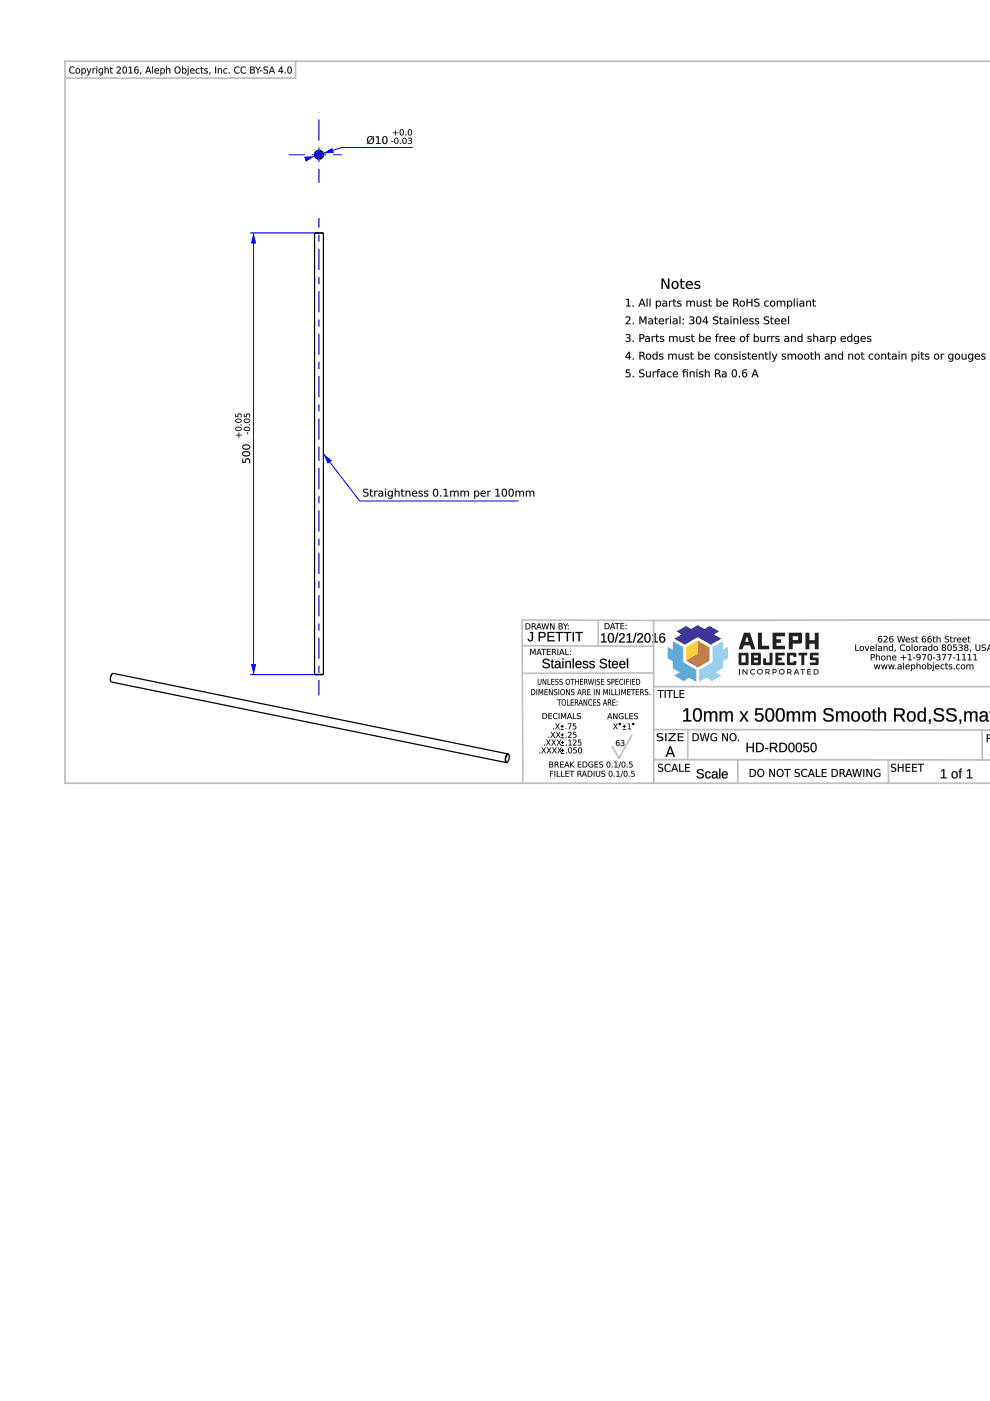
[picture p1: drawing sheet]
<svg xmlns="http://www.w3.org/2000/svg" width="210mm" height="297mm" viewBox="0 0 210 297" stroke-linecap="round" stroke-linejoin="round" font-family="sans-serif">
<g fill="none" stroke="#000" stroke-width=".26">
<path d="M66.7 49.4h1.9M66.7 49.4v93.6M68.6 49.4v93.6M23.5 144.4h.1M23.5 144.4v.1M23.5 144.5l83.8 17.2M23.8 142.9l-.4 .7 .1 .8M23.8 142.9h.1M23.8 142.8l-.3 .8v.9M23.8 142.8l83.9 17.1M23.8 142.8v.1M66.7 143h1.9"/>
<path d="M107.7 159.9a1.28 1.28 0 0 0-.4 1.8M107.7 159.9l.2 .1M107.9 160h.1M107.5 161.6l-.2 .1M107.6 161.6h-.1M107.9 160l-.1-.1a1.23 1.23 0 0 0-.4 1.7h.2M107.9 160v.9l-.3 .7"/>
<circle cx="67.6" cy="32.8" r=".88"/>
<circle cx="67.6" cy="32.8" r=".94"/>
</g>
<path d="M53 49.4h13.8M53.8 49.4v93.6M53 143h13.8" fill="none" stroke="#00f" stroke-width=".21"/>
<g fill="#00f">
<path d="M53.8 49.4l.5 2.2h-1.1z"/>
<path d="M53.2 140.8h1.1l-.5 2.2z"/>
</g>
<g fill="#000">
<path d="M51.4 97.2h.2v.7h.4a.61 .61 0 0 1 .6-.8 .61 .61 0 0 1 .4 1l-.3 .1a.42 .42 0 0 0 .1-.6 .42 .42 0 0 0-.6 0v.5h-.8zM51.4 97.3v.8h.8a.46 .46 0 0 1 0-.6 .46 .46 0 0 1 .7 0 .46 .46 0 0 1-.1 .7l.2-.1a.59 .59 0 0 0-.4-1 .59 .59 0 0 0-.6 .8h-.5l.1-.6zM51.6 96.1a.67 .67 0 0 0 .4 .5 .67 .67 0 0 0 .7-.1l.1-.1a.67 .67 0 0 0-.4-.6 .67 .67 0 0 0-.7 .2zM51.6 96.1a.95 .95 0 0 1 1.3 .1 .84 .84 0 0 1-1.4 0zM51.4 95.9a.99 .99 0 0 1 1.7 .3 .93 .93 0 0 1-.9 .6 .93 .93 0 0 1-.9-.6zM51.4 95.9a.6 .6 0 0 0 .1 .7 .6 .6 0 0 0 .7 .2 .6 .6 0 0 0 .8-.6 .6 .6 0 0 0-.8-.5zM51.6 94.6a.67 .67 0 0 0 .4 .6 .67 .67 0 0 0 .7-.2l.1-.1a.67 .67 0 0 0-.4-.5 .67 .67 0 0 0-.7 .1zM51.6 94.6a.95 .95 0 0 1 1.3 .2 .84 .84 0 0 1-1.4 0zM51.4 94.5a.99 .99 0 0 1 1.7 .3 .93 .93 0 0 1-.9 .6 .93 .93 0 0 1-.9-.6zM51.4 94.5a.6 .6 0 0 0 .1 .7 .6 .6 0 0 0 .7 .1 .6 .6 0 0 0 .8-.5 .6 .6 0 0 0-.8-.6z"/>
<path d="M51.4 97.3h.2v.6h.4a.6 .6 0 0 1 .6-.8 .6 .6 0 0 1 .4 1l-.2 .1a.42 .42 0 0 0 0-.7 .42 .42 0 0 0-.7 .3l.1 .3h-.8zM51.6 96.1a.68 .68 0 0 0 .4 .5 .68 .68 0 0 0 .7-.1 .39 .39 0 0 0 0-.6 .39 .39 0 0 0-.5 0zM51.4 95.9a.98 .98 0 0 1 1.6 .3 .92 .92 0 0 1-.8 .6 .92 .92 0 0 1-.9-.6zM51.6 94.6a.67 .67 0 0 0 .4 .6 .67 .67 0 0 0 .7-.2 .39 .39 0 0 0 0-.5 .39 .39 0 0 0-.5-.1zM51.4 94.5a.98 .98 0 0 1 1.6 .3 .92 .92 0 0 1-.8 .5 .92 .92 0 0 1-.9-.5z"/>
</g>
<circle cx="67.6" cy="32.8" r=".37" fill="#00f"/>
<path d="M66.9 32.8a.75 .75 0 0 1 1.5 0 .75 .75 0 0 1-1.5 0z" fill="#00f"/>
<path d="M72.5 31.3l-5.7 1.8" fill="none" stroke="#00f" stroke-width=".21"/>
<g fill="#00f">
<path d="M68.5 32.6l1.9-1.3 .4 1.1z"/>
<path d="M64.5 33.2l2.3-.1-2 1.2z"/>
</g>
<path d="M72.5 31.3h15M68.6 96.2l7.7 10" fill="none" stroke="#00f" stroke-width=".21"/>
<g fill="#000">
<path d="M67.6 32.8v1.5zM67.6 35.8v3z"/>
<path d="M67.6 32.8h1.5zM70.6 32.8h1.9z"/>
<path d="M67.6 31.3v1.5zM67.6 25.3v4.5z"/>
<path d="M66.1 32.8h1.5zM61.3 32.8h3.3z"/>
<path d="M79 29.3l-.8 .9a.61 .61 0 0 0 .8-.1 .61 .61 0 0 0 0-.8zM78.2 29.2l-.2 .5 .1 .4 .8-.9-.3-.2zM78 29.1l.6-.3 .4 .2 .2-.2 .1 .1-.2 .2a.83 .83 0 0 1 .1 1.1 .83 .83 0 0 1-1.1 .2l-.2 .2-.1-.1 .2-.2-.2-.6zM79.7 29l.6-.1v1.4h.4v.2h-1v-.2h.4v-1.2l-.4 .1zM81.5 29.1a.95 .95 0 0 0 .1 1.3 .83 .83 0 0 0 0-1.4zM81.3 28.9a.61 .61 0 0 1 .7 .1 .61 .61 0 0 1 .2 .7 .61 .61 0 0 1-.6 .8 .61 .61 0 0 1-.6-.8z"/>
<path d="M79 29.3l-.8 .9a.61 .61 0 0 0 .8-.1 .61 .61 0 0 0 0-.8zM79 29.3a.62 .62 0 0 1 0 .8 .62 .62 0 0 1-.8 .1zM78.2 29.2l-.1 .9 .8-.9-.3-.2zM78.2 29.2a.49 .49 0 0 1 .7 0l-.8 .9-.1-.4zM78 29.1l.6-.3 .4 .2 .2-.2 .1 .1-.2 .2a.84 .84 0 0 1 .1 1.1 .84 .84 0 0 1-1.1 .2l-.2 .2-.1-.1 .2-.2-.2-.6zM78 29.1a1.05 1.05 0 0 0 0 1.2l-.2 .2 .1 .1 .2-.2a.83 .83 0 0 0 1.1-.2 .83 .83 0 0 0-.1-1.1l.2-.2-.1-.1-.2 .2a.76 .76 0 0 0-1 .1zM79.7 28.9h.6v1.4h.4v.2h-1v-.2h.4v-1.2l-.4 .1zM79.7 29v.2l.4-.1v1.2h-.4v.2h1v-.2h-.4v-1.4zM81.5 29.1a.94 .94 0 0 0 .1 1.3 .83 .83 0 0 0 0-1.4zM81.4 29.1a.68 .68 0 0 1 .6 .4 .68 .68 0 0 1-.1 .7 .4 .4 0 0 1-.6 .1 .4 .4 0 0 1-.1-.6zM81.3 28.9a.62 .62 0 0 1 .7 .1 .62 .62 0 0 1 .2 .7 .62 .62 0 0 1-.6 .9 .62 .62 0 0 1-.6-.9zM81.3 29a.97 .97 0 0 0 .3 1.5 .91 .91 0 0 0 .6-.8 .91 .91 0 0 0-.6-.8z"/>
<path d="M82.9 30h.5v.1h-.5zM83.9 29.4a.57 .57 0 0 0-.2 .5 .57 .57 0 0 0 .5 .5 .57 .57 0 0 0 .2-.6 .57 .57 0 0 0-.5-.4zM83.7 29.4a.53 .53 0 0 1 .7 0 .53 .53 0 0 1 .1 .7 .47 .47 0 0 1-.6 .4 .47 .47 0 0 1-.3-.6zM84.8 30.3h.2v.2h-.2zM85.6 29.4a.57 .57 0 0 0-.2 .5 .57 .57 0 0 0 .5 .5 .57 .57 0 0 0 .2-.6 .57 .57 0 0 0-.5-.4zM85.4 29.4a.53 .53 0 0 1 .7 0 .53 .53 0 0 1 .1 .7 .47 .47 0 0 1-.6 .4 .47 .47 0 0 1-.3-.6zM86.5 29.2a.43 .43 0 0 1 .6 0 .43 .43 0 0 1 .1 .6h-.1a.39 .39 0 0 1 .2 .5 .39 .39 0 0 1-.5 .2h-.3v-.2a.33 .33 0 0 0 .5 .1 .33 .33 0 0 0 0-.5h-.3v-.2h.2a.21 .21 0 0 0 .2-.2 .21 .21 0 0 0-.2-.2l-.4 .1z"/>
<path d="M82.9 29.9h.5v.2h-.5zM82.9 30v.1h.5v-.1zM83.9 29.4a.57 .57 0 0 0-.2 .5 .57 .57 0 0 0 .5 .5 .57 .57 0 0 0 .2-.6 .57 .57 0 0 0-.5-.4zM83.9 29.3a.53 .53 0 0 1 .4 .6 .53 .53 0 0 1-.4 .5l-.1-.5zM83.7 29.4a.54 .54 0 0 1 .7 0 .54 .54 0 0 1 .1 .7 .48 .48 0 0 1-.6 .4 .48 .48 0 0 1-.3-.6zM83.7 29.4a.6 .6 0 0 0-.1 .8 .6 .6 0 0 0 .8 .2 .6 .6 0 0 0 .1-.8 .6 .6 0 0 0-.8-.2zM84.8 30.3h.2v.2h-.2zM84.8 30.3v.2h.2v-.2zM85.6 29.4a.57 .57 0 0 0-.2 .5 .57 .57 0 0 0 .5 .5 .57 .57 0 0 0 .2-.6 .57 .57 0 0 0-.5-.4zM85.6 29.3a.53 .53 0 0 1 .4 .6 .53 .53 0 0 1-.4 .5l-.1-.5zM85.4 29.4a.54 .54 0 0 1 .7 0 .54 .54 0 0 1 .1 .7 .48 .48 0 0 1-.6 .4 .48 .48 0 0 1-.3-.6zM85.4 29.4a.6 .6 0 0 0-.1 .8 .6 .6 0 0 0 .8 .2 .6 .6 0 0 0 .1-.8 .6 .6 0 0 0-.8-.2zM86.5 29.2a.43 .43 0 0 1 .6 0 .43 .43 0 0 1 .1 .6h-.1a.36 .36 0 0 1 .3 .4 .36 .36 0 0 1-.3 .3h-.6v-.2a.32 .32 0 0 0 .4 .1 .32 .32 0 0 0 .1-.5h-.3v-.2h.2a.21 .21 0 0 0 .2-.2 .21 .21 0 0 0-.2-.2l-.4 .1zM86.5 29.2l.1 .2a.27 .27 0 0 1 .4-.1 .27 .27 0 0 1 0 .4h-.3v.2a.3 .3 0 0 1 .5 .2 .3 .3 0 0 1-.5 .3l-.2-.1v.2a.44 .44 0 0 0 .7 0 .44 .44 0 0 0-.1-.7h-.1a.32 .32 0 0 0 .3-.4 .32 .32 0 0 0-.4-.2z"/>
<path d="M83.3 28.1h.5v-.5h.1v.5h.5v.1h-.5v.5h-.1v-.5h-.5zM85.1 27.6a.57 .57 0 0 0-.2 .5 .57 .57 0 0 0 .4 .5 .57 .57 0 0 0 .2-.6 .57 .57 0 0 0-.4-.4zM84.9 27.6a.53 .53 0 0 1 .6 0 .53 .53 0 0 1 .1 .7 .47 .47 0 0 1-.5 .4 .47 .47 0 0 1-.4-.6zM86 28.5h.1v.2h-.1zM86.8 27.6a.57 .57 0 0 0-.2 .5 .57 .57 0 0 0 .4 .5 .57 .57 0 0 0 .2-.6 .57 .57 0 0 0-.4-.4zM86.6 27.6a.53 .53 0 0 1 .7 0 .53 .53 0 0 1 .1 .7 .47 .47 0 0 1-.6 .4 .47 .47 0 0 1-.3-.6z"/>
<path d="M83.3 28.1h.5v-.5h.1v.5h.5v.1h-.5v.5h-.1v-.5h-.5zM83.3 28.1v.1h.5v.5h.1v-.5h.5v-.1h-.5v-.5h-.1v.5zM85.1 27.6a.57 .57 0 0 0-.2 .5 .57 .57 0 0 0 .4 .5 .57 .57 0 0 0 .2-.6 .57 .57 0 0 0-.4-.4zM85.1 27.6a.53 .53 0 0 1 .4 .5 .53 .53 0 0 1-.4 .5l-.2-.5zM84.8 27.6a.54 .54 0 0 1 .7 0 .54 .54 0 0 1 .1 .7 .48 .48 0 0 1-.5 .4 .48 .48 0 0 1-.4-.6zM84.9 27.6a.6 .6 0 0 0-.2 .8 .6 .6 0 0 0 .8 .2 .6 .6 0 0 0 .1-.8 .6 .6 0 0 0-.7-.2zM86 28.5h.2v.2h-.2zM86 28.5v.2h.1v-.2zM86.8 27.6a.57 .57 0 0 0-.2 .5 .57 .57 0 0 0 .4 .5 .57 .57 0 0 0 .2-.6 .57 .57 0 0 0-.4-.4zM86.8 27.6a.53 .53 0 0 1 .4 .5 .53 .53 0 0 1-.4 .5l-.2-.5zM86.6 27.6a.54 .54 0 0 1 .7 0 .54 .54 0 0 1 .1 .7 .48 .48 0 0 1-.6 .4 .48 .48 0 0 1-.3-.6zM86.6 27.6a.6 .6 0 0 0-.1 .8 .6 .6 0 0 0 .7 .2 .6 .6 0 0 0 .2-.8 .6 .6 0 0 0-.8-.2z"/>
<path d="M50.1 92.2h.5v-.5h.1v.5h.5v.1h-.5v.5h-.1v-.5h-.5zM50.1 90.8a.52 .52 0 0 0 .5 .4 .52 .52 0 0 0 .5-.4l-.5-.1zM50.1 90.6a.79 .79 0 0 1 1.1 .3 .74 .74 0 0 1-.6 .5 .74 .74 0 0 1-.7-.5zM51 90h.2v.2h-.2zM50.1 89.1a.52 .52 0 0 0 .5 .4 .52 .52 0 0 0 .5-.4l-.5-.2zM50.1 88.9a.79 .79 0 0 1 1.1 .3 .74 .74 0 0 1-.6 .5 .74 .74 0 0 1-.7-.5zM49.9 87.7h.2v.6h.3a.49 .49 0 0 1 .6-.7 .49 .49 0 0 1 .2 .9h-.2a.36 .36 0 0 0 .1-.5 .36 .36 0 0 0-.5-.1 .36 .36 0 0 0 0 .5h-.7z"/>
<path d="M50.1 92.2h.5v-.5h.1v.5h.5v.1h-.5v.5h-.1v-.5h-.5zM50.1 92.2v.1h.5v.5h.1v-.5h.5v-.1h-.5v-.5h-.1v.5zM50.1 90.8a.52 .52 0 0 0 .5 .4 .52 .52 0 0 0 .5-.4l-.5-.1zM50 90.8a.58 .58 0 0 1 .6-.2 .58 .58 0 0 1 .5 .5 .58 .58 0 0 1-.6 .2 .58 .58 0 0 1-.5-.5zM50 90.6a.8 .8 0 0 1 1.2 .3 .75 .75 0 0 1-.6 .5 .75 .75 0 0 1-.7-.5zM50.1 90.6a.52 .52 0 0 0 0 .7 .52 .52 0 0 0 .7 .1 .46 .46 0 0 0 .4-.6 .46 .46 0 0 0-.6-.3zM51 90h.2v.2h-.2zM51 90v.2h.2v-.2zM50.1 89.1a.52 .52 0 0 0 .5 .4 .52 .52 0 0 0 .5-.4l-.5-.2zM50 89.1a.58 .58 0 0 1 .6-.2 .58 .58 0 0 1 .5 .4 .58 .58 0 0 1-.6 .2 .58 .58 0 0 1-.5-.4zM50 88.9a.8 .8 0 0 1 1.2 .3 .75 .75 0 0 1-.6 .5 .75 .75 0 0 1-.7-.5zM50.1 88.9a.52 .52 0 0 0 0 .7 .52 .52 0 0 0 .7 0 .46 .46 0 0 0 .4-.5 .46 .46 0 0 0-.6-.3zM49.9 87.7h.2v.6h.3a.49 .49 0 0 1 .5-.7 .49 .49 0 0 1 .3 .8l-.2 .1a.36 .36 0 0 0 .1-.5 .36 .36 0 0 0-.5-.1 .36 .36 0 0 0 0 .5h-.7zM49.9 87.7v.7h.7a.37 .37 0 0 1 0-.5 .37 .37 0 0 1 .5 .1 .37 .37 0 0 1-.1 .5h.2a.48 .48 0 0 0-.2-.8 .48 .48 0 0 0-.6 .6h-.4l.1-.6z"/>
<path d="M52.4 91.6h.2v.5h-.2zM52.4 91.6v.5h.2v-.5zM51.9 90.8a.52 .52 0 0 0 .5 .4 .52 .52 0 0 0 .5-.4l-.5-.1zM51.8 90.8a.58 .58 0 0 1 .6-.2 .58 .58 0 0 1 .5 .5 .58 .58 0 0 1-.6 .2 .58 .58 0 0 1-.5-.5zM51.8 90.6a.8 .8 0 0 1 1.2 .3 .75 .75 0 0 1-.6 .5 .75 .75 0 0 1-.7-.5zM51.9 90.6a.52 .52 0 0 0 0 .7 .52 .52 0 0 0 .7 .1 .46 .46 0 0 0 .4-.6 .46 .46 0 0 0-.6-.3zM52.8 90h.2v.2h-.2zM52.8 90v.2h.2v-.2zM51.9 89.1a.52 .52 0 0 0 .5 .4 .52 .52 0 0 0 .5-.4l-.5-.2zM51.8 89.1a.58 .58 0 0 1 .6-.2 .58 .58 0 0 1 .5 .4 .58 .58 0 0 1-.6 .2 .58 .58 0 0 1-.5-.4zM51.8 88.9a.8 .8 0 0 1 1.2 .3 .75 .75 0 0 1-.6 .5 .75 .75 0 0 1-.7-.5zM51.9 88.9a.52 .52 0 0 0 0 .7 .52 .52 0 0 0 .7 0 .46 .46 0 0 0 .4-.5 .46 .46 0 0 0-.6-.3zM51.7 87.7h.2l-.1 .6h.4a.49 .49 0 0 1 .5-.7 .49 .49 0 0 1 .3 .8l-.2 .1a.36 .36 0 0 0 .1-.5 .36 .36 0 0 0-.5-.1 .36 .36 0 0 0 0 .5h-.7zM51.7 87.7v.7h.7a.37 .37 0 0 1 0-.5 .37 .37 0 0 1 .5 .1 .37 .37 0 0 1-.1 .5h.2a.48 .48 0 0 0-.2-.8 .48 .48 0 0 0-.6 .6h-.4v-.6z"/>
<path d="M52.4 91.6h.2v.5h-.2zM51.9 90.8a.52 .52 0 0 0 .5 .4 .52 .52 0 0 0 .5-.4l-.5-.1zM51.9 90.6a.79 .79 0 0 1 1.1 .3 .74 .74 0 0 1-.6 .5 .74 .74 0 0 1-.7-.5zM52.8 90h.2v.2h-.2zM51.9 89.1a.52 .52 0 0 0 .5 .4 .52 .52 0 0 0 .5-.4l-.5-.2zM51.9 88.9a.79 .79 0 0 1 1.1 .3 .74 .74 0 0 1-.6 .5 .74 .74 0 0 1-.7-.5zM51.7 87.7h.1v.6h.4a.49 .49 0 0 1 .6-.7 .49 .49 0 0 1 .2 .9h-.2a.36 .36 0 0 0 .1-.5 .36 .36 0 0 0-.5-.1 .36 .36 0 0 0 0 .5h-.7z"/>
<path d="M67.6 94.7v1.5zM67.6 88.7v4.5zM67.6 85.7v1.5zM67.6 79.7v4.5zM67.6 76.7v1.5zM67.6 70.7v4.5zM67.6 67.7v1.5zM67.6 61.7v4.5zM67.6 58.7v1.5zM67.6 52.7v4.5zM67.6 49.7v1.5zM67.6 46.3v1.9z"/>
<path d="M67.6 96.2v1.5zM67.6 99.2v4.5zM67.6 105.2v1.5zM67.6 108.2v4.5zM67.6 114.2v1.5zM67.6 117.2v4.5zM67.6 123.2v1.5zM67.6 126.2v4.5zM67.6 132.2v1.5zM67.6 135.2v4.5zM67.6 141.2v1.5zM67.6 144.2v3.2z"/>
</g>
<g fill="none" stroke="#00f" stroke-width=".22">
<path d="M61.3 32.8h3.3M66.1 32.8h3M67.6 23.8h.1M67.6 25.3v4.5M67.6 31.3v3M67.6 35.8v3M70.6 32.8h1.9M67.6 46.3v1.9M67.6 49.7v1.5M67.6 52.7v4.5M67.6 58.7v1.5M67.6 61.7v4.5"/>
<path d="M67.6 67.7v1.5M67.6 70.7v4.5M67.6 76.7v1.5M67.6 79.7v4.5M67.6 85.7v1.5M67.6 88.7v4.5M67.6 94.7v3M67.6 99.2v4.5M67.6 105.2v1.5M67.6 108.2v4.5M67.6 114.2v1.5M67.6 117.2v4.5"/>
<path d="M67.6 123.2v1.5M67.6 126.2v4.5M67.6 132.2v1.5M67.6 135.2v4.5M67.6 141.2v1.5M67.6 144.2v3.2"/>
</g>
<path d="M68.6 96.2l1.8 1.5-.9 .6z" fill="#00f"/>
<path d="M76.3 106.2h33.7" fill="none" stroke="#00f" stroke-width=".21"/>
<g fill="#000">
<path d="M130 153.4h.2l.3 .4 .3-.4h.2l-.4 .6 .4 .6h-.2l-.3-.5-.4 .5h-.1l.4-.6zM133.1 153.4h.4v1.1h.3v.1h-.7v-.1h.3v-1l-.3 .1z"/>
<path d="M14.9 14.3a.54 .54 0 0 1 .5-.2 .54 .54 0 0 1 .4 .3 .56 .56 0 0 0-.8 .1 .56 .56 0 0 0 0 .7 .56 .56 0 0 0 .8 .1 .55 .55 0 0 1-.5 .3 .55 .55 0 0 1-.6-.3v-.7zM16.3 14.7a.38 .38 0 0 0-.1 .6 .38 .38 0 0 0 .5 0 .38 .38 0 0 0 .1-.5 .38 .38 0 0 0-.5-.1zM15.9 15a.55 .55 0 0 1 1.1 0 .55 .55 0 0 1-1.1 0zM17.3 14.5h.1v.2a.48 .48 0 0 1 .7 0 .48 .48 0 0 1 0 .7 .48 .48 0 0 1-.7 0v.6h-.1zM17.5 14.7a.38 .38 0 0 0-.1 .6 .38 .38 0 0 0 .6 .1 .38 .38 0 0 0 .1-.6 .38 .38 0 0 0-.6-.1zM18.4 14.5h.2l.3 .8 .3-.8h.2l-.7 1.5h-.2l.3-.4zM19.6 14.5h.2v.2l.4-.2v.2a.31 .31 0 0 0-.3 0 .31 .31 0 0 0-.1 .3v.6h-.2zM20.4 14.5h.2v1.1h-.2zM20.4 14.1h.2v.2h-.2zM21.1 14.7a.38 .38 0 0 0 0 .5 .38 .38 0 0 0 .5 .1 .38 .38 0 0 0 .1-.5 .38 .38 0 0 0-.6-.1zM21 14.6l.3-.1 .4 .2v-.2h.1v1a.44 .44 0 0 1-.2 .5 .44 .44 0 0 1-.6-.2 .4 .4 0 0 0 .5 0 .4 .4 0 0 0 .2-.4 .43 .43 0 0 1-.6 .1 .43 .43 0 0 1-.2-.5zM22.2 14.1h.2v.6a.38 .38 0 0 1 .4-.2 .38 .38 0 0 1 .3 .4v.7h-.2v-.7a.28 .28 0 0 0-.3-.3 .28 .28 0 0 0-.2 .4v.6h-.2zM23.4 14.2h.2v.3h.3v.1h-.3v.7l.3 .1v.2l-.5-.2v-.8h-.1zM24.7 14.2a.55 .55 0 0 1 .9 .2 .55 .55 0 0 1-.4 .7l-.2 .3h.6v.2h-.9l.3-.5a.51 .51 0 0 0 .3-.8l-.6 .1zM26.3 14.3a.88 .88 0 0 0 .1 1.2 .77 .77 0 0 0 0-1.3zM26.2 14.2a.53 .53 0 0 1 .6 0 .53 .53 0 0 1 .1 .7 .54 .54 0 0 1-.5 .7 .54 .54 0 0 1-.4-.7zM27.3 14.2l.5-.1v1.3h.3v.2h-.8v-.2h.3v-1.1l-.3 .1zM28.6 15.1a.35 .35 0 0 0 .7 0 .35 .35 0 0 0-.7 0zM28.6 14.3a.39 .39 0 0 1 .4-.2 .39 .39 0 0 1 .3 .2 .45 .45 0 0 0-.5 0 .45 .45 0 0 0-.2 .5 .49 .49 0 0 1 .8 .2 .49 .49 0 0 1-.4 .7 .49 .49 0 0 1-.5-.6zM29.8 15.3h.2v.2l-.3 .3zM31.4 14.3l-.2 .7h.5zM31.3 14.1h.2l.6 1.5h-.2l-.1-.4h-.7l-.1 .4h-.2zM32.3 14.1h.1v1.5h-.1zM32.9 14.6l.1-.1a.49 .49 0 0 1 .6 .1 .49 .49 0 0 1 .1 .5h-.8a.46 .46 0 0 0 .8 .3 .5 .5 0 0 1-.6 .2 .5 .5 0 0 1-.4-.6zM33 14.7l-.1 .2h.6l-.1-.3zM34 14.5h.2v.2a.48 .48 0 0 1 .6 0 .48 .48 0 0 1 0 .7 .48 .48 0 0 1-.6 0v.6h-.2zM34.3 14.7a.38 .38 0 0 0-.1 .6 .38 .38 0 0 0 .5 .1 .38 .38 0 0 0 .1-.6 .38 .38 0 0 0-.5-.1zM35.2 14.1h.2v.6a.38 .38 0 0 1 .5-.2 .38 .38 0 0 1 .2 .4v.7h-.2v-.7a.28 .28 0 0 0-.3-.3 .28 .28 0 0 0-.2 .4v.6h-.2zM37.3 14.4a.53 .53 0 0 0 0 .8 .53 .53 0 0 0 .7 0 .53 .53 0 0 0 0-.7 .53 .53 0 0 0-.7-.1zM36.9 14.8a.75 .75 0 0 1 1.5 0 .75 .75 0 0 1-1.5 0zM38.8 14.7a.38 .38 0 0 0-.1 .6 .38 .38 0 0 0 .6 .1 .38 .38 0 0 0 .1-.6 .38 .38 0 0 0-.6-.1zM38.6 14.1h.2v.6a.48 .48 0 0 1 .6 0 .48 .48 0 0 1 0 .7 .48 .48 0 0 1-.6 0v.2h-.2zM39.8 14.5h.2v1.3l-.4 .2 .2-.3zM39.8 14.1h.2v.2h-.2zM40.4 14.6l.2-.1a.49 .49 0 0 1 .5 .1 .49 .49 0 0 1 .2 .5h-.8a.46 .46 0 0 0 .7 .3 .5 .5 0 0 1-.6 .2 .5 .5 0 0 1-.3-.6zM40.6 14.7l-.1 .2h.6l-.2-.3zM41.6 14.6a.39 .39 0 0 1 .4-.2 .39 .39 0 0 1 .3 .3 .42 .42 0 0 0-.6 .3 .42 .42 0 0 0 .6 .4 .48 .48 0 0 1-.7 .2 .48 .48 0 0 1-.1-.7zM42.6 14.2h.2v.3h.3v.1h-.3v.7l.3 .1v.2l-.5-.2v-.8h-.1zM43.4 14.5h.5h.1v.2a.26 .26 0 0 0-.3-.1 .26 .26 0 0 0-.2 .3 .39 .39 0 0 1 .5 .3 .39 .39 0 0 1-.3 .4l-.4-.1 .1-.1a.27 .27 0 0 0 .3 .1 .27 .27 0 0 0 .2-.3 .44 .44 0 0 1-.5-.2 .44 .44 0 0 1 0-.5zM44.4 15.3h.2v.2l-.3 .3zM45.6 14.1h.2v1.5h-.2zM46.2 14.5h.2v.2a.38 .38 0 0 1 .4-.2 .38 .38 0 0 1 .3 .4v.7h-.2v-.7a.28 .28 0 0 0-.3-.3 .28 .28 0 0 0-.2 .4v.6h-.2zM47.5 14.6a.39 .39 0 0 1 .3-.2 .39 .39 0 0 1 .4 .3 .42 .42 0 0 0-.7 .3 .42 .42 0 0 0 .7 .4 .48 .48 0 0 1-.7 .2 .48 .48 0 0 1-.2-.7zM48.5 15.3h.2v.3h-.2zM49.8 14.3a.54 .54 0 0 1 .5-.2 .54 .54 0 0 1 .5 .3 .56 .56 0 0 0-.8 .1 .56 .56 0 0 0 0 .7 .56 .56 0 0 0 .8 .1 .55 .55 0 0 1-.6 .3 .55 .55 0 0 1-.5-.3v-.7zM51.2 14.3a.54 .54 0 0 1 .5-.2 .54 .54 0 0 1 .4 .3 .56 .56 0 0 0-.8 .1 .56 .56 0 0 0 0 .7 .56 .56 0 0 0 .8 .1 .55 .55 0 0 1-.5 .3 .55 .55 0 0 1-.5-.3l-.1-.7zM53.2 14.9v.5h.3a.27 .27 0 0 0 .3-.2 .27 .27 0 0 0-.3-.3zM53.2 14.3v.4h.3a.23 .23 0 0 0 .3-.2 .23 .23 0 0 0-.3-.2zM53 14.1h.5a.36 .36 0 0 1 .5 .2 .36 .36 0 0 1-.3 .5 .41 .41 0 0 1 .3 .5 .41 .41 0 0 1-.5 .3h-.5zM54.1 14.1h.2l.4 .6 .4-.6h.2l-.5 .8v.7h-.2v-.7zM55.1 15h.5v.1h-.5zM56 14.2l.6-.1 .2 .1v.2a.33 .33 0 0 0-.5-.2 .33 .33 0 0 0-.1 .5 .51 .51 0 0 1 .6 .3 .51 .51 0 0 1-.3 .7 .51 .51 0 0 1-.6-.4 .36 .36 0 0 0 .5 .2 .36 .36 0 0 0 .1-.5 .48 .48 0 0 1-.5-.2 .48 .48 0 0 1 0-.6zM57.6 14.3l-.2 .7h.5zM57.5 14.1h.3l.5 1.5h-.2l-.1-.4h-.7l-.1 .4h-.2zM59.7 14.3l-.5 .8h.5zM59.6 14.1h.2v1h.2v.1h-.2v.4h-.1v-.4h-.7zM60.4 15.3h.2v.3h-.2zM61.3 14.3a.88 .88 0 0 0 .1 1.2 .77 .77 0 0 0 0-1.3zM61.1 14.2a.53 .53 0 0 1 .6 0 .53 .53 0 0 1 .2 .7 .54 .54 0 0 1-.5 .7 .54 .54 0 0 1-.5-.7z"/>
<path d="M14.8 14.3a.52 .52 0 0 1 .6-.3 .52 .52 0 0 1 .4 .5 .55 .55 0 0 0-.8 0 .55 .55 0 0 0 0 .7 .55 .55 0 0 0 .8 0v.1a.61 .61 0 0 1-.8 .3 .61 .61 0 0 1-.3-.7zM14.9 14.3a.75 .75 0 0 0-.1 1 .75 .75 0 0 0 1 .2v-.2a.56 .56 0 0 1-.8-.1 .56 .56 0 0 1 0-.7 .56 .56 0 0 1 .8-.1v-.2l-.3-.1zM16.3 14.7a.37 .37 0 0 0-.1 .5 .37 .37 0 0 0 .5 .1 .37 .37 0 0 0 .1-.5 .37 .37 0 0 0-.5-.1zM16.3 14.7a.36 .36 0 0 1 .5 .3 .36 .36 0 0 1-.5 .4zM15.9 15a.55 .55 0 0 1 1.1 0 .55 .55 0 0 1-1.1 0zM16 15a.55 .55 0 0 0 1.1 0 .55 .55 0 0 0-1.1 0zM17.3 14.5h.2l-.1 .2a.41 .41 0 0 1 .5-.2 .41 .41 0 0 1 .3 .4 .48 .48 0 0 1-.1 .6 .48 .48 0 0 1-.7-.1l.1 .6h-.2zM17.3 14.5v1.5h.1v-.6a.46 .46 0 0 0 .7 .1 .46 .46 0 0 0 .1-.6 .4 .4 0 0 0-.3-.4 .4 .4 0 0 0-.5 .2v-.2zM17.5 14.7a.37 .37 0 0 0-.1 .5 .37 .37 0 0 0 .5 .1 .37 .37 0 0 0 .1-.5 .37 .37 0 0 0-.5-.1zM17.5 14.7a.36 .36 0 0 1 .5 .3 .36 .36 0 0 1-.5 .4zM18.4 14.5h.2l.3 .8 .3-.8h.2l-.7 1.5h-.2l.3-.4zM18.4 14.5l.4 1.1-.3 .4h.2l.7-1.5h-.2l-.3 .9-.3-.9zM19.6 14.5h.2v.2l.5-.2-.1 .2a.3 .3 0 0 0-.3 0 .3 .3 0 0 0-.1 .3v.6h-.2zM19.6 14.5v1.1h.2v-.6a.31 .31 0 0 1 .1-.3 .31 .31 0 0 1 .3 0v-.2l-.4 .2v-.2zM20.4 14.5h.2v1.1h-.2zM20.4 14.5v1.1h.2v-1.1zM20.4 14h.2v.3h-.2zM20.4 14.1v.2h.2v-.2zM21.2 14.7a.37 .37 0 0 0-.1 .5 .37 .37 0 0 0 .5 .1 .37 .37 0 0 0 .1-.5 .37 .37 0 0 0-.5-.1zM21.1 14.7a.36 .36 0 0 1 .6 .3 .36 .36 0 0 1-.6 .3zM21 14.6l.3-.2 .4 .3v-.2h.1v1a.45 .45 0 0 1-.2 .5 .45 .45 0 0 1-.6-.2 .39 .39 0 0 0 .5 0 .39 .39 0 0 0 .2-.4 .41 .41 0 0 1-.5 .2 .41 .41 0 0 1-.3-.4zM21 14.6a.52 .52 0 0 0-.1 .7 .52 .52 0 0 0 .7 .2l.1-.1a.4 .4 0 0 1-.2 .4 .4 .4 0 0 1-.5 0v.1a.55 .55 0 0 0 .8-.4v-1h-.1v.2l-.4-.2zM22.2 14h.2v.7a.39 .39 0 0 1 .4-.2 .39 .39 0 0 1 .3 .4v.7h-.2v-.7a.27 .27 0 0 0-.3-.3 .27 .27 0 0 0-.2 .4v.6h-.2zM22.2 14.1v1.5h.2l-.1-.6a.29 .29 0 0 1 .3-.4 .29 .29 0 0 1 .3 .3v.7h.2v-.7a.38 .38 0 0 0-.3-.4 .38 .38 0 0 0-.5 .2l.1-.6zM23.4 14.2h.2v.3h.3v.1h-.3v.7l.3 .1v.2l-.5-.2v-.8h-.1zM23.4 14.2l-.1 .4h.1v.8l.5 .2v-.2h-.3v-.2v-.6h.3v-.1h-.3v-.3zM24.7 14.2a.56 .56 0 0 1 .9 .2 .56 .56 0 0 1-.4 .7l-.2 .3h.6v.2h-.9l.3-.5a.5 .5 0 0 0 .3-.8l-.6 .1zM24.7 14.2v.2a.37 .37 0 0 1 .6-.1 .37 .37 0 0 1 0 .6l-.6 .7h.9v-.2h-.7l.6-.5a.49 .49 0 0 0-.1-.7 .49 .49 0 0 0-.7 0zM26.3 14.3a.87 .87 0 0 0 .1 1.1 .76 .76 0 0 0 0-1.1zM26.3 14.3a.62 .62 0 0 1 .4 1l-.1 .1a.62 .62 0 0 1-.4-1zM26.2 14.2a.54 .54 0 0 1 .6 0 .54 .54 0 0 1 .1 .7 .55 .55 0 0 1-.5 .7 .55 .55 0 0 1-.5-.7zM26.1 14.3a.9 .9 0 0 0 .3 1.3 .83 .83 0 0 0 .5-.7 .83 .83 0 0 0-.5-.8zM27.3 14.2l.5-.1v1.3h.3v.2h-.8v-.2h.3v-1.1l-.3 .1zM27.3 14.2v.2l.3-.1v1.1h-.3v.2h.8v-.2h-.3v-1.3zM28.6 15.1a.35 .35 0 0 0 .7 0 .35 .35 0 0 0-.7 0zM28.6 15.1a.35 .35 0 0 1 .7 0 .35 .35 0 0 1-.7 0zM28.6 14.3l.5-.2h.2v.2a.45 .45 0 0 0-.5 0 .45 .45 0 0 0-.2 .5 .44 .44 0 0 1 .6-.2 .44 .44 0 0 1 .2 .5 .52 .52 0 0 1-.6 .5 .52 .52 0 0 1-.4-.7zM28.6 14.3a.68 .68 0 0 0-.2 .9 .68 .68 0 0 0 .9 .3 .47 .47 0 0 0 0-.7 .47 .47 0 0 0-.7 0 .46 .46 0 0 1 .2-.5 .46 .46 0 0 1 .5 0v-.2h-.3zM29.8 15.3h.2v.2l-.3 .3zM29.8 15.3l-.1 .5 .3-.3v-.2zM31.4 14.3l-.2 .7h.5zM31.4 14.3l.3 .8h-.5zM31.3 14.1h.3l.5 1.5h-.2l-.1-.4h-.7l-.1 .4h-.2zM31.3 14.1l-.5 1.5h.2l.1-.4h.7l.1 .4h.2l-.6-1.5zM32.3 14h.2v1.6h-.2zM32.3 14.1v1.5h.1v-1.5zM32.9 14.6a.5 .5 0 0 1 .6-.1 .5 .5 0 0 1 .2 .6h-.8a.46 .46 0 0 0 .8 .2v.1a.51 .51 0 0 1-.6 .2 .51 .51 0 0 1-.4-.6zM32.9 14.6a.6 .6 0 0 0 0 .8 .6 .6 0 0 0 .8 .1v-.1a.46 .46 0 0 1-.8-.3h.8l-.3-.6zM33 14.7l-.1 .2h.6l-.1-.3zM33 14.7a.3 .3 0 0 1 .4-.1 .3 .3 0 0 1 .1 .3h-.6zM34 14.5h.2v.2a.41 .41 0 0 1 .5-.2 .41 .41 0 0 1 .2 .4 .48 .48 0 0 1-.1 .6 .48 .48 0 0 1-.6-.1v.6h-.2zM34 14.5v1.5h.2v-.6a.46 .46 0 0 0 .6 .1 .46 .46 0 0 0 .1-.6 .4 .4 0 0 0-.3-.4 .4 .4 0 0 0-.4 .2v-.2zM34.3 14.7a.37 .37 0 0 0-.1 .5 .37 .37 0 0 0 .5 .1 .37 .37 0 0 0 .1-.5 .37 .37 0 0 0-.5-.1zM34.3 14.7a.36 .36 0 0 1 .5 .3 .36 .36 0 0 1-.5 .4zM35.2 14h.2v.7a.39 .39 0 0 1 .5-.2 .39 .39 0 0 1 .2 .4v.7h-.2v-.7a.27 .27 0 0 0-.3-.3 .27 .27 0 0 0-.2 .4v.6h-.2zM35.2 14.1v1.5h.2v-.6a.29 .29 0 0 1 .2-.4 .29 .29 0 0 1 .3 .3v.7h.2v-.7a.38 .38 0 0 0-.3-.4 .38 .38 0 0 0-.4 .2v-.6zM37.3 14.4a.52 .52 0 0 0 0 .8 .52 .52 0 0 0 .7 0 .52 .52 0 0 0 0-.7 .52 .52 0 0 0-.7-.1zM37.3 14.4a.57 .57 0 0 1 .8 .2 .57 .57 0 0 1-.3 .8 .6 .6 0 0 1-.6-.3 .6 .6 0 0 1 .1-.7zM36.9 14.8a.75 .75 0 0 1 1.5 0 .75 .75 0 0 1-1.5 0zM36.9 14.8a.75 .75 0 0 0 1.5 0 .75 .75 0 0 0-1.5 0zM38.8 14.7a.37 .37 0 0 0-.1 .5 .37 .37 0 0 0 .6 .1 .37 .37 0 0 0 .1-.5 .37 .37 0 0 0-.6-.1zM38.8 14.7a.36 .36 0 0 1 .6 .3 .36 .36 0 0 1-.6 .4zM38.6 14h.2v.7a.41 .41 0 0 1 .4-.2 .41 .41 0 0 1 .3 .4 .48 .48 0 0 1-.1 .6 .48 .48 0 0 1-.6-.1v.2h-.2zM38.6 14.1v1.5h.2v-.2a.46 .46 0 0 0 .6 .1 .46 .46 0 0 0 .1-.6 .4 .4 0 0 0-.3-.4 .4 .4 0 0 0-.4 .2v-.6zM39.8 14.5h.2v1.3l-.4 .2 .2-.3zM39.8 14.5v1.2l-.2 .3 .4-.2v-1.3zM39.8 14h.2v.3h-.2zM39.8 14.1v.2h.2v-.2zM40.4 14.6a.5 .5 0 0 1 .6-.1 .5 .5 0 0 1 .3 .6h-.8a.46 .46 0 0 0 .7 .2v.1a.51 .51 0 0 1-.6 .2 .51 .51 0 0 1-.3-.6zM40.4 14.6a.6 .6 0 0 0 0 .8 .6 .6 0 0 0 .8 .1v-.1a.46 .46 0 0 1-.8-.3h.9l-.3-.6zM40.6 14.7l-.1 .2h.6l-.2-.3zM40.6 14.7a.3 .3 0 0 1 .3-.1 .3 .3 0 0 1 .2 .3h-.6zM41.6 14.6l.3-.1a.29 .29 0 0 1 .3-.1 .29 .29 0 0 1 .1 .3 .41 .41 0 0 0-.5 .1 .41 .41 0 0 0 0 .5 .41 .41 0 0 0 .5 .1 .49 .49 0 0 1-.7 .2 .49 .49 0 0 1-.1-.7zM41.6 14.6a.58 .58 0 0 0 0 .8 .58 .58 0 0 0 .7 .1v-.1a.42 .42 0 0 1-.7-.4 .42 .42 0 0 1 .7-.3v-.2h-.2zM42.6 14.2h.2v.3h.4v.1h-.4v.7l.4 .1v.2l-.6-.2v-.8h-.1zM42.6 14.2l-.1 .4h.1v.8l.5 .2v-.2h-.3v-.2v-.6h.3v-.1h-.3v-.3zM43.4 14.5h.7v.2h-.6l.3 .3a.36 .36 0 0 1 .3 .4 .36 .36 0 0 1-.5 .2h-.3v-.3l.1 .1a.27 .27 0 0 0 .3 .1 .27 .27 0 0 0 .2-.3l-.5-.2zM43.4 14.5a.32 .32 0 0 0-.1 .4 .32 .32 0 0 0 .4 .2l.2 .1a.31 .31 0 0 1-.2 .3 .31 .31 0 0 1-.4-.1v.1a.41 .41 0 0 0 .6 .1 .41 .41 0 0 0 0-.6l-.4-.2a.35 .35 0 0 1 .5-.1v-.2zM44.4 15.3h.2v.2l-.3 .3zM44.4 15.3v.5l.2-.3v-.2zM45.6 14.1h.2v1.5h-.2zM45.6 14.1v1.5h.2v-1.5zM46.2 14.5h.2v.2a.39 .39 0 0 1 .4-.2 .39 .39 0 0 1 .3 .4v.7h-.2v-.7a.27 .27 0 0 0-.3-.3 .27 .27 0 0 0-.2 .4v.6h-.2zM46.2 14.5v1.1h.2l-.1-.6a.29 .29 0 0 1 .3-.4 .29 .29 0 0 1 .3 .3v.7h.2v-.7a.38 .38 0 0 0-.3-.4 .38 .38 0 0 0-.5 .2l.1-.2zM47.5 14.6l.2-.1a.29 .29 0 0 1 .3-.1 .29 .29 0 0 1 .2 .3 .41 .41 0 0 0-.6 .1 .41 .41 0 0 0 0 .5 .41 .41 0 0 0 .6 .1 .49 .49 0 0 1-.7 .2 .49 .49 0 0 1-.2-.7zM47.5 14.6a.58 .58 0 0 0-.1 .8 .58 .58 0 0 0 .8 .1v-.1a.42 .42 0 0 1-.7-.4 .42 .42 0 0 1 .7-.3v-.2h-.3zM48.5 15.3h.2v.3h-.2zM48.5 15.3v.3h.2v-.3zM49.8 14.3a.52 .52 0 0 1 .6-.3 .52 .52 0 0 1 .4 .5 .55 .55 0 0 0-.8 0 .55 .55 0 0 0 0 .7 .55 .55 0 0 0 .8 0v.1a.61 .61 0 0 1-.8 .3 .61 .61 0 0 1-.4-.7zM49.8 14.3a.75 .75 0 0 0 0 1 .75 .75 0 0 0 1 .2v-.2a.56 .56 0 0 1-.8-.1 .56 .56 0 0 1 0-.7 .56 .56 0 0 1 .8-.1v-.2l-.4-.1zM51.2 14.3a.52 .52 0 0 1 .5-.3 .52 .52 0 0 1 .4 .5 .55 .55 0 0 0-.7 0 .55 .55 0 0 0 0 .7 .55 .55 0 0 0 .7 0v.1a.61 .61 0 0 1-.7 .3 .61 .61 0 0 1-.4-.7zM51.2 14.3a.75 .75 0 0 0-.1 1 .75 .75 0 0 0 1 .2v-.2a.56 .56 0 0 1-.8-.1 .56 .56 0 0 1 0-.7 .56 .56 0 0 1 .8-.1v-.2l-.3-.1zM53.2 14.9v.5h.3a.26 .26 0 0 0 .3-.2 .26 .26 0 0 0-.3-.3zM53.2 14.9h.3a.28 .28 0 0 1 .3 .3 .28 .28 0 0 1-.3 .2h-.3zM53.2 14.3v.4h.3a.22 .22 0 0 0 .3-.2 .22 .22 0 0 0-.3-.2zM53.2 14.3h.3a.24 .24 0 0 1 .3 .2 .24 .24 0 0 1-.3 .2h-.3zM53 14.1h.5a.37 .37 0 0 1 .5 .2 .37 .37 0 0 1-.3 .5 .42 .42 0 0 1 .3 .5 .42 .42 0 0 1-.5 .3h-.5zM53 14.1v1.5h.5a.4 .4 0 0 0 .5-.3 .4 .4 0 0 0-.3-.5 .35 .35 0 0 0 .3-.4 .35 .35 0 0 0-.5-.3zM54.1 14.1h.2l.4 .6 .4-.6h.2l-.5 .8v.7h-.2v-.7zM54.1 14.1l.5 .8v.7h.2v-.7l.5-.8h-.2l-.4 .6-.4-.6zM55.1 14.9h.5v.2h-.5zM55.1 15v.1h.5v-.1zM56 14.2l.1-.1a.38 .38 0 0 1 .4-.1 .38 .38 0 0 1 .3 .4 .32 .32 0 0 0-.5-.2 .32 .32 0 0 0-.1 .5h.2a.5 .5 0 0 1 .4 .8 .5 .5 0 0 1-.8 .1l-.1-.3a.36 .36 0 0 0 .5 .2 .36 .36 0 0 0 .1-.5l-.1-.1a.44 .44 0 0 1-.5-.2 .44 .44 0 0 1 .1-.5zM56 14.2l-.1 .5 .4 .2a.3 .3 0 0 1 .4 .3 .3 .3 0 0 1-.5 .3l-.3-.2v.2a.51 .51 0 0 0 .7 0 .51 .51 0 0 0 0-.7l-.3-.1a.25 .25 0 0 1-.3-.3 .25 .25 0 0 1 .4-.2l.4 .1v-.1l-.2-.1zM57.6 14.3l-.2 .7h.5zM57.6 14.3l.3 .8h-.5zM57.5 14.1h.3l.5 1.5h-.2l-.1-.4h-.7l-.1 .4h-.2zM57.5 14.1l-.5 1.5h.2l.1-.4h.7l.1 .4h.2l-.5-1.5zM59.6 14.3l-.4 .8h.5zM59.7 14.3v.8h-.5zM59.6 14.1h.3l-.1 1h.3v.2l-.3-.1 .1 .4h-.3l.1-.4-.7 .1zM59.6 14.1l-.6 1.1h.7v.4h.1v-.4h.2v-.1h-.2v-1zM60.4 15.3h.2v.3h-.2zM60.4 15.3v.3h.2v-.3zM61.3 14.3a.87 .87 0 0 0 .1 1.1 .76 .76 0 0 0 0-1.1zM61.3 14.3a.62 .62 0 0 1 .3 1l-.1 .1a.62 .62 0 0 1-.3-1zM61.1 14.2a.54 .54 0 0 1 .7 0 .54 .54 0 0 1 .1 .7 .55 .55 0 0 1-.5 .7 .55 .55 0 0 1-.5-.7zM61 14.3a.9 .9 0 0 0 .4 1.3 .83 .83 0 0 0 .5-.7 .83 .83 0 0 0-.5-.8z"/>
<path d="M140.3 59.1h.4l.9 1.8v-1.8h.3v2.1h-.4l-1-1.8v1.8h-.2zM142.8 60a.58 .58 0 0 0-.1 .7 .58 .58 0 0 0 .8 .2 .58 .58 0 0 0 .1-.8 .58 .58 0 0 0-.8-.1zM142.3 60.4a.85 .85 0 0 1 1.7 0 .85 .85 0 0 1-1.7 0zM144.3 59.1h.3v.5h.5v.2h-.5v1.1l.5 .1v.2h-.6l-.1-.2-.1-1.2h-.2v-.2h.2zM145.6 59.8a.76 .76 0 0 1 .9-.2 .76 .76 0 0 1 .4 .9h-1.2a.7 .7 0 0 0 1.1 .4v.3a.93 .93 0 0 1-1.2-.2 .93 .93 0 0 1 0-1.2zM145.8 59.9l-.1 .4h.9l-.2-.5zM147.4 59.7l.9-.1 .1 .3a.45 .45 0 0 0-.5-.2 .45 .45 0 0 0-.3 .5 .81 .81 0 0 1 .8 .8 1.07 1.07 0 0 1-1.2 .2v-.3a.58 .58 0 0 0 1-.2l-.1-.1a.66 .66 0 0 1-.6-.2 .66 .66 0 0 1-.1-.7z"/>
<path d="M140.2 59h.5l.9 1.9v-1.9h.3v2.3h-.4l-1-1.9 .1 1.9h-.4zM140.3 59.1v2.1h.2v-1.8l1 1.8h.4v-2.1h-.3v1.8l-.9-1.8zM142.8 60a.56 .56 0 0 0-.1 .7 .56 .56 0 0 0 .8 .2 .56 .56 0 0 0 .1-.8 .56 .56 0 0 0-.8-.1zM142.8 60a.61 .61 0 0 1 .8 .2 .61 .61 0 0 1-.3 .8 .63 .63 0 0 1-.6-.3 .63 .63 0 0 1 .1-.7zM142.3 60.4a.85 .85 0 0 1 1.7 0 .85 .85 0 0 1-1.7 0zM142.3 60.4a.81 .81 0 0 0 1.6 0 .81 .81 0 0 0-1.6 0zM144.3 59.1h.3v.5h.6v.2h-.6v1.1l.6 .1v.2a.61 .61 0 0 1-.9-.5v-.9h-.2v-.2h.2zM144.3 59.1v.5h-.2v.2h.2l.1 1.2 .2 .2h.5v-.2h-.5v-.3v-.9h.5v-.2h-.5v-.5zM145.6 59.8a.77 .77 0 0 1 .9-.2 .77 .77 0 0 1 .4 .9h-1.2a.69 .69 0 0 0 .4 .5 .69 .69 0 0 0 .8-.1 .54 .54 0 0 1-.9 .4 .91 .91 0 0 1-.4-1.5zM145.6 59.8a.91 .91 0 0 0 0 1.2 .91 .91 0 0 0 1.2 .1v-.2a.71 .71 0 0 1-.7 .2 .71 .71 0 0 1-.5-.6h1.3a.74 .74 0 0 0-.4-.9 .74 .74 0 0 0-.9 .2zM145.8 59.9l-.1 .4h.9l-.2-.5zM145.8 59.9a.47 .47 0 0 1 .6-.1 .47 .47 0 0 1 .2 .5h-.9zM147.4 59.7l.3-.1a.45 .45 0 0 1 .5-.1 .45 .45 0 0 1 .2 .4 .44 .44 0 0 0-.5-.2 .44 .44 0 0 0-.3 .5l.4 .1a.54 .54 0 0 1 .5 .7 .54 .54 0 0 1-.8 .3l-.5-.1v-.3a.57 .57 0 0 0 1-.2l-.9-.3-.1-.4zM147.4 59.7a.47 .47 0 0 0-.1 .6 .47 .47 0 0 0 .5 .2l.3 .1a.37 .37 0 0 1-.1 .5 .37 .37 0 0 1-.5-.1l-.3-.1v.3a.75 .75 0 0 0 1.2-.6l-.9-.5a.55 .55 0 0 1 .9-.2v-.2z"/>
<path d="M132.7 78.3h.9v.2h-.7v.4a.6 .6 0 0 1 .8 .7 .6 .6 0 0 1-.9 .4l-.2-.3a.42 .42 0 0 0 .8 0 .42 .42 0 0 0-.3-.6l-.4 .1zM134.2 79.7h.2v.3h-.2zM135.7 78.4l.6-.1 .3 .1v.2a.38 .38 0 0 0-.6-.2 .38 .38 0 0 0-.1 .6 .54 .54 0 0 1 .7 .4 .54 .54 0 0 1-.6 .6l-.5-.1v-.2a.45 .45 0 0 0 .6 .2 .45 .45 0 0 0 .2-.5 .64 .64 0 0 1-.6-.3 .64 .64 0 0 1 0-.7zM137 78.7h.2v.8a.32 .32 0 0 0 .3 .3 .32 .32 0 0 0 .3-.4v-.7h.2v1.3h-.2v-.2a.45 .45 0 0 1-.6 .2 .45 .45 0 0 1-.2-.5zM138.4 78.7h.2v.2l.5-.2v.2a.36 .36 0 0 0-.4 .1 .36 .36 0 0 0-.1 .3v.7h-.2zM139.4 78.4l.5-.1v.1l-.3 .1v.2h.3v.2h-.3v1.1h-.2v-1.1h-.2zM140.3 79.4v.1a.3 .3 0 0 0 .2 .4 .3 .3 0 0 0 .3-.3l.1-.2zM140.1 78.8a.6 .6 0 0 1 1 .5v.7h-.2v-.2a.43 .43 0 0 1-.6 .2 .43 .43 0 0 1-.2-.5 .43 .43 0 0 1 .5-.3h.3a.43 .43 0 0 0-.3-.3 .43 .43 0 0 0-.5 .1zM141.6 78.9a.46 .46 0 0 1 .8 .1 .47 .47 0 0 0-.7 0 .47 .47 0 0 0 0 .7 .47 .47 0 0 0 .7 0 .48 .48 0 0 1-.5 .3 .48 .48 0 0 1-.4-.3l-.1-.5zM142.8 78.9a.57 .57 0 0 1 .7-.1 .57 .57 0 0 1 .3 .6h-1a.55 .55 0 0 0 .9 .3v.2a.69 .69 0 0 1-.9-.1 .69 .69 0 0 1 0-.9zM143 79l-.2 .3h.8l-.2-.4zM145 78.4l.5-.1v.1l-.4 .1v.2h.7v1.3h-.2v-1.1h-.5v1.1h-.2v-1.1h-.2v-.2h.2zM145.6 78.3h.2v.2h-.2zM146.2 78.7h.2v.2a.45 .45 0 0 1 .6-.2 .45 .45 0 0 1 .3 .5v.8h-.2v-.8a.32 .32 0 0 0-.4-.3 .32 .32 0 0 0-.3 .4v.7h-.2zM147.7 78.7h.2v1.3h-.2zM147.7 78.3h.2v.2h-.2zM148.3 78.8l.6-.1 .2 .1-.1 .1a.3 .3 0 0 0-.4 0 .3 .3 0 0 0-.1 .3 .5 .5 0 0 1 .5 .2 .5 .5 0 0 1 0 .5l-.7 .1-.1-.3a.36 .36 0 0 0 .4 .2 .36 .36 0 0 0 .3-.4 .49 .49 0 0 1-.5-.2 .49 .49 0 0 1-.1-.5zM149.5 78.3h.2v.6a.45 .45 0 0 1 .5-.2 .45 .45 0 0 1 .3 .5v.8h-.2v-.8a.32 .32 0 0 0-.4-.3 .32 .32 0 0 0-.2 .4v.7h-.2zM151.6 78.3h.5a.46 .46 0 0 1 .5 .3 .46 .46 0 0 1-.2 .6l.5 .8h-.3l-.2-.6-.3-.1h-.3v.7h-.2zM151.8 78.5v.6h.3a.29 .29 0 0 0 .3-.3 .29 .29 0 0 0-.3-.3zM153.3 79.4v.1a.3 .3 0 0 0 .2 .4 .3 .3 0 0 0 .3-.3l.1-.2zM153.1 78.8a.6 .6 0 0 1 1 .5v.7h-.2v-.2a.43 .43 0 0 1-.6 .2 .43 .43 0 0 1-.2-.5 .43 .43 0 0 1 .5-.3h.3a.43 .43 0 0 0-.3-.3 .43 .43 0 0 0-.5 .1zM155.5 78.5a.95 .95 0 0 0 .2 1.3 .83 .83 0 0 0 0-1.3zM155.4 78.4a.61 .61 0 0 1 .7 .1 .61 .61 0 0 1 .2 .7 .61 .61 0 0 1-.6 .8 .61 .61 0 0 1-.6-.8zM156.7 79.7h.2v.3h-.2zM157.5 79.4a.4 .4 0 0 0 .8 0 .4 .4 0 0 0-.8 0zM157.5 78.5a.46 .46 0 0 1 .4-.2 .46 .46 0 0 1 .4 .3 .53 .53 0 0 0-.5 0 .53 .53 0 0 0-.3 .5 .56 .56 0 0 1 .9 .2 .56 .56 0 0 1-.5 .8 .56 .56 0 0 1-.6-.7zM160.1 78.6l-.3 .8h.6zM159.9 78.3h.3l.6 1.7h-.2l-.2-.4h-.7l-.1 .4h-.3z"/>
<path d="M132.7 78.3h.9v.2h-.7v.4a.61 .61 0 0 1 .8 .7 .61 .61 0 0 1-.9 .4l-.1-.3a.42 .42 0 0 0 .6 0 .42 .42 0 0 0-.1-.6l-.5 .1zM132.7 78.3v.9a.46 .46 0 0 1 .7 0 .46 .46 0 0 1-.1 .7 .46 .46 0 0 1-.7-.2l.2 .3a.59 .59 0 0 0 .9-.4 .59 .59 0 0 0-.8-.7v-.4h.7v-.2zM134.1 79.7h.3v.3h-.3zM134.2 79.7v.3h.2v-.3zM135.6 78.4l.3-.1a.42 .42 0 0 1 .7 .3h-.1a.37 .37 0 0 0-.5-.2 .37 .37 0 0 0-.1 .6h.3a.54 .54 0 0 1 .4 .8 .54 .54 0 0 1-.8 .2l-.3-.1v-.2a.45 .45 0 0 0 .6 .2 .45 .45 0 0 0 .2-.5l-.2-.1a.49 .49 0 0 1-.5-.3 .49 .49 0 0 1 0-.6zM135.7 78.4l-.2 .5 .5 .3a.34 .34 0 0 1 .4 .4 .34 .34 0 0 1-.5 .2l-.4-.1v.2a.68 .68 0 0 0 .7 .1 .68 .68 0 0 0 .4-.7l-.8-.4a.43 .43 0 0 1 .2-.5 .43 .43 0 0 1 .6 .2v-.2l-.3-.1zM136.9 78.7h.3v.8a.31 .31 0 0 0 .3 .3 .31 .31 0 0 0 .3-.4v-.7h.2v1.3h-.2v-.2a.45 .45 0 0 1-.6 .2 .45 .45 0 0 1-.3-.5zM137 78.7v.8a.44 .44 0 0 0 .3 .5 .44 .44 0 0 0 .5-.2v.2h.2v-1.3h-.2v.7a.33 .33 0 0 1-.3 .4 .33 .33 0 0 1-.4-.3l.1-.8zM138.4 78.7h.2v.2l.5-.2v.2a.35 .35 0 0 0-.4 .1 .35 .35 0 0 0-.1 .3v.7h-.2zM138.4 78.7v1.3h.2v-.7a.36 .36 0 0 1 .1-.3 .36 .36 0 0 1 .4-.1v-.2l-.5 .3v-.3zM139.4 78.4l.6-.1v.1l-.4 .1v.2h.3v.2h-.3v1.1h-.3l.1-1.1h-.3zM139.5 78.4l-.1 .4-.2-.1v.2h.2v1.1h.2l-.1-1.1h.4v-.2l-.4 .1 .1-.3 .3-.1v-.1zM140.3 79.4v.1a.29 .29 0 0 0 .2 .4 .29 .29 0 0 0 .3-.3l.1-.2zM140.3 79.4l.6-.1a.35 .35 0 0 1-.2 .5 .35 .35 0 0 1-.5-.2zM140.1 78.8a.61 .61 0 0 1 1 .5v.7h-.2v-.2a.44 .44 0 0 1-.6 .2 .44 .44 0 0 1-.3-.5 .44 .44 0 0 1 .6-.3h.3a.44 .44 0 0 0-.4-.3 .44 .44 0 0 0-.4 .1zM140.1 78.8v.2a.44 .44 0 0 1 .5-.1 .44 .44 0 0 1 .3 .3h-.3a.42 .42 0 0 0-.5 .2 .42 .42 0 0 0 0 .5l.5 .1 .3-.2v.2h.2v-.7a.57 .57 0 0 0-.4-.6 .57 .57 0 0 0-.6 .1zM141.5 78.9l.3-.2a.33 .33 0 0 1 .4 0 .33 .33 0 0 1 .2 .3 .47 .47 0 0 0-.7 0 .47 .47 0 0 0 0 .7 .47 .47 0 0 0 .7 0 .53 .53 0 0 1-.7 .3 .53 .53 0 0 1-.3-.6zM141.6 78.9a.65 .65 0 0 0-.1 .9 .65 .65 0 0 0 .9 .1v-.2a.48 .48 0 0 1-.7 0 .48 .48 0 0 1 0-.7 .48 .48 0 0 1 .7 0v-.2l-.3-.1zM142.8 78.9a.57 .57 0 0 1 .7-.1 .57 .57 0 0 1 .3 .6h-1a.55 .55 0 0 0 .9 .3 .56 .56 0 0 1-.5 .4 .56 .56 0 0 1-.5-.4l-.1-.5zM142.8 78.9a.68 .68 0 0 0 0 .9 .68 .68 0 0 0 .9 .1v-.2a.55 .55 0 0 1-.9-.3h1a.56 .56 0 0 0-.3-.6 .56 .56 0 0 0-.7 .1zM143 79l-.2 .3h.8l-.2-.4zM143 79a.35 .35 0 0 1 .4-.1 .35 .35 0 0 1 .2 .4h-.8zM144.9 78.4l.6-.1v.1l-.4 .1v.2h.7v1.3h-.2v-1.1h-.5v1.1h-.3l.1-1.1h-.2v-.2h.2zM145 78.4l-.1 .4-.2-.1v.2h.2v1.1h.2v-1.1h.5v1.1h.2v-1.3l-.7 .1v-.3l.4-.1v-.1zM145.6 78.3h.2v.2h-.2zM145.6 78.3v.2h.2v-.2zM146.2 78.7h.3l-.1 .2a.45 .45 0 0 1 .6-.2 .45 .45 0 0 1 .3 .5v.8h-.2v-.8a.31 .31 0 0 0-.4-.3 .31 .31 0 0 0-.2 .4v.7h-.3zM146.2 78.7v1.3h.2v-.7a.33 .33 0 0 1 .3-.4 .33 .33 0 0 1 .4 .3v.8h.2v-.8a.44 .44 0 0 0-.3-.5 .44 .44 0 0 0-.6 .3v-.3zM147.6 78.7h.3v1.3h-.3zM147.7 78.7v1.3h.2v-1.3zM147.6 78.3h.3v.2h-.3zM147.7 78.3v.2h.2v-.2zM148.3 78.8l.7-.1 .1 .3-.1-.1a.3 .3 0 0 0-.4 0 .3 .3 0 0 0-.1 .3l.2 .1a.39 .39 0 0 1 .5 .4 .39 .39 0 0 1-.6 .3l-.4-.1v-.2l.1 .1a.31 .31 0 0 0 .4 .1 .31 .31 0 0 0 .2-.4l-.6-.2zM148.3 78.8a.36 .36 0 0 0 0 .4 .36 .36 0 0 0 .3 .2l.3 .1a.36 .36 0 0 1-.3 .4 .36 .36 0 0 1-.4-.2v.2a.51 .51 0 0 0 .6 .1 .51 .51 0 0 0 .2-.6l-.6-.3a.41 .41 0 0 1 .7-.1v-.2zM149.4 78.3h.3v.6a.45 .45 0 0 1 .5-.2 .45 .45 0 0 1 .3 .5v.8h-.2v-.8a.31 .31 0 0 0-.4-.3 .31 .31 0 0 0-.2 .4v.7h-.3zM149.5 78.3v1.7h.2l-.1-.7a.33 .33 0 0 1 .3-.4 .33 .33 0 0 1 .4 .3v.8h.2v-.8a.44 .44 0 0 0-.3-.5 .44 .44 0 0 0-.6 .3l.1-.7zM151.6 78.3h.5a.47 .47 0 0 1 .6 .3 .47 .47 0 0 1-.3 .6l.5 .8h-.3l-.3-.7h-.5v.7h-.2zM151.6 78.3v1.7h.2v-.7h.5l.3 .7h.3l-.6-.8a.45 .45 0 0 0 .3-.5 .45 .45 0 0 0-.5-.4zM151.8 78.5v.6h.3a.28 .28 0 0 0 .3-.3 .28 .28 0 0 0-.3-.3zM151.8 78.5h.3a.3 .3 0 0 1 .3 .3 .3 .3 0 0 1-.3 .3h-.3zM153.3 79.4v.1a.29 .29 0 0 0 .2 .4 .29 .29 0 0 0 .3-.3l.1-.2zM153.3 79.4l.6-.1a.35 .35 0 0 1-.2 .5 .35 .35 0 0 1-.5-.2zM153.1 78.8a.61 .61 0 0 1 1 .5v.7h-.2v-.2a.44 .44 0 0 1-.6 .2 .44 .44 0 0 1-.3-.5 .44 .44 0 0 1 .6-.3h.3a.44 .44 0 0 0-.4-.3 .44 .44 0 0 0-.4 .1zM153.1 78.8v.2a.44 .44 0 0 1 .5-.1 .44 .44 0 0 1 .3 .3h-.3a.42 .42 0 0 0-.5 .2 .42 .42 0 0 0 0 .5l.5 .1 .3-.2v.2h.2v-.7a.57 .57 0 0 0-.4-.6 .57 .57 0 0 0-.6 .1zM155.6 78.5a.94 .94 0 0 0 .1 1.3 .83 .83 0 0 0 0-1.3zM155.5 78.5a.68 .68 0 0 1 .6 .5 .68 .68 0 0 1-.1 .7 .4 .4 0 0 1-.6 0 .4 .4 0 0 1-.1-.5zM155.4 78.4a.62 .62 0 0 1 .7 .1 .62 .62 0 0 1 .2 .7 .62 .62 0 0 1-.6 .8 .62 .62 0 0 1-.6-.8zM155.4 78.4a.97 .97 0 0 0 .3 1.6 .91 .91 0 0 0 .6-.8 .91 .91 0 0 0-.6-.9zM156.7 79.7h.2v.3h-.2zM156.7 79.7v.3h.2v-.3zM157.5 79.4a.4 .4 0 0 0 .8 0 .4 .4 0 0 0-.8 0zM157.5 79.4a.38 .38 0 0 1 .7 0 .38 .38 0 0 1-.7 0zM157.5 78.5l.6-.2 .2 .1v.2a.51 .51 0 0 0-.5 0 .51 .51 0 0 0-.3 .5 .49 .49 0 0 1 .8-.1 .61 .61 0 0 1-.4 1.1 .61 .61 0 0 1-.6-.9zM157.5 78.5a.81 .81 0 0 0-.2 1 .81 .81 0 0 0 .8 .5 .53 .53 0 0 0 .3-.9 .53 .53 0 0 0-.9 0 .52 .52 0 0 1 .2-.5 .52 .52 0 0 1 .6 0v-.2l-.3-.1zM160.1 78.6l-.3 .8h.6zM160.1 78.5l.3 .9h-.6zM159.9 78.3h.3l.6 1.7h-.2l-.2-.4h-.7l-.1 .4h-.3zM159.9 78.3l-.6 1.7h.3l.1-.5h.7l.2 .5h.2l-.6-1.7z"/>
<path d="M132.7 63.4h.6v1.4h.4v.2h-.9v-.2h.3v-1.2h-.4zM134.2 64.7h.2v.3h-.2zM136.1 63.6l-.3 .8h.6zM136 63.4h.2l.7 1.6h-.3l-.1-.4h-.7l-.2 .4h-.2zM137.1 63.3h.2v1.7h-.2zM137.7 63.3h.2v1.7h-.2zM139.1 63.8h.2v.1a.55 .55 0 0 1 .7 .1 .55 .55 0 0 1 0 .8 .55 .55 0 0 1-.7 0v.7h-.2zM139.4 64a.43 .43 0 0 0-.1 .6 .43 .43 0 0 0 .6 .1 .43 .43 0 0 0 .1-.6 .43 .43 0 0 0-.6-.1zM140.7 64.4l-.1 .1a.3 .3 0 0 0 .3 .4 .3 .3 0 0 0 .3-.3v-.2zM140.5 63.8a.6 .6 0 0 1 .9 .5v.7h-.2v-.2a.43 .43 0 0 1-.5 .2 .43 .43 0 0 1-.3-.5 .43 .43 0 0 1 .6-.3h.2a.43 .43 0 0 0-.3-.3 .43 .43 0 0 0-.4 .1zM141.9 63.8h.2v.2l.5-.3v.2a.36 .36 0 0 0-.4 .1 .36 .36 0 0 0-.1 .3v.7h-.2zM142.8 63.4h.2v.4h.4v.1h-.4v.8l.4 .1v.2h-.4l-.2-.2v-.9h-.2zM143.7 63.8l.6-.1 .1 .1v.1a.3 .3 0 0 0-.4 0 .3 .3 0 0 0-.2 .3 .5 .5 0 0 1 .5 .2 .5 .5 0 0 1 .1 .5l-.7 .1-.1-.3a.36 .36 0 0 0 .4 .2 .36 .36 0 0 0 .2-.4 .49 .49 0 0 1-.5-.1 .49 .49 0 0 1 0-.6zM145.5 63.8h.2v.2a.42 .42 0 0 1 .4-.3 .42 .42 0 0 1 .4 .3 .44 .44 0 0 1 .5-.3 .44 .44 0 0 1 .3 .5v.8h-.2v-.7a.3 .3 0 0 0-.3-.4 .3 .3 0 0 0-.3 .4v.7h-.2v-.7a.3 .3 0 0 0-.3-.4 .3 .3 0 0 0-.3 .4v.7h-.2zM147.7 63.8h.2v.7a.32 .32 0 0 0 .3 .3 .32 .32 0 0 0 .3-.3v-.7h.2v1.2h-.2v-.2a.45 .45 0 0 1-.5 .2 .45 .45 0 0 1-.3-.5zM149.2 63.8l.5-.1 .2 .1-.1 .1a.3 .3 0 0 0-.3 0 .3 .3 0 0 0-.2 .3 .5 .5 0 0 1 .5 .2 .5 .5 0 0 1 .1 .5l-.7 .1-.1-.3a.36 .36 0 0 0 .4 .2 .36 .36 0 0 0 .2-.4 .49 .49 0 0 1-.5-.1 .49 .49 0 0 1 0-.6zM150.3 63.4h.2v.4h.4v.1h-.4v.8l.4 .1v.2h-.4l-.2-.2v-.9h-.1zM152.2 64a.43 .43 0 0 0-.1 .6 .43 .43 0 0 0 .6 .1 .43 .43 0 0 0 .1-.6 .43 .43 0 0 0-.6-.1zM151.9 63.3h.2v.6a.55 .55 0 0 1 .8 .1 .55 .55 0 0 1 0 .8 .55 .55 0 0 1-.8 0v.2h-.2zM153.4 63.9a.57 .57 0 0 1 .7-.1 .57 .57 0 0 1 .3 .6h-.9a.55 .55 0 0 0 .8 .3v.2a.69 .69 0 0 1-.9-.1 .69 .69 0 0 1 0-.9zM153.6 64l-.1 .3h.7l-.2-.4zM155.5 63.4h.5a.46 .46 0 0 1 .5 .3 .46 .46 0 0 1-.3 .5l.5 .8h-.2l-.3-.6-.3-.1h-.2v.7h-.2zM155.7 63.5v.6h.3a.29 .29 0 0 0 .3-.3 .29 .29 0 0 0-.3-.3zM157.1 64a.41 .41 0 0 0 0 .7 .41 .41 0 0 0 .6-.1l-.1-.6-.2-.1zM156.8 64.4a.62 .62 0 0 1 1.2 0 .62 .62 0 0 1-1.2 0zM158.3 63.4h.2v.6h.8v-.6h.2v1.6h-.2v-.8h-.8v.8h-.2zM160.1 63.4l.6-.1 .3 .1v.2a.38 .38 0 0 0-.6-.1 .38 .38 0 0 0-.1 .5 .54 .54 0 0 1 .7 .4 .54 .54 0 0 1-.6 .6l-.5-.1v-.2a.45 .45 0 0 0 .6 .2 .45 .45 0 0 0 .2-.5 .64 .64 0 0 1-.6-.3 .64 .64 0 0 1 0-.7zM162.2 63.9a.46 .46 0 0 1 .8 .1 .47 .47 0 0 0-.7 .1 .47 .47 0 0 0 0 .6 .47 .47 0 0 0 .7 .1 .48 .48 0 0 1-.5 .2 .48 .48 0 0 1-.4-.3l-.1-.5zM163.6 64a.41 .41 0 0 0-.1 .7 .41 .41 0 0 0 .6-.1v-.6l-.3-.1zM163.2 64.4a.62 .62 0 0 1 1.2 0 .62 .62 0 0 1-1.2 0zM164.7 63.8h.2v.2a.42 .42 0 0 1 .4-.3 .42 .42 0 0 1 .4 .3 .44 .44 0 0 1 .5-.3 .44 .44 0 0 1 .3 .5v.8h-.2v-.7a.3 .3 0 0 0-.3-.4 .3 .3 0 0 0-.3 .4v.7h-.2v-.7a.3 .3 0 0 0-.3-.4 .3 .3 0 0 0-.3 .4v.7h-.2zM166.9 63.8h.2v.1a.55 .55 0 0 1 .7 .1 .55 .55 0 0 1 0 .8 .55 .55 0 0 1-.7 0v.7h-.2zM167.2 64a.43 .43 0 0 0-.1 .6 .43 .43 0 0 0 .6 .1 .43 .43 0 0 0 .1-.6 .43 .43 0 0 0-.6-.1zM168.3 63.3h.2v1.7h-.2zM168.9 63.8h.2v1.2h-.2zM168.9 63.3h.2v.2h-.2zM169.8 64.4l-.1 .1a.3 .3 0 0 0 .3 .4 .3 .3 0 0 0 .3-.3v-.2zM169.6 63.8a.6 .6 0 0 1 .9 .5v.7h-.2v-.2a.43 .43 0 0 1-.5 .2 .43 .43 0 0 1-.3-.5 .43 .43 0 0 1 .5-.3h.3a.43 .43 0 0 0-.3-.3 .43 .43 0 0 0-.4 .1zM170.9 63.8h.2v.2a.45 .45 0 0 1 .6-.2 .45 .45 0 0 1 .3 .4v.8h-.2v-.7a.32 .32 0 0 0-.4-.4 .32 .32 0 0 0-.3 .4v.7h-.2zM172.4 63.4h.2v.4h.4v.1h-.4v.8l.4 .1v.2h-.4l-.2-.2v-.9h-.2z"/>
<path d="M132.7 63.4l.6-.1v1.5h.4v.2h-1v-.2h.4v-1.2h-.4zM132.7 63.4v.2l.4-.1v1.3h-.3v.2h.9v-.2h-.4v-1.4zM134.1 64.7h.3v.3h-.3zM134.2 64.7v.3h.2v-.3zM136.1 63.6l-.3 .8h.6zM136.1 63.5l.3 .9h-.6zM136 63.3h.3l.6 1.7h-.3l-.1-.4h-.7l-.2 .4h-.2zM136 63.4l-.6 1.6h.2l.1-.4h.8l.1 .4h.3l-.7-1.6zM137.1 63.3h.2v1.7h-.2zM137.1 63.3v1.7h.2v-1.7zM137.7 63.3h.2v1.7h-.2zM137.7 63.3v1.7h.2v-1.7zM139.1 63.7h.2v.2a.46 .46 0 0 1 .4-.2 .46 .46 0 0 1 .4 .3 .58 .58 0 0 1 0 .9 .58 .58 0 0 1-.8-.1v.7h-.2zM139.1 63.8v1.7h.2v-.7a.53 .53 0 0 0 .7-.1 .53 .53 0 0 0 0-.7 .53 .53 0 0 0-.7 0v-.2zM139.4 64a.42 .42 0 0 0-.1 .6 .42 .42 0 0 0 .6 .1 .42 .42 0 0 0 .1-.6 .42 .42 0 0 0-.6-.1zM139.3 64a.41 .41 0 0 1 .7 .4 .41 .41 0 0 1-.7 .3zM140.7 64.4l-.1 .1a.29 .29 0 0 0 .3 .4 .29 .29 0 0 0 .3-.3v-.2zM140.7 64.4h.5a.35 .35 0 0 1-.1 .4 .35 .35 0 0 1-.5-.2zM140.5 63.8a.61 .61 0 0 1 1 .5v.7h-.3v-.2a.44 .44 0 0 1-.5 .2 .44 .44 0 0 1-.3-.5 .44 .44 0 0 1 .6-.3h.2a.44 .44 0 0 0-.3-.3 .44 .44 0 0 0-.4 .1zM140.5 63.8v.2a.44 .44 0 0 1 .5-.1 .44 .44 0 0 1 .3 .3h-.3a.42 .42 0 0 0-.5 .2 .42 .42 0 0 0 0 .5l.5 .1 .3-.2-.1 .2h.2v-.7a.57 .57 0 0 0-.3-.5 .57 .57 0 0 0-.6 0zM141.8 63.7h.3v.3l.5-.3v.3a.35 .35 0 0 0-.4 0 .35 .35 0 0 0-.1 .3v.7h-.3zM141.9 63.8v1.2h.2l-.1-.7a.36 .36 0 0 1 .2-.3 .36 .36 0 0 1 .4-.1v-.2l-.6 .3 .1-.2zM142.8 63.4h.2v.4l.4-.1v.2h-.4v.8l.4 .1v.2h-.4l-.2-.2v-.9h-.2v-.2l.2 .1zM142.8 63.4v.4h-.2v.1h.2v.9l.2 .2h.4v-.2h-.4v-.2v-.7h.4v-.1h-.4v-.4zM143.7 63.8h.7l.1 .2h-.1a.3 .3 0 0 0-.4-.1 .3 .3 0 0 0-.2 .3l.3 .1a.39 .39 0 0 1 .4 .4 .39 .39 0 0 1-.5 .3h-.4v-.3l.1 .1a.31 .31 0 0 0 .3 .1 .31 .31 0 0 0 .2-.4l-.5-.2zM143.7 63.8a.36 .36 0 0 0-.1 .4 .36 .36 0 0 0 .4 .2l.3 .1a.36 .36 0 0 1-.3 .4 .36 .36 0 0 1-.4-.2v.2a.51 .51 0 0 0 .6 .1 .51 .51 0 0 0 .2-.6l-.6-.2a.41 .41 0 0 1 .6-.2v-.2zM145.5 63.7h.3l-.1 .3a.42 .42 0 0 1 .4-.3 .42 .42 0 0 1 .4 .3 .44 .44 0 0 1 .5-.3 .44 .44 0 0 1 .3 .5v.8h-.2v-.7a.29 .29 0 0 0-.3-.4 .29 .29 0 0 0-.3 .4v.7h-.2v-.7a.29 .29 0 0 0-.3-.4 .29 .29 0 0 0-.2 .4v.7h-.3zM145.5 63.8v1.2h.2v-.7a.32 .32 0 0 1 .3-.4 .32 .32 0 0 1 .3 .4v.7h.2v-.7a.32 .32 0 0 1 .3-.4 .32 .32 0 0 1 .3 .4v.7h.2v-.8a.43 .43 0 0 0-.3-.4 .43 .43 0 0 0-.5 .2 .41 .41 0 0 0-.4-.3 .41 .41 0 0 0-.4 .3v-.2zM147.7 63.7h.2v.8a.31 .31 0 0 0 .3 .3 .31 .31 0 0 0 .3-.3v-.8h.2v1.3h-.2v-.2a.45 .45 0 0 1-.5 .2 .45 .45 0 0 1-.3-.5zM147.7 63.8v.7a.44 .44 0 0 0 .3 .5 .44 .44 0 0 0 .5-.2v.2h.2v-1.2h-.2v.7a.33 .33 0 0 1-.3 .4 .33 .33 0 0 1-.3-.4v-.7zM149.2 63.8h.6l.1 .2h-.1a.3 .3 0 0 0-.3-.1 .3 .3 0 0 0-.2 .3l.3 .1a.39 .39 0 0 1 .4 .4 .39 .39 0 0 1-.5 .3h-.5v-.3l.2 .1a.31 .31 0 0 0 .3 .1 .31 .31 0 0 0 .2-.4l-.6-.2zM149.2 63.8a.36 .36 0 0 0-.1 .4 .36 .36 0 0 0 .4 .2l.2 .1a.36 .36 0 0 1-.2 .4 .36 .36 0 0 1-.4-.2v.2a.51 .51 0 0 0 .6 .1 .51 .51 0 0 0 .2-.6l-.6-.2a.41 .41 0 0 1 .6-.2v-.2zM150.3 63.4h.2v.4l.4-.1v.2h-.4v.8l.4 .1v.2h-.4l-.2-.2v-.9h-.1v-.2l.1 .1zM150.3 63.4v.4h-.1v.1h.1v.9l.2 .2h.4v-.2h-.4v-.2v-.7h.4v-.1h-.4v-.4zM152.2 64a.42 .42 0 0 0-.1 .6 .42 .42 0 0 0 .6 .1 .42 .42 0 0 0 .1-.6 .42 .42 0 0 0-.6-.1zM152.2 64a.41 .41 0 0 1 .6 .4 .41 .41 0 0 1-.6 .3zM151.9 63.3h.2v.6a.46 .46 0 0 1 .5-.2 .46 .46 0 0 1 .4 .3 .58 .58 0 0 1-.1 .9 .58 .58 0 0 1-.8-.1v.2h-.2zM151.9 63.3v1.7h.2v-.2a.53 .53 0 0 0 .7-.1 .53 .53 0 0 0 0-.7 .53 .53 0 0 0-.7 0v-.7zM153.4 63.9a.57 .57 0 0 1 .7-.1 .57 .57 0 0 1 .3 .6h-.9a.55 .55 0 0 0 .8 .3 .56 .56 0 0 1-.5 .4 .56 .56 0 0 1-.5-.4l-.1-.5zM153.4 63.9a.68 .68 0 0 0 0 .9 .68 .68 0 0 0 .9 .1v-.2a.55 .55 0 0 1-.9-.3h1a.56 .56 0 0 0-.3-.6 .56 .56 0 0 0-.7 .1zM153.6 64l-.1 .3h.7l-.2-.4zM153.6 64a.35 .35 0 0 1 .4-.1 .35 .35 0 0 1 .2 .4h-.8zM155.4 63.3h.6a.47 .47 0 0 1 .5 .4 .47 .47 0 0 1-.3 .5l.5 .8h-.2l-.4-.6-.4-.1v.7h-.3zM155.5 63.4v1.6h.2v-.7h.4l.4 .7h.2l-.5-.8a.45 .45 0 0 0 .3-.5 .45 .45 0 0 0-.5-.3zM155.7 63.5v.6h.3a.28 .28 0 0 0 .3-.3 .28 .28 0 0 0-.3-.3zM155.7 63.5h.3a.3 .3 0 0 1 .3 .3 .3 .3 0 0 1-.3 .3h-.3zM157.1 64a.42 .42 0 0 0-.1 .6 .42 .42 0 0 0 .6 .1 .42 .42 0 0 0 .1-.6 .42 .42 0 0 0-.6-.1zM157.1 64a.41 .41 0 0 1 .6 .4 .41 .41 0 0 1-.6 .3zM156.7 64.4a.65 .65 0 0 1 1.3 0 .65 .65 0 0 1-1.3 0zM156.8 64.4a.61 .61 0 0 0 1.2 0 .61 .61 0 0 0-1.2 0zM158.3 63.3h.2v.7h.8v-.7h.2v1.7h-.2v-.8h-.8v.8h-.2zM158.3 63.4v1.6h.2v-.8h.8v.8h.2v-1.6h-.2v.6h-.8v-.6zM160 63.4l.3-.1a.42 .42 0 0 1 .7 .3h-.1a.37 .37 0 0 0-.5-.1 .37 .37 0 0 0-.1 .5l.3 .1a.54 .54 0 0 1 .4 .7 .54 .54 0 0 1-.8 .2l-.3-.1v-.2a.45 .45 0 0 0 .6 .2 .45 .45 0 0 0 .2-.5l-.2-.1a.49 .49 0 0 1-.5-.3 .49 .49 0 0 1 0-.6zM160.1 63.5l-.2 .5 .5 .2a.34 .34 0 0 1 .4 .4 .34 .34 0 0 1-.5 .2l-.4-.1v.2a.68 .68 0 0 0 .7 .1 .68 .68 0 0 0 .4-.6l-.8-.5a.43 .43 0 0 1 .2-.4 .43 .43 0 0 1 .6 .1v-.2h-.3zM162.2 63.9l.2-.2a.33 .33 0 0 1 .4 0 .33 .33 0 0 1 .2 .3 .47 .47 0 0 0-.6 .1 .47 .47 0 0 0 0 .6 .47 .47 0 0 0 .6 0v.1a.53 .53 0 0 1-.7 .2 .53 .53 0 0 1-.3-.6zM162.2 63.9a.65 .65 0 0 0-.1 .9 .65 .65 0 0 0 .9 .1v-.1a.48 .48 0 0 1-.7-.1 .48 .48 0 0 1 0-.6 .48 .48 0 0 1 .7-.1v-.2l-.3-.1zM163.6 64a.42 .42 0 0 0-.1 .6 .42 .42 0 0 0 .6 .1 .42 .42 0 0 0 .1-.6 .42 .42 0 0 0-.6-.1zM163.5 64a.41 .41 0 0 1 .7 .4 .41 .41 0 0 1-.7 .3zM163.2 64.4a.63 .63 0 0 1 1.2 0 .63 .63 0 0 1-1.2 0zM163.2 64.4a.61 .61 0 0 0 1.2 0 .61 .61 0 0 0-1.2 0zM164.7 63.7h.2v.3a.42 .42 0 0 1 .4-.3 .42 .42 0 0 1 .4 .3 .44 .44 0 0 1 .5-.3 .44 .44 0 0 1 .3 .5v.8h-.2v-.7a.29 .29 0 0 0-.3-.4 .29 .29 0 0 0-.3 .4v.7h-.2v-.7a.29 .29 0 0 0-.3-.4 .29 .29 0 0 0-.3 .4v.7h-.2zM164.7 63.8v1.2h.2v-.7a.32 .32 0 0 1 .3-.4 .32 .32 0 0 1 .3 .4v.7h.2v-.7a.32 .32 0 0 1 .3-.4 .32 .32 0 0 1 .3 .4v.7h.2v-.8a.43 .43 0 0 0-.3-.4 .43 .43 0 0 0-.5 .2 .41 .41 0 0 0-.4-.3 .41 .41 0 0 0-.4 .3v-.2zM166.9 63.7h.2v.2a.46 .46 0 0 1 .4-.2 .46 .46 0 0 1 .4 .3 .58 .58 0 0 1 0 .9 .58 .58 0 0 1-.8-.1v.7h-.2zM166.9 63.8v1.7h.2v-.7a.53 .53 0 0 0 .7-.1 .53 .53 0 0 0 0-.7 .53 .53 0 0 0-.7 0v-.2zM167.2 64a.42 .42 0 0 0-.1 .6 .42 .42 0 0 0 .6 .1 .42 .42 0 0 0 .1-.6 .42 .42 0 0 0-.6-.1zM167.2 64a.41 .41 0 0 1 .6 .4 .41 .41 0 0 1-.6 .3zM168.3 63.3h.2v1.7h-.2zM168.3 63.3v1.7h.2v-1.7zM168.9 63.7h.2v1.3h-.2zM168.9 63.8v1.2h.2v-1.2zM168.9 63.3h.2v.2h-.2zM168.9 63.3v.2h.2v-.2zM169.8 64.4l-.1 .1a.29 .29 0 0 0 .3 .4 .29 .29 0 0 0 .3-.3v-.2zM169.8 64.4h.5a.35 .35 0 0 1-.2 .4 .35 .35 0 0 1-.4-.2zM169.6 63.8a.61 .61 0 0 1 .9 .5v.7h-.2v-.2a.44 .44 0 0 1-.5 .2 .44 .44 0 0 1-.3-.5 .44 .44 0 0 1 .5-.3h.3a.44 .44 0 0 0-.3-.3 .44 .44 0 0 0-.4 .1zM169.6 63.8v.2a.44 .44 0 0 1 .4-.1 .44 .44 0 0 1 .3 .3h-.3a.42 .42 0 0 0-.4 .2 .42 .42 0 0 0 0 .5l.4 .1 .3-.2v.2h.2v-.7a.57 .57 0 0 0-.3-.5 .57 .57 0 0 0-.6 0zM170.9 63.7h.2v.3a.45 .45 0 0 1 .6-.3 .45 .45 0 0 1 .3 .5v.8h-.3v-.7a.31 .31 0 0 0-.3-.4 .31 .31 0 0 0-.3 .4v.7h-.2zM170.9 63.8v1.2h.2v-.7a.33 .33 0 0 1 .3-.4 .33 .33 0 0 1 .4 .4v.7h.2l-.1-.8a.44 .44 0 0 0-.3-.4 .44 .44 0 0 0-.5 .2v-.2zM172.3 63.4h.3v.4l.4-.1v.2h-.4v.8l.4 .1v.2h-.4l-.2-.2v-.9h-.2v-.2l.2 .1zM172.4 63.4v.4h-.2v.1h.2v.9l.2 .2h.4v-.2h-.4l-.1-.2v-.7h.5v-.1h-.5l.1-.4z"/>
<path d="M132.6 67.2a.62 .62 0 0 1 1 .1 .62 .62 0 0 1-.4 .9l-.3 .3h.8v.2h-1.1l.4-.5a.55 .55 0 0 0 .2-.9l-.6 .1zM134.2 68.5h.2v.2h-.2zM135.6 67.1h.3l.4 1.1 .4-1.1h.4v1.6h-.2v-1.4l-.5 1.1h-.2l-.4-1.1v1.4h-.2zM137.7 68.2h-.1a.3 .3 0 0 0 .3 .4 .3 .3 0 0 0 .3-.3l.1-.2zM137.5 67.6a.6 .6 0 0 1 1 .4v.7h-.2v-.2a.43 .43 0 0 1-.6 .3 .43 .43 0 0 1-.3-.6 .43 .43 0 0 1 .6-.2h.3a.43 .43 0 0 0-.4-.4 .43 .43 0 0 0-.4 .1zM138.9 67.2h.2v.3h.4v.2h-.4v.8l.4 .1v.1h-.4l-.2-.2v-.8h-.2zM139.8 67.7a.57 .57 0 0 1 .7-.2 .57 .57 0 0 1 .3 .7h-.9a.55 .55 0 0 0 .8 .3v.2a.69 .69 0 0 1-.9-.1 .69 .69 0 0 1 0-.9zM140 67.7l-.1 .3h.7l-.2-.3zM141.1 67.5h.2v.2l.6-.2v.2a.36 .36 0 0 0-.4 0 .36 .36 0 0 0-.2 .4v.6h-.2zM142.1 67.5h.2v1.2h-.2zM142.1 67h.2v.3h-.2zM142.9 68.2h-.1a.3 .3 0 0 0 .3 .4 .3 .3 0 0 0 .3-.3l.1-.2zM142.7 67.6a.6 .6 0 0 1 1 .4v.7h-.2v-.2a.43 .43 0 0 1-.6 .3 .43 .43 0 0 1-.3-.6 .43 .43 0 0 1 .6-.2h.3a.43 .43 0 0 0-.4-.4 .43 .43 0 0 0-.4 .1zM144.1 67h.2v1.7h-.2zM144.7 68.5h.3v.2h-.3zM144.7 67.6h.3v.3h-.3zM146.2 67.1a.53 .53 0 0 1 .7 0 .53 .53 0 0 1 .1 .7l-.1 .1a.54 .54 0 0 1 .1 .7 .54 .54 0 0 1-.7 .1l-.2-.2a.44 .44 0 0 0 .6 .1 .44 .44 0 0 0 .2-.6h-.5v-.2h.2a.27 .27 0 0 0 .4-.3 .27 .27 0 0 0-.4-.2h-.4zM148 67.3a.95 .95 0 0 0 .1 1.3 .83 .83 0 0 0 0-1.4zM147.8 67.2a.61 .61 0 0 1 .7 0 .61 .61 0 0 1 .2 .7 .61 .61 0 0 1-.6 .9 .61 .61 0 0 1-.5-.9zM149.7 67.3l-.6 .9h.6zM149.6 67.1h.3v1.1h.2v.1h-.2v.4h-.2v-.4h-.7zM151.3 67.2l.7-.1 .2 .1v.2a.38 .38 0 0 0-.5-.2 .38 .38 0 0 0-.2 .5 .54 .54 0 0 1 .8 .5 .54 .54 0 0 1-.6 .6l-.5-.1v-.3a.45 .45 0 0 0 .5 .2 .45 .45 0 0 0 .3-.5 .64 .64 0 0 1-.6-.2 .64 .64 0 0 1-.1-.7zM152.6 67.2h.2v.3h.4v.2h-.4v.8l.4 .1v.1h-.4l-.2-.2v-.8h-.1zM153.7 68.2a.3 .3 0 0 0 .2 .4 .3 .3 0 0 0 .3-.3l.1-.2zM153.5 67.6a.6 .6 0 0 1 1 .4v.7h-.2v-.2a.43 .43 0 0 1-.6 .3 .43 .43 0 0 1-.2-.6 .43 .43 0 0 1 .5-.2h.3a.43 .43 0 0 0-.3-.4 .43 .43 0 0 0-.5 .1zM154.9 67.5h.2v1.2h-.2zM154.9 67h.2v.3h-.2zM155.5 67.5h.2v.2a.45 .45 0 0 1 .5-.2 .45 .45 0 0 1 .3 .5v.7h-.2v-.7a.32 .32 0 0 0-.3-.3 .32 .32 0 0 0-.3 .3v.7h-.2zM156.9 67h.2v1.7h-.2zM157.6 67.7a.57 .57 0 0 1 .7-.2 .57 .57 0 0 1 .3 .7h-.9a.55 .55 0 0 0 .9 .3v.2a.69 .69 0 0 1-1-.1 .69 .69 0 0 1 0-.9zM157.8 67.7l-.1 .3h.7l-.2-.3zM159 67.6l.6-.1h.1l-.1 .2a.3 .3 0 0 0-.3-.1 .3 .3 0 0 0-.2 .3 .5 .5 0 0 1 .5 .2 .5 .5 0 0 1 .1 .6h-.7l-.1-.2a.36 .36 0 0 0 .4 .2 .36 .36 0 0 0 .2-.4 .49 .49 0 0 1-.5-.2 .49 .49 0 0 1 0-.5zM160.2 67.6l.5-.1h.2l-.1 .2a.3 .3 0 0 0-.3-.1 .3 .3 0 0 0-.2 .3 .5 .5 0 0 1 .5 .2 .5 .5 0 0 1 0 .6h-.7l-.1-.2a.36 .36 0 0 0 .4 .2 .36 .36 0 0 0 .3-.4 .49 .49 0 0 1-.5-.2 .49 .49 0 0 1 0-.5zM162.1 67.2l.7-.1 .2 .1v.2a.38 .38 0 0 0-.5-.2 .38 .38 0 0 0-.2 .5 .54 .54 0 0 1 .8 .5 .54 .54 0 0 1-.6 .6l-.5-.1v-.3a.45 .45 0 0 0 .5 .2 .45 .45 0 0 0 .3-.5 .64 .64 0 0 1-.6-.2 .64 .64 0 0 1-.1-.7zM163.4 67.2h.2v.3h.4v.2h-.4v.8l.4 .1v.1h-.4l-.2-.2v-.8h-.1zM164.4 67.7a.57 .57 0 0 1 .7-.2 .57 .57 0 0 1 .3 .7h-1a.55 .55 0 0 0 .9 .3v.2a.69 .69 0 0 1-.9-.1 .69 .69 0 0 1 0-.9zM164.5 67.7l-.1 .3h.8l-.2-.3zM165.8 67.7a.57 .57 0 0 1 .7-.2 .57 .57 0 0 1 .2 .7h-.9a.55 .55 0 0 0 .9 .3v.2a.69 .69 0 0 1-.9-.1 .69 .69 0 0 1 0-.9zM165.9 67.7l-.1 .3h.7l-.2-.3zM167.1 67h.2v1.7h-.2z"/>
<path d="M132.6 67.2a.64 .64 0 0 1 1 .1 .64 .64 0 0 1-.4 .9l-.3 .3h.8v.2h-1.1v-.2l.4-.3a.54 .54 0 0 0 .2-.9l-.6 .1zM132.6 67.2v.2a.41 .41 0 0 1 .7-.1 .41 .41 0 0 1 0 .6l-.7 .6v.2h1.1v-.2l-.8 .1 .6-.7a.56 .56 0 0 0-.1-.8 .56 .56 0 0 0-.7 .1zM134.1 68.4h.3v.3h-.3zM134.2 68.5v.2h.2v-.2zM135.6 67.1h.3l.4 1.1 .4-1.1h.4v1.6h-.3v-1.4l-.4 1.1h-.2l-.4-1.1v1.4h-.2zM135.6 67.1v1.6h.2v-1.5l.4 1.2h.2l.5-1.2v1.5h.2v-1.6h-.4l-.4 1.1-.4-1.1zM137.7 68.2v.1a.29 .29 0 0 0 .2 .3 .29 .29 0 0 0 .3-.3l.1-.2zM137.7 68.2l.6-.1a.35 .35 0 0 1-.2 .5 .35 .35 0 0 1-.5-.2zM137.5 67.6a.61 .61 0 0 1 1 .4v.7h-.3l.1-.2a.44 .44 0 0 1-.6 .3 .44 .44 0 0 1-.3-.6 .44 .44 0 0 1 .6-.3l.3 .1a.44 .44 0 0 0-.4-.4 .44 .44 0 0 0-.4 .2zM137.5 67.6v.1a.44 .44 0 0 1 .5-.1 .44 .44 0 0 1 .3 .4h-.3a.42 .42 0 0 0-.5 .1 .42 .42 0 0 0 0 .6h.5l.3-.2v.2h.2l-.1-.7a.57 .57 0 0 0-.3-.5 .57 .57 0 0 0-.6 .1zM138.9 67.1h.2v.4h.4v.2h-.4v.8l.4 .1v.1h-.4l-.2-.2v-.8h-.2v-.2h.2zM138.9 67.2v.3h-.2v.2h.2v.8l.2 .2h.4v-.1l-.4-.1v-.2v-.6h.4v-.2h-.4v-.3zM139.8 67.6a.57 .57 0 0 1 .7-.1 .57 .57 0 0 1 .3 .7h-.9a.55 .55 0 0 0 .9 .3 .56 .56 0 0 1-.6 .3 .56 .56 0 0 1-.5-.3v-.6zM139.8 67.7a.68 .68 0 0 0 0 .9 .68 .68 0 0 0 .9 .1v-.2a.55 .55 0 0 1-.8-.3h.9a.56 .56 0 0 0-.3-.7 .56 .56 0 0 0-.7 .2zM140 67.8l-.1 .2h.7l-.2-.3zM140 67.7a.35 .35 0 0 1 .4 0 .35 .35 0 0 1 .2 .3h-.7zM141.1 67.5h.2v.2l.6-.2-.1 .2a.35 .35 0 0 0-.3 0 .35 .35 0 0 0-.2 .4v.6h-.2zM141.1 67.5v1.2h.2v-.6a.36 .36 0 0 1 .2-.4 .36 .36 0 0 1 .4 0v-.2l-.6 .2v-.2zM142.1 67.5h.2v1.2h-.2zM142.1 67.5v1.2h.2v-1.2zM142.1 67h.2v.3h-.2zM142.1 67v.3h.2v-.3zM142.9 68.2l-.1 .1a.29 .29 0 0 0 .3 .3 .29 .29 0 0 0 .3-.3l.1-.2zM142.9 68.2l.6-.1a.35 .35 0 0 1-.2 .5 .35 .35 0 0 1-.5-.2zM142.7 67.6a.61 .61 0 0 1 1 .4v.7h-.3l.1-.2a.44 .44 0 0 1-.6 .3 .44 .44 0 0 1-.3-.6 .44 .44 0 0 1 .6-.3l.3 .1a.44 .44 0 0 0-.4-.4 .44 .44 0 0 0-.4 .2zM142.7 67.6v.1a.44 .44 0 0 1 .5-.1 .44 .44 0 0 1 .3 .4h-.3a.42 .42 0 0 0-.5 .1 .42 .42 0 0 0 0 .6h.5l.3-.2v.2h.2l-.1-.7a.57 .57 0 0 0-.3-.5 .57 .57 0 0 0-.6 .1zM144.1 67h.2v1.7h-.2zM144.1 67v1.7h.2v-1.7zM144.7 68.4h.3v.3h-.3zM144.7 68.5v.2h.3v-.2zM144.7 67.6h.3v.3h-.3zM144.7 67.6v.3h.3v-.3zM146.2 67.1a.54 .54 0 0 1 .7 0 .54 .54 0 0 1 .1 .7l-.1 .1a.45 .45 0 0 1 .3 .4 .45 .45 0 0 1-.3 .4l-.1 .1a.4 .4 0 0 1-.7-.3 .4 .4 0 0 0 .6 .1 .4 .4 0 0 0 .1-.6h-.4v-.2h.2a.26 .26 0 0 0 .3-.3 .26 .26 0 0 0-.3-.2l-.4 .1zM146.2 67.1v.2a.37 .37 0 0 1 .5-.1 .37 .37 0 0 1 .1 .6h-.4v.2a.37 .37 0 0 1 .6 .2 .37 .37 0 0 1-.6 .4l-.3-.1v.2a.58 .58 0 0 0 .8 0 .58 .58 0 0 0 .1-.8h-.2a.4 .4 0 0 0 .4-.5 .4 .4 0 0 0-.6-.3zM148 67.3a.94 .94 0 0 0 .1 1.3 .83 .83 0 0 0 0-1.3zM148 67.3a.68 .68 0 0 1 .5 .4 .68 .68 0 0 1-.1 .7 .4 .4 0 0 1-.6 .1 .4 .4 0 0 1 0-.6zM147.8 67.2a.62 .62 0 0 1 .7 0 .62 .62 0 0 1 .2 .7 .62 .62 0 0 1-.6 .9 .62 .62 0 0 1-.6-.9zM147.8 67.2a.97 .97 0 0 0 .3 1.6 .91 .91 0 0 0 .6-.9 .91 .91 0 0 0-.6-.8zM149.7 67.3l-.6 .9h.6zM149.7 67.3v.9h-.6zM149.6 67.1h.3v1.1h.3v.2l-.3-.1v.4h-.2v-.4l-.8 .1v-.3zM149.6 67.1l-.6 1.2h.7v.4h.2v-.4h.2v-.1h-.2v-1.1zM151.3 67.2l.3-.1a.42 .42 0 0 1 .6 .3 .37 .37 0 0 0-.5-.2 .37 .37 0 0 0-.2 .5l.3 .1a.54 .54 0 0 1 .5 .7 .54 .54 0 0 1-.9 .3l-.3-.1 .1-.3a.45 .45 0 0 0 .5 .2 .45 .45 0 0 0 .3-.5l-.2-.1a.49 .49 0 0 1-.6-.2 .49 .49 0 0 1 .1-.6zM151.3 67.2l-.1 .5 .4 .3a.34 .34 0 0 1 .5 .3 .34 .34 0 0 1-.6 .3l-.3-.2v.3a.68 .68 0 0 0 .7 0 .68 .68 0 0 0 .4-.6l-.9-.4a.43 .43 0 0 1 .3-.5 .43 .43 0 0 1 .5 .2v-.2l-.2-.1zM152.6 67.1h.2v.4h.5v.2h-.5l.1 .8 .4 .1v.1h-.5l-.2-.2v-.8h-.1v-.2h.1zM152.6 67.2v.3h-.1v.2h.1l.1 .8 .1 .2h.4v-.1l-.3-.1-.1-.2v-.6h.4v-.2h-.4v-.3zM153.7 68.2v.1a.29 .29 0 0 0 .2 .3 .29 .29 0 0 0 .3-.3l.1-.2zM153.7 68.2l.6-.1a.35 .35 0 0 1-.2 .5 .35 .35 0 0 1-.5-.2zM153.5 67.6a.61 .61 0 0 1 1 .4v.7h-.2v-.2a.44 .44 0 0 1-.6 .3 .44 .44 0 0 1-.3-.6 .44 .44 0 0 1 .6-.3l.3 .1a.44 .44 0 0 0-.4-.4 .44 .44 0 0 0-.4 .2zM153.5 67.6v.1a.44 .44 0 0 1 .5-.1 .44 .44 0 0 1 .3 .4h-.3a.42 .42 0 0 0-.5 .1 .42 .42 0 0 0 .1 .6h.4l.3-.2v.2h.2v-.7a.57 .57 0 0 0-.4-.5 .57 .57 0 0 0-.6 .1zM154.9 67.5h.2v1.2h-.2zM154.9 67.5v1.2h.2v-1.2zM154.9 67h.2v.3h-.2zM154.9 67v.3h.2v-.3zM155.5 67.5h.2v.2a.45 .45 0 0 1 .6-.2 .45 .45 0 0 1 .2 .5v.7h-.2v-.7a.31 .31 0 0 0-.3-.3 .31 .31 0 0 0-.3 .3v.7h-.2zM155.5 67.5v1.2h.2v-.7a.33 .33 0 0 1 .3-.4 .33 .33 0 0 1 .3 .4v.7h.2v-.7a.44 .44 0 0 0-.3-.5 .44 .44 0 0 0-.5 .2v-.2zM156.9 67h.2v1.7h-.2zM156.9 67v1.7h.2v-1.7zM157.6 67.6a.57 .57 0 0 1 .7-.1 .57 .57 0 0 1 .3 .7h-.9a.55 .55 0 0 0 .9 .3 .56 .56 0 0 1-.5 .3 .56 .56 0 0 1-.6-.3v-.6zM157.6 67.7a.68 .68 0 0 0 0 .9 .68 .68 0 0 0 1 .1v-.2a.55 .55 0 0 1-.9-.3h.9a.56 .56 0 0 0-.3-.7 .56 .56 0 0 0-.7 .2zM157.8 67.8l-.1 .2h.7l-.2-.3zM157.8 67.7a.35 .35 0 0 1 .4 0 .35 .35 0 0 1 .2 .3h-.7zM159 67.6l.6-.1 .1 .3-.1-.1a.3 .3 0 0 0-.3-.1 .3 .3 0 0 0-.2 .3l.3 .1a.39 .39 0 0 1 .4 .5 .39 .39 0 0 1-.5 .3l-.5-.1v-.2h.2a.31 .31 0 0 0 .3 .1 .31 .31 0 0 0 .2-.3l-.6-.2zM159 67.6a.36 .36 0 0 0-.1 .4 .36 .36 0 0 0 .4 .2l.2 .1a.36 .36 0 0 1-.2 .4 .36 .36 0 0 1-.4-.2v.2a.51 .51 0 0 0 .6 0 .51 .51 0 0 0 .2-.5l-.6-.3a.41 .41 0 0 1 .6-.2v-.2zM160.2 67.6l.6-.1 .1 .3-.1-.1a.3 .3 0 0 0-.3-.1 .3 .3 0 0 0-.2 .3l.3 .1a.39 .39 0 0 1 .4 .5 .39 .39 0 0 1-.5 .3l-.5-.1v-.2h.1a.31 .31 0 0 0 .4 .1 .31 .31 0 0 0 .2-.3l-.6-.2zM160.2 67.6a.36 .36 0 0 0-.1 .4 .36 .36 0 0 0 .4 .2l.2 .1a.36 .36 0 0 1-.2 .4 .36 .36 0 0 1-.5-.2v.2a.51 .51 0 0 0 .6 0 .51 .51 0 0 0 .3-.5l-.7-.3a.41 .41 0 0 1 .7-.2v-.2zM162.1 67.2l.3-.1a.42 .42 0 0 1 .6 .3 .37 .37 0 0 0-.5-.2 .37 .37 0 0 0-.2 .5l.3 .1a.54 .54 0 0 1 .5 .7 .54 .54 0 0 1-.9 .3l-.3-.1 .1-.3a.45 .45 0 0 0 .5 .2 .45 .45 0 0 0 .3-.5l-.2-.1a.49 .49 0 0 1-.6-.2 .49 .49 0 0 1 .1-.6zM162.1 67.2l-.1 .5 .4 .3a.34 .34 0 0 1 .5 .3 .34 .34 0 0 1-.6 .3l-.3-.2v.3a.68 .68 0 0 0 .7 0 .68 .68 0 0 0 .4-.6l-.9-.4a.43 .43 0 0 1 .3-.5 .43 .43 0 0 1 .5 .2v-.2l-.2-.1zM163.4 67.1h.2v.4h.5v.2h-.5v.8l.5 .1v.1h-.5l-.2-.2v-.8h-.1v-.2h.1zM163.4 67.2v.3h-.1v.2h.1l.1 .8 .1 .2h.4v-.1l-.3-.1-.1-.2v-.6h.4v-.2h-.4v-.3zM164.4 67.6a.57 .57 0 0 1 .7-.1 .57 .57 0 0 1 .3 .7h-1a.55 .55 0 0 0 .9 .3 .56 .56 0 0 1-.5 .3 .56 .56 0 0 1-.5-.3l-.1-.6zM164.4 67.7a.68 .68 0 0 0 0 .9 .68 .68 0 0 0 .9 .1v-.2a.55 .55 0 0 1-.9-.3h.9a.56 .56 0 0 0-.2-.7 .56 .56 0 0 0-.7 .2zM164.6 67.8l-.2 .2h.8l-.2-.3zM164.5 67.7a.35 .35 0 0 1 .5 0 .35 .35 0 0 1 .2 .3h-.8zM165.8 67.6a.57 .57 0 0 1 .7-.1 .57 .57 0 0 1 .2 .7h-.9a.55 .55 0 0 0 .9 .3 .56 .56 0 0 1-.5 .3 .56 .56 0 0 1-.5-.3l-.1-.6zM165.8 67.7a.68 .68 0 0 0 0 .9 .68 .68 0 0 0 .9 .1v-.2a.55 .55 0 0 1-.9-.3h.9a.56 .56 0 0 0-.2-.7 .56 .56 0 0 0-.7 .2zM166 67.8l-.2 .2h.7l-.2-.3zM165.9 67.7a.35 .35 0 0 1 .4 0 .35 .35 0 0 1 .2 .3h-.7zM167.1 67h.2v1.7h-.2zM167.1 67v1.7h.2v-1.7z"/>
<path d="M133.3 74.8l-.5 .9h.5zM133.3 74.6h.2v1.1h.3v.1h-.3v.4h-.2v-.4h-.7zM134.2 76h.2v.2h-.2zM135.6 74.6h.5a.46 .46 0 0 1 .5 .3 .46 .46 0 0 1-.3 .6l.5 .7h-.2l-.3-.5-.3-.2h-.2v.7h-.2zM135.8 74.8v.6h.3a.29 .29 0 0 0 .3-.3 .29 .29 0 0 0-.3-.3zM137.2 75.3a.41 .41 0 0 0 0 .6 .41 .41 0 0 0 .6-.1v-.5l-.3-.2zM136.9 75.6a.62 .62 0 0 1 1.2 0 .62 .62 0 0 1-1.2 0zM138.4 75.1l.4-.1 .4 .2v-.7h.2v1.7h-.2v-.2a.59 .59 0 0 1-.8 0 .59 .59 0 0 1 0-.9zM138.6 75.3a.43 .43 0 0 0-.1 .6 .43 .43 0 0 0 .6 .1 .43 .43 0 0 0 .1-.6 .43 .43 0 0 0-.6-.1zM139.9 75.1l.5-.1h.2l-.1 .2a.3 .3 0 0 0-.3-.1 .3 .3 0 0 0-.2 .3 .5 .5 0 0 1 .5 .2 .5 .5 0 0 1 0 .6h-.7l-.1-.2a.36 .36 0 0 0 .4 .2 .36 .36 0 0 0 .3-.4 .49 .49 0 0 1-.5-.2 .49 .49 0 0 1 0-.5zM141.7 75h.2v.2a.42 .42 0 0 1 .4-.2 .42 .42 0 0 1 .4 .2 .44 .44 0 0 1 .5-.2 .44 .44 0 0 1 .3 .5v.7h-.2v-.7a.3 .3 0 0 0-.3-.4 .3 .3 0 0 0-.3 .4v.7h-.2v-.7a.3 .3 0 0 0-.3-.4 .3 .3 0 0 0-.3 .4v.7h-.2zM143.9 75h.2v.7a.32 .32 0 0 0 .3 .4 .32 .32 0 0 0 .3-.4v-.7h.2v1.2h-.2v-.2a.45 .45 0 0 1-.5 .2 .45 .45 0 0 1-.3-.5zM145.3 75.1l.6-.1h.2l-.1 .2a.3 .3 0 0 0-.4-.1 .3 .3 0 0 0-.1 .3 .5 .5 0 0 1 .5 .2 .5 .5 0 0 1 0 .6h-.7l-.1-.2a.36 .36 0 0 0 .4 .2 .36 .36 0 0 0 .3-.4 .49 .49 0 0 1-.5-.2 .49 .49 0 0 1-.1-.5zM146.5 74.7h.2v.3h.4v.2h-.4v.7l.4 .2v.1h-.4l-.2-.2v-.8h-.2zM148.4 75.3a.43 .43 0 0 0-.1 .6 .43 .43 0 0 0 .6 .1 .43 .43 0 0 0 .1-.6 .43 .43 0 0 0-.6-.1zM148.1 74.5h.2v.7a.55 .55 0 0 1 .7 0 .55 .55 0 0 1 0 .8 .55 .55 0 0 1-.7 0v.2h-.2zM149.6 75.1a.57 .57 0 0 1 .6-.1 .57 .57 0 0 1 .3 .7h-.9a.55 .55 0 0 0 .9 .3v.2a.69 .69 0 0 1-.9-.1 .69 .69 0 0 1 0-1zM149.7 75.2l-.1 .3h.7l-.2-.3zM151.7 75.1a.46 .46 0 0 1 .8 .1 .47 .47 0 0 0-.7 .1 .47 .47 0 0 0 0 .6 .47 .47 0 0 0 .7 .1 .48 .48 0 0 1-.5 .3 .48 .48 0 0 1-.4-.3l-.1-.6zM153.1 75.3a.41 .41 0 0 0-.1 .6 .41 .41 0 0 0 .6-.1v-.5l-.3-.2zM152.7 75.6a.62 .62 0 0 1 1.2 0 .62 .62 0 0 1-1.2 0zM154.2 75h.2v.2a.45 .45 0 0 1 .5-.2 .45 .45 0 0 1 .3 .5v.7h-.2v-.7a.32 .32 0 0 0-.3-.4 .32 .32 0 0 0-.3 .4v.7h-.2zM155.7 75.1l.5-.1h.2l-.1 .2a.3 .3 0 0 0-.3-.1 .3 .3 0 0 0-.2 .3 .5 .5 0 0 1 .5 .2 .5 .5 0 0 1 0 .6h-.7l-.1-.2a.36 .36 0 0 0 .5 .2 .36 .36 0 0 0 .2-.4 .49 .49 0 0 1-.5-.2 .49 .49 0 0 1 0-.5zM156.8 75h.2v1.2h-.2zM156.8 74.5h.2v.3h-.2zM157.5 75.1l.5-.1h.2l-.1 .2a.3 .3 0 0 0-.3-.1 .3 .3 0 0 0-.2 .3 .5 .5 0 0 1 .5 .2 .5 .5 0 0 1 0 .6h-.7l-.1-.2a.36 .36 0 0 0 .5 .2 .36 .36 0 0 0 .2-.4 .49 .49 0 0 1-.5-.2 .49 .49 0 0 1 0-.5zM158.6 74.7h.2v.3h.4v.2h-.4v.7l.4 .2v.1h-.4l-.2-.2v-.8h-.2zM159.5 75.1a.57 .57 0 0 1 .7-.1 .57 .57 0 0 1 .3 .7h-.9a.55 .55 0 0 0 .9 .3v.2a.69 .69 0 0 1-.9-.1 .69 .69 0 0 1-.1-1zM159.7 75.2l-.1 .3h.7l-.2-.3zM160.9 75h.2v.2a.45 .45 0 0 1 .5-.2 .45 .45 0 0 1 .3 .5v.7h-.2v-.7a.32 .32 0 0 0-.4-.4 .32 .32 0 0 0-.2 .4v.7h-.2zM162.3 74.7h.2v.3h.4v.2h-.4v.7l.4 .2v.1h-.4l-.2-.2v-.8h-.2zM163.2 74.5h.2v1.7h-.2zM163.6 75h.3l.3 1 .4-1h.2l-.8 1.7h-.2l.3-.5zM165.9 75.1l.5-.1h.2l-.1 .2a.3 .3 0 0 0-.3-.1 .3 .3 0 0 0-.2 .3 .5 .5 0 0 1 .5 .2 .5 .5 0 0 1 0 .6h-.6l-.2-.2a.36 .36 0 0 0 .5 .2 .36 .36 0 0 0 .2-.4 .49 .49 0 0 1-.5-.2 .49 .49 0 0 1 0-.5zM167 75h.2v.2a.42 .42 0 0 1 .4-.2 .42 .42 0 0 1 .4 .2 .44 .44 0 0 1 .5-.2 .44 .44 0 0 1 .3 .5v.7h-.2v-.7a.3 .3 0 0 0-.3-.4 .3 .3 0 0 0-.3 .4v.7h-.2v-.7a.3 .3 0 0 0-.3-.4 .3 .3 0 0 0-.3 .4v.7h-.2zM169.4 75.3a.41 .41 0 0 0-.1 .6 .41 .41 0 0 0 .7-.1l-.1-.5-.2-.2zM169 75.6a.65 .65 0 0 1 1.3 0 .65 .65 0 0 1-1.3 0zM170.8 75.3a.41 .41 0 0 0-.1 .6 .41 .41 0 0 0 .7-.1l-.1-.5-.3-.2zM170.4 75.6a.65 .65 0 0 1 1.3 0 .65 .65 0 0 1-1.3 0zM171.9 74.7h.2v.3h.4v.2h-.4v.7l.4 .2v.1h-.4l-.2-.2v-.8h-.1zM172.8 74.5h.2v.7a.45 .45 0 0 1 .5-.2 .45 .45 0 0 1 .3 .5v.7h-.2v-.7a.32 .32 0 0 0-.3-.4 .32 .32 0 0 0-.3 .4v.7h-.2zM175.2 75.7h-.1a.3 .3 0 0 0 .2 .4 .3 .3 0 0 0 .4-.3v-.2zM175 75.1a.6 .6 0 0 1 .9 .4v.7h-.2v-.2a.43 .43 0 0 1-.6 .3 .43 .43 0 0 1-.2-.6 .43 .43 0 0 1 .5-.2h.3a.43 .43 0 0 0-.3-.4 .43 .43 0 0 0-.4 .1zM176.3 75h.2v.2a.45 .45 0 0 1 .5-.2 .45 .45 0 0 1 .3 .5v.7h-.2v-.7a.32 .32 0 0 0-.3-.4 .32 .32 0 0 0-.3 .4v.7h-.2zM177.8 75.1l.3-.1 .4 .2v-.7h.2v1.7h-.2v-.2a.59 .59 0 0 1-.8 0 .59 .59 0 0 1 .1-.9zM177.9 75.3a.43 .43 0 0 0-.1 .6 .43 .43 0 0 0 .6 .1 .43 .43 0 0 0 .1-.6 .43 .43 0 0 0-.6-.1zM179.9 75h.2v.2a.45 .45 0 0 1 .5-.2 .45 .45 0 0 1 .3 .5v.7h-.2v-.7a.32 .32 0 0 0-.4-.4 .32 .32 0 0 0-.2 .4v.7h-.2zM181.5 75.3a.41 .41 0 0 0-.1 .6 .41 .41 0 0 0 .7-.1l-.1-.5-.2-.2zM181.1 75.6a.65 .65 0 0 1 1.3 0 .65 .65 0 0 1-1.3 0zM182.7 74.7h.2v.3h.4v.2h-.4v.7l.4 .2v.1h-.4l-.2-.2v-.8h-.2zM184.3 75.1a.46 .46 0 0 1 .8 .1 .47 .47 0 0 0-.6 .1 .47 .47 0 0 0 0 .6 .47 .47 0 0 0 .6 .1 .48 .48 0 0 1-.4 .3 .48 .48 0 0 1-.5-.3v-.6zM185.7 75.3a.41 .41 0 0 0-.1 .6 .41 .41 0 0 0 .7-.1l-.1-.5-.2-.2zM185.3 75.6a.65 .65 0 0 1 1.3 0 .65 .65 0 0 1-1.3 0zM186.9 75h.2v.2a.45 .45 0 0 1 .5-.2 .45 .45 0 0 1 .3 .5v.7h-.2v-.7a.32 .32 0 0 0-.4-.4 .32 .32 0 0 0-.2 .4v.7h-.2zM188.3 74.7h.2v.3h.4v.2h-.4v.7l.4 .2v.1h-.4l-.2-.2v-.8h-.2zM189.4 75.7h-.1a.3 .3 0 0 0 .2 .4 .3 .3 0 0 0 .4-.3v-.2zM189.2 75.1a.6 .6 0 0 1 .9 .4v.7h-.2v-.2a.43 .43 0 0 1-.5 .3 .43 .43 0 0 1-.3-.6 .43 .43 0 0 1 .5-.2h.3a.43 .43 0 0 0-.3-.4 .43 .43 0 0 0-.4 .1zM190.5 75h.2v1.2h-.2zM190.5 74.5h.2v.3h-.2zM191.1 75h.2v.2a.45 .45 0 0 1 .6-.2 .45 .45 0 0 1 .3 .5v.7h-.2v-.7a.32 .32 0 0 0-.4-.4 .32 .32 0 0 0-.3 .4v.7h-.2zM193.3 75h.2v.2a.55 .55 0 0 1 .7 0 .55 .55 0 0 1 0 .8 .55 .55 0 0 1-.7 0v.7h-.2zM193.6 75.3a.43 .43 0 0 0-.1 .6 .43 .43 0 0 0 .6 .1 .43 .43 0 0 0 .1-.6 .43 .43 0 0 0-.6-.1zM194.7 75h.2v1.2h-.2zM194.7 74.5h.2v.3h-.2zM195.3 74.7h.2v.3h.5v.2h-.5v.7l.5 .2v.1h-.5l-.1-.2-.1-.8h-.1zM196.3 75.1l.5-.1h.2l-.1 .2a.3 .3 0 0 0-.3-.1 .3 .3 0 0 0-.2 .3 .5 .5 0 0 1 .5 .2 .5 .5 0 0 1 0 .6h-.7l-.1-.2a.36 .36 0 0 0 .4 .2 .36 .36 0 0 0 .3-.4 .49 .49 0 0 1-.5-.2 .49 .49 0 0 1 0-.5zM198.3 75.3a.41 .41 0 0 0 0 .6 .41 .41 0 0 0 .6-.1l-.1-.5-.2-.2zM198 75.6a.62 .62 0 0 1 1.2 0 .62 .62 0 0 1-1.2 0zM199.5 75h.2v.2l.5-.2v.2a.36 .36 0 0 0-.4 0 .36 .36 0 0 0-.1 .4v.6h-.2zM201.3 75.3a.4 .4 0 0 0 0 .6 .4 .4 0 0 0 .6-.1l-.1-.5-.2-.2zM201.2 75.1l.3-.1 .4 .2v-.2h.2v1.1a.62 .62 0 0 1-.9 .5v-.2a.47 .47 0 0 0 .5 .1 .47 .47 0 0 0 .2-.5 .58 .58 0 0 1-.8 0 .58 .58 0 0 1 .1-.9zM202.8 75.3a.41 .41 0 0 0-.1 .6 .41 .41 0 0 0 .6-.1v-.5l-.3-.2zM202.4 75.6a.62 .62 0 0 1 1.2 0 .62 .62 0 0 1-1.2 0zM203.9 75h.2v.7a.32 .32 0 0 0 .3 .4 .32 .32 0 0 0 .3-.4v-.7h.2v1.2h-.2v-.2a.45 .45 0 0 1-.5 .2 .45 .45 0 0 1-.3-.5zM205.5 75.3a.4 .4 0 0 0 0 .6 .4 .4 0 0 0 .6-.1l-.1-.5-.2-.2zM205.4 75.1l.3-.1 .4 .2v-.2h.2v1.1a.62 .62 0 0 1-.9 .5v-.2a.47 .47 0 0 0 .5 .1 .47 .47 0 0 0 .2-.5 .58 .58 0 0 1-.8 0 .58 .58 0 0 1 .1-.9zM206.8 75.1a.57 .57 0 0 1 .7-.1 .57 .57 0 0 1 .3 .7h-.9a.55 .55 0 0 0 .8 .3v.2a.69 .69 0 0 1-.9-.1 .69 .69 0 0 1 0-1zM207 75.2l-.1 .3h.7l-.2-.3zM208.2 75.1l.5-.1h.2l-.1 .2a.3 .3 0 0 0-.3-.1 .3 .3 0 0 0-.2 .3 .5 .5 0 0 1 .5 .2 .5 .5 0 0 1 0 .6h-.6l-.2-.2a.36 .36 0 0 0 .5 .2 .36 .36 0 0 0 .2-.4 .49 .49 0 0 1-.5-.2 .49 .49 0 0 1 0-.5z"/>
<path d="M133.3 74.8l-.5 .9h.5zM133.3 74.7v1h-.6zM133.3 74.6h.3l-.1 1.1 .3-.1v.3l-.3-.1 .1 .4h-.3v-.4l-.7 .1v-.3zM133.3 74.6l-.7 1.2h.7v.4h.2v-.4h.3v-.1h-.3v-1.1zM134.1 75.9h.3v.3h-.3zM134.2 76v.2h.2v-.2zM135.6 74.6h.5a.47 .47 0 0 1 .5 .3 .47 .47 0 0 1-.2 .6l.5 .7h-.3l-.4-.6-.4-.1v.7h-.2zM135.6 74.6v1.6h.2v-.7l.4 .1 .4 .6h.2l-.5-.7a.45 .45 0 0 0 .3-.6 .45 .45 0 0 0-.5-.3zM135.8 74.8v.6l.3-.1a.28 .28 0 0 0 .3-.2 .28 .28 0 0 0-.3-.3zM135.8 74.8h.3a.3 .3 0 0 1 .3 .3 .3 .3 0 0 1-.3 .3h-.3zM137.3 75.3a.42 .42 0 0 0-.1 .6 .42 .42 0 0 0 .5 .1 .42 .42 0 0 0 .1-.6 .42 .42 0 0 0-.5-.1zM137.2 75.3a.41 .41 0 0 1 .7 .3 .41 .41 0 0 1-.7 .4zM136.9 75.6a.63 .63 0 0 1 1.2 0 .63 .63 0 0 1-1.2 0zM136.9 75.6a.61 .61 0 0 0 1.2 0 .61 .61 0 0 0-1.2 0zM138.4 75.1l.4-.1 .4 .2v-.7h.2v1.7h-.2v-.2a.46 .46 0 0 1-.4 .3 .46 .46 0 0 1-.4-.3zM138.5 75.2a.57 .57 0 0 0-.1 .8 .57 .57 0 0 0 .8 0v.2h.2v-1.7h-.2v.7l-.4-.2zM138.6 75.3a.42 .42 0 0 0-.1 .6 .42 .42 0 0 0 .6 .1 .42 .42 0 0 0 .1-.6 .42 .42 0 0 0-.6-.1zM138.6 75.3a.41 .41 0 0 1 .6 .3 .41 .41 0 0 1-.6 .4zM139.8 75.1l.7-.1 .1 .2h-.1a.3 .3 0 0 0-.3-.1 .3 .3 0 0 0-.2 .3l.3 .1a.39 .39 0 0 1 .4 .5 .39 .39 0 0 1-.5 .3l-.5-.1v-.2h.1a.31 .31 0 0 0 .4 .1 .31 .31 0 0 0 .2-.3l-.6-.2zM139.9 75.1a.36 .36 0 0 0-.1 .4 .36 .36 0 0 0 .4 .2l.2 .1a.36 .36 0 0 1-.2 .4 .36 .36 0 0 1-.5-.2v.2a.51 .51 0 0 0 .6 0 .51 .51 0 0 0 .3-.5l-.7-.3a.41 .41 0 0 1 .7-.2v-.2zM141.7 75h.2v.2a.42 .42 0 0 1 .4-.2 .42 .42 0 0 1 .4 .2 .44 .44 0 0 1 .5-.2 .44 .44 0 0 1 .3 .5v.7h-.2v-.7a.29 .29 0 0 0-.3-.3 .29 .29 0 0 0-.3 .3v.7h-.2v-.7a.29 .29 0 0 0-.3-.3 .29 .29 0 0 0-.3 .3v.7h-.2zM141.7 75v1.2h.2v-.7a.32 .32 0 0 1 .3-.4 .32 .32 0 0 1 .3 .4v.7h.2v-.7a.32 .32 0 0 1 .3-.4 .32 .32 0 0 1 .3 .4v.7h.2v-.7a.43 .43 0 0 0-.3-.5 .43 .43 0 0 0-.5 .3 .41 .41 0 0 0-.4-.3 .41 .41 0 0 0-.4 .2v-.2zM143.9 75h.2v.7a.31 .31 0 0 0 .3 .4 .31 .31 0 0 0 .3-.4v-.7h.2v1.2h-.2v-.2a.45 .45 0 0 1-.6 .3 .45 .45 0 0 1-.2-.6zM143.9 75v.7a.44 .44 0 0 0 .3 .5 .44 .44 0 0 0 .5-.2v.2h.2v-1.2h-.2v.7a.33 .33 0 0 1-.3 .4 .33 .33 0 0 1-.3-.4v-.7zM145.3 75.1l.7-.1 .1 .2h-.1a.3 .3 0 0 0-.3-.1 .3 .3 0 0 0-.2 .3l.3 .1a.39 .39 0 0 1 .4 .5 .39 .39 0 0 1-.6 .3l-.4-.1v-.2h.1a.31 .31 0 0 0 .4 .1 .31 .31 0 0 0 .2-.3l-.6-.2zM145.3 75.1a.36 .36 0 0 0 0 .4 .36 .36 0 0 0 .3 .2l.3 .1a.36 .36 0 0 1-.3 .4 .36 .36 0 0 1-.4-.2v.2a.51 .51 0 0 0 .6 0 .51 .51 0 0 0 .3-.5l-.7-.3a.41 .41 0 0 1 .7-.2v-.2zM146.5 74.6h.2v.4h.4v.2h-.4v.7l.4 .1v.2h-.4l-.2-.2v-.8h-.2v-.2h.2zM146.5 74.7v.3h-.2v.2l.2-.1v.9l.2 .2h.4v-.1l-.4-.1v-.2v-.7l.4 .1v-.2h-.4v-.3zM148.4 75.3a.42 .42 0 0 0-.1 .6 .42 .42 0 0 0 .5 .1 .42 .42 0 0 0 .1-.6 .42 .42 0 0 0-.5-.1zM148.3 75.3a.41 .41 0 0 1 .7 .3 .41 .41 0 0 1-.7 .4zM148 74.5h.3v.7a.46 .46 0 0 1 .4-.2 .46 .46 0 0 1 .4 .3 .58 .58 0 0 1 0 .8 .58 .58 0 0 1-.8 0v.1h-.3zM148.1 74.5v1.7h.2l-.1-.2a.53 .53 0 0 0 .8 0 .53 .53 0 0 0 0-.8 .53 .53 0 0 0-.8 0l.1-.7zM149.5 75.1a.57 .57 0 0 1 .8-.1 .57 .57 0 0 1 .2 .7h-.9a.55 .55 0 0 0 .9 .3 .56 .56 0 0 1-.5 .3 .56 .56 0 0 1-.5-.3l-.1-.6zM149.6 75.2a.68 .68 0 0 0 0 .9 .68 .68 0 0 0 .9 .1v-.2a.55 .55 0 0 1-.9-.3h.9a.56 .56 0 0 0-.3-.7 .56 .56 0 0 0-.6 .2zM149.7 75.2l-.1 .3h.7l-.2-.3zM149.7 75.2a.35 .35 0 0 1 .4-.1 .35 .35 0 0 1 .2 .4h-.7zM151.7 75.1l.2-.1a.33 .33 0 0 1 .4-.1 .33 .33 0 0 1 .2 .4 .47 .47 0 0 0-.6 0 .47 .47 0 0 0 0 .6 .47 .47 0 0 0 .6 .1 .53 .53 0 0 1-.7 .3 .53 .53 0 0 1-.3-.7zM151.7 75.2a.65 .65 0 0 0-.1 .8 .65 .65 0 0 0 .9 .2v-.2a.48 .48 0 0 1-.7-.1 .48 .48 0 0 1 0-.6 .48 .48 0 0 1 .7-.1v-.2h-.3zM153.1 75.3a.42 .42 0 0 0-.1 .6 .42 .42 0 0 0 .6 .1 .42 .42 0 0 0 0-.6 .42 .42 0 0 0-.5-.1zM153 75.3a.41 .41 0 0 1 .7 .3 .41 .41 0 0 1-.7 .4zM152.7 75.6a.63 .63 0 0 1 1.2 0 .63 .63 0 0 1-1.2 0zM152.7 75.6a.61 .61 0 0 0 1.2 0 .61 .61 0 0 0-1.2 0zM154.2 75h.2v.2a.45 .45 0 0 1 .5-.2 .45 .45 0 0 1 .3 .5v.7h-.2v-.7a.31 .31 0 0 0-.3-.3 .31 .31 0 0 0-.3 .3v.7h-.2zM154.2 75v1.2h.2v-.7a.33 .33 0 0 1 .3-.4 .33 .33 0 0 1 .3 .4v.7h.2v-.7a.44 .44 0 0 0-.3-.5 .44 .44 0 0 0-.5 .2v-.2zM155.7 75.1l.6-.1 .1 .2h-.1a.3 .3 0 0 0-.3-.1 .3 .3 0 0 0-.2 .3l.3 .1a.39 .39 0 0 1 .4 .5 .39 .39 0 0 1-.5 .3l-.5-.1v-.2h.1a.31 .31 0 0 0 .4 .1 .31 .31 0 0 0 .2-.3l-.6-.2zM155.7 75.1a.36 .36 0 0 0-.1 .4 .36 .36 0 0 0 .4 .2l.2 .1a.36 .36 0 0 1-.2 .4 .36 .36 0 0 1-.5-.2v.2a.51 .51 0 0 0 .6 0 .51 .51 0 0 0 .3-.5l-.7-.3a.41 .41 0 0 1 .7-.2v-.2zM156.8 75h.2v1.2h-.2zM156.8 75v1.2h.2v-1.2zM156.8 74.5h.2v.3h-.2zM156.8 74.5v.3h.2v-.3zM157.5 75.1l.6-.1 .1 .2h-.1a.3 .3 0 0 0-.3-.1 .3 .3 0 0 0-.2 .3l.3 .1a.39 .39 0 0 1 .4 .5 .39 .39 0 0 1-.5 .3l-.5-.1v-.2h.1a.31 .31 0 0 0 .4 .1 .31 .31 0 0 0 .2-.3l-.6-.2zM157.5 75.1a.36 .36 0 0 0-.1 .4 .36 .36 0 0 0 .4 .2l.2 .1a.36 .36 0 0 1-.2 .4 .36 .36 0 0 1-.5-.2v.2a.51 .51 0 0 0 .6 0 .51 .51 0 0 0 .3-.5l-.7-.3a.41 .41 0 0 1 .7-.2v-.2zM158.6 74.6h.2v.4h.4v.2h-.4v.7l.4 .1v.2h-.4l-.2-.2v-.8h-.2v-.2h.2zM158.6 74.7v.3h-.2v.2l.2-.1v.9l.2 .2h.4v-.1l-.4-.1v-.2v-.7l.4 .1v-.2h-.4v-.3zM159.5 75.1a.57 .57 0 0 1 .7-.1 .57 .57 0 0 1 .3 .7h-.9a.55 .55 0 0 0 .9 .3 .56 .56 0 0 1-.5 .3 .56 .56 0 0 1-.6-.3v-.6zM159.6 75.2a.68 .68 0 0 0 0 .9 .68 .68 0 0 0 .9 .1v-.2a.55 .55 0 0 1-.9-.3h.9a.56 .56 0 0 0-.3-.7 .56 .56 0 0 0-.6 .2zM159.7 75.2l-.1 .3h.7l-.2-.3zM159.7 75.2a.35 .35 0 0 1 .4-.1 .35 .35 0 0 1 .2 .4h-.7zM160.8 75h.3v.2a.45 .45 0 0 1 .5-.2 .45 .45 0 0 1 .3 .5v.7h-.2v-.7a.31 .31 0 0 0-.4-.3 .31 .31 0 0 0-.2 .3v.7h-.3zM160.9 75v1.2h.2l-.1-.7a.33 .33 0 0 1 .3-.4 .33 .33 0 0 1 .4 .4v.7h.2v-.7a.44 .44 0 0 0-.3-.5 .44 .44 0 0 0-.6 .2l.1-.2zM162.3 74.6h.2v.4h.4v.2h-.4v.7l.4 .1v.2h-.4l-.2-.2v-.8h-.2v-.2h.2zM162.3 74.7v.3h-.2v.2l.2-.1v.9l.2 .2h.4v-.1l-.4-.1v-.2v-.7l.4 .1v-.2h-.4v-.3zM163.1 74.5h.3v1.7h-.3zM163.2 74.5v1.7h.2v-1.7zM163.6 75h.3l.3 1 .4-1h.3l-.6 1.3a.42 .42 0 0 1-.6 .4v-.2h.3l.1-.3zM163.6 75l.5 1.2-.1 .3h-.2v.2h.2l.8-1.7h-.2l-.4 1-.3-1zM165.9 75.1l.6-.1 .1 .2h-.1a.3 .3 0 0 0-.3-.1 .3 .3 0 0 0-.2 .3l.3 .1a.39 .39 0 0 1 .4 .5 .39 .39 0 0 1-.5 .3l-.5-.1v-.2h.2a.31 .31 0 0 0 .3 .1 .31 .31 0 0 0 .2-.3l-.6-.2zM165.9 75.1a.36 .36 0 0 0-.1 .4 .36 .36 0 0 0 .4 .2l.2 .1a.36 .36 0 0 1-.2 .4 .36 .36 0 0 1-.5-.2v.2a.51 .51 0 0 0 .7 0 .51 .51 0 0 0 .2-.5l-.7-.3a.41 .41 0 0 1 .7-.2v-.2zM167 75h.2v.2a.42 .42 0 0 1 .4-.2 .42 .42 0 0 1 .4 .2 .44 .44 0 0 1 .5-.2 .44 .44 0 0 1 .3 .5v.7h-.2v-.7a.29 .29 0 0 0-.3-.3 .29 .29 0 0 0-.3 .3v.7h-.2v-.7a.29 .29 0 0 0-.3-.3 .29 .29 0 0 0-.3 .3v.7h-.2zM167 75v1.2h.2v-.7a.32 .32 0 0 1 .3-.4 .32 .32 0 0 1 .3 .4v.7h.2v-.7a.32 .32 0 0 1 .3-.4 .32 .32 0 0 1 .3 .4v.7h.2v-.7a.43 .43 0 0 0-.3-.5 .43 .43 0 0 0-.5 .3 .41 .41 0 0 0-.4-.3 .41 .41 0 0 0-.4 .2v-.2zM169.4 75.3a.42 .42 0 0 0-.1 .6 .42 .42 0 0 0 .6 .1 .42 .42 0 0 0 .1-.6 .42 .42 0 0 0-.6-.1zM169.4 75.3a.41 .41 0 0 1 .6 .3 .41 .41 0 0 1-.6 .4zM169 75.6a.65 .65 0 0 1 1.3 0 .65 .65 0 0 1-1.3 0zM169.1 75.6a.61 .61 0 0 0 1.2 0 .61 .61 0 0 0-1.2 0zM170.8 75.3a.42 .42 0 0 0-.1 .6 .42 .42 0 0 0 .6 .1 .42 .42 0 0 0 .1-.6 .42 .42 0 0 0-.6-.1zM170.8 75.3a.41 .41 0 0 1 .6 .3 .41 .41 0 0 1-.6 .4zM170.4 75.6a.65 .65 0 0 1 1.3 0 .65 .65 0 0 1-1.3 0zM170.4 75.6a.61 .61 0 0 0 1.2 0 .61 .61 0 0 0-1.2 0zM171.9 74.6h.2v.4h.5v.2h-.5v.7l.5 .1v.2h-.5l-.2-.2v-.8h-.1v-.2h.1zM171.9 74.7v.3h-.1v.2l.1-.1 .1 .9 .1 .2h.4v-.1l-.3-.1-.1-.2v-.7l.4 .1v-.2h-.4v-.3zM172.8 74.5h.2v.7a.45 .45 0 0 1 .5-.2 .45 .45 0 0 1 .3 .5v.7h-.2v-.7a.31 .31 0 0 0-.3-.3 .31 .31 0 0 0-.3 .3v.7h-.2zM172.8 74.5v1.7h.2v-.7a.33 .33 0 0 1 .3-.4 .33 .33 0 0 1 .3 .4v.7h.2v-.7a.44 .44 0 0 0-.3-.5 .44 .44 0 0 0-.5 .2v-.7zM175.2 75.7h-.1a.29 .29 0 0 0 .2 .4 .29 .29 0 0 0 .4-.3v-.2zM175.2 75.7l.5-.1a.35 .35 0 0 1-.2 .4 .35 .35 0 0 1-.4-.1zM174.9 75a.61 .61 0 0 1 1 .5v.7h-.2v-.2a.44 .44 0 0 1-.6 .3 .44 .44 0 0 1-.2-.6 .44 .44 0 0 1 .5-.3l.3 .1a.44 .44 0 0 0-.3-.4 .44 .44 0 0 0-.5 .2zM175 75.1l-.1 .1a.44 .44 0 0 1 .5-.1 .44 .44 0 0 1 .3 .4h-.3a.42 .42 0 0 0-.5 .1 .42 .42 0 0 0 .1 .5l.4 .1 .3-.2v.2h.2v-.7a.57 .57 0 0 0-.3-.5 .57 .57 0 0 0-.6 .1zM176.3 75h.2v.2a.45 .45 0 0 1 .6-.2 .45 .45 0 0 1 .2 .5v.7h-.2v-.7a.31 .31 0 0 0-.3-.3 .31 .31 0 0 0-.3 .3v.7h-.2zM176.3 75v1.2h.2v-.7a.33 .33 0 0 1 .3-.4 .33 .33 0 0 1 .3 .4v.7h.2v-.7a.44 .44 0 0 0-.3-.5 .44 .44 0 0 0-.5 .2v-.2zM177.8 75.1l.3-.1 .4 .2v-.7h.3v1.7h-.3v-.2a.46 .46 0 0 1-.4 .3 .46 .46 0 0 1-.4-.3zM177.8 75.2a.57 .57 0 0 0-.1 .8 .57 .57 0 0 0 .8 0v.2h.2v-1.7h-.2v.7l-.4-.2zM177.9 75.3a.42 .42 0 0 0 0 .6 .42 .42 0 0 0 .5 .1 .42 .42 0 0 0 .1-.6 .42 .42 0 0 0-.6-.1zM177.9 75.3a.41 .41 0 0 1 .6 .3 .41 .41 0 0 1-.6 .4zM179.8 75h.3v.2a.45 .45 0 0 1 .5-.2 .45 .45 0 0 1 .3 .5v.7h-.2v-.7a.31 .31 0 0 0-.4-.3 .31 .31 0 0 0-.2 .3v.7h-.3zM179.9 75v1.2h.2l-.1-.7a.33 .33 0 0 1 .3-.4 .33 .33 0 0 1 .4 .4v.7h.2v-.7a.44 .44 0 0 0-.3-.5 .44 .44 0 0 0-.6 .2l.1-.2zM181.5 75.3a.42 .42 0 0 0-.1 .6 .42 .42 0 0 0 .6 .1 .42 .42 0 0 0 .1-.6 .42 .42 0 0 0-.6-.1zM181.5 75.3a.41 .41 0 0 1 .6 .3 .41 .41 0 0 1-.6 .4zM181.1 75.6a.65 .65 0 0 1 1.3 0 .65 .65 0 0 1-1.3 0zM181.1 75.6a.65 .65 0 0 0 1.3 0 .65 .65 0 0 0-1.3 0zM182.6 74.6h.3v.4h.4v.2h-.4v.7l.4 .1v.2h-.4l-.2-.2v-.8h-.2v-.2h.2zM182.7 74.7v.3h-.2v.2l.2-.1v.9l.2 .2h.4v-.1l-.4-.1-.1-.2v-.7l.5 .1v-.2h-.5l.1-.3zM184.3 75.1l.3-.1a.33 .33 0 0 1 .4-.1 .33 .33 0 0 1 .1 .4 .47 .47 0 0 0-.6 0 .47 .47 0 0 0 0 .6 .47 .47 0 0 0 .6 .1 .53 .53 0 0 1-.6 .3 .53 .53 0 0 1-.3-.7zM184.3 75.2a.65 .65 0 0 0 0 .8 .65 .65 0 0 0 .8 .2v-.2a.48 .48 0 0 1-.6-.1 .48 .48 0 0 1 0-.6 .48 .48 0 0 1 .6-.1v-.2h-.2zM185.7 75.3a.42 .42 0 0 0-.1 .6 .42 .42 0 0 0 .6 .1 .42 .42 0 0 0 .1-.6 .42 .42 0 0 0-.6-.1zM185.7 75.3a.41 .41 0 0 1 .6 .3 .41 .41 0 0 1-.6 .4zM185.3 75.6a.65 .65 0 0 1 1.3 0 .65 .65 0 0 1-1.3 0zM185.4 75.6a.61 .61 0 0 0 1.2 0 .61 .61 0 0 0-1.2 0zM186.8 75h.3v.2a.45 .45 0 0 1 .5-.2 .45 .45 0 0 1 .3 .5v.7h-.2v-.7a.31 .31 0 0 0-.4-.3 .31 .31 0 0 0-.2 .3v.7h-.3zM186.9 75v1.2h.2l-.1-.7a.33 .33 0 0 1 .3-.4 .33 .33 0 0 1 .4 .4v.7h.2v-.7a.44 .44 0 0 0-.3-.5 .44 .44 0 0 0-.6 .2l.1-.2zM188.3 74.6h.2v.4h.4v.2h-.4v.7l.4 .1v.2h-.4l-.2-.2v-.8h-.2v-.2h.2zM188.3 74.7v.3h-.2v.2l.2-.1v.9l.2 .2h.4v-.1l-.4-.1v-.2v-.7l.4 .1v-.2h-.4v-.3zM189.4 75.7h-.1a.29 .29 0 0 0 .2 .4 .29 .29 0 0 0 .4-.3v-.2zM189.4 75.7l.5-.1a.35 .35 0 0 1-.2 .4 .35 .35 0 0 1-.4-.1zM189.2 75a.61 .61 0 0 1 .9 .5v.7h-.2v-.2a.44 .44 0 0 1-.6 .3 .44 .44 0 0 1-.2-.6 .44 .44 0 0 1 .5-.3l.3 .1a.44 .44 0 0 0-.3-.4 .44 .44 0 0 0-.4 .2zM189.2 75.1v.1a.44 .44 0 0 1 .4-.1 .44 .44 0 0 1 .3 .4h-.3a.42 .42 0 0 0-.5 .1 .42 .42 0 0 0 .1 .5l.4 .1 .3-.2v.2h.2v-.7a.57 .57 0 0 0-.3-.5 .57 .57 0 0 0-.6 .1zM190.5 75h.2v1.2h-.2zM190.5 75v1.2h.2v-1.2zM190.5 74.5h.2v.3h-.2zM190.5 74.5v.3h.2v-.3zM191.1 75h.3l-.1 .2a.45 .45 0 0 1 .6-.2 .45 .45 0 0 1 .3 .5v.7h-.2v-.7a.31 .31 0 0 0-.4-.3 .31 .31 0 0 0-.2 .3v.7h-.3zM191.1 75v1.2h.2v-.7a.33 .33 0 0 1 .3-.4 .33 .33 0 0 1 .4 .4v.7h.2v-.7a.44 .44 0 0 0-.3-.5 .44 .44 0 0 0-.6 .2v-.2zM193.3 75h.2v.2a.46 .46 0 0 1 .4-.2 .46 .46 0 0 1 .4 .3 .58 .58 0 0 1 0 .8 .58 .58 0 0 1-.8 0v.6h-.2zM193.3 75v1.7h.2v-.7a.53 .53 0 0 0 .7 0 .53 .53 0 0 0 0-.8 .53 .53 0 0 0-.7 0v-.2zM193.6 75.3a.42 .42 0 0 0-.1 .6 .42 .42 0 0 0 .6 .1 .42 .42 0 0 0 .1-.6 .42 .42 0 0 0-.6-.1zM193.6 75.3a.41 .41 0 0 1 .6 .3 .41 .41 0 0 1-.6 .4zM194.7 75h.2v1.2h-.2zM194.7 75v1.2h.2v-1.2zM194.7 74.5h.2v.3h-.2zM194.7 74.5v.3h.2v-.3zM195.3 74.6h.2v.4h.5v.2h-.5l.1 .7 .4 .1v.2h-.5l-.2-.2v-.8h-.1v-.2h.1zM195.3 74.7v.3h-.1v.2l.1-.1 .1 .9 .2 .2h.4v-.1l-.4-.1-.1-.2v-.7l.5 .1v-.2h-.5v-.3zM196.2 75.1l.7-.1 .1 .2h-.1a.3 .3 0 0 0-.3-.1 .3 .3 0 0 0-.2 .3l.3 .1a.39 .39 0 0 1 .4 .5 .39 .39 0 0 1-.5 .3l-.5-.1v-.2h.1a.31 .31 0 0 0 .4 .1 .31 .31 0 0 0 .2-.3l-.6-.2zM196.3 75.1a.36 .36 0 0 0-.1 .4 .36 .36 0 0 0 .4 .2l.2 .1a.36 .36 0 0 1-.2 .4 .36 .36 0 0 1-.5-.2v.2a.51 .51 0 0 0 .6 0 .51 .51 0 0 0 .3-.5l-.7-.3a.41 .41 0 0 1 .7-.2v-.2zM198.3 75.3a.42 .42 0 0 0-.1 .6 .42 .42 0 0 0 .6 .1 .42 .42 0 0 0 .1-.6 .42 .42 0 0 0-.6-.1zM198.3 75.3a.41 .41 0 0 1 .6 .3 .41 .41 0 0 1-.6 .4zM197.9 75.6a.65 .65 0 0 1 1.3 0 .65 .65 0 0 1-1.3 0zM198 75.6a.61 .61 0 0 0 1.2 0 .61 .61 0 0 0-1.2 0zM199.5 75h.2v.2l.5-.2v.2a.35 .35 0 0 0-.4 0 .35 .35 0 0 0-.1 .4v.6h-.2zM199.5 75v1.2h.2v-.6a.36 .36 0 0 1 .1-.4 .36 .36 0 0 1 .4 0v-.2l-.5 .2v-.2zM201.3 75.3a.41 .41 0 0 0-.1 .5 .41 .41 0 0 0 .6 .1 .41 .41 0 0 0 .1-.5 .41 .41 0 0 0-.6-.1zM201.3 75.3a.41 .41 0 0 1 .6 .3 .41 .41 0 0 1-.6 .3zM201.2 75.1l.3-.1 .4 .2v-.2h.2v1.1a.66 .66 0 0 1-.9 .5v-.2a.45 .45 0 0 0 .5 .1 .45 .45 0 0 0 .2-.5 .47 .47 0 0 1-.4 .2 .47 .47 0 0 1-.4-.3zM201.2 75.2a.56 .56 0 0 0-.1 .8 .56 .56 0 0 0 .8 0 .46 .46 0 0 1-.2 .5 .46 .46 0 0 1-.5-.1l.1 .3a.59 .59 0 0 0 .8-.6v-1.1h-.2v.2l-.4-.2zM202.8 75.3a.42 .42 0 0 0-.1 .6 .42 .42 0 0 0 .6 .1 .42 .42 0 0 0 0-.6 .42 .42 0 0 0-.5-.1zM202.7 75.3a.41 .41 0 0 1 .7 .3 .41 .41 0 0 1-.7 .4zM202.4 75.6a.63 .63 0 0 1 1.2 0 .63 .63 0 0 1-1.2 0zM202.4 75.6a.61 .61 0 0 0 1.2 0 .61 .61 0 0 0-1.2 0zM203.9 75h.2v.7a.31 .31 0 0 0 .3 .4 .31 .31 0 0 0 .3-.4v-.7h.2v1.2h-.2v-.2a.45 .45 0 0 1-.5 .3 .45 .45 0 0 1-.3-.6zM203.9 75v.7a.44 .44 0 0 0 .3 .5 .44 .44 0 0 0 .5-.2v.2h.2v-1.2h-.2v.7a.33 .33 0 0 1-.3 .4 .33 .33 0 0 1-.3-.4v-.7zM205.5 75.3a.41 .41 0 0 0 0 .5 .41 .41 0 0 0 .5 .1 .41 .41 0 0 0 .1-.5 .41 .41 0 0 0-.6-.1zM205.5 75.3a.41 .41 0 0 1 .6 .3 .41 .41 0 0 1-.6 .3zM205.4 75.1l.3-.1 .4 .2v-.2h.2v1.1a.66 .66 0 0 1-.9 .5v-.2a.45 .45 0 0 0 .5 .1 .45 .45 0 0 0 .2-.5 .47 .47 0 0 1-.4 .2 .47 .47 0 0 1-.4-.3zM205.4 75.2a.56 .56 0 0 0-.1 .8 .56 .56 0 0 0 .8 0 .46 .46 0 0 1-.2 .5 .46 .46 0 0 1-.5-.1l.1 .3a.59 .59 0 0 0 .8-.6v-1.1h-.2v.2l-.4-.2zM206.8 75.1a.57 .57 0 0 1 .7-.1 .57 .57 0 0 1 .3 .7h-.9a.55 .55 0 0 0 .9 .3 .56 .56 0 0 1-.6 .3 .56 .56 0 0 1-.5-.3v-.6zM206.8 75.2a.68 .68 0 0 0 0 .9 .68 .68 0 0 0 .9 .1v-.2a.55 .55 0 0 1-.9-.3h1a.56 .56 0 0 0-.3-.7 .56 .56 0 0 0-.7 .2zM207 75.2l-.1 .3h.7l-.2-.3zM207 75.2a.35 .35 0 0 1 .4-.1 .35 .35 0 0 1 .2 .4h-.7zM208.2 75.1l.6-.1 .1 .2h-.1a.3 .3 0 0 0-.3-.1 .3 .3 0 0 0-.2 .3l.3 .1a.39 .39 0 0 1 .4 .5 .39 .39 0 0 1-.5 .3l-.5-.1v-.2h.2a.31 .31 0 0 0 .3 .1 .31 .31 0 0 0 .2-.3l-.6-.2zM208.2 75.1a.36 .36 0 0 0-.1 .4 .36 .36 0 0 0 .4 .2l.2 .1a.36 .36 0 0 1-.2 .4 .36 .36 0 0 1-.5-.2v.2a.51 .51 0 0 0 .7 0 .51 .51 0 0 0 .2-.5l-.6-.3a.41 .41 0 0 1 .6-.2v-.2z"/>
<path d="M132.7 70.9a.53 .53 0 0 1 .7 0 .53 .53 0 0 1 .1 .6l-.1 .1a.54 .54 0 0 1 .2 .8 .54 .54 0 0 1-.8 .1l-.2-.3a.44 .44 0 0 0 .6 .1 .44 .44 0 0 0 .2-.5l-.5-.1v-.2h.2a.27 .27 0 0 0 .4-.2 .27 .27 0 0 0-.4-.3l-.4 .1zM134.2 72.2h.2v.3h-.2zM135.8 71v.6h.3a.31 .31 0 0 0 .3-.3 .31 .31 0 0 0-.3-.3zM135.6 70.8h.5a.54 .54 0 0 1 .5 .7 .54 .54 0 0 1-.8 .3v.7h-.2zM137 71.9v.1a.3 .3 0 0 0 .2 .4 .3 .3 0 0 0 .4-.3v-.2zM136.8 71.3a.6 .6 0 0 1 1 .5v.7h-.2v-.2a.43 .43 0 0 1-.6 .2 .43 .43 0 0 1-.2-.5 .43 .43 0 0 1 .5-.3h.3a.43 .43 0 0 0-.3-.3 .43 .43 0 0 0-.5 .1zM138.2 71.3h.2v.1l.5-.2v.2a.36 .36 0 0 0-.4 .1 .36 .36 0 0 0-.1 .3v.7h-.2zM139.1 70.9h.2v.4h.4v.1h-.4v.8l.4 .1v.2h-.4l-.2-.2v-.9h-.1zM140 71.3l.6-.1 .2 .1-.1 .1a.3 .3 0 0 0-.4 0 .3 .3 0 0 0-.1 .3 .5 .5 0 0 1 .5 .2 .5 .5 0 0 1 0 .5l-.7 .1-.1-.3a.36 .36 0 0 0 .4 .2 .36 .36 0 0 0 .3-.4 .49 .49 0 0 1-.5-.1 .49 .49 0 0 1-.1-.6zM141.9 71.3h.2v.1a.42 .42 0 0 1 .4-.2 .42 .42 0 0 1 .3 .3 .44 .44 0 0 1 .6-.3 .44 .44 0 0 1 .3 .5v.8h-.2v-.8a.3 .3 0 0 0-.4-.3 .3 .3 0 0 0-.2 .4v.7h-.2v-.8a.3 .3 0 0 0-.4-.3 .3 .3 0 0 0-.2 .4v.7h-.2zM144 71.3h.2v.7a.32 .32 0 0 0 .4 .3 .32 .32 0 0 0 .3-.3v-.7h.2v1.2h-.2v-.2a.45 .45 0 0 1-.6 .2 .45 .45 0 0 1-.3-.5zM145.5 71.3l.6-.1 .2 .1-.1 .1a.3 .3 0 0 0-.4 0 .3 .3 0 0 0-.2 .3 .5 .5 0 0 1 .6 .2 .5 .5 0 0 1 0 .5l-.7 .1-.1-.3a.36 .36 0 0 0 .4 .2 .36 .36 0 0 0 .3-.4 .49 .49 0 0 1-.5-.1 .49 .49 0 0 1-.1-.6zM146.6 70.9h.2v.4h.5v.1h-.5l.1 .8 .4 .1v.2h-.4l-.2-.2-.1-.9h-.1zM148.5 71.5a.43 .43 0 0 0-.1 .6 .43 .43 0 0 0 .6 .1 .43 .43 0 0 0 .1-.6 .43 .43 0 0 0-.6-.1zM148.2 70.8h.2v.6a.55 .55 0 0 1 .8 .1 .55 .55 0 0 1 0 .7 .55 .55 0 0 1-.8 .1v.2h-.2zM149.7 71.4a.57 .57 0 0 1 .7-.1 .57 .57 0 0 1 .3 .6h-.9a.55 .55 0 0 0 .9 .3v.2a.69 .69 0 0 1-1-.1 .69 .69 0 0 1 0-.9zM149.9 71.5l-.1 .3h.7l-.2-.4zM151.9 70.9l.5-.1v.1l-.4 .1v.3h.3v.1h-.3v1.1h-.2v-1.1h-.2zM152.6 71.3h.2v.1l.5-.2v.2a.36 .36 0 0 0-.4 .1 .36 .36 0 0 0-.1 .3v.7h-.2zM153.5 71.4a.57 .57 0 0 1 .7-.1 .57 .57 0 0 1 .3 .6h-.9a.55 .55 0 0 0 .8 .3v.2a.69 .69 0 0 1-.9-.1 .69 .69 0 0 1 0-.9zM153.7 71.5l-.1 .3h.7l-.2-.4zM154.9 71.4a.57 .57 0 0 1 .7-.1 .57 .57 0 0 1 .3 .6h-.9a.55 .55 0 0 0 .8 .3v.2a.69 .69 0 0 1-.9-.1 .69 .69 0 0 1 0-.9zM155.1 71.5l-.1 .3h.7l-.2-.4zM157.2 71.5a.41 .41 0 0 0-.1 .7 .41 .41 0 0 0 .7-.1l-.1-.6-.3-.1zM156.8 71.8a.62 .62 0 0 1 1.2 0 .62 .62 0 0 1-1.2 0zM158.4 70.9l.5-.1v.1l-.3 .1v.3h.3v.1h-.3v1.1h-.2v-1.1h-.2zM160.1 71.5a.43 .43 0 0 0-.1 .6 .43 .43 0 0 0 .6 .1 .43 .43 0 0 0 .1-.6 .43 .43 0 0 0-.6-.1zM159.8 70.8h.2v.6a.55 .55 0 0 1 .8 .1 .55 .55 0 0 1 0 .7 .55 .55 0 0 1-.8 .1v.2h-.2zM161.2 71.3h.2v.7a.32 .32 0 0 0 .4 .3 .32 .32 0 0 0 .3-.3v-.7h.2v1.2h-.2v-.2a.45 .45 0 0 1-.6 .2 .45 .45 0 0 1-.3-.5zM162.7 71.3h.2v.1l.5-.2v.2a.36 .36 0 0 0-.4 .1 .36 .36 0 0 0-.1 .3v.7h-.2zM163.5 71.3h.2v.1l.5-.2 .1 .2a.36 .36 0 0 0-.4 .1 .36 .36 0 0 0-.2 .3v.7h-.2zM164.5 71.3l.6-.1 .1 .1v.1a.3 .3 0 0 0-.4 0 .3 .3 0 0 0-.2 .3 .5 .5 0 0 1 .5 .2 .5 .5 0 0 1 .1 .5l-.7 .1-.1-.3a.36 .36 0 0 0 .4 .2 .36 .36 0 0 0 .2-.4 .49 .49 0 0 1-.5-.1 .49 .49 0 0 1 0-.6zM166.6 71.9l-.1 .1a.3 .3 0 0 0 .2 .4 .3 .3 0 0 0 .4-.3v-.2zM166.4 71.3a.6 .6 0 0 1 .9 .5v.7h-.2v-.2a.43 .43 0 0 1-.5 .2 .43 .43 0 0 1-.3-.5 .43 .43 0 0 1 .5-.3h.3a.43 .43 0 0 0-.3-.3 .43 .43 0 0 0-.4 .1zM167.7 71.3h.2v.1a.45 .45 0 0 1 .6-.2 .45 .45 0 0 1 .2 .5v.8h-.2v-.8a.32 .32 0 0 0-.3-.3 .32 .32 0 0 0-.3 .4v.7h-.2zM169.2 71.4l.4-.2 .3 .2v-.6h.2v1.7h-.2v-.2a.59 .59 0 0 1-.8-.1 .59 .59 0 0 1 .1-.8zM169.4 71.5a.43 .43 0 0 0-.1 .6 .43 .43 0 0 0 .6 .1 .43 .43 0 0 0 .1-.6 .43 .43 0 0 0-.6-.1zM171.3 71.3l.6-.1 .2 .1-.1 .1a.3 .3 0 0 0-.4 0 .3 .3 0 0 0-.2 .3 .5 .5 0 0 1 .5 .2 .5 .5 0 0 1 .1 .5l-.7 .1-.1-.3a.36 .36 0 0 0 .4 .2 .36 .36 0 0 0 .3-.4 .49 .49 0 0 1-.5-.1 .49 .49 0 0 1-.1-.6zM172.4 70.8h.2v.6a.45 .45 0 0 1 .6-.2 .45 .45 0 0 1 .3 .5v.8h-.2v-.8a.32 .32 0 0 0-.4-.3 .32 .32 0 0 0-.3 .4v.7h-.2zM174.1 71.9l-.1 .1a.3 .3 0 0 0 .3 .4 .3 .3 0 0 0 .3-.3v-.2zM173.9 71.3a.6 .6 0 0 1 .9 .5v.7h-.2v-.2a.43 .43 0 0 1-.5 .2 .43 .43 0 0 1-.3-.5 .43 .43 0 0 1 .5-.3h.3a.43 .43 0 0 0-.3-.3 .43 .43 0 0 0-.4 .1zM175.2 71.3h.2v.1l.5-.2v.2a.36 .36 0 0 0-.3 .1 .36 .36 0 0 0-.2 .3v.7h-.2zM176.1 71.3h.2v.1a.55 .55 0 0 1 .8 .1 .55 .55 0 0 1 0 .7 .55 .55 0 0 1-.8 .1v.7h-.2zM176.4 71.5a.43 .43 0 0 0-.1 .6 .43 .43 0 0 0 .6 .1 .43 .43 0 0 0 .1-.6 .43 .43 0 0 0-.6-.1zM178.4 71.4a.57 .57 0 0 1 .7-.1 .57 .57 0 0 1 .2 .6h-.9a.55 .55 0 0 0 .9 .3v.2a.69 .69 0 0 1-.9-.1 .69 .69 0 0 1 0-.9zM178.5 71.5l-.1 .3h.7l-.2-.4zM179.7 71.4l.4-.2 .4 .2v-.6h.2v1.7h-.2v-.2a.59 .59 0 0 1-.9-.1 .59 .59 0 0 1 .1-.8zM179.9 71.5a.43 .43 0 0 0-.1 .6 .43 .43 0 0 0 .6 .1 .43 .43 0 0 0 .1-.6 .43 .43 0 0 0-.6-.1zM181.3 71.5a.4 .4 0 0 0 0 .6 .4 .4 0 0 0 .6-.1l-.1-.5-.2-.1zM181.2 71.4l.3-.2 .4 .2v-.1h.2v1a.62 .62 0 0 1-.9 .6v-.2a.47 .47 0 0 0 .5 0 .47 .47 0 0 0 .2-.4 .58 .58 0 0 1-.8-.1 .58 .58 0 0 1 .1-.8zM182.6 71.4a.57 .57 0 0 1 .7-.1 .57 .57 0 0 1 .3 .6h-1a.55 .55 0 0 0 .9 .3v.2a.69 .69 0 0 1-.9-.1 .69 .69 0 0 1 0-.9zM182.8 71.5l-.2 .3h.8l-.2-.4zM184 71.3l.5-.1 .2 .1-.1 .1a.3 .3 0 0 0-.3 0 .3 .3 0 0 0-.2 .3 .5 .5 0 0 1 .5 .2 .5 .5 0 0 1 0 .5l-.7 .1-.1-.3a.36 .36 0 0 0 .4 .2 .36 .36 0 0 0 .3-.4 .49 .49 0 0 1-.5-.1 .49 .49 0 0 1 0-.6z"/>
<path d="M132.7 70.9a.54 .54 0 0 1 .7 0 .54 .54 0 0 1 .1 .7h-.1a.45 .45 0 0 1 .3 .4 .45 .45 0 0 1-.3 .5h-.1a.4 .4 0 0 1-.7-.3 .4 .4 0 0 0 .6 .1 .4 .4 0 0 0 .1-.6h-.4v-.2h.2a.26 .26 0 0 0 .4-.2 .26 .26 0 0 0-.4-.3l-.4 .1zM132.7 70.9v.2a.37 .37 0 0 1 .5-.1 .37 .37 0 0 1 .1 .5h-.4v.2a.37 .37 0 0 1 .6 .3 .37 .37 0 0 1-.5 .3l-.4-.1v.2a.58 .58 0 0 0 .8 0 .58 .58 0 0 0 .1-.7l-.2-.1a.4 .4 0 0 0 .4-.5 .4 .4 0 0 0-.6-.3zM134.1 72.2h.3v.3h-.3zM134.2 72.2v.3h.2v-.3zM135.8 71v.6h.3a.3 .3 0 0 0 .3-.3 .3 .3 0 0 0-.3-.3zM135.8 71h.3a.32 .32 0 0 1 .3 .3 .32 .32 0 0 1-.3 .4h-.3zM135.6 70.8h.5a.54 .54 0 0 1 .5 .7 .54 .54 0 0 1-.8 .3v.7h-.2zM135.6 70.8v1.7h.2v-.7a.53 .53 0 0 0 .8-.3 .53 .53 0 0 0-.5-.6zM137 71.9v.1a.29 .29 0 0 0 .2 .4 .29 .29 0 0 0 .3-.3l.1-.2zM137 71.9h.6a.35 .35 0 0 1-.2 .4 .35 .35 0 0 1-.5-.2zM136.8 71.3a.61 .61 0 0 1 1 .5v.7h-.2v-.2a.44 .44 0 0 1-.6 .2 .44 .44 0 0 1-.2-.5 .44 .44 0 0 1 .5-.3h.3a.44 .44 0 0 0-.3-.3 .44 .44 0 0 0-.5 .1zM136.8 71.3v.2a.44 .44 0 0 1 .5-.1 .44 .44 0 0 1 .3 .3h-.3a.42 .42 0 0 0-.5 .2 .42 .42 0 0 0 .1 .5l.4 .1 .3-.2v.2h.2v-.7a.57 .57 0 0 0-.3-.5 .57 .57 0 0 0-.7 0zM138.2 71.2h.2v.2l.5-.2v.3a.35 .35 0 0 0-.4 0 .35 .35 0 0 0-.1 .3v.7h-.2zM138.2 71.3v1.2h.2v-.7a.36 .36 0 0 1 .1-.3 .36 .36 0 0 1 .4-.1v-.2l-.5 .3v-.2zM139.1 70.9h.2v.4l.4-.1v.2h-.4v.8l.4 .1v.2h-.4l-.2-.2v-.9h-.1v-.2l.1 .1zM139.1 70.9v.4h-.1v.1h.1v.9l.2 .2h.4v-.2h-.4v-.2v-.7h.4v-.1h-.4v-.4zM140 71.3l.7-.1 .1 .3h-.1a.3 .3 0 0 0-.4-.1 .3 .3 0 0 0-.1 .3l.2 .1a.39 .39 0 0 1 .5 .4 .39 .39 0 0 1-.6 .3l-.4-.1v-.2l.1 .1a.31 .31 0 0 0 .4 .1 .31 .31 0 0 0 .2-.4l-.6-.2zM140 71.3a.36 .36 0 0 0 0 .4 .36 .36 0 0 0 .3 .2l.3 .1a.36 .36 0 0 1-.3 .4 .36 .36 0 0 1-.4-.2v.2a.51 .51 0 0 0 .6 .1 .51 .51 0 0 0 .2-.6l-.6-.3a.41 .41 0 0 1 .7-.1v-.2zM141.9 71.2h.2v.2a.42 .42 0 0 1 .4-.2 .42 .42 0 0 1 .3 .3 .44 .44 0 0 1 .6-.3 .44 .44 0 0 1 .3 .5v.8h-.2v-.8a.29 .29 0 0 0-.4-.3 .29 .29 0 0 0-.2 .4v.7h-.2v-.8a.29 .29 0 0 0-.4-.3 .29 .29 0 0 0-.2 .4v.7h-.2zM141.9 71.3v1.2h.2v-.7a.32 .32 0 0 1 .2-.4 .32 .32 0 0 1 .4 .3v.8h.2v-.7a.32 .32 0 0 1 .2-.4 .32 .32 0 0 1 .4 .3v.8h.2v-.8a.43 .43 0 0 0-.3-.5 .43 .43 0 0 0-.6 .3 .41 .41 0 0 0-.3-.3 .41 .41 0 0 0-.4 .3v-.2zM144 71.2h.3v.8a.31 .31 0 0 0 .3 .3 .31 .31 0 0 0 .3-.3v-.8h.2v1.3h-.2v-.2a.45 .45 0 0 1-.6 .2 .45 .45 0 0 1-.3-.5zM144 71.3l.1 .7a.44 .44 0 0 0 .3 .5 .44 .44 0 0 0 .5-.2v.2h.2v-1.2h-.2v.7a.33 .33 0 0 1-.3 .4 .33 .33 0 0 1-.4-.4v-.7zM145.5 71.3l.7-.1 .1 .3h-.1a.3 .3 0 0 0-.4-.1 .3 .3 0 0 0-.1 .3l.2 .1a.39 .39 0 0 1 .4 .4 .39 .39 0 0 1-.5 .3l-.4-.1v-.2l.1 .1a.31 .31 0 0 0 .4 .1 .31 .31 0 0 0 .2-.4l-.6-.2zM145.5 71.3a.36 .36 0 0 0 0 .4 .36 .36 0 0 0 .3 .2l.3 .1a.36 .36 0 0 1-.3 .4 .36 .36 0 0 1-.4-.2v.2a.51 .51 0 0 0 .6 .1 .51 .51 0 0 0 .2-.6l-.6-.3a.41 .41 0 0 1 .7-.1v-.2zM146.6 70.9h.3l-.1 .4 .5-.1v.2h-.5l.1 .8 .4 .1v.2h-.4l-.2-.2-.1-.9h-.1v-.2l.1 .1zM146.6 70.9l.1 .4h-.2v.1h.2v.9l.2 .2h.4v-.2h-.4l-.1-.2v-.7h.5v-.1h-.5v-.4zM148.5 71.5a.42 .42 0 0 0-.1 .6 .42 .42 0 0 0 .6 .1 .42 .42 0 0 0 .1-.6 .42 .42 0 0 0-.6-.1zM148.5 71.5a.41 .41 0 0 1 .6 .4 .41 .41 0 0 1-.6 .3zM148.2 70.8h.3l-.1 .6a.46 .46 0 0 1 .5-.2 .46 .46 0 0 1 .4 .3 .58 .58 0 0 1 0 .8 .58 .58 0 0 1-.9 0l.1 .2h-.3zM148.2 70.8v1.7h.2v-.2a.53 .53 0 0 0 .8-.1 .53 .53 0 0 0 0-.7 .53 .53 0 0 0-.8 0v-.7zM149.7 71.4a.57 .57 0 0 1 .7-.1 .57 .57 0 0 1 .3 .6h-.9a.55 .55 0 0 0 .9 .3 .56 .56 0 0 1-.5 .4 .56 .56 0 0 1-.6-.4v-.5zM149.7 71.4a.68 .68 0 0 0 0 .9 .68 .68 0 0 0 1 .1v-.2a.55 .55 0 0 1-.9-.3h.9a.56 .56 0 0 0-.3-.6 .56 .56 0 0 0-.7 .1zM149.9 71.5l-.1 .3h.7l-.2-.4zM149.9 71.5a.35 .35 0 0 1 .4-.1 .35 .35 0 0 1 .2 .4h-.7zM151.9 70.9l.5-.1v.2l-.4 .1v.2l.4-.1v.2h-.4v1.1h-.2v-1.1h-.2zM151.9 70.9l-.1 .4h-.2v.1h.2v1.1h.2v-1.1h.3v-.1h-.3v-.3l.4-.1v-.1zM152.5 71.2h.3v.2l.5-.2v.3a.35 .35 0 0 0-.4 0 .35 .35 0 0 0-.1 .3v.7h-.3zM152.6 71.3v1.2h.2l-.1-.7a.36 .36 0 0 1 .2-.3 .36 .36 0 0 1 .4-.1v-.2l-.6 .3 .1-.2zM153.5 71.4a.57 .57 0 0 1 .7-.1 .57 .57 0 0 1 .3 .6h-.9a.55 .55 0 0 0 .9 .3 .56 .56 0 0 1-.6 .4 .56 .56 0 0 1-.5-.4v-.5zM153.5 71.4a.68 .68 0 0 0 0 .9 .68 .68 0 0 0 .9 .1v-.2a.55 .55 0 0 1-.8-.3h.9a.56 .56 0 0 0-.3-.6 .56 .56 0 0 0-.7 .1zM153.7 71.5l-.1 .3h.7l-.2-.4zM153.7 71.5a.35 .35 0 0 1 .4-.1 .35 .35 0 0 1 .2 .4h-.7zM154.9 71.4a.57 .57 0 0 1 .7-.1 .57 .57 0 0 1 .3 .6h-.9a.55 .55 0 0 0 .9 .3 .56 .56 0 0 1-.6 .4 .56 .56 0 0 1-.5-.4v-.5zM154.9 71.4a.68 .68 0 0 0 0 .9 .68 .68 0 0 0 .9 .1v-.2a.55 .55 0 0 1-.9-.3h1a.56 .56 0 0 0-.3-.6 .56 .56 0 0 0-.7 .1zM155.1 71.5l-.1 .3h.7l-.2-.4zM155.1 71.5a.35 .35 0 0 1 .4-.1 .35 .35 0 0 1 .2 .4h-.7zM157.2 71.5a.42 .42 0 0 0-.1 .6 .42 .42 0 0 0 .6 .1 .42 .42 0 0 0 .1-.6 .42 .42 0 0 0-.6-.1zM157.2 71.5a.41 .41 0 0 1 .6 .4 .41 .41 0 0 1-.6 .3zM156.8 71.8a.65 .65 0 0 1 1.3 0 .65 .65 0 0 1-1.3 0zM156.8 71.8a.61 .61 0 0 0 1.2 0 .61 .61 0 0 0-1.2 0zM158.4 70.9l.6-.1v.2l-.4 .1v.2l.3-.1v.2h-.3v1.1h-.3l.1-1.1h-.3zM158.5 70.9l-.1 .4h-.2v.1h.2v1.1h.2l-.1-1.1h.4v-.1h-.4l.1-.3 .3-.1v-.1zM160.1 71.5a.42 .42 0 0 0-.1 .6 .42 .42 0 0 0 .6 .1 .42 .42 0 0 0 .1-.6 .42 .42 0 0 0-.6-.1zM160.1 71.5a.41 .41 0 0 1 .6 .4 .41 .41 0 0 1-.6 .3zM159.8 70.8h.2v.6a.46 .46 0 0 1 .5-.2 .46 .46 0 0 1 .4 .3 .58 .58 0 0 1-.1 .8 .58 .58 0 0 1-.8 0v.2h-.2zM159.8 70.8v1.7h.2v-.2a.53 .53 0 0 0 .8-.1 .53 .53 0 0 0 0-.7 .53 .53 0 0 0-.8 0v-.7zM161.2 71.2h.2v.8a.31 .31 0 0 0 .4 .3 .31 .31 0 0 0 .2-.3v-.8h.3v1.3h-.3l.1-.2a.45 .45 0 0 1-.6 .2 .45 .45 0 0 1-.3-.5zM161.2 71.3v.7a.44 .44 0 0 0 .3 .5 .44 .44 0 0 0 .6-.2v.2h.2v-1.2h-.2v.7a.33 .33 0 0 1-.3 .4 .33 .33 0 0 1-.4-.4v-.7zM162.6 71.2h.3v.2l.5-.2v.3a.35 .35 0 0 0-.4 0 .35 .35 0 0 0-.1 .3v.7h-.3zM162.7 71.3v1.2h.2l-.1-.7a.36 .36 0 0 1 .2-.3 .36 .36 0 0 1 .4-.1v-.2l-.6 .3 .1-.2zM163.5 71.2h.2v.2l.6-.2-.1 .3a.35 .35 0 0 0-.3 0 .35 .35 0 0 0-.2 .3v.7h-.2zM163.5 71.3v1.2h.2v-.7a.36 .36 0 0 1 .2-.3 .36 .36 0 0 1 .4-.1l-.1-.2-.5 .3v-.2zM164.5 71.3l.7-.1 .1 .3h-.1a.3 .3 0 0 0-.4-.1 .3 .3 0 0 0-.2 .3l.3 .1a.39 .39 0 0 1 .4 .4 .39 .39 0 0 1-.5 .3l-.4-.1v-.2l.1 .1a.31 .31 0 0 0 .4 .1 .31 .31 0 0 0 .1-.4l-.5-.2zM164.5 71.3a.36 .36 0 0 0-.1 .4 .36 .36 0 0 0 .4 .2l.3 .1a.36 .36 0 0 1-.3 .4 .36 .36 0 0 1-.4-.2v.2a.51 .51 0 0 0 .6 .1 .51 .51 0 0 0 .2-.6l-.6-.3a.41 .41 0 0 1 .6-.1v-.2zM166.6 71.9l-.1 .1a.29 .29 0 0 0 .2 .4 .29 .29 0 0 0 .4-.3v-.2zM166.6 71.9h.5a.35 .35 0 0 1-.2 .4 .35 .35 0 0 1-.4-.2zM166.4 71.3a.61 .61 0 0 1 .9 .5v.7h-.2v-.2a.44 .44 0 0 1-.6 .2 .44 .44 0 0 1-.2-.5 .44 .44 0 0 1 .5-.3h.3a.44 .44 0 0 0-.3-.3 .44 .44 0 0 0-.4 .1zM166.4 71.3v.2a.44 .44 0 0 1 .4-.1 .44 .44 0 0 1 .3 .3h-.3a.42 .42 0 0 0-.5 .2 .42 .42 0 0 0 .1 .5l.4 .1 .3-.2v.2h.2v-.7a.57 .57 0 0 0-.3-.5 .57 .57 0 0 0-.6 0zM167.7 71.2h.2v.2a.45 .45 0 0 1 .6-.2 .45 .45 0 0 1 .3 .5v.8h-.3v-.8a.31 .31 0 0 0-.3-.3 .31 .31 0 0 0-.3 .4v.7h-.2zM167.7 71.3v1.2h.2v-.7a.33 .33 0 0 1 .3-.4 .33 .33 0 0 1 .4 .3l-.1 .8h.2v-.8a.44 .44 0 0 0-.3-.4 .44 .44 0 0 0-.5 .2v-.2zM169.2 71.4l.4-.2 .4 .2-.1-.6h.3v1.7h-.3v-.2a.46 .46 0 0 1-.4 .2 .46 .46 0 0 1-.4-.3zM169.2 71.4a.57 .57 0 0 0-.1 .9 .57 .57 0 0 0 .9 0l-.1 .2h.2v-1.7h-.2l.1 .7-.4-.3zM169.4 71.5a.42 .42 0 0 0-.1 .6 .42 .42 0 0 0 .5 .1 .42 .42 0 0 0 .1-.6 .42 .42 0 0 0-.5-.1zM169.3 71.5a.41 .41 0 0 1 .7 .4 .41 .41 0 0 1-.7 .3zM171.3 71.3l.7-.1 .1 .3h-.1a.3 .3 0 0 0-.4-.1 .3 .3 0 0 0-.2 .3l.3 .1a.39 .39 0 0 1 .4 .4 .39 .39 0 0 1-.5 .3l-.4-.1v-.2l.1 .1a.31 .31 0 0 0 .4 .1 .31 .31 0 0 0 .2-.4l-.6-.2zM171.3 71.3a.36 .36 0 0 0-.1 .4 .36 .36 0 0 0 .4 .2l.3 .1a.36 .36 0 0 1-.3 .4 .36 .36 0 0 1-.4-.2v.2a.51 .51 0 0 0 .6 .1 .51 .51 0 0 0 .2-.6l-.6-.3a.41 .41 0 0 1 .7-.1v-.2zM172.4 70.8h.3l-.1 .6a.45 .45 0 0 1 .6-.2 .45 .45 0 0 1 .3 .5v.8h-.2v-.8a.31 .31 0 0 0-.4-.3 .31 .31 0 0 0-.2 .4v.7h-.3zM172.4 70.8v1.7h.2v-.7a.33 .33 0 0 1 .3-.4 .33 .33 0 0 1 .4 .3v.8h.2v-.8a.44 .44 0 0 0-.3-.4 .44 .44 0 0 0-.6 .2v-.7zM174.1 71.9l-.1 .1a.29 .29 0 0 0 .3 .4 .29 .29 0 0 0 .3-.3v-.2zM174.1 71.9h.5a.35 .35 0 0 1-.2 .4 .35 .35 0 0 1-.4-.2zM173.9 71.3a.61 .61 0 0 1 .9 .5v.7h-.2v-.2a.44 .44 0 0 1-.5 .2 .44 .44 0 0 1-.3-.5 .44 .44 0 0 1 .5-.3h.3a.44 .44 0 0 0-.3-.3 .44 .44 0 0 0-.4 .1zM173.9 71.3v.2a.44 .44 0 0 1 .4-.1 .44 .44 0 0 1 .3 .3h-.3a.42 .42 0 0 0-.4 .2 .42 .42 0 0 0 0 .5l.4 .1 .3-.2v.2h.2v-.7a.57 .57 0 0 0-.3-.5 .57 .57 0 0 0-.6 0zM175.2 71.2h.2v.2l.6-.2-.1 .3a.35 .35 0 0 0-.3 0 .35 .35 0 0 0-.2 .3v.7h-.2zM175.2 71.3v1.2h.2v-.7a.36 .36 0 0 1 .1-.3 .36 .36 0 0 1 .4-.1v-.2l-.5 .3v-.2zM176.1 71.2h.3l-.1 .2a.46 .46 0 0 1 .5-.2 .46 .46 0 0 1 .4 .3 .58 .58 0 0 1 0 .8 .58 .58 0 0 1-.9 0l.1 .7h-.3zM176.1 71.3v1.7h.2v-.7a.53 .53 0 0 0 .8-.1 .53 .53 0 0 0 0-.7 .53 .53 0 0 0-.8 0v-.2zM176.5 71.5a.42 .42 0 0 0-.1 .6 .42 .42 0 0 0 .5 .1 .42 .42 0 0 0 .1-.6 .42 .42 0 0 0-.5-.1zM176.4 71.5a.41 .41 0 0 1 .6 .4 .41 .41 0 0 1-.6 .3zM178.4 71.4a.57 .57 0 0 1 .7-.1 .57 .57 0 0 1 .2 .6h-.9a.55 .55 0 0 0 .9 .3 .56 .56 0 0 1-.5 .4 .56 .56 0 0 1-.5-.4l-.1-.5zM178.4 71.4a.68 .68 0 0 0 0 .9 .68 .68 0 0 0 .9 .1v-.2a.55 .55 0 0 1-.9-.3h.9a.56 .56 0 0 0-.2-.6 .56 .56 0 0 0-.7 .1zM178.5 71.5l-.1 .3h.7l-.2-.4zM178.5 71.5a.35 .35 0 0 1 .4-.1 .35 .35 0 0 1 .2 .4h-.7zM179.7 71.4l.4-.2 .4 .2v-.6h.2v1.7h-.2v-.2a.46 .46 0 0 1-.5 .2 .46 .46 0 0 1-.4-.3zM179.7 71.4a.57 .57 0 0 0 0 .9 .57 .57 0 0 0 .8 0v.2h.2v-1.7h-.2v.7l-.4-.3zM179.9 71.5a.42 .42 0 0 0-.1 .6 .42 .42 0 0 0 .6 .1 .42 .42 0 0 0 .1-.6 .42 .42 0 0 0-.6-.1zM179.9 71.5a.41 .41 0 0 1 .6 .4 .41 .41 0 0 1-.6 .3zM181.3 71.5a.41 .41 0 0 0-.1 .6 .41 .41 0 0 0 .6 .1 .41 .41 0 0 0 .1-.6 .41 .41 0 0 0-.6-.1zM181.3 71.5a.41 .41 0 0 1 .6 .4 .41 .41 0 0 1-.6 .3zM181.1 71.4l.4-.2 .4 .2v-.2h.2v1.1a.66 .66 0 0 1-.9 .6v-.2a.45 .45 0 0 0 .5 0 .45 .45 0 0 0 .2-.4 .47 .47 0 0 1-.4 .2 .47 .47 0 0 1-.4-.3zM181.2 71.4a.56 .56 0 0 0-.1 .8 .56 .56 0 0 0 .8 0 .46 .46 0 0 1-.2 .6 .46 .46 0 0 1-.5-.1l.1 .2a.59 .59 0 0 0 .8-.6v-1h-.2v.2l-.4-.3zM182.6 71.4a.57 .57 0 0 1 .7-.1 .57 .57 0 0 1 .3 .6h-1a.55 .55 0 0 0 .9 .3 .56 .56 0 0 1-.5 .4 .56 .56 0 0 1-.5-.4l-.1-.5zM182.6 71.4a.68 .68 0 0 0 0 .9 .68 .68 0 0 0 .9 .1v-.2a.55 .55 0 0 1-.9-.3h1a.56 .56 0 0 0-.3-.6 .56 .56 0 0 0-.7 .1zM182.8 71.5l-.2 .3h.8l-.2-.4zM182.8 71.5a.35 .35 0 0 1 .4-.1 .35 .35 0 0 1 .2 .4h-.8zM183.9 71.3l.7-.1 .1 .3h-.1a.3 .3 0 0 0-.3-.1 .3 .3 0 0 0-.2 .3l.3 .1a.39 .39 0 0 1 .4 .4 .39 .39 0 0 1-.5 .3l-.5-.1v-.2l.1 .1a.31 .31 0 0 0 .4 .1 .31 .31 0 0 0 .2-.4l-.6-.2zM184 71.3a.36 .36 0 0 0-.1 .4 .36 .36 0 0 0 .4 .2l.2 .1a.36 .36 0 0 1-.2 .4 .36 .36 0 0 1-.5-.2v.2a.51 .51 0 0 0 .6 .1 .51 .51 0 0 0 .3-.6l-.7-.3a.41 .41 0 0 1 .7-.1v-.2z"/>
<path d="M77.2 103.7l.6-.1 .3 .1v.2a.38 .38 0 0 0-.6-.2 .38 .38 0 0 0-.1 .6 .54 .54 0 0 1 .7 .4 .54 .54 0 0 1-.6 .6l-.5-.1v-.2a.45 .45 0 0 0 .6 .2 .45 .45 0 0 0 .2-.5 .64 .64 0 0 1-.6-.3 .64 .64 0 0 1 0-.7zM78.5 103.7h.2v.4h.4v.1h-.4v.8l.4 .1v.2h-.4l-.2-.2v-.9h-.2zM79.3 104.1h.3v.1l.5-.2v.2a.36 .36 0 0 0-.4 .1 .36 .36 0 0 0-.1 .3v.7h-.3zM80.5 104.7l-.1 .1a.3 .3 0 0 0 .3 .4 .3 .3 0 0 0 .3-.3v-.2zM80.3 104.1a.6 .6 0 0 1 .9 .5v.7h-.2v-.2a.43 .43 0 0 1-.5 .2 .43 .43 0 0 1-.3-.5 .43 .43 0 0 1 .6-.3h.2a.43 .43 0 0 0-.3-.3 .43 .43 0 0 0-.4 .1zM81.6 104.1h.3v1.2h-.3zM81.6 103.6h.3v.2h-.3zM82.5 104.3a.4 .4 0 0 0-.1 .6 .4 .4 0 0 0 .7-.1l-.1-.5-.3-.1zM82.3 104.2l.4-.2 .4 .2v-.1h.2v1a.62 .62 0 0 1-1 .6v-.2a.47 .47 0 0 0 .6 0 .47 .47 0 0 0 .2-.4 .58 .58 0 0 1-.9-.1 .58 .58 0 0 1 .1-.8zM83.7 103.6h.2v.6a.45 .45 0 0 1 .5-.2 .45 .45 0 0 1 .3 .5v.8h-.2v-.8a.32 .32 0 0 0-.3-.3 .32 .32 0 0 0-.3 .4v.7h-.2zM85.1 103.7h.2v.4h.4v.1h-.4v.8l.4 .1v.2h-.4l-.2-.2v-.9h-.1zM86 104.1h.2v.1a.45 .45 0 0 1 .5-.2 .45 .45 0 0 1 .3 .5v.8h-.2v-.8a.32 .32 0 0 0-.3-.3 .32 .32 0 0 0-.3 .4v.7h-.2zM87.5 104.2a.57 .57 0 0 1 .7-.1 .57 .57 0 0 1 .3 .6h-1a.55 .55 0 0 0 .9 .3v.2a.69 .69 0 0 1-.9-.1 .69 .69 0 0 1 0-.9zM87.7 104.3l-.2 .3h.8l-.2-.4zM88.8 104.1l.6-.1 .2 .1-.1 .1a.3 .3 0 0 0-.4 0 .3 .3 0 0 0-.1 .3 .5 .5 0 0 1 .5 .2 .5 .5 0 0 1 0 .5l-.7 .1-.1-.3a.36 .36 0 0 0 .4 .2 .36 .36 0 0 0 .3-.4 .49 .49 0 0 1-.5-.2 .49 .49 0 0 1-.1-.5zM90 104.1l.6-.1 .2 .1-.1 .1a.3 .3 0 0 0-.4 0 .3 .3 0 0 0-.2 .3 .5 .5 0 0 1 .5 .2 .5 .5 0 0 1 .1 .5l-.7 .1-.1-.3a.36 .36 0 0 0 .4 .2 .36 .36 0 0 0 .3-.4 .49 .49 0 0 1-.5-.2 .49 .49 0 0 1-.1-.5zM92.2 103.8a.95 .95 0 0 0 .2 1.3 .83 .83 0 0 0 0-1.3zM92.1 103.7a.61 .61 0 0 1 .7 .1 .61 .61 0 0 1 .1 .7 .61 .61 0 0 1-.5 .8 .61 .61 0 0 1-.6-.8zM93.3 105h.3v.3h-.3zM94.1 103.7l.6-.1v1.5h.3v.2h-.9v-.2h.3v-1.3l-.3 .1zM95.4 104.1h.3v.1a.42 .42 0 0 1 .3-.2 .42 .42 0 0 1 .4 .3 .44 .44 0 0 1 .5-.3 .44 .44 0 0 1 .3 .5v.8h-.2v-.8a.3 .3 0 0 0-.3-.3 .3 .3 0 0 0-.3 .4v.7h-.2v-.8a.3 .3 0 0 0-.3-.3 .3 .3 0 0 0-.2 .4v.7h-.3zM97.6 104.1h.2v.1a.42 .42 0 0 1 .4-.2 .42 .42 0 0 1 .4 .3 .44 .44 0 0 1 .5-.3 .44 .44 0 0 1 .3 .5v.8h-.2v-.8a.3 .3 0 0 0-.3-.3 .3 .3 0 0 0-.3 .4v.7h-.2v-.8a.3 .3 0 0 0-.3-.3 .3 .3 0 0 0-.3 .4v.7h-.2zM100.5 104.1h.2v.1a.55 .55 0 0 1 .8 .1 .55 .55 0 0 1 0 .7 .55 .55 0 0 1-.8 .1v.6h-.2zM100.8 104.3a.43 .43 0 0 0-.1 .6 .43 .43 0 0 0 .6 .1 .43 .43 0 0 0 .1-.6 .43 .43 0 0 0-.6-.1zM102 104.2a.57 .57 0 0 1 .7-.1 .57 .57 0 0 1 .3 .6h-.9a.55 .55 0 0 0 .9 .3v.2a.69 .69 0 0 1-1-.1 .69 .69 0 0 1 0-.9zM102.2 104.3l-.1 .3h.7l-.2-.4zM103.3 104.1h.2v.1l.6-.2v.2a.36 .36 0 0 0-.4 .1 .36 .36 0 0 0-.2 .3v.7h-.2zM105 103.7l.6-.1v1.5h.4v.2h-.9v-.2h.3v-1.3l-.4 .1zM106.8 103.8a.95 .95 0 0 0 .1 1.3 .83 .83 0 0 0 0-1.3zM106.6 103.7a.61 .61 0 0 1 .7 .1 .61 .61 0 0 1 .2 .7 .61 .61 0 0 1-.6 .8 .61 .61 0 0 1-.5-.8zM108.2 103.8a.95 .95 0 0 0 .2 1.3 .83 .83 0 0 0 0-1.3zM108.1 103.7a.61 .61 0 0 1 .7 .1 .61 .61 0 0 1 .1 .7 .61 .61 0 0 1-.5 .8 .61 .61 0 0 1-.6-.8zM109.3 104.1h.2v.1a.42 .42 0 0 1 .4-.2 .42 .42 0 0 1 .4 .3 .44 .44 0 0 1 .5-.3 .44 .44 0 0 1 .3 .5v.8h-.2v-.8a.3 .3 0 0 0-.3-.3 .3 .3 0 0 0-.3 .4v.7h-.2v-.8a.3 .3 0 0 0-.3-.3 .3 .3 0 0 0-.3 .4v.7h-.2zM111.5 104.1h.2v.1a.42 .42 0 0 1 .4-.2 .42 .42 0 0 1 .3 .3 .44 .44 0 0 1 .6-.3 .44 .44 0 0 1 .3 .5v.8h-.2v-.8a.3 .3 0 0 0-.3-.3 .3 .3 0 0 0-.3 .4v.7h-.2v-.8a.3 .3 0 0 0-.3-.3 .3 .3 0 0 0-.3 .4v.7h-.2z"/>
<path d="M77.1 103.7l.3-.1a.42 .42 0 0 1 .7 .3h-.1a.37 .37 0 0 0-.5-.2 .37 .37 0 0 0-.1 .6h.3a.54 .54 0 0 1 .4 .8 .54 .54 0 0 1-.8 .2l-.3-.1v-.2a.45 .45 0 0 0 .6 .2 .45 .45 0 0 0 .2-.5l-.2-.1a.49 .49 0 0 1-.5-.3 .49 .49 0 0 1 0-.6zM77.2 103.7l-.2 .5 .5 .3a.34 .34 0 0 1 .4 .4 .34 .34 0 0 1-.5 .2l-.4-.1v.2a.68 .68 0 0 0 .7 .1 .68 .68 0 0 0 .4-.6l-.8-.5a.43 .43 0 0 1 .2-.5 .43 .43 0 0 1 .6 .2v-.2l-.3-.1zM78.5 103.7h.2v.4l.4-.1v.2h-.4v.8l.4 .1v.2h-.4l-.2-.2v-.9h-.2v-.2l.2 .1zM78.5 103.7v.4h-.2v.1h.2v.9l.2 .1 .4 .1v-.2h-.4v-.2v-.7h.4v-.1h-.4v-.4zM79.3 104h.3v.2l.5-.2v.2a.35 .35 0 0 0-.4 .1 .35 .35 0 0 0-.1 .3v.7h-.3zM79.3 104.1v1.2h.3l-.1-.7a.36 .36 0 0 1 .2-.3 .36 .36 0 0 1 .4-.1v-.2l-.6 .3 .1-.2zM80.5 104.7l-.1 .1a.29 .29 0 0 0 .3 .4 .29 .29 0 0 0 .3-.3v-.2zM80.5 104.7h.5a.35 .35 0 0 1-.2 .4 .35 .35 0 0 1-.4-.2zM80.3 104.1a.61 .61 0 0 1 1 .5v.7h-.3v-.2a.44 .44 0 0 1-.5 .2 .44 .44 0 0 1-.3-.5 .44 .44 0 0 1 .6-.3h.2a.44 .44 0 0 0-.3-.3 .44 .44 0 0 0-.4 .1zM80.3 104.1v.2a.44 .44 0 0 1 .4-.1 .44 .44 0 0 1 .3 .3h-.2a.42 .42 0 0 0-.5 .2 .42 .42 0 0 0 0 .5l.4 .1 .3-.2v.2h.2v-.7a.57 .57 0 0 0-.3-.5 .57 .57 0 0 0-.6 0zM81.6 104h.3v1.3h-.3zM81.6 104.1v1.2h.3v-1.2zM81.6 103.6h.3v.2h-.3zM81.6 103.6v.2h.3v-.2zM82.5 104.3a.41 .41 0 0 0-.1 .6 .41 .41 0 0 0 .6 .1 .41 .41 0 0 0 .1-.6 .41 .41 0 0 0-.6-.1zM82.5 104.3a.41 .41 0 0 1 .6 .4 .41 .41 0 0 1-.6 .3zM82.3 104.2l.4-.2 .4 .2v-.2h.2v1.1a.66 .66 0 0 1-1 .6v-.2a.45 .45 0 0 0 .5 0 .45 .45 0 0 0 .3-.4 .47 .47 0 0 1-.5 .2 .47 .47 0 0 1-.4-.3zM82.3 104.2a.56 .56 0 0 0 0 .8 .56 .56 0 0 0 .8 0 .46 .46 0 0 1-.2 .5 .46 .46 0 0 1-.6 0l.1 .2a.59 .59 0 0 0 .9-.6v-1h-.2v.2l-.4-.3zM83.7 103.6h.2v.6a.45 .45 0 0 1 .5-.2 .45 .45 0 0 1 .3 .5v.8h-.2v-.8a.31 .31 0 0 0-.3-.3 .31 .31 0 0 0-.3 .4v.7h-.2zM83.7 103.6v1.7h.2v-.7a.33 .33 0 0 1 .3-.4 .33 .33 0 0 1 .3 .3v.8h.2v-.8a.44 .44 0 0 0-.3-.4 .44 .44 0 0 0-.5 .2v-.7zM85.1 103.7h.2v.4l.4-.1v.2h-.4v.8l.4 .1v.2h-.4l-.2-.2v-.9h-.1v-.2l.1 .1zM85.1 103.7v.4h-.1v.1h.1v.9l.2 .1 .4 .1v-.2h-.4v-.2v-.7h.4v-.1h-.4v-.4zM86 104h.2v.2a.45 .45 0 0 1 .5-.2 .45 .45 0 0 1 .3 .5v.8h-.2v-.8a.31 .31 0 0 0-.3-.3 .31 .31 0 0 0-.3 .4v.7h-.2zM86 104.1v1.2h.2v-.7a.33 .33 0 0 1 .3-.4 .33 .33 0 0 1 .3 .3v.8h.2v-.8a.44 .44 0 0 0-.3-.4 .44 .44 0 0 0-.5 .2v-.2zM87.5 104.2a.57 .57 0 0 1 .7-.1 .57 .57 0 0 1 .3 .6h-1a.55 .55 0 0 0 .9 .3 .56 .56 0 0 1-.5 .4 .56 .56 0 0 1-.5-.4l-.1-.5zM87.5 104.2a.68 .68 0 0 0 0 .9 .68 .68 0 0 0 .9 .1v-.2a.55 .55 0 0 1-.9-.3h.9a.56 .56 0 0 0-.2-.6 .56 .56 0 0 0-.7 .1zM87.7 104.3l-.2 .3h.8l-.2-.4zM87.6 104.3a.35 .35 0 0 1 .5-.1 .35 .35 0 0 1 .2 .4h-.8zM88.8 104.1l.7-.1 .1 .3h-.1a.3 .3 0 0 0-.3-.1 .3 .3 0 0 0-.2 .3l.3 .1a.39 .39 0 0 1 .4 .4 .39 .39 0 0 1-.6 .3l-.4-.1v-.2l.1 .1a.31 .31 0 0 0 .4 .1 .31 .31 0 0 0 .2-.4l-.6-.2zM88.8 104.1a.36 .36 0 0 0 0 .4 .36 .36 0 0 0 .3 .2l.3 .1a.36 .36 0 0 1-.3 .4 .36 .36 0 0 1-.4-.2v.2a.51 .51 0 0 0 .6 .1 .51 .51 0 0 0 .3-.6l-.7-.3a.41 .41 0 0 1 .7-.1v-.2zM90 104.1l.7-.1 .1 .3h-.1a.3 .3 0 0 0-.4-.1 .3 .3 0 0 0-.2 .3l.3 .1a.39 .39 0 0 1 .4 .4 .39 .39 0 0 1-.5 .3l-.4-.1v-.2l.1 .1a.31 .31 0 0 0 .4 .1 .31 .31 0 0 0 .2-.4l-.6-.2zM90 104.1a.36 .36 0 0 0-.1 .4 .36 .36 0 0 0 .4 .2l.3 .1a.36 .36 0 0 1-.3 .4 .36 .36 0 0 1-.4-.2v.2a.51 .51 0 0 0 .6 .1 .51 .51 0 0 0 .2-.6l-.6-.3a.41 .41 0 0 1 .7-.1v-.2zM92.2 103.8a.94 .94 0 0 0 .2 1.3 .83 .83 0 0 0 0-1.3zM92.2 103.8a.68 .68 0 0 1 .6 .5 .68 .68 0 0 1-.2 .7 .4 .4 0 0 1-.5 0 .4 .4 0 0 1-.1-.5zM92 103.7a.62 .62 0 0 1 .8 .1 .62 .62 0 0 1 .1 .7 .62 .62 0 0 1-.5 .8 .62 .62 0 0 1-.6-.8zM92.1 103.7a.97 .97 0 0 0 .3 1.6 .91 .91 0 0 0 .5-.8 .91 .91 0 0 0-.5-.9zM93.3 105h.3v.3h-.3zM93.3 105v.3h.3v-.3zM94 103.7l.7-.1v1.5h.3v.2h-.9v-.2h.3v-1.2h-.4zM94.1 103.7v.2l.4-.1v1.3h-.4v.2h.9v-.2h-.3v-1.5zM95.4 104h.3v.2a.42 .42 0 0 1 .4-.2 .42 .42 0 0 1 .3 .3 .44 .44 0 0 1 .6-.3 .44 .44 0 0 1 .3 .5v.8h-.3v-.8a.29 .29 0 0 0-.3-.3 .29 .29 0 0 0-.2 .4v.7h-.3v-.8a.29 .29 0 0 0-.3-.3 .29 .29 0 0 0-.2 .4v.7h-.3zM95.4 104.1v1.2h.3l-.1-.7a.32 .32 0 0 1 .3-.4 .32 .32 0 0 1 .4 .3l-.1 .8h.2v-.7a.32 .32 0 0 1 .3-.4 .32 .32 0 0 1 .4 .3l-.1 .8h.2v-.8a.43 .43 0 0 0-.3-.5 .43 .43 0 0 0-.5 .3 .41 .41 0 0 0-.4-.3 .41 .41 0 0 0-.4 .3l.1-.2zM97.6 104h.2v.2a.42 .42 0 0 1 .4-.2 .42 .42 0 0 1 .4 .3 .44 .44 0 0 1 .5-.3 .44 .44 0 0 1 .3 .5v.8h-.2v-.8a.29 .29 0 0 0-.3-.3 .29 .29 0 0 0-.3 .4v.7h-.2v-.8a.29 .29 0 0 0-.3-.3 .29 .29 0 0 0-.3 .4v.7h-.2zM97.6 104.1v1.2h.2v-.7a.32 .32 0 0 1 .3-.4 .32 .32 0 0 1 .3 .3v.8h.2v-.7a.32 .32 0 0 1 .3-.4 .32 .32 0 0 1 .3 .3v.8h.2v-.8a.43 .43 0 0 0-.3-.5 .43 .43 0 0 0-.5 .3 .41 .41 0 0 0-.4-.3 .41 .41 0 0 0-.4 .3v-.2zM100.5 104h.2v.2a.46 .46 0 0 1 .5-.2 .46 .46 0 0 1 .4 .3 .58 .58 0 0 1-.1 .8 .58 .58 0 0 1-.8 0v.7h-.2zM100.5 104.1v1.6h.2v-.6a.53 .53 0 0 0 .8-.1 .53 .53 0 0 0 0-.7 .53 .53 0 0 0-.8 0v-.2zM100.8 104.3a.42 .42 0 0 0-.1 .6 .42 .42 0 0 0 .6 .1 .42 .42 0 0 0 .1-.6 .42 .42 0 0 0-.6-.1zM100.8 104.3a.41 .41 0 0 1 .6 .4 .41 .41 0 0 1-.6 .3zM102 104.2a.57 .57 0 0 1 .7-.1 .57 .57 0 0 1 .3 .6h-.9a.55 .55 0 0 0 .9 .3 .56 .56 0 0 1-.5 .4 .56 .56 0 0 1-.6-.4v-.5zM102 104.2a.68 .68 0 0 0 0 .9 .68 .68 0 0 0 1 .1v-.2a.55 .55 0 0 1-.9-.3h.9a.56 .56 0 0 0-.3-.6 .56 .56 0 0 0-.7 .1zM102.2 104.3l-.1 .3h.7l-.2-.4zM102.2 104.3a.35 .35 0 0 1 .4-.1 .35 .35 0 0 1 .2 .4h-.7zM103.3 104h.3v.2l.5-.2v.2a.35 .35 0 0 0-.4 .1 .35 .35 0 0 0-.1 .3v.7h-.3zM103.3 104.1v1.2h.2v-.7a.36 .36 0 0 1 .2-.3 .36 .36 0 0 1 .4-.1v-.2l-.6 .3v-.2zM105 103.7l.7-.1-.1 1.5h.4v.2h-1v-.2h.4v-1.2h-.4zM105 103.7v.2l.4-.1v1.3h-.3v.2h.9v-.2h-.4v-1.5zM106.8 103.8a.94 .94 0 0 0 .1 1.3 .83 .83 0 0 0 0-1.3zM106.8 103.8a.68 .68 0 0 1 .6 .5 .68 .68 0 0 1-.2 .7 .4 .4 0 0 1-.6 0 .4 .4 0 0 1 0-.5zM106.6 103.7a.62 .62 0 0 1 .7 .1 .62 .62 0 0 1 .2 .7 .62 .62 0 0 1-.6 .8 .62 .62 0 0 1-.5-.8zM106.6 103.7a.97 .97 0 0 0 .3 1.6 .91 .91 0 0 0 .6-.8 .91 .91 0 0 0-.6-.9zM108.2 103.8a.94 .94 0 0 0 .2 1.3 .83 .83 0 0 0 0-1.3zM108.2 103.8a.68 .68 0 0 1 .6 .5 .68 .68 0 0 1-.2 .7 .4 .4 0 0 1-.5 0 .4 .4 0 0 1-.1-.5zM108.1 103.7a.62 .62 0 0 1 .7 .1 .62 .62 0 0 1 .2 .7 .62 .62 0 0 1-.6 .8 .62 .62 0 0 1-.6-.8zM108.1 103.7a.97 .97 0 0 0 .3 1.6 .91 .91 0 0 0 .5-.8 .91 .91 0 0 0-.5-.9zM109.3 104h.2v.2a.42 .42 0 0 1 .4-.2 .42 .42 0 0 1 .4 .3 .44 .44 0 0 1 .5-.3 .44 .44 0 0 1 .3 .5v.8h-.2v-.8a.29 .29 0 0 0-.3-.3 .29 .29 0 0 0-.3 .4v.7h-.2v-.8a.29 .29 0 0 0-.3-.3 .29 .29 0 0 0-.3 .4v.7h-.2zM109.3 104.1v1.2h.2v-.7a.32 .32 0 0 1 .3-.4 .32 .32 0 0 1 .3 .3v.8h.2v-.7a.32 .32 0 0 1 .3-.4 .32 .32 0 0 1 .3 .3v.8h.2v-.8a.43 .43 0 0 0-.3-.5 .43 .43 0 0 0-.5 .3 .41 .41 0 0 0-.4-.3 .41 .41 0 0 0-.4 .3v-.2zM111.5 104h.2v.2a.42 .42 0 0 1 .4-.2 .42 .42 0 0 1 .4 .3h-.1a.44 .44 0 0 1 .6-.3 .44 .44 0 0 1 .3 .5v.8h-.2v-.8a.29 .29 0 0 0-.3-.3 .29 .29 0 0 0-.3 .4v.7h-.2v-.8a.29 .29 0 0 0-.3-.3 .29 .29 0 0 0-.3 .4v.7h-.2zM111.5 104.1v1.2h.2v-.7a.32 .32 0 0 1 .3-.4 .32 .32 0 0 1 .3 .3v.8h.2v-.7a.32 .32 0 0 1 .3-.4 .32 .32 0 0 1 .3 .3v.8h.2v-.8a.43 .43 0 0 0-.3-.5 .43 .43 0 0 0-.6 .3 .41 .41 0 0 0-.3-.3 .41 .41 0 0 0-.4 .3v-.2z"/>
<path d="M111.6 132.3v1a.53 .53 0 0 0 .7-.5 .53 .53 0 0 0-.7-.5zM111.4 132.1a.73 .73 0 0 1 1.1 .7 .73 .73 0 0 1-1.1 .6zM112.7 132.1h.4a.37 .37 0 0 1 .4 .3 .37 .37 0 0 1-.2 .4l.4 .6h-.2l-.4-.5h-.2v.5h-.2zM112.9 132.3v.5h.2a.23 .23 0 0 0 .3-.3 .23 .23 0 0 0-.3-.2zM114.3 132.3l-.3 .7h.5zM114.2 132.1h.2l.4 1.3h-.1l-.1-.3h-.6l-.1 .3h-.2zM114.8 132.1h.2l.3 1.1 .2-1.1h.2l.3 1.1 .2-1.1h.2l-.3 1.3h-.2l-.3-1.1-.3 1.1h-.2zM116.6 132.1h.2l.6 1.1v-1.1h.2v1.3h-.3l-.5-1v1h-.2zM118.6 132.8v.5h.3a.24 .24 0 0 0 .3-.2 .24 .24 0 0 0-.3-.3zM118.6 132.3v.4h.3a.2 .2 0 0 0 .2-.2 .2 .2 0 0 0-.2-.2zM118.4 132.1h.5a.32 .32 0 0 1 .4 .3 .32 .32 0 0 1-.2 .3 .36 .36 0 0 1 .2 .5 .36 .36 0 0 1-.4 .2h-.5zM119.4 132.1h.2l.3 .6 .3-.6h.2l-.4 .7v.6h-.2v-.6zM120.4 133.2h.2v.2h-.2zM120.4 132.5h.2v.2h-.2z"/>
<path d="M111.6 132.3v1a.53 .53 0 0 0 .7-.5 .53 .53 0 0 0-.7-.5zM111.6 132.3a.54 .54 0 0 1 .7 .5 .54 .54 0 0 1-.7 .5zM111.4 132.1a.73 .73 0 0 1 1.1 .7 .73 .73 0 0 1-1.1 .6zM111.4 132.1v1.3a.72 .72 0 0 0 1.1-.6 .72 .72 0 0 0-1.1-.6zM112.7 132.1h.4a.37 .37 0 0 1 .4 .3 .37 .37 0 0 1-.2 .4l.4 .7h-.2l-.3-.6h-.3v.6h-.2zM112.7 132.1v1.3h.2v-.5h.4l.2 .5h.2l-.4-.6a.35 .35 0 0 0 .2-.4 .35 .35 0 0 0-.4-.2zM112.9 132.3v.5l.2-.1a.22 .22 0 0 0 .3-.2 .22 .22 0 0 0-.3-.2zM112.9 132.3h.2a.24 .24 0 0 1 .3 .2 .24 .24 0 0 1-.3 .3h-.2zM114.3 132.3l-.3 .7h.5zM114.3 132.3l.2 .7h-.5zM114.2 132.1h.2l.5 1.4h-.2l-.1-.4h-.6l-.1 .4h-.2zM114.2 132.1l-.5 1.3h.2l.1-.3h.6l.1 .3h.1l-.4-1.3zM114.8 132.1h.2l.3 1.1 .2-1.1h.2l.3 1.1 .2-1.1h.2l-.3 1.4h-.2l-.3-1.2-.3 1.2h-.2zM114.8 132.1l.3 1.3h.2l.3-1.1 .3 1.1h.2l.3-1.3h-.2l-.2 1.2-.3-1.2h-.2l-.2 1.2-.3-1.2zM116.6 132.1h.3l.5 1.1v-1.1h.2v1.4h-.3l-.5-1.1v1.1h-.2zM116.6 132.1v1.3h.2v-1.1l.5 1.1h.3v-1.3h-.2v1.2l-.6-1.2zM118.6 132.8v.5h.3a.23 .23 0 0 0 .2-.2 .23 .23 0 0 0-.2-.3zM118.6 132.8h.3a.25 .25 0 0 1 .3 .3 .25 .25 0 0 1-.3 .2h-.3zM118.6 132.3v.4h.3a.19 .19 0 0 0 .2-.2 .19 .19 0 0 0-.2-.2zM118.6 132.3h.3a.21 .21 0 0 1 .2 .2 .21 .21 0 0 1-.2 .2h-.3zM118.4 132.1h.5a.32 .32 0 0 1 .4 .3 .32 .32 0 0 1-.2 .4v-.1a.37 .37 0 0 1 .2 .5 .37 .37 0 0 1-.4 .3h-.5zM118.4 132.1v1.3h.5a.35 .35 0 0 0 .4-.2 .35 .35 0 0 0-.3-.5 .31 .31 0 0 0 .3-.3 .31 .31 0 0 0-.4-.2zM119.4 132.1h.2l.3 .6 .3-.6h.2l-.4 .7v.7h-.2v-.7zM119.4 132.1l.4 .7v.6h.2v-.6l.4-.7h-.2l-.3 .6-.3-.6zM120.4 133.2h.2v.3h-.2zM120.4 133.2v.2h.2v-.2zM120.4 132.5h.2v.3h-.2zM120.4 132.5v.2h.2v-.2z"/>
<path d="M112.4 137.6h.3l.3 .9 .3-.9h.3v1.3h-.2v-1.2l-.3 .9h-.2l-.3-.9v1.2h-.2zM114.3 137.7l-.2 .7h.4zM114.2 137.6h.2l.5 1.3h-.2l-.1-.4h-.6l-.1 .4h-.2zM114.7 137.6h1.1v.1h-.5v1.2h-.1v-1.2h-.5zM115.9 137.6h.8v.1h-.6v.4h.6v.2h-.6v.4h.6v.2h-.8zM117 137.6h.4a.37 .37 0 0 1 .4 .2 .37 .37 0 0 1-.2 .5l.4 .6h-.2l-.4-.6h-.2v.6h-.2zM117.2 137.7v.5h.2a.23 .23 0 0 0 .2-.2 .23 .23 0 0 0-.2-.3zM118.2 137.6h.2v1.3h-.2zM119.1 137.7l-.2 .7h.5zM119 137.6h.2l.5 1.3h-.2l-.1-.4h-.6l-.1 .4h-.1zM119.9 137.6h.1v1.1h.6v.2h-.7zM120.9 138.7h.1v.2h-.1zM120.9 138h.1v.2h-.1z"/>
<path d="M112.4 137.6h.3l.3 .9 .3-.9h.3v1.3h-.2v-1.2l-.3 .9h-.2l-.3-.9v1.2h-.2zM112.4 137.6v1.3h.2v-1.2l.3 .9h.2l.3-.9v1.2h.2v-1.3h-.3l-.3 .9-.3-.9zM114.3 137.8l-.2 .6h.4zM114.3 137.7l.2 .7h-.4zM114.2 137.6h.2l.5 1.3h-.2l-.1-.4h-.6l-.1 .4h-.2zM114.2 137.6l-.5 1.3h.2l.1-.4h.6l.1 .4h.2l-.5-1.3zM114.7 137.6h1.1v.1h-.5l.1 1.2h-.2v-1.2h-.5zM114.7 137.6v.1h.5v1.2h.1v-1.2h.5v-.1zM115.9 137.6h.8v.1h-.6v.4h.6v.2h-.6v.4h.7v.2h-.9zM115.9 137.6v1.3h.8v-.2h-.6v-.5h.6v-.1h-.6v-.4h.6v-.1zM117 137.6h.4a.37 .37 0 0 1 .4 .2 .37 .37 0 0 1-.2 .5l.4 .6h-.2l-.3-.5-.3-.1v.6h-.2zM117 137.6v1.3h.2v-.6l.3 .1 .3 .5h.2l-.4-.6a.35 .35 0 0 0 .2-.5 .35 .35 0 0 0-.4-.2zM117.2 137.7v.5h.2a.22 .22 0 0 0 .2-.2 .22 .22 0 0 0-.2-.3zM117.2 137.7h.2a.24 .24 0 0 1 .3 .3 .24 .24 0 0 1-.3 .2h-.2zM118.2 137.6h.2v1.3h-.2zM118.2 137.6v1.3h.2v-1.3zM119.1 137.8l-.2 .6h.4zM119.1 137.7l.3 .7h-.5zM119 137.6h.2l.5 1.3h-.2l-.1-.4h-.6l-.1 .4h-.2zM119 137.6l-.4 1.3h.1l.1-.4h.6l.1 .4h.2l-.5-1.3zM119.9 137.6h.1v1.1h.6v.2h-.7zM119.9 137.6v1.3h.7v-.2h-.6v-1.1zM120.8 138.6h.2v.3h-.2zM120.9 138.7v.2h.1v-.2zM120.8 137.9h.2v.3h-.2zM120.9 138v.2h.1v-.2z"/>
<path d="M112.4 134h.6v1.4a.58 .58 0 0 1-.5 .6 .58 .58 0 0 1-.6-.5l.2-.1 .1 .2a.31 .31 0 0 0 .4 .1 .31 .31 0 0 0 .2-.3v-1.2h-.4zM114.2 134h.8a.6 .6 0 0 1 .7 .6 .6 .6 0 0 1-.7 .6h-.5v.8h-.3zM114.5 134.2v.8h.5a.39 .39 0 0 0 .4-.4 .39 .39 0 0 0-.4-.4zM116.1 134h1.4v.2h-1.2v.6h1.2v.3h-1.2v.6h1.3v.3h-1.5zM117.8 134h1.6v.2h-.7v1.8h-.2v-1.8h-.7zM119.5 134h1.6v.2h-.7v1.8h-.2v-1.8h-.7zM121.4 134h.3v2h-.3zM122 134h1.6v.2h-.7v1.8h-.3v-1.8h-.6z"/>
<path d="M112.4 134h.6v1.4a.59 .59 0 0 1-.5 .6 .59 .59 0 0 1-.6-.5l.2-.1 .1 .2a.29 .29 0 0 0 .4 .1 .29 .29 0 0 0 .1-.3l.1-1.2h-.4zM112.4 134v.2h.4v1.2a.33 .33 0 0 1-.3 .4 .33 .33 0 0 1-.4-.4l-.2 .1a.56 .56 0 0 0 .6 .5 .56 .56 0 0 0 .5-.6v-1.4zM114.2 134h.8a.63 .63 0 0 1 .7 .6 .63 .63 0 0 1-.7 .6h-.5v.8h-.3zM114.2 134v2h.3l-.1-.8h.6a.58 .58 0 0 0 .7-.6 .58 .58 0 0 0-.7-.6zM114.5 134.2v.8h.5a.37 .37 0 0 0 .4-.4 .37 .37 0 0 0-.4-.4zM114.4 134.2h.6a.41 .41 0 0 1 .5 .4 .41 .41 0 0 1-.5 .4h-.6zM116.1 134h1.5v.2h-1.3v.6h1.2v.3h-1.2v.6h1.3v.3h-1.5zM116.1 134v2h1.5v-.3l-1.3 .1v-.8h1.2v-.2l-1.2 .1v-.7h1.2v-.2zM117.8 134h1.6v.2h-.7v1.8h-.3l.1-1.8h-.7zM117.8 134v.2h.7v1.8h.2v-1.8h.7v-.2zM119.5 134h1.6v.2h-.7l.1 1.8h-.3v-1.8h-.7zM119.5 134v.2h.7v1.8h.2v-1.8h.7v-.2zM121.4 134h.3v2h-.3zM121.4 134v2h.3v-2zM122 134h1.6v.2h-.7v1.8h-.3v-1.8h-.6zM122 134v.2h.7l-.1 1.8h.3v-1.8h.7v-.2z"/>
<path d="M127.5 134.6l.7-.4v1.8h.4v.2h-1.2v-.2h.5v-1.5l-.4 .4zM127.5 134.6v.2l.4-.3v1.5h-.5v.2h1.2v-.2h-.5l.1-1.7zM129.1 134.3a.74 .74 0 0 1 .9 .1 .74 .74 0 0 1 .2 .8 .75 .75 0 0 1-.7 1.1 .75 .75 0 0 1-.6-1.1zM129.2 134.4l-.3 .7a.77 .77 0 0 0 .1 .9 .77 .77 0 0 0 .9 .1l.3-.7a.77 .77 0 0 0-.1-.9 .77 .77 0 0 0-.9-.1zM129.3 134.5l-.2 .5a.74 .74 0 0 0 .4 1 .98 .98 0 0 0 0-1.5zM129.3 134.5a.45 .45 0 0 1 .5 0 .45 .45 0 0 1 .2 .5 .67 .67 0 0 1-.6 1.1 1.24 1.24 0 0 1-.1-1.6zM130.9 134.1h.2l-.5 2.2h-.3zM130.9 134.2l-.6 2.1h.2l.6-2.1zM131.4 134.4a.65 .65 0 0 1 1 .1 .65 .65 0 0 1-.3 .9l-.6 .6h1v.2h-1.3l.2-.5 .5-.5a.4 .4 0 0 0 .4-.4 .4 .4 0 0 0-.4-.3 .4 .4 0 0 0-.4 .3h-.3zM131.4 134.4l-.2 .3 .3 .1a.4 .4 0 0 1 .6-.3 .4 .4 0 0 1-.1 .7l-.6 .6-.2 .4h1.3v-.2h-1l.1-.2a1.38 1.38 0 0 0 .8-1.3l-.4-.2zM132.9 134.6l.7-.4v1.8h.5v.2h-1.3v-.2h.5v-1.5l-.4 .4zM132.9 134.6v.2l.5-.3v1.5h-.6v.2h1.3v-.2h-.5v-1.7zM134.7 134.1h.3l-.6 2.2h-.2zM134.8 134.2l-.6 2.1h.2l.6-2.1zM135.3 134.4a.65 .65 0 0 1 1 .1 .65 .65 0 0 1-.4 .9l-.5 .6h1v.2h-1.3l.1-.5 .6-.5a.4 .4 0 0 0 .3-.4 .4 .4 0 0 0-.3-.3 .4 .4 0 0 0-.5 .3h-.2zM135.3 134.4l-.2 .3 .3 .1a.4 .4 0 0 1 .6-.3 .4 .4 0 0 1-.1 .7l-.6 .6-.2 .4h1.3v-.2h-1.1l.1-.2a1.38 1.38 0 0 0 .8-1.3l-.3-.2zM136.9 134.3a.74 .74 0 0 1 .9 .1 .74 .74 0 0 1 .2 .8 .75 .75 0 0 1-.7 1.1 .75 .75 0 0 1-.7-1.1zM136.9 134.4l-.3 .7a.77 .77 0 0 0 .2 .9 .77 .77 0 0 0 .8 .1l.3-.7a.77 .77 0 0 0-.1-.9 .77 .77 0 0 0-.9-.1zM137 134.5l-.1 .5a.74 .74 0 0 0 .4 1 .98 .98 0 0 0 0-1.5zM137 134.5a.45 .45 0 0 1 .6 0 .45 .45 0 0 1 .1 .5 .67 .67 0 0 1-.5 1.1 1.24 1.24 0 0 1-.2-1.6zM138.3 134.6l.7-.4v1.8h.5v.2h-1.2v-.2h.5v-1.5l-.5 .4zM138.3 134.6l.1 .2 .4-.3v1.5h-.5v.2h1.2v-.2h-.5v-1.7zM140 134.4l.7-.1 .3 .3-.3 .1a.4 .4 0 0 0-.5-.2 .4 .4 0 0 0-.2 .5v.2a.55 .55 0 0 1 .9-.1 .71 .71 0 0 1-.4 1.2 .71 .71 0 0 1-.8-1zM140.1 134.4l-.3 .6a.8 .8 0 0 0 .1 .9 .8 .8 0 0 0 .9 .2 .6 .6 0 0 0 .1-.9 .6 .6 0 0 0-.9 .1v-.1a.51 .51 0 0 1 .1-.6 .51 .51 0 0 1 .6 0l.1 .1 .2-.1-.4-.3zM140 135.6a.4 .4 0 0 0 .8 0 .4 .4 0 0 0-.8 0zM139.9 135.6a.45 .45 0 0 1 .9 0 .45 .45 0 0 1-.9 0z"/>
<path d="M127.5 134.6l.7-.3v1.7h.4v.2h-1.2v-.2h.5v-1.5l-.4 .3zM129.2 134.3a.73 .73 0 0 1 .8 .1 .73 .73 0 0 1 .2 .8 .73 .73 0 0 1-.7 1.1 .73 .73 0 0 1-.6-1.1zM129.3 134.5l-.2 .5a.75 .75 0 0 0 .4 1 .99 .99 0 0 0 0-1.6zM130.9 134.2h.2l-.6 2.1h-.2zM131.4 134.4a.63 .63 0 0 1 1 .1 .63 .63 0 0 1-.4 .9l-.5 .6h1v.2h-1.3l.2-.4 .5-.5a.41 .41 0 0 0 .4-.4 .41 .41 0 0 0-.4-.5 .41 .41 0 0 0-.4 .4l-.3-.1zM132.9 134.6l.7-.3v1.7h.5v.2h-1.3v-.2h.5v-1.5l-.4 .3zM134.8 134.2h.2l-.6 2.1h-.2zM135.3 134.4a.63 .63 0 0 1 1 .1 .63 .63 0 0 1-.4 .9l-.5 .6h1v.2h-1.3l.2-.4 .5-.5a.41 .41 0 0 0 .4-.4 .41 .41 0 0 0-.4-.5 .41 .41 0 0 0-.4 .4l-.3-.1zM136.9 134.3a.73 .73 0 0 1 .9 .1 .73 .73 0 0 1 .2 .8 .73 .73 0 0 1-.7 1.1 .73 .73 0 0 1-.7-1.1zM137 134.5l-.1 .5a.75 .75 0 0 0 .4 1 .99 .99 0 0 0 0-1.6zM138.3 134.6l.7-.3v1.7h.5v.2h-1.2v-.2h.5v-1.5l-.5 .3zM140 134.4l.7-.1 .3 .3-.2 .1a.42 .42 0 0 0-.6-.2 .42 .42 0 0 0-.2 .5v.2a.62 .62 0 0 1 .9 .1 .62 .62 0 0 1-.2 .9 .62 .62 0 0 1-.8-.3l-.1-.9zM140 135.6a.42 .42 0 0 0 .8 0 .42 .42 0 0 0-.8 0z"/>
<path d="M181.3 136.6h.2v1.2h.7v.2h-.9zM182.5 137.2a.34 .34 0 0 0 0 .5 .34 .34 0 0 0 .5 0l-.1-.5zM182.2 137.5a.52 .52 0 0 1 1 0 .52 .52 0 0 1-1 0zM183.3 137h.2l.3 .8 .3-.8h.2l-.4 1h-.2zM184.6 137.1l.6-.1 .2 .5h-.8a.45 .45 0 0 0 .8 .3 .52 .52 0 0 1-.8 .1 .52 .52 0 0 1 0-.8zM184.7 137.2v.2h.5l-.1-.3zM185.7 136.6h.2v1.4h-.2zM186.4 137.5l-.1 .1a.25 .25 0 0 0 .2 .3 .25 .25 0 0 0 .3-.2v-.2zM186.2 137a.52 .52 0 0 1 .8 .4v.6h-.2v-.2a.36 .36 0 0 1-.4 .2 .36 .36 0 0 1-.2-.4 .36 .36 0 0 1 .4-.2h.2a.36 .36 0 0 0-.2-.3 .36 .36 0 0 0-.4 .1zM187.3 137h.2v.1a.37 .37 0 0 1 .4-.1 .37 .37 0 0 1 .3 .4v.6h-.2v-.6a.26 .26 0 0 0-.3-.3 .26 .26 0 0 0-.2 .3v.6h-.2zM188.6 137.1l.3-.1 .3 .1v-.5h.1v1.4h-.1v-.2a.46 .46 0 0 1-.7 .1 .46 .46 0 0 1 0-.6zM188.7 137.2a.36 .36 0 0 0-.1 .5 .36 .36 0 0 0 .5 .1 .36 .36 0 0 0 .1-.5 .36 .36 0 0 0-.5-.1zM189.7 137.8h.2v.1l-.3 .3zM191 136.8a.52 .52 0 0 1 .9 .1 .53 .53 0 0 0-.8 .1 .53 .53 0 0 0 0 .7 .53 .53 0 0 0 .8 0 .58 .58 0 0 1-.7 .3 .58 .58 0 0 1-.4-.7zM192.3 137.2a.34 .34 0 0 0 0 .5 .34 .34 0 0 0 .5 0v-.5zM192 137.5a.52 .52 0 0 1 1 0 .52 .52 0 0 1-1 0zM193.3 136.6h.2v1.4h-.2zM194 137.2a.34 .34 0 0 0-.1 .5 .34 .34 0 0 0 .6 0l-.1-.5zM193.7 137.5a.52 .52 0 0 1 1 0 .52 .52 0 0 1-1 0zM194.9 137h.2v.1l.4-.1v.1a.3 .3 0 0 0-.3 .1 .3 .3 0 0 0-.1 .3v.5h-.2zM195.9 137.5l-.1 .1a.25 .25 0 0 0 .2 .3 .25 .25 0 0 0 .3-.2v-.2zM195.7 137a.52 .52 0 0 1 .8 .4v.6h-.2v-.2a.36 .36 0 0 1-.4 .2 .36 .36 0 0 1-.2-.4 .36 .36 0 0 1 .4-.2h.2a.36 .36 0 0 0-.2-.3 .36 .36 0 0 0-.4 .1zM196.9 137.1l.3-.1 .3 .1v-.5h.2v1.4h-.2v-.2a.46 .46 0 0 1-.7 .1 .46 .46 0 0 1 0-.6zM197 137.2a.36 .36 0 0 0-.1 .5 .36 .36 0 0 0 .5 .1 .36 .36 0 0 0 .1-.5 .36 .36 0 0 0-.5-.1zM198.2 137.2a.34 .34 0 0 0-.1 .5 .34 .34 0 0 0 .6 0l-.1-.5zM197.8 137.5a.55 .55 0 0 1 1.1 0 .55 .55 0 0 1-1.1 0zM199.9 137.6a.27 .27 0 0 0 .5 0 .27 .27 0 0 0-.5 0zM199.8 136.7a.39 .39 0 0 1 .6 0 .39 .39 0 0 1-.1 .6 .4 .4 0 0 1 .1 .6 .4 .4 0 0 1-.6 0 .4 .4 0 0 1 .2-.6l-.3-.2zM199.9 137a.25 .25 0 0 0 .5 0 .25 .25 0 0 0-.5 0zM201.2 136.8a.59 .59 0 0 0-.2 .6 .59 .59 0 0 0 .4 .4 .59 .59 0 0 0 .3-.6 .59 .59 0 0 0-.5-.4zM201 136.8a.55 .55 0 0 1 .7 0 .55 .55 0 0 1 .1 .7 .49 .49 0 0 1-.6 .5 .49 .49 0 0 1-.3-.7zM202.1 136.6h.7v.2h-.5v.3a.51 .51 0 0 1 .6 .7 .51 .51 0 0 1-.8 .2v-.2a.37 .37 0 0 0 .5 .1 .37 .37 0 0 0 .1-.5 .37 .37 0 0 0-.6-.1zM203.3 136.7a.44 .44 0 0 1 .6 0 .44 .44 0 0 1 .1 .5l-.1 .1a.4 .4 0 0 1 .2 .5 .4 .4 0 0 1-.5 .2h-.4v-.2a.34 .34 0 0 0 .5 .1 .34 .34 0 0 0 .1-.5h-.3v-.2h.1a.22 .22 0 0 0 .3-.2 .22 .22 0 0 0-.3-.2h-.3zM204.6 137.6a.27 .27 0 0 0 .5 0 .27 .27 0 0 0-.5 0zM204.6 136.7a.39 .39 0 0 1 .6 0 .39 .39 0 0 1-.1 .6 .4 .4 0 0 1 .1 .6 .4 .4 0 0 1-.6 0 .4 .4 0 0 1 .1-.6l-.2-.2zM204.6 137a.25 .25 0 0 0 .5 0 .25 .25 0 0 0-.5 0zM205.7 137.8h.2v.1l-.3 .3zM206.8 136.6h.2v.9a.34 .34 0 0 0 .3 .4 .34 .34 0 0 0 .4-.4v-.9h.2v.9a.52 .52 0 0 1-.6 .5 .52 .52 0 0 1-.5-.5zM208.3 136.7l.5-.1 .2 .1v.2a.32 .32 0 0 0-.4-.2 .32 .32 0 0 0-.2 .5 .48 .48 0 0 1 .7 .3 .48 .48 0 0 1-.4 .6 .48 .48 0 0 1-.6-.3 .35 .35 0 0 0 .5 .1 .35 .35 0 0 0 .2-.5 .45 .45 0 0 1-.6-.1 .45 .45 0 0 1 .1-.6zM209.8 136.8l-.2 .7h.4zM209.7 136.6h.3v1.4v-.3h-.5l-.1 .3h-.2z"/>
<path d="M181.3 136.6h.2v1.2h.7v.2h-.9zM181.3 136.6v1.4h.9v-.2l-.7 .1v-1.3zM182.5 137.2a.35 .35 0 0 0-.1 .5 .35 .35 0 0 0 .5 .1 .35 .35 0 0 0 .1-.5 .35 .35 0 0 0-.5-.1zM182.5 137.2a.34 .34 0 0 1 .5 .3 .34 .34 0 0 1-.5 .3zM182.2 137.5a.53 .53 0 0 1 1 0 .53 .53 0 0 1-1 0zM182.2 137.5a.51 .51 0 0 0 1 0 .51 .51 0 0 0-1 0zM183.3 137h.2l.3 .8 .3-.8h.2l-.4 1h-.2zM183.3 137l.4 1h.2l.4-1h-.2l-.3 .9-.3-.9zM184.6 137.1a.47 .47 0 0 1 .6-.1 .47 .47 0 0 1 .2 .5h-.8a.45 .45 0 0 0 .8 .3v.2a.59 .59 0 0 1-.8-.2 .59 .59 0 0 1 0-.7zM184.6 137.1a.56 .56 0 0 0 0 .8 .56 .56 0 0 0 .8 0v-.1a.46 .46 0 0 1-.8-.3h.8l-.3-.5zM184.8 137.2l-.1 .2h.5l-.1-.3zM184.7 137.2a.29 .29 0 0 1 .4-.1 .29 .29 0 0 1 .1 .3h-.6zM185.7 136.6h.2v1.4h-.2zM185.7 136.6v1.4h.2v-1.4zM186.4 137.5l-.1 .1a.24 .24 0 0 0 .2 .3 .24 .24 0 0 0 .3-.2v-.2zM186.3 137.7a.25 .25 0 0 1 .5 0 .25 .25 0 0 1-.5 0zM186.2 137a.52 .52 0 0 1 .8 .4v.6h-.2v-.2a.36 .36 0 0 1-.4 .2 .36 .36 0 0 1-.2-.4 .36 .36 0 0 1 .4-.2h.2a.38 .38 0 0 0-.6-.2zM186.2 137v.2a.36 .36 0 0 1 .4-.1 .36 .36 0 0 1 .2 .3h-.4a.34 .34 0 0 0-.1 .6 .34 .34 0 0 0 .5-.2v.2h.2v-.6a.51 .51 0 0 0-.8-.4zM187.3 137h.2v.1a.37 .37 0 0 1 .5-.1 .37 .37 0 0 1 .2 .4v.6h-.2v-.6a.25 .25 0 0 0-.3-.3 .25 .25 0 0 0-.2 .3v.6h-.2zM187.3 137v1h.2v-.6a.27 .27 0 0 1 .2-.3 .27 .27 0 0 1 .3 .3v.6h.2v-.6a.36 .36 0 0 0-.3-.4 .36 .36 0 0 0-.4 .2v-.2zM188.5 137.1l.4-.1 .3 .1v-.5h.2v1.4h-.2v-.2a.39 .39 0 0 1-.4 .2 .39 .39 0 0 1-.3-.3zM188.6 137.1a.49 .49 0 0 0-.1 .7 .49 .49 0 0 0 .6 .1l.1-.1v.2h.1v-1.4h-.1v.6l-.3-.2zM188.7 137.2a.35 .35 0 0 0-.1 .5 .35 .35 0 0 0 .5 .1 .35 .35 0 0 0 .1-.5 .35 .35 0 0 0-.5-.1zM188.7 137.2a.34 .34 0 0 1 .5 .3 .34 .34 0 0 1-.5 .3zM189.7 137.8h.2v.1l-.3 .3zM189.7 137.8v.4l.2-.3v-.1zM191 136.8a.5 .5 0 0 1 .5-.2 .5 .5 0 0 1 .4 .4 .52 .52 0 0 0-.7 0 .52 .52 0 0 0 0 .7 .52 .52 0 0 0 .7 0 .59 .59 0 0 1-.7 .3 .59 .59 0 0 1-.4-.7zM191 136.8a.7 .7 0 0 0-.1 1 .7 .7 0 0 0 1 .1v-.2a.53 .53 0 0 1-.8 0 .53 .53 0 0 1 0-.7 .53 .53 0 0 1 .8-.1v-.1l-.3-.2zM192.3 137.2a.35 .35 0 0 0 0 .5 .35 .35 0 0 0 .5 .1 .35 .35 0 0 0 0-.5 .35 .35 0 0 0-.5-.1zM192.3 137.2a.34 .34 0 0 1 .6 .3 .34 .34 0 0 1-.6 .3zM192 137.5a.55 .55 0 0 1 1.1 0 .55 .55 0 0 1-1.1 0zM192.1 137.5a.51 .51 0 0 0 1 0 .51 .51 0 0 0-1 0zM193.3 136.6h.2v1.4h-.2zM193.3 136.6v1.4h.2v-1.4zM194 137.2a.35 .35 0 0 0-.1 .5 .35 .35 0 0 0 .5 .1 .35 .35 0 0 0 .1-.5 .35 .35 0 0 0-.5-.1zM194 137.2a.34 .34 0 0 1 .5 .3 .34 .34 0 0 1-.5 .3zM193.7 137.5a.53 .53 0 0 1 1 0 .53 .53 0 0 1-1 0zM193.7 137.5a.51 .51 0 0 0 1 0 .51 .51 0 0 0-1 0zM194.9 137h.2v.1l.4-.1v.2a.29 .29 0 0 0-.3 0 .29 .29 0 0 0-.1 .3v.5h-.2zM194.9 137v1h.2v-.5a.29 .29 0 0 1 .1-.3 .29 .29 0 0 1 .3-.1v-.1l-.4 .2v-.2zM195.9 137.5l-.1 .1a.24 .24 0 0 0 .2 .3 .24 .24 0 0 0 .3-.2v-.2zM195.8 137.7a.25 .25 0 0 1 .5 0 .25 .25 0 0 1-.5 0zM195.7 137a.52 .52 0 0 1 .8 .4v.6h-.2v-.2a.36 .36 0 0 1-.4 .2 .36 .36 0 0 1-.2-.4 .36 .36 0 0 1 .4-.2h.2a.38 .38 0 0 0-.6-.2zM195.7 137v.2a.36 .36 0 0 1 .4-.1 .36 .36 0 0 1 .2 .3h-.4a.34 .34 0 0 0-.1 .6 .34 .34 0 0 0 .5-.2v.2h.2v-.6a.51 .51 0 0 0-.8-.4zM196.9 137.1l.3-.1 .3 .1v-.5h.2v1.4h-.2v-.2a.39 .39 0 0 1-.4 .2 .39 .39 0 0 1-.3-.3zM196.9 137.1a.49 .49 0 0 0-.1 .7 .49 .49 0 0 0 .6 .1l.1-.1v.2h.2v-1.4h-.2v.6l-.3-.2zM197 137.2a.35 .35 0 0 0-.1 .5 .35 .35 0 0 0 .5 .1 .35 .35 0 0 0 .1-.5 .35 .35 0 0 0-.5-.1zM197 137.2a.34 .34 0 0 1 .5 .3 .34 .34 0 0 1-.5 .3zM198.2 137.2a.35 .35 0 0 0-.1 .5 .35 .35 0 0 0 .5 .1 .35 .35 0 0 0 .1-.5 .35 .35 0 0 0-.5-.1zM198.2 137.2a.34 .34 0 0 1 .5 .3 .34 .34 0 0 1-.5 .3zM197.8 137.5a.55 .55 0 0 1 1.1 0 .55 .55 0 0 1-1.1 0zM197.9 137.5a.51 .51 0 0 0 1 0 .51 .51 0 0 0-1 0zM199.9 137.6a.27 .27 0 0 0 .5 0 .27 .27 0 0 0-.5 0zM199.9 137.6a.28 .28 0 0 1 .5 0 .28 .28 0 0 1-.5 0zM199.8 136.7a.4 .4 0 0 1 .7 0 .4 .4 0 0 1-.2 .6 .39 .39 0 0 1 .3 .5 .39 .39 0 0 1-.5 .2 .39 .39 0 0 1-.4-.3 .39 .39 0 0 1 .2-.4l-.2-.2zM199.8 136.7l-.1 .4 .3 .2a.39 .39 0 0 0-.2 .6 .39 .39 0 0 0 .6 0 .39 .39 0 0 0-.1-.6 .33 .33 0 0 0 .2-.4 .33 .33 0 0 0-.4-.3zM199.9 137a.25 .25 0 0 0 .5 0 .25 .25 0 0 0-.5 0zM199.9 137a.25 .25 0 0 1 .5 0 .25 .25 0 0 1-.5 0zM201.2 136.8a.58 .58 0 0 0-.2 .6 .58 .58 0 0 0 .4 .4 .58 .58 0 0 0 .2-.5 .58 .58 0 0 0-.4-.5zM201.2 136.8a.57 .57 0 0 1 .5 .5 .57 .57 0 0 1-.4 .6l-.3-.3zM201 136.8a.56 .56 0 0 1 .7 0 .56 .56 0 0 1 .1 .7 .49 .49 0 0 1-.6 .5 .49 .49 0 0 1-.4-.7zM201 136.8a.81 .81 0 0 0 .3 1.2 .75 .75 0 0 0 .5-.7 .75 .75 0 0 0-.5-.7zM202.1 136.6h.7v.2h-.5v.3a.5 .5 0 0 1 .7 .6 .5 .5 0 0 1-.8 .3l-.1-.2a.37 .37 0 0 0 .5 .1 .37 .37 0 0 0 0-.6 .37 .37 0 0 0-.5 0zM202.1 136.6v.7a.38 .38 0 0 1 .6 0 .38 .38 0 0 1-.1 .6 .38 .38 0 0 1-.5-.1v.2a.5 .5 0 0 0 .8-.3 .5 .5 0 0 0-.6-.6v-.3h.5v-.2zM203.3 136.7a.45 .45 0 0 1 .6 0 .45 .45 0 0 1 .1 .5l-.1 .1a.37 .37 0 0 1 .3 .3 .37 .37 0 0 1-.4 .4h-.6v-.2a.33 .33 0 0 0 .5 .1 .33 .33 0 0 0 .1-.5h-.3v-.2h.1a.21 .21 0 0 0 .3-.2 .21 .21 0 0 0-.3-.2l-.3 .1zM203.3 136.7l.1 .1a.28 .28 0 0 1 .4 0 .28 .28 0 0 1 0 .4h-.3v.2a.31 .31 0 0 1 .5 .2 .31 .31 0 0 1-.5 .3l-.3-.1v.2a.46 .46 0 0 0 .8 0 .46 .46 0 0 0-.1-.7 .33 .33 0 0 0 .2-.5 .33 .33 0 0 0-.4-.2zM204.6 137.6a.27 .27 0 0 0 .5 0 .27 .27 0 0 0-.5 0zM204.6 137.6a.3 .3 0 0 1 .6 0 .3 .3 0 0 1-.6 0zM204.6 136.7a.4 .4 0 0 1 .6 0 .4 .4 0 0 1-.1 .6 .39 .39 0 0 1 .3 .5 .39 .39 0 0 1-.5 .2 .39 .39 0 0 1-.5-.3 .39 .39 0 0 1 .3-.4l-.2-.2zM204.6 136.7l-.1 .4 .2 .2a.39 .39 0 0 0-.1 .6 .39 .39 0 0 0 .6 0 .39 .39 0 0 0-.1-.6 .33 .33 0 0 0 .2-.4 .33 .33 0 0 0-.4-.3zM204.6 137a.25 .25 0 0 0 .5 0 .25 .25 0 0 0-.5 0zM204.6 137a.25 .25 0 0 1 .5 0 .25 .25 0 0 1-.5 0zM205.7 137.8h.2v.1l-.3 .3zM205.7 137.8l-.1 .4 .3-.3v-.1zM206.8 136.6h.2v.9a.33 .33 0 0 0 .3 .4 .33 .33 0 0 0 .4-.4v-.9h.2v.9a.53 .53 0 0 1-.6 .5 .53 .53 0 0 1-.5-.5zM206.8 136.6v.9a.51 .51 0 0 0 .5 .5 .51 .51 0 0 0 .5-.5l.1-.9h-.2v.9a.35 .35 0 0 1-.4 .4 .35 .35 0 0 1-.3-.4v-.9zM208.3 136.7l.1-.1a.37 .37 0 0 1 .4 0 .37 .37 0 0 1 .2 .3 .31 .31 0 0 0-.4-.2 .31 .31 0 0 0-.1 .5h.2a.43 .43 0 0 1 .4 .6 .43 .43 0 0 1-.6 .2l-.4-.1v-.2a.34 .34 0 0 0 .5 .2 .34 .34 0 0 0 .1-.5h-.1a.4 .4 0 0 1-.4-.2 .4 .4 0 0 1 .1-.5zM208.3 136.7l-.1 .4 .3 .3a.28 .28 0 0 1 .4 .3 .28 .28 0 0 1-.4 .2l-.4-.1v.1a.48 .48 0 0 0 .7 .1 .48 .48 0 0 0 .1-.7l-.5-.2a.35 .35 0 0 1 .2-.4 .35 .35 0 0 1 .4 .2v-.2h-.2zM209.8 136.8l-.2 .7h.4zM209.8 136.8l.2 .7h-.4zM209.7 136.6h.3v1.4v-.3h-.5l-.1 .3h-.2zM209.7 136.6l-.5 1.4h.2l.1-.4h.5v.4v-1.4z"/>
<path d="M184.8 138.8v.5h.2a.25 .25 0 0 0 .3-.2 .25 .25 0 0 0-.3-.3zM184.6 138.7h.4a.44 .44 0 0 1 .5 .5 .44 .44 0 0 1-.7 .3v.5h-.2zM185.7 138.6h.2v.6a.37 .37 0 0 1 .4-.2 .37 .37 0 0 1 .3 .4v.6h-.2v-.6a.26 .26 0 0 0-.3-.3 .26 .26 0 0 0-.2 .3v.6h-.2zM187.1 139.2a.34 .34 0 0 0-.1 .6 .34 .34 0 0 0 .6-.1l-.1-.5zM186.7 139.5a.55 .55 0 0 1 1.1 0 .55 .55 0 0 1-1.1 0zM188 139h.2v.2a.37 .37 0 0 1 .4-.2 .37 .37 0 0 1 .3 .4v.6h-.2v-.6a.26 .26 0 0 0-.3-.3 .26 .26 0 0 0-.2 .3v.6h-.2zM189.2 139.1l.6-.1 .3 .5h-.8a.45 .45 0 0 0 .7 .3 .52 .52 0 0 1-.8 .1 .52 .52 0 0 1 0-.8zM189.4 139.2l-.1 .2h.6l-.2-.3zM191 139.4h.5v-.6h.1v.6h.5v.1h-.5v.5h-.1v-.5h-.5zM192.5 138.7h.5v1.2h.3v.1h-.8v-.1h.3v-1.1l-.3 .1zM193.6 139.4h.5v.2h-.5zM194.4 138.8a.66 .66 0 0 1 .8 .3 .66 .66 0 0 1-.3 .8l-.4 .1-.1-.2a.43 .43 0 0 0 .4 0 .43 .43 0 0 0 .2-.4 .45 .45 0 0 1-.6 0 .45 .45 0 0 1 0-.6zM194.4 139.1a.3 .3 0 0 0 .6 0 .3 .3 0 0 0-.6 0zM195.5 138.7h.9l-.5 1.3h-.2l.5-1.2h-.7zM197 138.8a.59 .59 0 0 0-.2 .6 .59 .59 0 0 0 .4 .5 .59 .59 0 0 0 .3-.6 .59 .59 0 0 0-.5-.5zM196.8 138.8a.55 .55 0 0 1 .7 0 .55 .55 0 0 1 .1 .7 .49 .49 0 0 1-.6 .5 .49 .49 0 0 1-.3-.7zM197.8 139.4h.5v.2h-.5zM198.6 138.7a.44 .44 0 0 1 .5 0 .44 .44 0 0 1 .1 .5l-.1 .1a.4 .4 0 0 1 .3 .5 .4 .4 0 0 1-.5 .2h-.4v-.2a.34 .34 0 0 0 .5 .1 .34 .34 0 0 0 .1-.5h-.3v-.2h.1a.22 .22 0 0 0 .3-.2 .22 .22 0 0 0-.3-.2l-.3 .1zM199.7 138.7h.9l-.5 1.3h-.2l.5-1.2h-.7zM200.9 138.7h.9l-.5 1.3h-.2l.5-1.2h-.7zM202 139.4h.5v.2h-.5zM202.8 138.7h.5v1.2h.3v.1h-.8v-.1h.3v-1.1l-.3 .1zM204 138.7h.5v1.2h.3v.1h-.8v-.1h.3v-1.1l-.3 .1zM205.2 138.7h.5v1.2h.3v.1h-.8v-.1h.3v-1.1l-.3 .1zM206.4 138.7h.5v1.2h.3v.1h-.8v-.1h.3v-1.1l-.3 .1z"/>
<path d="M184.8 138.8v.5h.2a.24 .24 0 0 0 .3-.2 .24 .24 0 0 0-.3-.3zM184.8 138.8h.2a.26 .26 0 0 1 .3 .3 .26 .26 0 0 1-.3 .2h-.2zM184.6 138.6h.4a.45 .45 0 0 1 .5 .6 .45 .45 0 0 1-.7 .3v.5h-.2zM184.6 138.7v1.3h.2v-.5a.43 .43 0 0 0 .7-.3 .43 .43 0 0 0-.5-.5zM185.7 138.6h.2v.6a.37 .37 0 0 1 .4-.2 .37 .37 0 0 1 .3 .4v.6h-.2v-.6a.25 .25 0 0 0-.3-.3 .25 .25 0 0 0-.2 .3v.6h-.2zM185.7 138.6v1.4h.2v-.6a.27 .27 0 0 1 .2-.3 .27 .27 0 0 1 .3 .3v.6h.2v-.6a.36 .36 0 0 0-.3-.4 .36 .36 0 0 0-.4 .2v-.6zM187.1 139.2a.35 .35 0 0 0-.1 .5 .35 .35 0 0 0 .5 .1 .35 .35 0 0 0 .1-.5 .35 .35 0 0 0-.5-.1zM187.1 139.2a.34 .34 0 0 1 .5 .3 .34 .34 0 0 1-.5 .3zM186.7 139.5a.55 .55 0 0 1 1.1 0 .55 .55 0 0 1-1.1 0zM186.8 139.5a.51 .51 0 0 0 1 0 .51 .51 0 0 0-1 0zM188 139h.2v.2a.37 .37 0 0 1 .4-.2 .37 .37 0 0 1 .3 .4v.6h-.2v-.6a.25 .25 0 0 0-.3-.3 .25 .25 0 0 0-.2 .3v.6h-.2zM188 139v1h.2v-.6a.27 .27 0 0 1 .2-.3 .27 .27 0 0 1 .3 .3v.6h.2v-.6a.36 .36 0 0 0-.3-.4 .36 .36 0 0 0-.4 .2v-.2zM189.2 139.1a.47 .47 0 0 1 .6-.1 .47 .47 0 0 1 .3 .6l-.8-.1a.45 .45 0 0 0 .7 .3v.2a.59 .59 0 0 1-.7-.1 .59 .59 0 0 1-.1-.8zM189.3 139.1a.56 .56 0 0 0 0 .8 .56 .56 0 0 0 .7 0v-.1a.46 .46 0 0 1-.7-.3h.8l-.3-.5zM189.4 139.2l-.1 .2h.6l-.2-.3zM189.4 139.2a.29 .29 0 0 1 .3-.1 .29 .29 0 0 1 .2 .3h-.6zM190.9 139.3l.6 .1-.1-.6h.2v.6l.5-.1v.2h-.5v.5h-.2l.1-.5h-.6zM191 139.4v.1h.5v.5h.1v-.5h.5v-.1h-.5v-.6h-.1v.6zM192.5 138.7l.5-.1v1.3l.3-.1v.2h-.8v-.2l.3 .1v-1.1l-.3 .1zM192.5 138.7v.2l.3-.1v1.1h-.3v.1h.8v-.1h-.3v-1.2zM193.6 139.4h.5v.2h-.5zM193.6 139.4v.2h.5v-.2zM194.4 138.8a.66 .66 0 0 1 .9 .3 .66 .66 0 0 1-.3 .9h-.6v-.2a.42 .42 0 0 0 .4 0 .42 .42 0 0 0 .2-.4 .46 .46 0 0 1-.6 0 .46 .46 0 0 1 0-.6zM194.4 138.8a.44 .44 0 0 0 0 .6 .44 .44 0 0 0 .6 0 .44 .44 0 0 1-.1 .4 .44 .44 0 0 1-.5 0v.2a.67 .67 0 0 0 .9-.6 .67 .67 0 0 0-.7-.7zM194.4 139.1a.3 .3 0 0 0 .6 0 .3 .3 0 0 0-.6 0zM194.4 139.1a.35 .35 0 0 1 .7 0 .35 .35 0 0 1-.7 0zM195.5 138.6h.9l-.5 1.4h-.2l.5-1.2h-.7zM195.5 138.7v.1h.7l-.5 1.2h.2l.5-1.3zM197 138.8a.58 .58 0 0 0-.2 .6 .58 .58 0 0 0 .4 .4 .58 .58 0 0 0 .2-.5 .58 .58 0 0 0-.4-.5zM197 138.8a.57 .57 0 0 1 .5 .5 .57 .57 0 0 1-.4 .6l-.3-.3zM196.8 138.8a.56 .56 0 0 1 .7 0 .56 .56 0 0 1 .1 .7 .49 .49 0 0 1-.6 .5 .49 .49 0 0 1-.4-.7zM196.8 138.8a.81 .81 0 0 0 .3 1.2 .75 .75 0 0 0 .5-.7 .75 .75 0 0 0-.5-.7zM197.8 139.4h.5v.2h-.5zM197.8 139.4v.2h.5v-.2zM198.6 138.7a.45 .45 0 0 1 .6 0 .45 .45 0 0 1 0 .5l-.1 .1a.37 .37 0 0 1 .3 .4 .37 .37 0 0 1-.3 .3h-.6v-.2a.33 .33 0 0 0 .5 .1 .33 .33 0 0 0 0-.5h-.2v-.2h.1a.21 .21 0 0 0 .3-.2 .21 .21 0 0 0-.3-.2l-.3 .1zM198.6 138.7l.1 .1a.28 .28 0 0 1 .4 0 .28 .28 0 0 1-.1 .4h-.2v.2a.31 .31 0 0 1 .4 .2 .31 .31 0 0 1-.4 .3l-.3-.1v.2a.46 .46 0 0 0 .7 0 .46 .46 0 0 0-.1-.7 .33 .33 0 0 0 .3-.4 .33 .33 0 0 0-.5-.3zM199.7 138.6h.9l-.5 1.4h-.2l.5-1.2h-.7zM199.7 138.7v.1h.7l-.5 1.2h.2l.5-1.3zM200.9 138.6h.9l-.5 1.4h-.2l.5-1.2h-.7zM200.9 138.7v.1h.7l-.5 1.2h.2l.5-1.3zM202 139.4h.5v.2h-.5zM202 139.4v.2h.5v-.2zM202.8 138.7l.5-.1v1.3l.3-.1v.2h-.8v-.2l.3 .1v-1.1l-.3 .1zM202.8 138.7v.2l.3-.1v1.1h-.3v.1h.8v-.1h-.3v-1.2zM204 138.7l.5-.1v1.3l.3-.1v.2h-.8v-.2l.3 .1v-1.1l-.3 .1zM204 138.7v.2l.3-.1v1.1h-.3v.1h.8v-.1h-.3v-1.2zM205.2 138.7l.5-.1v1.3l.3-.1v.2h-.8v-.2l.3 .1v-1.1l-.3 .1zM205.2 138.7v.2l.3-.1v1.1h-.3v.1h.8v-.1h-.3v-1.2zM206.4 138.7l.5-.1v1.3l.3-.1v.2h-.8v-.2l.3 .1v-1.1l-.3 .1zM206.4 138.7v.2l.3-.1v1.1h-.3v.1h.8v-.1h-.3v-1.2z"/>
<path d="M186.3 135.8a.3 .3 0 0 0 .6 0 .3 .3 0 0 0-.6 0zM186.3 135a.38 .38 0 0 1 .4-.2 .38 .38 0 0 1 .3 .2 .43 .43 0 0 0-.5 0 .43 .43 0 0 0-.2 .5 .47 .47 0 0 1 .7 .2 .47 .47 0 0 1-.4 .6 .47 .47 0 0 1-.4-.6zM187.3 134.9a.51 .51 0 0 1 .9 .1 .51 .51 0 0 1-.4 .8l-.2 .2h.6v.2h-.9l.3-.4a.4 .4 0 0 0 .4-.4 .4 .4 0 0 0-.3-.4l-.4 .1zM188.7 135.8a.3 .3 0 0 0 .6 0 .3 .3 0 0 0-.6 0zM188.7 135a.38 .38 0 0 1 .3-.2 .38 .38 0 0 1 .4 .2 .43 .43 0 0 0-.5 0 .43 .43 0 0 0-.2 .5 .47 .47 0 0 1 .7 .2 .47 .47 0 0 1-.4 .6 .47 .47 0 0 1-.5-.6zM190.2 134.8h.2l.3 1.2 .3-1.2h.2l.3 1.2 .2-1.2h.2l-.3 1.4h-.2l-.3-1.2-.3 1.2h-.2zM192.1 135.3l.6-.1 .2 .5h-.7a.45 .45 0 0 0 .7 .3 .52 .52 0 0 1-.8 .1 .52 .52 0 0 1 0-.8zM192.3 135.4l-.1 .2h.6l-.2-.3zM193.2 135.2h.7v.2l-.5-.1-.1 .2a.36 .36 0 0 1 .6 .3 .36 .36 0 0 1-.4 .4h-.4l.1-.2a.26 .26 0 0 0 .3 .1 .26 .26 0 0 0 .2-.3 .41 .41 0 0 1-.4-.1 .41 .41 0 0 1-.1-.5zM194.2 134.9h.1v.3h.4v.1h-.4v.7l.4 .1v.1l-.5-.2v-.7h-.2zM195.6 135.8a.3 .3 0 0 0 .6 0 .3 .3 0 0 0-.6 0zM195.6 135a.38 .38 0 0 1 .4-.2 .38 .38 0 0 1 .3 .2 .43 .43 0 0 0-.5 0 .43 .43 0 0 0-.2 .5 .47 .47 0 0 1 .7 .2 .47 .47 0 0 1-.4 .6 .47 .47 0 0 1-.4-.6zM196.8 135.8a.3 .3 0 0 0 .6 0 .3 .3 0 0 0-.6 0zM196.8 135a.38 .38 0 0 1 .3-.2 .38 .38 0 0 1 .4 .2 .43 .43 0 0 0-.5 0 .43 .43 0 0 0-.2 .5 .47 .47 0 0 1 .7 .2 .47 .47 0 0 1-.4 .6 .47 .47 0 0 1-.5-.6zM197.9 134.9h.1v.3h.4v.1h-.4v.7l.4 .1v.1l-.5-.2v-.7h-.2zM198.6 134.8h.1v.5a.37 .37 0 0 1 .5-.1 .37 .37 0 0 1 .2 .4v.6h-.1v-.6a.26 .26 0 0 0-.3-.3 .26 .26 0 0 0-.3 .3v.6h-.1zM200.4 134.9l.6-.1 .2 .1v.2a.32 .32 0 0 0-.5-.2 .32 .32 0 0 0-.1 .5 .48 .48 0 0 1 .6 .3 .48 .48 0 0 1-.3 .6 .48 .48 0 0 1-.6-.3 .35 .35 0 0 0 .5 .1 .35 .35 0 0 0 .1-.5 .45 .45 0 0 1-.5-.1 .45 .45 0 0 1 0-.6zM201.5 134.9h.2v.3h.3v.1h-.3v.7l.3 .1v.1l-.5-.2v-.7h-.1zM202.2 135.2h.2v.1l.4-.1v.1a.3 .3 0 0 0-.3 .1 .3 .3 0 0 0-.1 .3v.5h-.2zM203 135.3l.6-.1 .2 .5h-.7a.45 .45 0 0 0 .7 .3 .52 .52 0 0 1-.8 .1 .52 .52 0 0 1 0-.8zM203.2 135.4l-.1 .2h.6l-.2-.3zM204.2 135.3l.5-.1 .3 .5h-.8a.45 .45 0 0 0 .7 .3 .52 .52 0 0 1-.8 .1 .52 .52 0 0 1 .1-.8zM204.3 135.4l-.1 .2h.6l-.2-.3zM205.2 134.9h.2v.3h.4v.1h-.4v.7l.4 .1v.1l-.5-.2-.1-.7h-.1z"/>
<path d="M186.3 135.8a.3 .3 0 0 0 .6 0 .3 .3 0 0 0-.6 0zM186.3 135.8a.31 .31 0 0 1 .6 0 .31 .31 0 0 1-.6 0zM186.3 135l.5-.2 .2 .1v.2a.42 .42 0 0 0-.5 0 .42 .42 0 0 0-.2 .4 .48 .48 0 0 1 .8 .2 .48 .48 0 0 1-.4 .6 .48 .48 0 0 1-.6-.6zM186.3 135a.63 .63 0 0 0-.1 .8 .63 .63 0 0 0 .7 .3 .44 .44 0 0 0 .1-.7 .44 .44 0 0 0-.7 .1 .44 .44 0 0 1 .2-.5 .44 .44 0 0 1 .5 0v-.1l-.3-.1zM187.3 134.9a.52 .52 0 0 1 .8 .1 .52 .52 0 0 1-.3 .8l-.2 .2h.6v.2h-.9l.3-.4a.39 .39 0 0 0 .4-.4 .39 .39 0 0 0-.3-.4l-.4 .1zM187.3 134.9v.2a.34 .34 0 0 1 .6-.1 .34 .34 0 0 1-.1 .5l-.5 .7h.9v-.2l-.7 .1 .5-.6a.46 .46 0 0 0 0-.6 .46 .46 0 0 0-.7 0zM188.7 135.8a.3 .3 0 0 0 .6 0 .3 .3 0 0 0-.6 0zM188.7 135.8a.31 .31 0 0 1 .6 0 .31 .31 0 0 1-.6 0zM188.7 135l.4-.2 .3 .1v.2a.42 .42 0 0 0-.5 0 .42 .42 0 0 0-.2 .4 .48 .48 0 0 1 .7 .2 .48 .48 0 0 1-.4 .6 .48 .48 0 0 1-.5-.6zM188.7 135a.63 .63 0 0 0-.2 .8 .63 .63 0 0 0 .8 .3 .44 .44 0 0 0 0-.7 .44 .44 0 0 0-.6 .1 .44 .44 0 0 1 .2-.5 .44 .44 0 0 1 .5 0v-.1l-.3-.1zM190.2 134.8h.2l.3 1.2 .3-1.2h.2l.3 1.2 .2-1.2h.2l-.3 1.4h-.2l-.3-1.2-.3 1.2h-.2zM190.2 134.8l.4 1.4h.2l.3-1.2 .3 1.2h.2l.3-1.4h-.2l-.2 1.2-.3-1.2h-.2l-.3 1.2-.3-1.2zM192.1 135.3a.47 .47 0 0 1 .6-.1 .47 .47 0 0 1 .2 .5h-.7a.45 .45 0 0 0 .7 .3v.2a.59 .59 0 0 1-.7-.2 .59 .59 0 0 1-.1-.7zM192.1 135.3a.56 .56 0 0 0 0 .8 .56 .56 0 0 0 .8 0v-.1a.46 .46 0 0 1-.7-.3h.7l-.2-.5zM192.3 135.4l-.1 .2h.6l-.2-.3zM192.3 135.4a.29 .29 0 0 1 .3-.1 .29 .29 0 0 1 .2 .3h-.6zM193.2 135.2h.7v.2h-.6l.3 .2a.32 .32 0 0 1 .3 .4 .32 .32 0 0 1-.4 .2h-.4v-.2h.1a.26 .26 0 0 0 .3 .1 .26 .26 0 0 0 .2-.3l-.5-.1zM193.2 135.2a.29 .29 0 0 0 0 .4 .29 .29 0 0 0 .3 .2h.2a.3 .3 0 0 1-.2 .3 .3 .3 0 0 1-.4-.1v.2a.38 .38 0 0 0 .6 0 .38 .38 0 0 0 0-.5l-.4-.1v-.2h.6v-.2zM194.2 134.9h.1v.3h.4v.1h-.4l.1 .7 .3 .1v.1l-.5-.2v-.7h-.2zM194.2 134.9l-.2 .4h.2v.7l.5 .2-.4-.3v-.6h.4v-.1h-.4v-.3zM195.6 135.8a.3 .3 0 0 0 .6 0 .3 .3 0 0 0-.6 0zM195.6 135.8a.31 .31 0 0 1 .6 0 .31 .31 0 0 1-.6 0zM195.6 135l.5-.2 .2 .1v.2a.42 .42 0 0 0-.5 0 .42 .42 0 0 0-.2 .4 .48 .48 0 0 1 .8 .2 .48 .48 0 0 1-.4 .6 .48 .48 0 0 1-.6-.6zM195.6 135a.63 .63 0 0 0-.1 .8 .63 .63 0 0 0 .7 .3 .44 .44 0 0 0 .1-.7 .44 .44 0 0 0-.7 .1 .44 .44 0 0 1 .2-.5 .44 .44 0 0 1 .5 0v-.1l-.3-.1zM196.8 135.8a.3 .3 0 0 0 .6 0 .3 .3 0 0 0-.6 0zM196.8 135.8a.31 .31 0 0 1 .6 0 .31 .31 0 0 1-.6 0zM196.8 135l.5-.2 .2 .1v.2a.42 .42 0 0 0-.5 0 .42 .42 0 0 0-.2 .4 .48 .48 0 0 1 .7 .2 .48 .48 0 0 1-.4 .6 .48 .48 0 0 1-.5-.6zM196.8 135a.63 .63 0 0 0-.2 .8 .63 .63 0 0 0 .8 .3 .44 .44 0 0 0 .1-.7 .44 .44 0 0 0-.7 .1 .44 .44 0 0 1 .2-.5 .44 .44 0 0 1 .5 0v-.1l-.3-.1zM197.8 134.9h.2v.3h.4v.1h-.4v.7l.4 .1v.1l-.5-.2v-.7h-.2zM197.9 134.9l-.2 .4h.2v.7l.5 .2-.4-.3v-.6h.4v-.1h-.4v-.3zM198.6 134.8h.2l-.1 .5a.37 .37 0 0 1 .5-.1 .37 .37 0 0 1 .2 .4v.6h-.2v-.6a.25 .25 0 0 0-.2-.3 .25 .25 0 0 0-.2 .3v.6h-.2zM198.6 134.8v1.4h.1v-.6a.27 .27 0 0 1 .3-.3 .27 .27 0 0 1 .3 .3v.6h.1v-.6a.36 .36 0 0 0-.2-.4 .36 .36 0 0 0-.5 .2v-.6zM200.4 134.9l.2-.1a.37 .37 0 0 1 .3 0 .37 .37 0 0 1 .3 .3 .31 .31 0 0 0-.5-.2 .31 .31 0 0 0-.1 .5h.2a.43 .43 0 0 1 .4 .6 .43 .43 0 0 1-.6 .2l-.3-.1v-.2a.34 .34 0 0 0 .5 .2 .34 .34 0 0 0 .1-.5h-.1a.4 .4 0 0 1-.5-.2 .4 .4 0 0 1 .1-.5zM200.4 134.9l-.1 .4 .4 .3a.28 .28 0 0 1 .4 .3 .28 .28 0 0 1-.5 .2l-.3-.1v.1a.48 .48 0 0 0 .7 .1 .48 .48 0 0 0 0-.7l-.5-.2a.35 .35 0 0 1 .2-.4 .35 .35 0 0 1 .5 .2v-.2h-.2zM201.5 134.9h.2v.3h.3v.1h-.3v.7l.3 .1v.1l-.5-.2v-.7h-.1zM201.5 134.9l-.1 .4h.1v.7l.5 .2-.3-.3v-.6h.3v-.1h-.3v-.3zM202.2 135.2h.2v.1l.4-.1v.2a.29 .29 0 0 0-.3 0 .29 .29 0 0 0-.1 .3v.5h-.2zM202.2 135.2v1h.2v-.5a.29 .29 0 0 1 .1-.3 .29 .29 0 0 1 .3-.1v-.1l-.4 .2v-.2zM203 135.3a.47 .47 0 0 1 .6-.1 .47 .47 0 0 1 .2 .5h-.7a.45 .45 0 0 0 .7 .3v.2a.59 .59 0 0 1-.7-.2 .59 .59 0 0 1-.1-.7zM203 135.3a.56 .56 0 0 0 0 .8 .56 .56 0 0 0 .8 0v-.1a.46 .46 0 0 1-.8-.3h.8l-.2-.5zM203.2 135.4l-.1 .2h.6l-.2-.3zM203.2 135.4a.29 .29 0 0 1 .3-.1 .29 .29 0 0 1 .2 .3h-.6zM204.2 135.3a.47 .47 0 0 1 .5-.1 .47 .47 0 0 1 .3 .5h-.8a.45 .45 0 0 0 .7 .3v.2a.59 .59 0 0 1-.7-.2 .59 .59 0 0 1 0-.7zM204.2 135.3a.56 .56 0 0 0 0 .8 .56 .56 0 0 0 .7 0v-.1a.46 .46 0 0 1-.7-.3h.8l-.3-.5zM204.3 135.4l-.1 .2h.6l-.2-.3zM204.3 135.4a.29 .29 0 0 1 .3-.1 .29 .29 0 0 1 .2 .3h-.6zM205.2 134.9h.2v.3h.4v.1h-.4v.7l.4 .1v.1l-.5-.2-.1-.7h-.1zM205.2 134.9l-.1 .4h.2v.7l.5 .2-.4-.3v-.6h.4v-.1h-.4v-.3z"/>
<path d="M112.8 146.3v.9a.5 .5 0 0 0 .6-.5 .5 .5 0 0 0-.6-.4zM112.6 146.1a.67 .67 0 0 1 .9 .6 .67 .67 0 0 1-.9 .7zM113.7 146.1h.2v1.3h-.2zM114.2 146.1h.2l.3 .9 .2-.9h.3v1.3h-.2v-1.1l-.3 .8h-.1l-.3-.8v1.1h-.1zM115.4 146.1h.7v.2h-.5v.3h.5v.2h-.5v.4h.5v.2h-.7zM116.4 146.1h.2l.4 1.1v-1.1h.2v1.3h-.2l-.5-1.1v1.1h-.1zM117.5 146.2l.5-.1 .1 .1-.1 .1a.25 .25 0 0 0-.4 0 .25 .25 0 0 0 .3 .4 .38 .38 0 0 1 .2 .6 .38 .38 0 0 1-.7-.2 .29 .29 0 0 0 .4 .2 .29 .29 0 0 0 .1-.4 .4 .4 0 0 1-.4-.2 .4 .4 0 0 1 0-.5zM118.4 146.1h.1v1.3h-.1zM119 146.4v.6l.1 .2a.48 .48 0 0 0 .5-.5 .48 .48 0 0 0-.5-.4zM118.9 146.3a.61 .61 0 0 1 .9 .2 .61 .61 0 0 1-.3 .9 .64 .64 0 0 1-.7-.4 .64 .64 0 0 1 .1-.7zM120 146.1h.2l.5 1.1v-1.1h.1v1.3h-.2l-.5-1.1v1.1h-.1zM121.2 146.2l.4-.1 .1 .1v.1a.25 .25 0 0 0-.5 0 .25 .25 0 0 0 .3 .4 .38 .38 0 0 1 .2 .6 .38 .38 0 0 1-.6-.2 .29 .29 0 0 0 .4 .2 .29 .29 0 0 0 0-.4 .4 .4 0 0 1-.4-.2 .4 .4 0 0 1 .1-.5zM122.9 146.3l-.2 .6h.4zM122.8 146.1h.1l.5 1.3h-.2l-.1-.3h-.5l-.1 .3h-.1zM123.5 146.1h.3a.35 .35 0 0 1 .4 .3 .35 .35 0 0 1-.2 .4l.3 .6h-.1l-.4-.6h-.2v.6h-.1zM123.6 146.3v.4h.2a.22 .22 0 0 0 .2-.2 .22 .22 0 0 0-.2-.2zM124.5 146.1h.7v.2h-.5v.3h.5v.2h-.5v.4h.5v.2h-.7zM125.9 146.1h.2v1.3h-.2zM126.4 146.1h.2l.4 1.1v-1.1h.2v1.3h-.2l-.5-1.1v1.1h-.1zM127.9 146.1h.2l.3 .9 .3-.9h.2v1.3h-.1v-1.1l-.3 .8h-.2l-.2-.8v1.1h-.2zM129.2 146.1h.1v1.3h-.1zM129.6 146.1h.2v1.1h.5v.2h-.7zM130.5 146.1h.1v1.1h.5v.2h-.6zM131.3 146.1h.1v1.3h-.1zM131.7 146.1h.2l.3 .9 .3-.9h.2v1.3h-.1v-1.1l-.3 .8h-.2l-.2-.8v1.1h-.2zM133 146.1h.7v.2h-.6v.3h.5v.2h-.5v.4h.6v.2h-.7zM133.8 146.1h.9v.2h-.4v1.1h-.2v-1.1h-.3zM134.8 146.1h.7v.2h-.5v.3h.5v.2h-.5v.4h.5v.2h-.7zM135.7 146.1h.4a.35 .35 0 0 1 .3 .3 .35 .35 0 0 1-.2 .4l.4 .6h-.2l-.4-.6h-.1v.6h-.2zM135.9 146.3v.4h.2a.22 .22 0 0 0 .2-.2 .22 .22 0 0 0-.2-.2zM136.8 146.2l.4-.1 .2 .1-.1 .1a.25 .25 0 0 0-.4 0 .25 .25 0 0 0 .2 .4 .38 .38 0 0 1 .3 .6 .38 .38 0 0 1-.7-.2 .29 .29 0 0 0 .4 .2 .29 .29 0 0 0 .1-.4 .4 .4 0 0 1-.4-.2 .4 .4 0 0 1 0-.5zM137.7 147.2h.1v.2h-.1z"/>
<path d="M112.8 146.3v.9a.49 .49 0 0 0 .5-.5 .49 .49 0 0 0-.5-.4zM112.7 146.3a.5 .5 0 0 1 .7 .4 .5 .5 0 0 1-.7 .5zM112.6 146.1a.68 .68 0 0 1 .9 .6 .68 .68 0 0 1-.9 .7zM112.6 146.1v1.3a.66 .66 0 0 0 .9-.7 .66 .66 0 0 0-.9-.6zM113.7 146.1h.2v1.3h-.2zM113.7 146.1v1.3h.2v-1.3zM114.2 146.1h.2l.3 .9 .2-.9h.3v1.3h-.2v-1.1l-.3 .8h-.1l-.3-.8v1.1h-.1zM114.2 146.1v1.3h.1v-1.2l.3 .9h.1l.3-.9v1.2h.2v-1.3h-.3l-.2 .9-.3-.9zM115.4 146.1h.7v.2h-.5v.3h.5v.2h-.5v.4h.5v.2h-.7zM115.4 146.1v1.3h.7v-.2h-.5v-.4h.5v-.2h-.5v-.3h.5v-.2zM116.4 146.1h.2l.4 1.1v-1.1h.2v1.3h-.2l-.5-1.1v1.1h-.1zM116.4 146.1v1.3h.1v-1.1l.5 1.1h.2v-1.3h-.2v1.1l-.4-1.1zM117.5 146.2l.1-.1a.29 .29 0 0 1 .4 0 .29 .29 0 0 1 .1 .2h-.1a.24 .24 0 0 0-.4 0 .24 .24 0 0 0 .3 .3v.1a.38 .38 0 0 1 .3 .4 .38 .38 0 0 1-.5 .3l-.3-.1v-.2a.28 .28 0 0 0 .4 .2 .28 .28 0 0 0 .1-.4l-.1-.1a.37 .37 0 0 1-.4-.2 .37 .37 0 0 1 .1-.4zM117.5 146.2v.4l.2 .2a.28 .28 0 0 1 .3 .4 .28 .28 0 0 1-.5 0l-.1 .1a.41 .41 0 0 0 .7-.1 .41 .41 0 0 0-.3-.6 .22 .22 0 0 1-.2-.2 .22 .22 0 0 1 .3-.2l.2 .1-.1-.2zM118.4 146.1h.2v1.3h-.2zM118.4 146.1v1.3h.1v-1.3zM119 146.4v.6l.1 .2a.47 .47 0 0 0 .5-.5 .47 .47 0 0 0-.5-.4zM119 146.4l.1-.1a.49 .49 0 0 1 .5 .4 .49 .49 0 0 1-.5 .5l-.2-.2zM118.9 146.3a.62 .62 0 0 1 .9 .2 .62 .62 0 0 1-.3 .9 .65 .65 0 0 1-.7-.4 .65 .65 0 0 1 .1-.7zM118.9 146.3a.56 .56 0 0 0 0 .8 .56 .56 0 0 0 .8 0 .57 .57 0 0 0 0-.7 .57 .57 0 0 0-.8-.1zM120 146.1h.2l.5 1.1v-1.1h.1v1.3h-.2l-.5-1.1 .1 1.1h-.2zM120 146.1v1.3h.1v-1.1l.5 1.1h.2v-1.3h-.1v1.1l-.5-1.1zM121.2 146.2l.1-.1a.29 .29 0 0 1 .3 0 .29 .29 0 0 1 .2 .2h-.1a.25 .25 0 0 0-.5 0 .24 .24 0 0 0 .3 .3v.1a.38 .38 0 0 1 .3 .4 .38 .38 0 0 1-.5 .3l-.2-.1v-.2a.28 .28 0 0 0 .4 .2 .28 .28 0 0 0 0-.4v-.1a.37 .37 0 0 1-.4-.2 .37 .37 0 0 1 .1-.4zM121.2 146.2l-.1 .4 .3 .2a.28 .28 0 0 1 .2 .4 .28 .28 0 0 1-.5 0v.1a.41 .41 0 0 0 .6-.1 .41 .41 0 0 0-.3-.6 .22 .22 0 0 1-.2-.2 .22 .22 0 0 1 .3-.2l.3 .1-.2-.2zM122.9 146.3l-.2 .6h.4zM122.9 146.3l.2 .6h-.4zM122.8 146.1h.1l.5 1.3h-.2l-.1-.3h-.5l-.1 .3h-.1zM122.8 146.1l-.4 1.3h.1l.1-.4h.5l.1 .4h.2l-.5-1.3zM123.5 146.1h.3a.36 .36 0 0 1 .4 .3 .36 .36 0 0 1-.2 .4l.3 .6h-.1l-.3-.5-.3-.1 .1 .6h-.2zM123.5 146.1v1.3h.1v-.6l.3 .1 .3 .5h.1l-.3-.6a.34 .34 0 0 0 .2-.4 .34 .34 0 0 0-.4-.3zM123.6 146.3v.4h.2a.21 .21 0 0 0 .2-.2 .21 .21 0 0 0-.2-.2zM123.6 146.3h.2a.23 .23 0 0 1 .2 .2 .23 .23 0 0 1-.2 .2h-.2zM124.5 146.1h.7v.2h-.5v.3h.5v.2h-.5v.4h.5v.2h-.7zM124.5 146.1v1.3h.7v-.2h-.5v-.4h.5v-.2h-.5v-.3h.5v-.2zM125.9 146.1h.2v1.3h-.2zM125.9 146.1v1.3h.2v-1.3zM126.3 146.1h.3l.4 1.1v-1.1h.2v1.3h-.2l-.5-1.1v1.1h-.2zM126.4 146.1v1.3h.1v-1.1l.5 1.1h.2v-1.3h-.2v1.1l-.4-1.1zM127.9 146.1h.3l.2 .9 .3-.9h.2v1.3h-.1v-1.1l-.3 .8h-.2l-.2-.8v1.1h-.2zM127.9 146.1v1.3h.2v-1.2l.2 .9h.2l.3-.9v1.2h.1v-1.3h-.2l-.3 .9-.3-.9zM129.2 146.1h.1v1.3h-.1zM129.2 146.1v1.3h.1v-1.3zM129.6 146.1h.2v1.1h.5v.2h-.7zM129.6 146.1v1.3h.7v-.2h-.5v-1.1zM130.5 146.1h.1v1.1h.5v.2h-.6zM130.5 146.1v1.3h.6v-.2h-.5v-1.1zM131.3 146.1h.1v1.3h-.1zM131.3 146.1v1.3h.1v-1.3zM131.7 146.1h.2l.3 .9 .3-.9h.2v1.3h-.1v-1.1l-.3 .8h-.2l-.2-.8v1.1h-.2zM131.7 146.1v1.3h.2v-1.2l.2 .9h.2l.3-.9v1.2h.1v-1.3h-.2l-.3 .9-.3-.9zM133 146.1h.7v.2h-.6v.3h.6v.2h-.6v.4h.6v.2h-.7zM133 146.1v1.3h.7v-.2h-.6v-.4h.5v-.2h-.5v-.3h.6v-.2zM133.8 146.1h.9v.2h-.4v1.1h-.2v-1.1h-.3zM133.8 146.1v.2h.4l-.1 1.1h.2v-1.1h.4v-.2zM134.8 146.1h.7v.2h-.5v.3h.5v.2h-.5v.4h.5v.2h-.7zM134.8 146.1v1.3h.7v-.2h-.6v-.4h.6v-.2h-.6v-.3h.6v-.2zM135.7 146.1h.4a.36 .36 0 0 1 .3 .3 .36 .36 0 0 1-.2 .4l.4 .6h-.2l-.2-.5-.3-.1v.6h-.2zM135.7 146.1v1.3h.2v-.6l.3 .1 .2 .5h.2l-.4-.6a.34 .34 0 0 0 .2-.4 .34 .34 0 0 0-.3-.3zM135.9 146.3v.4h.2a.21 .21 0 0 0 .2-.2 .21 .21 0 0 0-.2-.2zM135.9 146.3h.2a.23 .23 0 0 1 .2 .2 .23 .23 0 0 1-.2 .2h-.2zM136.8 146.2l.1-.1a.29 .29 0 0 1 .3 0 .29 .29 0 0 1 .2 .2h-.1a.24 .24 0 0 0-.4 0 .24 .24 0 0 0 .2 .3v.1a.38 .38 0 0 1 .4 .4 .38 .38 0 0 1-.5 .3l-.3-.1v-.2a.28 .28 0 0 0 .4 .2 .28 .28 0 0 0 .1-.4l-.1-.1a.37 .37 0 0 1-.4-.2 .37 .37 0 0 1 .1-.4zM136.8 146.2l-.1 .4 .3 .2a.28 .28 0 0 1 .3 .4 .28 .28 0 0 1-.5 0l-.1 .1a.41 .41 0 0 0 .7-.1 .41 .41 0 0 0-.3-.6 .22 .22 0 0 1-.3-.2 .22 .22 0 0 1 .4-.2l.2 .1-.2-.2zM137.7 147.2h.2v.2h-.2zM137.7 147.2v.2h.1v-.2z"/>
<path d="M114 144h.2v1h.4l.1-1h.1v.7a.4 .4 0 0 1-.4 .5 .4 .4 0 0 1-.4-.5zM115 144h.2l.5 1v-1h.1v1.2h-.2l-.4-1v1h-.2zM116.1 144h.1v1h.5v.2h-.6zM116.9 144h.6v.1h-.5v.4h.5v.1h-.5v.4h.5v.2h-.6zM117.8 144l.4-.1 .2 .1-.1 .1a.24 .24 0 0 0-.4 0 .24 .24 0 0 0 .2 .4 .37 .37 0 0 1 .3 .6 .37 .37 0 0 1-.7-.2 .3 .3 0 0 0 .4 .2 .3 .3 0 0 0 .2-.4 .3 .3 0 0 0-.4-.1l-.2-.3zM118.7 144l.4-.1 .2 .1-.1 .1a.24 .24 0 0 0-.4 0 .24 .24 0 0 0 .2 .4 .37 .37 0 0 1 .2 .6 .37 .37 0 0 1-.6-.2 .3 .3 0 0 0 .4 .2 .3 .3 0 0 0 .1-.4 .3 .3 0 0 0-.3-.1l-.2-.3zM120.1 144.2v.6l.1 .2a.47 .47 0 0 0 .5-.4 .47 .47 0 0 0-.5-.5zM120 144.1a.59 .59 0 0 1 .9 .2 .59 .59 0 0 1-.3 .9 .62 .62 0 0 1-.7-.4 .62 .62 0 0 1 .1-.7zM120.9 144h.9v.1h-.4v1.1h-.1v-1.1h-.4zM121.9 144h.2v.5h.5v-.5h.1v1.2h-.1v-.6h-.5v.6h-.2zM123 144h.6v.1h-.5v.4h.5v.1h-.5v.4h.5v.2h-.6zM123.9 144h.3a.35 .35 0 0 1 .3 .2 .35 .35 0 0 1-.2 .4l.3 .6-.5-.5h-.1v.5h-.1zM124 144.1v.4h.2a.22 .22 0 0 0 .2-.2 .22 .22 0 0 0-.2-.2zM124.7 144h.1l.2 1 .2-1h.2l.2 1 .2-1h.2l-.3 1.2h-.2l-.2-1.1-.2 1.1h-.2zM126.1 144h.2v1.2h-.2zM126.6 144l.4-.1 .2 .1-.1 .1a.24 .24 0 0 0-.4 0 .24 .24 0 0 0 .2 .4 .37 .37 0 0 1 .3 .6 .37 .37 0 0 1-.7-.2 .3 .3 0 0 0 .4 .2 .3 .3 0 0 0 .2-.4 .3 .3 0 0 0-.4-.1l-.2-.3zM127.4 144h.7v.1h-.5v.4h.5v.1h-.5v.4h.5v.2h-.7zM128.8 144l.4-.1 .2 .1-.1 .1a.24 .24 0 0 0-.4 0 .24 .24 0 0 0 .2 .4 .37 .37 0 0 1 .3 .6 .37 .37 0 0 1-.7-.2 .3 .3 0 0 0 .4 .2 .3 .3 0 0 0 .2-.4 .3 .3 0 0 0-.4-.1l-.2-.3zM129.8 144.1v.4h.2a.23 .23 0 0 0 .2-.2 .23 .23 0 0 0-.2-.2zM129.6 144h.4a.38 .38 0 0 1 .3 .4 .38 .38 0 0 1-.5 .3v.5h-.2zM130.5 144h.6v.1h-.5v.4h.5v.1h-.5v.4h.5v.2h-.6zM131.4 144.1l.5-.2 .2 .1v.2a.38 .38 0 0 0-.5-.1 .38 .38 0 0 0-.1 .5 .38 .38 0 0 0 .1 .4 .38 .38 0 0 0 .5-.1 .45 .45 0 0 1-.6 .3 .45 .45 0 0 1-.2-.6zM132.3 144h.2v1.2h-.2zM132.8 144h.5v.1h-.4v.4h.4v.1h-.4v.6h-.1zM133.6 144h.1v1.2h-.1zM134 144h.6v.1h-.5v.4h.5v.1h-.5v.4h.5v.2h-.6zM135 144.1v.9a.48 .48 0 0 0 .6-.4 .48 .48 0 0 0-.6-.5zM134.9 144a.65 .65 0 0 1 .8 .6 .65 .65 0 0 1-.8 .6z"/>
<path d="M114 143.9h.2v1.1h.4v-1.1h.2v.8a.41 .41 0 0 1-.4 .5 .41 .41 0 0 1-.4-.5zM114 144v.7a.39 .39 0 0 0 .4 .5 .39 .39 0 0 0 .4-.5v-.7h-.1l-.1 1h-.4v-1zM115 143.9h.2l.5 1.1v-1.1h.1v1.3h-.2l-.4-1v1h-.2zM115 144v1.2h.2v-1.1l.4 1.1h.2v-1.2h-.1v1l-.5-1zM116.1 143.9h.1v1.1h.5v.2h-.6zM116.1 144v1.2h.6v-.2h-.5v-1zM116.9 143.9h.6v.2h-.5v.4l.5-.1v.2h-.5v.4h.5v.2h-.6zM116.9 144v1.2h.6v-.2h-.5v-.4h.5v-.1h-.5v-.4h.5v-.1zM117.8 144l.1-.1a.28 .28 0 0 1 .3 0 .28 .28 0 0 1 .2 .3l-.1-.1a.23 .23 0 0 0-.4 0 .23 .23 0 0 0 .2 .4 .37 .37 0 0 1 .3 .4 .37 .37 0 0 1-.4 .3l-.3-.1v-.2a.27 .27 0 0 0 .5 .2 .27 .27 0 0 0-.1-.5 .36 .36 0 0 1-.4-.2 .36 .36 0 0 1 .1-.4zM117.8 144l-.1 .4 .3 .2a.27 .27 0 0 1 .3 .4 .27 .27 0 0 1-.5 0l-.1 .1a.39 .39 0 0 0 .7-.1 .39 .39 0 0 0-.4-.5 .22 .22 0 0 1-.1-.4 .22 .22 0 0 1 .3 0l.2 .1v-.2zM118.7 144l.1-.1a.28 .28 0 0 1 .3 0 .28 .28 0 0 1 .2 .3l-.1-.1a.23 .23 0 0 0-.4 0 .23 .23 0 0 0 .2 .4 .37 .37 0 0 1 .3 .4 .37 .37 0 0 1-.4 .3l-.3-.1v-.2a.27 .27 0 0 0 .4 .2 .27 .27 0 0 0 0-.5 .36 .36 0 0 1-.4-.2 .36 .36 0 0 1 .1-.4zM118.7 144l-.1 .4 .3 .2a.27 .27 0 0 1 .2 .4 .27 .27 0 0 1-.4 0l-.1 .1a.39 .39 0 0 0 .7-.1 .39 .39 0 0 0-.4-.5 .22 .22 0 0 1-.2-.4 .22 .22 0 0 1 .4 0l.2 .1v-.2zM120.1 144.2v.6l.1 .2a.46 .46 0 0 0 .5-.4 .46 .46 0 0 0-.5-.5zM120.1 144.2l.1-.1a.47 .47 0 0 1 .5 .5 .47 .47 0 0 1-.5 .4l-.1-.2zM120 144.1a.6 .6 0 0 1 .9 .2 .6 .6 0 0 1-.3 .9 .63 .63 0 0 1-.7-.4 .63 .63 0 0 1 .1-.7zM120 144.1a.57 .57 0 0 0 0 .8 .57 .57 0 0 0 .7 .1 .57 .57 0 0 0 .1-.7 .57 .57 0 0 0-.8-.2zM120.9 143.9h.9v.2h-.4v1.1h-.1v-1.1h-.4zM120.9 144v.1h.4v1.1h.1v-1.1h.4v-.1zM121.9 143.9h.2v.6h.5v-.6h.1v1.3h-.1v-.6h-.5v.6h-.2zM121.9 144v1.2h.2v-.6h.5v.6h.1v-1.2h-.1v.5h-.5v-.5zM123 143.9h.6v.2h-.5v.4l.5-.1v.2h-.5v.4h.5v.2h-.6zM123 144v1.2h.6v-.2h-.5v-.4h.5v-.1h-.5v-.4h.5v-.1zM123.8 143.9h.4a.36 .36 0 0 1 .3 .3 .36 .36 0 0 1-.2 .4l.4 .6h-.2l-.2-.5h-.3v.5h-.2zM123.9 144v1.2h.1v-.6l.3 .1 .2 .5h.1l-.3-.6a.33 .33 0 0 0 .2-.4 .33 .33 0 0 0-.3-.2zM124 144.1v.4h.2a.21 .21 0 0 0 .2-.2 .21 .21 0 0 0-.2-.2zM124 144.1h.2a.23 .23 0 0 1 .2 .2 .23 .23 0 0 1-.2 .2h-.2zM124.7 143.9h.1l.2 1.1 .2-1.1h.2l.2 1.1 .2-1.1h.2l-.3 1.3h-.2l-.2-1.1-.2 1.1h-.2zM124.7 144l.2 1.2h.2l.2-1.1 .2 1.1h.2l.3-1.2h-.2l-.2 1-.2-1h-.2l-.2 1-.2-1zM126.1 143.9h.2v1.3h-.2zM126.1 144v1.2h.2v-1.2zM126.6 144l.1-.1a.28 .28 0 0 1 .3 0 .28 .28 0 0 1 .2 .3l-.1-.1a.23 .23 0 0 0-.4 0 .23 .23 0 0 0 .2 .4 .37 .37 0 0 1 .3 .4 .37 .37 0 0 1-.4 .3l-.3-.1v-.2a.27 .27 0 0 0 .5 .2 .27 .27 0 0 0-.1-.5 .36 .36 0 0 1-.4-.2 .36 .36 0 0 1 .1-.4zM126.6 144l-.1 .4 .3 .2a.27 .27 0 0 1 .3 .4 .27 .27 0 0 1-.5 0l-.1 .1a.39 .39 0 0 0 .7-.1 .39 .39 0 0 0-.4-.5 .22 .22 0 0 1-.1-.4 .22 .22 0 0 1 .3 0l.2 .1v-.2zM127.4 143.9h.7v.2h-.5v.4l.5-.1v.2h-.5v.4h.5v.2h-.7zM127.4 144v1.2h.7v-.2h-.5v-.4h.5v-.1h-.5v-.4h.5v-.1zM128.8 144l.1-.1a.28 .28 0 0 1 .3 0 .28 .28 0 0 1 .2 .3l-.1-.1a.23 .23 0 0 0-.4 0 .23 .23 0 0 0 .2 .4 .37 .37 0 0 1 .4 .4 .37 .37 0 0 1-.4 .3l-.4-.1v-.2a.27 .27 0 0 0 .5 .2 .27 .27 0 0 0-.1-.5 .36 .36 0 0 1-.4-.2 .36 .36 0 0 1 .1-.4zM128.8 144l-.1 .4 .3 .2a.27 .27 0 0 1 .3 .4 .27 .27 0 0 1-.5 0l-.1 .1a.39 .39 0 0 0 .7-.1 .39 .39 0 0 0-.3-.5 .22 .22 0 0 1-.2-.4 .22 .22 0 0 1 .3 0l.2 .1v-.2zM129.8 144.1v.4h.2a.22 .22 0 0 0 .2-.2 .22 .22 0 0 0-.2-.2zM129.8 144.1h.2a.24 .24 0 0 1 .2 .2 .24 .24 0 0 1-.2 .3h-.2zM129.6 143.9h.4a.39 .39 0 0 1 .3 .5 .39 .39 0 0 1-.5 .3v.5h-.2zM129.6 144v1.2h.2v-.5a.37 .37 0 0 0 .5-.3 .37 .37 0 0 0-.3-.4zM130.5 143.9h.6v.2h-.5v.4l.5-.1v.2h-.5v.4h.5v.2h-.6zM130.5 144v1.2h.6v-.2h-.5v-.4h.5v-.1h-.5v-.4h.5v-.1zM131.4 144.1l.5-.2 .2 .1v.2a.38 .38 0 0 0-.4-.1 .38 .38 0 0 0-.2 .5 .38 .38 0 0 0 .2 .4 .38 .38 0 0 0 .4-.1v.2a.58 .58 0 0 1-.7-.1 .58 .58 0 0 1 0-.8zM131.4 144.1a.59 .59 0 0 0-.1 .8 .59 .59 0 0 0 .8 .2v-.2a.39 .39 0 0 1-.5 .1 .39 .39 0 0 1-.2-.4 .39 .39 0 0 1 .2-.5 .39 .39 0 0 1 .5 .1v-.2l-.2-.1zM132.3 143.9h.2v1.3h-.2zM132.3 144v1.2h.2v-1.2zM132.8 143.9h.6v.2h-.5v.4l.4-.1v.2h-.4v.6h-.1zM132.8 144v1.2h.1v-.6h.4v-.1h-.4v-.4h.4v-.1zM133.6 143.9h.1v1.3h-.1zM133.6 144v1.2h.1v-1.2zM134 143.9h.6v.2h-.5v.4l.5-.1v.2h-.5v.4h.6v.2h-.7zM134 144v1.2h.6v-.2h-.5v-.4h.5v-.1h-.5v-.4h.5v-.1zM135 144.1v.9a.48 .48 0 0 0 .6-.4 .48 .48 0 0 0-.6-.5zM135 144.1a.49 .49 0 0 1 .6 .5 .49 .49 0 0 1-.6 .4zM134.9 143.9a.65 .65 0 0 1 .8 .7 .65 .65 0 0 1-.8 .6zM134.9 144v1.2a.64 .64 0 0 0 .8-.6 .64 .64 0 0 0-.8-.6z"/>
<path d="M114.3 159.5h.2v.2h-.2zM114.8 158.5h.2l.3 .4 .3-.4h.1l-.3 .6 .4 .6h-.2l-.3-.5-.4 .5h-.2l.5-.6zM115.9 158.5h.2l.3 .4 .3-.4h.2l-.4 .6 .4 .6h-.2l-.3-.5-.3 .5h-.2l.4-.6zM117.1 158.5h.1l.3 .4 .3-.4h.2l-.4 .6 .4 .6h-.1l-.4-.5-.3 .5h-.2l.4-.6zM118.2 158.5h.2l.3 .4 .3-.4h.2l-.4 .6 .4 .6h-.2l-.3-.5-.4 .5h-.1l.4-.6z"/>
<path d="M114.3 159.5h.2v.2h-.2zM114.3 159.5v.2h.2v-.2zM114.8 158.5h.2l.3 .4 .3-.4h.2l-.4 .6 .4 .6h-.2l-.3-.5-.4 .5h-.2l.5-.6zM114.8 158.5l.4 .6-.5 .6h.2l.4-.5 .3 .5h.2l-.4-.6 .3-.6h-.1l-.3 .5-.3-.5zM115.9 158.5h.2l.3 .4 .3-.4h.2l-.4 .6 .4 .6h-.2l-.3-.5-.3 .5h-.2l.4-.6zM115.9 158.5l.4 .6-.4 .6h.2l.3-.5 .3 .5h.2l-.4-.6 .4-.6h-.2l-.3 .5-.3-.5zM117.1 158.5h.2l.2 .4 .3-.4h.2l-.4 .6 .5 .6h-.2l-.4-.5-.3 .5h-.2l.4-.6zM117.1 158.5l.4 .6-.5 .6h.2l.3-.5 .4 .5h.1l-.4-.6 .4-.6h-.2l-.3 .5-.3-.5zM118.2 158.5h.2l.3 .4 .3-.4h.2l-.4 .6 .4 .6h-.2l-.3-.5-.4 .5h-.2l.5-.6zM118.2 158.5l.4 .6-.4 .6h.1l.4-.5 .3 .5h.2l-.4-.6 .4-.6h-.2l-.3 .5-.3-.5z"/>
<path d="M115.2 151.3v1a.51 .51 0 0 0 .6-.5 .51 .51 0 0 0-.6-.5zM115 151.2a.7 .7 0 0 1 1 .6 .7 .7 0 0 1-1 .6zM116.3 151.2h.7v.1h-.6v.4h.6v.2h-.6v.4h.6v.1h-.7zM117.4 151.3a.46 .46 0 0 1 .4-.1 .46 .46 0 0 1 .4 .3 .47 .47 0 0 0-.7 0 .47 .47 0 0 0 0 .7 .47 .47 0 0 0 .7 0 .54 .54 0 0 1-.8 .2 .54 .54 0 0 1-.2-.8zM118.4 151.2h.2v1.2h-.2zM118.9 151.2h.3l.3 .8 .3-.8h.2v1.2h-.1v-1.1l-.3 .9h-.2l-.3-.9v1.1h-.2zM120.7 151.4l-.2 .6h.5zM120.7 151.2h.1l.5 1.2h-.2l-.1-.3h-.5l-.1 .3h-.2zM121.5 151.2h.1v1.1h.6v.1h-.7zM122.4 151.3l.5-.1h.2l-.1 .2a.26 .26 0 0 0-.4-.1 .26 .26 0 0 0 0 .4 .43 .43 0 0 1 .6 .3 .43 .43 0 0 1-.3 .5 .43 .43 0 0 1-.6-.3 .31 .31 0 0 0 .5 .2 .31 .31 0 0 0 .1-.5 .41 .41 0 0 1-.5-.1 .41 .41 0 0 1 0-.5z"/>
<path d="M115.2 151.3v1a.5 .5 0 0 0 .6-.5 .5 .5 0 0 0-.6-.5zM115.2 151.3a.52 .52 0 0 1 .6 .5 .52 .52 0 0 1-.6 .5zM115 151.2a.71 .71 0 0 1 1 .6 .71 .71 0 0 1-1 .6zM115 151.2v1.2a.69 .69 0 0 0 1-.6 .69 .69 0 0 0-1-.6zM116.3 151.2h.7v.1h-.6v.4h.6v.2h-.6v.4h.6v.2h-.7zM116.3 151.2v1.2h.7v-.1h-.6v-.5h.6v-.1h-.6v-.4h.6v-.1zM117.4 151.3l.2-.1a.35 .35 0 0 1 .4 0 .35 .35 0 0 1 .2 .3 .47 .47 0 0 0-.7 0 .47 .47 0 0 0 0 .7 .47 .47 0 0 0 .7 0 .55 .55 0 0 1-.8 .2 .55 .55 0 0 1-.2-.8zM117.4 151.4a.64 .64 0 0 0-.1 .8 .64 .64 0 0 0 .9 .1v-.1a.48 .48 0 0 1-.7 0 .48 .48 0 0 1 0-.7 .48 .48 0 0 1 .7 0v-.2l-.3-.1zM118.4 151.2h.2v1.3h-.2zM118.4 151.2v1.2h.2v-1.2zM118.9 151.2h.3l.3 .8 .3-.8h.2v1.3h-.1v-1.2l-.3 .9h-.2l-.3-.8v1.1h-.2zM118.9 151.2v1.2h.2v-1.1l.3 .9h.2l.3-.9v1.1h.1v-1.2h-.2l-.3 .9-.3-.9zM120.7 151.4l-.2 .6h.5zM120.7 151.3l.3 .7h-.5zM120.7 151.2h.1l.5 1.3h-.2l-.1-.4h-.5l-.1 .4h-.2zM120.7 151.2l-.5 1.2h.2l.1-.3h.5l.1 .3h.2l-.5-1.2zM121.5 151.2h.1v1.1h.6v.2h-.7zM121.5 151.2v1.2h.7v-.1h-.6v-1.1zM122.4 151.3l.2-.1a.32 .32 0 0 1 .3-.1 .32 .32 0 0 1 .2 .3h-.1a.25 .25 0 0 0-.4-.1 .25 .25 0 0 0 0 .4h.2a.42 .42 0 0 1 .3 .7 .42 .42 0 0 1-.7 0l-.1-.2a.3 .3 0 0 0 .5 .2 .3 .3 0 0 0 .1-.5h-.1a.37 .37 0 0 1-.4-.2 .37 .37 0 0 1 0-.4zM122.4 151.3v.4l.3 .2a.26 .26 0 0 1 .3 .2 .26 .26 0 0 1-.4 .2l-.3-.1v.2a.43 .43 0 0 0 .7 0 .43 .43 0 0 0 0-.6l-.3-.1a.21 .21 0 0 1-.2-.2 .21 .21 0 0 1 .3-.2l.3 .1-.2-.2z"/>
<path d="M115.4 157.9h.1v.2h-.1zM115.8 156.8h.2l.3 .5 .3-.5h.2l-.4 .6 .4 .7h-.2l-.3-.6-.4 .6h-.1l.4-.7zM116.9 156.8h.2l.3 .5 .3-.5h.2l-.4 .6 .4 .7h-.2l-.3-.6-.3 .6h-.2l.4-.7zM118.1 156.8h.1l.3 .5 .3-.5h.2l-.4 .6 .4 .7h-.1l-.4-.6-.3 .6h-.2l.4-.7z"/>
<path d="M115.3 157.8h.2v.3h-.2zM115.4 157.9v.2h.1v-.2zM115.8 156.8h.2l.3 .5 .3-.5h.2l-.4 .6 .4 .7h-.2l-.3-.6-.4 .6h-.2l.5-.7zM115.8 156.8l.4 .6-.4 .7h.1l.4-.6 .3 .6h.2l-.4-.7 .4-.6h-.2l-.3 .5-.3-.5zM116.9 156.8h.2l.3 .5 .3-.5h.2l-.4 .6 .4 .7h-.2l-.3-.6-.3 .6h-.2l.4-.7zM116.9 156.8l.4 .6-.4 .7h.2l.3-.6 .3 .6h.2l-.4-.7 .4-.6h-.2l-.3 .5-.3-.5zM118.1 156.8h.2l.2 .5 .3-.5h.2l-.4 .6 .5 .7h-.2l-.4-.6-.3 .6h-.2l.4-.7zM118.1 156.8l.4 .6-.5 .7h.2l.3-.6 .4 .6h.1l-.4-.7 .4-.6h-.2l-.3 .5-.3-.5z"/>
<path d="M116.3 156.2h.2v.2h-.2zM116.8 155.2h.1l.3 .4 .3-.4h.2l-.4 .6 .4 .6h-.1l-.4-.5-.3 .5h-.2l.4-.6zM117.9 155.2h.2l.3 .4 .3-.4h.1l-.4 .6 .5 .6h-.2l-.4-.5-.3 .5h-.2l.5-.6z"/>
<path d="M116.3 156.2h.2v.2h-.2zM116.3 156.2v.2h.2v-.2zM116.7 155.2h.2l.3 .4 .3-.4h.2l-.4 .6 .4 .6h-.2l-.3-.5-.3 .5h-.2l.4-.6zM116.8 155.2l.3 .6-.4 .6h.2l.3-.5 .4 .5h.1l-.4-.6 .4-.6h-.2l-.3 .5-.3-.5zM117.9 155.2h.2l.3 .4 .3-.4h.1l-.4 .6 .5 .6h-.2l-.4-.5-.3 .5h-.2l.5-.6zM117.9 155.2l.4 .6-.5 .6h.2l.3-.5 .4 .5h.2l-.5-.6 .4-.6h-.1l-.3 .5-.3-.5z"/>
<path d="M117.3 154.4h.2v.2h-.2zM117.7 153.4h.2l.3 .4 .3-.4h.2l-.4 .6 .4 .6h-.2l-.3-.5-.3 .5h-.2l.4-.6z"/>
<path d="M117.3 154.4h.2v.2h-.2zM117.3 154.4v.2h.2v-.2zM117.7 153.4h.2l.3 .4 .3-.4h.2l-.4 .6 .4 .6h-.2l-.3-.5-.3 .5h-.2l.4-.6zM117.7 153.4l.4 .6-.4 .6h.2l.3-.5 .3 .5h.2l-.4-.6 .4-.6h-.2l-.3 .5-.3-.5z"/>
<path d="M118.1 148.3h.9v.1h-.4v1.2h-.1v-1.2h-.4zM119.4 148.4a.55 .55 0 0 0-.2 .6 .55 .55 0 0 0 .5 .4 .55 .55 0 0 0 .2-.6 .55 .55 0 0 0-.5-.4zM119.2 148.4a.57 .57 0 0 1 .8 .1 .57 .57 0 0 1 0 .8 .48 .48 0 0 1-.7 .3 .48 .48 0 0 1-.2-.7zM120.2 148.3h.2v1.2h.5v.1h-.7zM121 148.3h.6v.1h-.5v.4h.5v.2h-.5v.5h.6v.1h-.7zM121.9 148.3h.3a.38 .38 0 0 1 .3 .3 .38 .38 0 0 1-.1 .4l.3 .6h-.2l-.3-.6h-.2v.6h-.1zM122 148.4v.5h.2a.24 .24 0 0 0 .2-.2 .24 .24 0 0 0-.2-.3zM123.1 148.5l-.2 .6h.4zM123 148.3h.2l.4 1.3h-.2v-.3h-.5l-.1 .3h-.1zM123.7 148.3h.2l.5 1.1v-1.1h.1v1.3h-.2l-.4-1.1v1.1h-.2zM124.8 148.4l.5-.1 .2 .1v.2l-.1-.2a.5 .5 0 0 0-.5 .5 .5 .5 0 0 0 .5 .5l.1-.1v.2a.56 .56 0 0 1-.7 0 .56 .56 0 0 1-.1-.8zM125.7 148.3h.7v.1h-.5v.4h.5v.2h-.5v.5h.5v.1h-.7zM126.7 148.4l.4-.1h.1v.2a.25 .25 0 0 0-.5 0 .24 .24 0 0 0 .3 .3 .39 .39 0 0 1 .2 .7 .39 .39 0 0 1-.6-.1 .3 .3 0 0 0 .4 .1 .3 .3 0 0 0 .1-.4 .3 .3 0 0 0-.4-.2l-.1-.3zM128.3 148.5l-.2 .6h.4zM128.2 148.3h.2l.3 1.3h-.1l-.1-.3h-.4l-.1 .3h-.2zM128.9 148.3h.3a.38 .38 0 0 1 .3 .3 .38 .38 0 0 1-.1 .4l.3 .6h-.2l-.3-.6h-.2v.6h-.1zM129 148.4v.5h.2a.24 .24 0 0 0 .2-.2 .24 .24 0 0 0-.2-.3zM129.8 148.3h.7v.1h-.5v.4h.5v.2h-.5v.5h.5v.1h-.7zM130.7 149.4h.2v.2h-.2zM130.7 148.7h.2v.2h-.2z"/>
<path d="M118.1 148.3h.9v.1h-.4v1.2h-.1v-1.2h-.4zM118.1 148.3v.1h.4v1.2h.1v-1.2h.4v-.1zM119.4 148.4a.54 .54 0 0 0-.2 .6 .54 .54 0 0 0 .5 .4 .54 .54 0 0 0 .2-.5 .54 .54 0 0 0-.5-.5zM119.4 148.4a.51 .51 0 0 1 .5 .5 .51 .51 0 0 1-.5 .6l-.2-.6zM119.2 148.4a.58 .58 0 0 1 .8 .1 .58 .58 0 0 1 0 .8 .48 .48 0 0 1-.7 .3 .48 .48 0 0 1-.2-.7zM119.2 148.5a.68 .68 0 0 0-.1 .7 .68 .68 0 0 0 .6 .4 .69 .69 0 0 0 .3-.8 .69 .69 0 0 0-.6-.5zM120.2 148.3h.2v1.2l.5-.1v.2h-.7zM120.2 148.3v1.3h.7v-.1h-.5v-1.2zM121 148.3h.7v.1h-.6v.4h.5v.2h-.5v.5l.6-.1v.2h-.7zM121 148.3v1.3h.7v-.1h-.6v-.5h.5v-.2h-.5v-.4h.5v-.1zM121.9 148.3h.3a.39 .39 0 0 1 .3 .3 .39 .39 0 0 1-.1 .4l.3 .6h-.2l-.2-.5-.3-.1v.6h-.1zM121.9 148.3v1.3h.1v-.6l.3 .1 .2 .5h.2l-.4-.6a.36 .36 0 0 0 .2-.4 .36 .36 0 0 0-.3-.3zM122 148.4v.5h.2a.23 .23 0 0 0 .2-.2 .23 .23 0 0 0-.2-.3zM122 148.4h.2a.25 .25 0 0 1 .2 .3 .25 .25 0 0 1-.2 .2h-.2zM123.1 148.5l-.2 .6h.4zM123.1 148.4l.2 .7h-.4zM123 148.3h.2l.4 1.3h-.2v-.3h-.5l-.1 .3h-.1zM123 148.3l-.3 1.3h.1l.1-.3h.5v.3h.2l-.4-1.3zM123.7 148.3h.2l.5 1.1v-1.1h.1v1.3h-.2l-.4-1.1v1.1h-.2zM123.7 148.3v1.3h.2v-1.1l.4 1.1h.2v-1.3h-.1v1.1l-.5-1.1zM124.9 148.3h.2a.31 .31 0 0 1 .3 0 .31 .31 0 0 1 .1 .3 .35 .35 0 0 0-.3-.2 .35 .35 0 0 0-.3 .3v.5a.35 .35 0 0 0 .3 .3 .35 .35 0 0 0 .3-.2 .42 .42 0 0 1-.5 .4 .42 .42 0 0 1-.3-.6zM124.9 148.5a.65 .65 0 0 0-.2 .7 .65 .65 0 0 0 .8 .3v-.2a.35 .35 0 0 1-.3 .2 .35 .35 0 0 1-.3-.3v-.5a.35 .35 0 0 1 .3-.3 .35 .35 0 0 1 .3 .2v-.2l-.2-.1zM125.7 148.3h.7v.1h-.5v.4h.5v.2h-.5v.5l.5-.1v.2h-.7zM125.7 148.3v1.3h.7v-.1h-.5v-.5h.5v-.2h-.5v-.4h.5v-.1zM126.7 148.4l.1-.1a.28 .28 0 0 1 .3-.1 .28 .28 0 0 1 .1 .3 .25 .25 0 0 0-.5 0 .24 .24 0 0 0 .3 .3 .39 .39 0 0 1 .3 .7 .39 .39 0 0 1-.7-.2v.1a.27 .27 0 0 0 .4 .1 .27 .27 0 0 0 0-.5 .39 .39 0 0 1-.4-.2 .39 .39 0 0 1 .1-.4zM126.7 148.4l-.1 .4 .3 .2a.29 .29 0 0 1 .2 .3 .29 .29 0 0 1-.2 .3 .29 .29 0 0 1-.3-.2v.1a.41 .41 0 0 0 .7-.1 .41 .41 0 0 0-.4-.6 .23 .23 0 0 1-.2-.3 .23 .23 0 0 1 .4-.1l.1 .1v-.2zM128.3 148.5l-.2 .6h.4zM128.3 148.4l.2 .7h-.4zM128.2 148.3h.2l.4 1.3h-.2l-.1-.3h-.4l-.1 .3h-.2zM128.2 148.3l-.4 1.3h.2v-.3h.5l.1 .3h.1l-.3-1.3zM128.9 148.3h.3a.39 .39 0 0 1 .3 .3 .39 .39 0 0 1-.1 .4l.3 .6h-.2l-.2-.5-.3-.1v.6h-.1zM128.9 148.3v1.3h.1v-.6l.3 .1 .2 .5h.2l-.4-.6a.36 .36 0 0 0 .2-.4 .36 .36 0 0 0-.3-.3zM129 148.4v.5h.2a.23 .23 0 0 0 .2-.2 .23 .23 0 0 0-.2-.3zM129 148.4h.2a.25 .25 0 0 1 .2 .3 .25 .25 0 0 1-.2 .2h-.2zM129.8 148.3h.7v.1h-.5v.4h.5v.2h-.5v.5l.5-.1v.2h-.7zM129.8 148.3v1.3h.7v-.1h-.5v-.5h.5v-.2h-.5v-.4h.5v-.1zM130.7 149.4h.2v.2h-.2zM130.7 149.4v.2h.2v-.2zM130.7 148.7h.2v.2h-.2zM130.7 148.7v.2h.2v-.2z"/>
<path d="M119.9 154.4h.2v.2h-.2zM120.4 153.4h.8l-.5 1.2h-.1l.4-1.1h-.6zM121.5 153.4h.6v.1h-.5v.3a.46 .46 0 0 1 .6 .6 .46 .46 0 0 1-.8 .2v-.2a.33 .33 0 0 0 .5 .1 .33 .33 0 0 0 .1-.5 .33 .33 0 0 0-.5 0z"/>
<path d="M119.9 154.4h.2v.2h-.2zM119.9 154.4v.2h.2v-.2zM120.4 153.4h.8l-.5 1.2h-.1l.4-1.1h-.6zM120.4 153.4v.1h.6l-.4 1.1h.1l.5-1.2zM121.5 153.4h.6v.1h-.5v.3a.46 .46 0 0 1 .6 .5 .46 .46 0 0 1-.7 .3l-.1-.2a.33 .33 0 0 0 .5 .1 .33 .33 0 0 0 .1-.5 .33 .33 0 0 0-.5 0zM121.5 153.4v.6a.33 .33 0 0 1 .5 0 .33 .33 0 0 1-.1 .5 .33 .33 0 0 1-.5-.1v.2a.45 .45 0 0 0 .8-.2 .45 .45 0 0 0-.6-.6v-.3h.5v-.1z"/>
<path d="M120 156.2h.1v.2h-.1zM120.4 155.2a.44 .44 0 0 1 .7 .1 .44 .44 0 0 1-.2 .7l-.3 .3h.6v.1h-.8l.4-.5a.32 .32 0 0 0 .2-.5 .32 .32 0 0 0-.6 0zM121.5 155.2h.6v.1h-.4v.3a.46 .46 0 0 1 .5 .6 .46 .46 0 0 1-.7 .2v-.2a.33 .33 0 0 0 .4 .1 .33 .33 0 0 0 .1-.5 .33 .33 0 0 0-.5 0z"/>
<path d="M119.9 156.2h.2v.2h-.2zM120 156.2v.2h.1v-.2zM120.4 155.2a.49 .49 0 0 1 .7 .2 .49 .49 0 0 1-.3 .7l-.2 .2h.6v.1h-.8l.4-.5a.32 .32 0 0 0 .1-.5 .32 .32 0 0 0-.5 0zM120.4 155.2v.2a.31 .31 0 0 1 .5-.1 .31 .31 0 0 1 0 .5l-.5 .6h.8v-.1h-.6l.4-.5a.42 .42 0 0 0 0-.6 .42 .42 0 0 0-.6 0zM121.5 155.2h.7v.1h-.5v.3a.46 .46 0 0 1 .6 .5 .46 .46 0 0 1-.8 .3v-.2a.33 .33 0 0 0 .4 .1 .33 .33 0 0 0 .1-.5 .33 .33 0 0 0-.5 0zM121.5 155.2v.6a.34 .34 0 0 1 .5 0 .34 .34 0 0 1-.1 .5 .34 .34 0 0 1-.4-.1v.2a.45 .45 0 0 0 .7-.2 .45 .45 0 0 0-.5-.6v-.3h.4v-.1z"/>
<path d="M120 157.9h.2v.2h-.2zM120.5 156.9l.5-.1v1.1h.2v.2h-.7v-.2h.3v-.9h-.3zM121.5 156.9a.44 .44 0 0 1 .7 0 .44 .44 0 0 1-.2 .7l-.3 .3h.5v.2h-.7l.4-.6a.32 .32 0 0 0 .1-.5 .32 .32 0 0 0-.5 0zM122.6 156.8h.6v.2h-.5v.3a.45 .45 0 0 1 .6 .5 .45 .45 0 0 1-.8 .2v-.1a.33 .33 0 0 0 .5 0 .33 .33 0 0 0 0-.4 .33 .33 0 0 0-.4-.1z"/>
<path d="M120 157.8h.2v.3h-.2zM120 157.9v.2h.2v-.2zM120.5 156.9l.5-.1v1.1h.2v.2h-.7v-.2h.3v-.9h-.3zM120.5 156.9v.1h.3v.9h-.3v.2h.7v-.2h-.2v-1.1zM121.5 156.9a.48 .48 0 0 1 .7 .2 .48 .48 0 0 1-.3 .6l-.2 .2h.5v.2h-.7l.4-.6a.31 .31 0 0 0 .1-.5 .31 .31 0 0 0-.5 .1zM121.5 156.9v.1a.31 .31 0 0 1 .5 0 .31 .31 0 0 1-.1 .4l-.4 .7h.7v-.2h-.5l.4-.5a.41 .41 0 0 0 0-.5 .41 .41 0 0 0-.6 0zM122.6 156.8h.6v.2h-.5v.3a.45 .45 0 0 1 .6 .5 .45 .45 0 0 1-.7 .3l-.1-.3a.32 .32 0 0 0 .5 .1 .32 .32 0 0 0 0-.4 .32 .32 0 0 0-.4 0zM122.6 156.8v.6a.33 .33 0 0 1 .5 .1 .33 .33 0 0 1-.1 .4 .33 .33 0 0 1-.5 0v.1a.44 .44 0 0 0 .8-.2 .44 .44 0 0 0-.6-.5v-.4l.5 .1v-.2z"/>
<path d="M120 159.5h.2v.2h-.2zM120.8 158.6a.56 .56 0 0 0-.2 .6 .56 .56 0 0 0 .4 .4 .56 .56 0 0 0 .2-.6 .56 .56 0 0 0-.4-.4zM120.6 158.6a.49 .49 0 0 1 .6 0 .49 .49 0 0 1 .1 .7 .44 .44 0 0 1-.6 .4 .44 .44 0 0 1-.2-.6zM121.6 158.5h.6v.1h-.5v.3a.46 .46 0 0 1 .6 .6 .46 .46 0 0 1-.8 .2v-.2a.33 .33 0 0 0 .5 .1 .33 .33 0 0 0 .1-.5 .33 .33 0 0 0-.5 0zM122.9 158.6a.56 .56 0 0 0-.2 .6 .56 .56 0 0 0 .4 .4 .56 .56 0 0 0 .2-.6 .56 .56 0 0 0-.4-.4zM122.7 158.6a.49 .49 0 0 1 .6 0 .49 .49 0 0 1 .1 .7 .44 .44 0 0 1-.6 .4 .44 .44 0 0 1-.2-.6z"/>
<path d="M120 159.5h.2v.2h-.2zM120 159.5v.2h.2v-.2zM120.8 158.6a.55 .55 0 0 0 .2 1 .55 .55 0 0 0-.2-1zM120.8 158.6a.51 .51 0 0 1 .3 .5 .51 .51 0 0 1-.3 .5l-.2-.5zM120.6 158.6a.5 .5 0 0 1 .6 0 .5 .5 0 0 1 .1 .7 .44 .44 0 0 1-.6 .4 .44 .44 0 0 1-.2-.6zM120.6 158.6a.77 .77 0 0 0 .3 1.1 .71 .71 0 0 0 .4-.6 .71 .71 0 0 0-.4-.6zM121.6 158.5h.6v.1h-.5v.3a.46 .46 0 0 1 .6 .5 .46 .46 0 0 1-.7 .3l-.1-.2a.33 .33 0 0 0 .5 .1 .33 .33 0 0 0 .1-.5 .33 .33 0 0 0-.5 0zM121.6 158.5v.6a.34 .34 0 0 1 .5 0 .34 .34 0 0 1-.1 .5 .34 .34 0 0 1-.5-.1v.2a.45 .45 0 0 0 .8-.2 .45 .45 0 0 0-.6-.6v-.3h.5v-.1zM122.9 158.6a.55 .55 0 0 0 .2 1 .55 .55 0 0 0-.2-1zM122.9 158.6a.51 .51 0 0 1 .3 .5 .51 .51 0 0 1-.3 .5l-.2-.5zM122.7 158.6a.5 .5 0 0 1 .6 0 .5 .5 0 0 1 .1 .7 .44 .44 0 0 1-.6 .4 .44 .44 0 0 1-.2-.6zM122.7 158.6a.77 .77 0 0 0 .3 1.1 .71 .71 0 0 0 .4-.6 .71 .71 0 0 0-.4-.6z"/>
<path d="M129.3 151.4l-.2 .6h.4zM129.2 151.2h.2l.4 1.3h-.1l-.1-.4h-.6l-.1 .4h-.2zM130 151.2h.2l.6 1.1v-1.1h.1v1.3h-.2l-.5-1.1v1.1h-.2zM131.3 151.4a.5 .5 0 0 1 .9 .1 .5 .5 0 0 0-.9 .3 .5 .5 0 0 0 .8 .5v-.3h-.3v-.2h.4v.6a.66 .66 0 0 1-.9-.1 .66 .66 0 0 1 0-.9zM132.5 151.2h.2v1.1h.5v.2h-.7zM133.4 151.2h.8v.2h-.6v.3h.6v.2h-.6v.4h.6v.2h-.8zM134.5 151.3l.5-.1 .2 .1-.1 .1a.26 .26 0 0 0-.4-.1 .26 .26 0 0 0 0 .4 .43 .43 0 0 1 .5 .3 .43 .43 0 0 1-.2 .5 .43 .43 0 0 1-.6-.3 .31 .31 0 0 0 .4 .2 .31 .31 0 0 0 .2-.5 .41 .41 0 0 1-.5-.1 .41 .41 0 0 1 0-.5z"/>
<path d="M129.3 151.4l-.2 .6h.4zM129.3 151.4l.2 .6h-.4zM129.2 151.2h.2l.5 1.3h-.2l-.1-.4h-.6l-.1 .4h-.2zM129.2 151.2l-.5 1.3h.2l.1-.4h.6l.1 .4h.1l-.4-1.3zM130 151.2h.2l.6 1.1-.1-1.1h.2v1.3h-.2l-.5-1.1v1.1h-.2zM130 151.2v1.3h.2v-1.1l.5 1.1h.2v-1.3h-.1v1.1l-.6-1.1zM131.3 151.4l.3-.2a.38 .38 0 0 1 .4 0 .38 .38 0 0 1 .2 .3 .49 .49 0 0 0-.7 0 .49 .49 0 0 0-.1 .6 .49 .49 0 0 0 .7 .2v-.3h-.3v-.2h.4v.6a.67 .67 0 0 1-.9-.1 .67 .67 0 0 1 0-.9zM131.3 151.4a.66 .66 0 0 0 0 .9 .66 .66 0 0 0 .9 0v-.5h-.4v.2l.3-.1v.4a.51 .51 0 0 1-.7-.2 .51 .51 0 0 1 .1-.7 .51 .51 0 0 1 .7 .1v-.2l-.3-.1zM132.5 151.2h.2v1.1h.6v.2h-.8zM132.5 151.2v1.3h.7v-.2h-.5v-1.1zM133.4 151.2h.8v.2h-.6v.3h.6v.2h-.6v.4h.6v.2h-.8zM133.4 151.2v1.3h.8v-.2h-.6v-.4h.6v-.2h-.6v-.4l.6 .1v-.2zM134.5 151.3l.1-.1a.32 .32 0 0 1 .4 0 .32 .32 0 0 1 .2 .2h-.1a.25 .25 0 0 0-.4-.1 .25 .25 0 0 0 0 .4l.2 .1a.42 .42 0 0 1 .3 .6 .42 .42 0 0 1-.7 .1l-.1-.3a.3 .3 0 0 0 .4 .2 .3 .3 0 0 0 .1-.4l-.1-.1a.37 .37 0 0 1-.4-.2 .37 .37 0 0 1 .1-.4zM134.5 151.3l-.1 .4 .3 .2a.26 .26 0 0 1 .4 .3 .26 .26 0 0 1-.4 .2l-.3-.2v.2a.44 .44 0 0 0 .6 0 .44 .44 0 0 0 0-.6l-.2-.1a.21 .21 0 0 1-.2-.2 .21 .21 0 0 1 .2-.2l.4 .1-.2-.2z"/>
<path d="M130 153.4h.2l.3 .4 .3-.4h.2l-.4 .6 .4 .6h-.2l-.3-.5-.4 .5h-.1l.4-.6zM130 153.4l.4 .6-.4 .6h.1l.4-.5 .3 .5h.2l-.4-.6 .4-.6h-.2l-.3 .5-.3-.5z"/>
<path d="M130.7 157.8a.3 .3 0 0 0 .6 0 .3 .3 0 0 0-.6 0zM130.7 157.1l.4-.2h.2v.2a.38 .38 0 0 0-.4 0 .38 .38 0 0 0-.2 .4 .41 .41 0 0 1 .7 .2 .41 .41 0 0 1-.4 .5 .41 .41 0 0 1-.4-.5zM131.7 157a.38 .38 0 0 1 .5-.1 .38 .38 0 0 1 0 .6 .39 .39 0 0 1 0 .6 .39 .39 0 0 1-.6-.1 .3 .3 0 0 0 .5 0 .3 .3 0 0 0 0-.4h-.3l.2-.2a.21 .21 0 0 0 .2-.2 .21 .21 0 0 0-.3-.2l-.2 .1z"/>
<path d="M130.7 157.8a.3 .3 0 0 0 .6 0 .3 .3 0 0 0-.6 0zM130.7 157.8a.3 .3 0 0 1 .6 0 .3 .3 0 0 1-.6 0zM130.7 157.1l.4-.2h.2v.2a.38 .38 0 0 0-.4 0 .38 .38 0 0 0-.2 .4 .37 .37 0 0 1 .5-.1 .37 .37 0 0 1 .2 .4 .45 .45 0 0 1-.6 .4 .45 .45 0 0 1-.2-.7zM130.7 157.1a.58 .58 0 0 0-.1 .7 .58 .58 0 0 0 .7 .3 .4 .4 0 0 0 0-.6 .4 .4 0 0 0-.6 0 .39 .39 0 0 1 .2-.4 .39 .39 0 0 1 .4 0v-.2h-.2zM131.6 156.9h.1a.38 .38 0 0 1 .5 0 .38 .38 0 0 1 0 .6 .38 .38 0 0 1 0 .6 .38 .38 0 0 1-.6-.1h.1a.28 .28 0 0 0 .4 0 .28 .28 0 0 0 0-.4h-.3v-.2h.2a.19 .19 0 0 0 .2-.2 .19 .19 0 0 0-.2-.2l-.4 .1zM131.7 157v.1a.26 .26 0 0 1 .4-.1 .26 .26 0 0 1 .1 .3 .26 .26 0 0 1-.4 .1v.2a.29 .29 0 0 1 .5 .3 .29 .29 0 0 1-.5 .1h-.2v.1a.41 .41 0 0 0 .7 0 .41 .41 0 0 0-.2-.6 .32 .32 0 0 0 .3-.4 .32 .32 0 0 0-.5-.2z"/>
<path d="M133.1 153.4h.4v1.1h.3v.1h-.7v-.1h.3v-1l-.3 .1zM133.1 153.4v.2l.3-.1v1h-.3v.1h.7v-.1h-.3v-1.1z"/>
<path d="M139.4 146.3h1.3v.2h-.5v1.5h-.3v-1.5h-.5zM140.9 146.3h.2v1.7h-.2zM141.3 146.3h1.4v.2h-.6v1.5h-.2v-1.5h-.6zM142.9 146.3h.2v1.5h.8v.2h-1zM144.1 146.3h1v.2h-.8v.5h.7v.2h-.7v.6h.8v.2h-1z"/>
<path d="M139.4 146.3h1.3v.2h-.5v1.5h-.3v-1.5h-.5zM139.4 146.3v.2h.6l-.1 1.5h.3v-1.5h.5v-.2zM140.9 146.3h.2v1.7h-.2zM140.9 146.3v1.7h.2v-1.7zM141.3 146.3h1.4v.2h-.6v1.5h-.2v-1.5h-.6zM141.3 146.3v.2h.6v1.5h.2v-1.5h.6v-.2zM142.9 146.3h.2v1.5h.8v.2h-1zM142.9 146.3v1.7h1v-.2h-.8v-1.5zM144.1 146.3h1v.2h-.8v.5h.8v.2h-.8v.6h.8v.2h-1zM144.1 146.3v1.7h1v-.2h-.8v-.6h.7v-.2h-.7v-.5h.8v-.2z"/>
<path d="M139.4 155.6l.8-.2 .3 .1v.2a.5 .5 0 0 0-.6-.2 .5 .5 0 0 0-.3 .6 .92 .92 0 0 1 1 .7 1.07 1.07 0 0 1-1.3 .3v-.3a.77 .77 0 0 0 1.1-.1l-.1-.2a1.09 1.09 0 0 1-1-.6zM141 155.5h.3v1.6h-.3zM141.7 155.5h1.6v.1l-1.3 1.3h1.3v.2h-1.6v-.1l1.2-1.4h-1.2zM143.7 155.5h1.2v.1h-.9v.5h.9v.2h-.9v.6h1v.2h-1.3z"/>
<path d="M139.4 155.5l.3-.1a.5 .5 0 0 1 .8 .3 .49 .49 0 0 0-.6-.2 .49 .49 0 0 0-.3 .5l.5 .2a.53 .53 0 0 1 .5 .6 .53 .53 0 0 1-.7 .4l-.7-.1 .1-.3a.76 .76 0 0 0 1-.1l-.3-.3a.53 .53 0 0 1-.6-.2 .53 .53 0 0 1 0-.7zM139.4 155.6l-.1 .3 .1 .3 .9 .3a.43 .43 0 0 1-.2 .5 .43 .43 0 0 1-.5 0l-.3-.2v.3a1.03 1.03 0 0 0 1.3-.4l-.2-.4-.9-.3a.62 .62 0 0 1 1-.3v-.2h-.3zM141 155.4h.3v1.7h-.3zM141 155.5v1.6h.3v-1.6zM141.7 155.4h1.6v.2l-1.3 1.3h1.3v.2h-1.6v-.1l1.2-1.3h-1.2zM141.7 155.5v.1h1.3l-1.3 1.4v.1h1.6v-.2l-1.3 .1 1.3-1.4v-.1zM143.7 155.4h1.2v.3l-.9-.1v.5h.9v.2h-.9v.6h1v.2h-1.3zM143.7 155.5v1.6h1.3v-.2l-1.1 .1v-.7h1v-.2l-1 .1v-.6h1v-.1z"/>
<path d="M142.1 158.5l-.4 1.1h.8zM141.9 158.2h.4l.8 2.3h-.3l-.2-.6h-1l-.2 .6h-.3z"/>
<path d="M142.1 158.5l-.4 1.1 .8 .1zM142.1 158.5l.4 1.2h-.8zM141.9 158.2h.4l.8 2.3h-.3l-.2-.6h-1l-.2 .6h-.3zM141.9 158.2l-.8 2.3h.3l.2-.6h1l.2 .6h.3l-.8-2.3z"/>
<path d="M144.9 150.6l.7-.5h.3v2.6h.7v.3h-1.8v-.3h.7v-2.2l-.6 .5zM144.9 150.6v.4l.7-.5v2.2h-.8v.3h1.8v-.3h-.7v-2.5h-.3zM147.3 150.3a.99 .99 0 0 1 1.1 0 .99 .99 0 0 1 .4 1 1.2 1.2 0 0 1-.1 1.3 1.2 1.2 0 0 1-1.2 .4 2.02 2.02 0 0 1-.2-2.7zM147.3 150.3a2.04 2.04 0 0 0 .2 2.6 1.05 1.05 0 0 0 1.1-.2 1.05 1.05 0 0 0 .2-1.1 1.03 1.03 0 0 0-.3-1.2 1.03 1.03 0 0 0-1.2-.1zM147.5 150.6l-.2 1a.75 .75 0 0 0 .1 .8 .75 .75 0 0 0 .7 .2l.3-.3 .1-.7a.75 .75 0 0 0-.1-.8 .75 .75 0 0 0-.8-.3zM147.5 150.5a.66 .66 0 0 1 .8 .1 .66 .66 0 0 1 .2 .8 .98 .98 0 0 1-.8 1.3 1.82 1.82 0 0 1-.2-2.2zM149.2 150.8h.4v.4l.1-.2a.65 .65 0 0 1 1.1 .2 .66 .66 0 0 1 .8-.4 .66 .66 0 0 1 .5 .7v1.5h-.4v-1.4a.45 .45 0 0 0-.5-.5 .45 .45 0 0 0-.3 .6v1.3h-.4v-1.4a.45 .45 0 0 0-.5-.5 .45 .45 0 0 0-.4 .6v1.3h-.3zM149.3 150.8v2.2h.3v-1.3a.48 .48 0 0 1 .4-.7 .48 .48 0 0 1 .5 .6v1.4h.3v-1.3a.48 .48 0 0 1 .4-.7 .48 .48 0 0 1 .5 .6v1.4h.4l-.1-1.5a.65 .65 0 0 0-.4-.7 .65 .65 0 0 0-.8 .4 .65 .65 0 0 0-.6-.4 .65 .65 0 0 0-.6 .4v-.4zM152.6 150.8h.3v.4l.1-.2a.65 .65 0 0 1 1.1 .2 .66 .66 0 0 1 .8-.4 .66 .66 0 0 1 .5 .7v1.5h-.4v-1.4a.45 .45 0 0 0-.5-.5 .45 .45 0 0 0-.3 .6v1.3h-.4v-1.4a.45 .45 0 0 0-.5-.5 .45 .45 0 0 0-.3 .6v1.3h-.4zM152.6 150.8v2.2h.3v-1.3a.48 .48 0 0 1 .4-.7 .48 .48 0 0 1 .5 .6v1.4h.4l-.1-1.3a.48 .48 0 0 1 .4-.7 .48 .48 0 0 1 .5 .6v1.4h.4v-1.5a.65 .65 0 0 0-.5-.7 .65 .65 0 0 0-.8 .4 .65 .65 0 0 0-.6-.4 .65 .65 0 0 0-.6 .4v-.4zM156.8 150.8h.4l.5 .9 .6-.9h.4l-.8 1.1 .8 1.1h-.4l-.6-.9-.5 .9h-.4l.7-1.1zM156.8 150.8l.8 1.1-.8 1.1h.4l.5-.9 .6 .9h.4l-.8-1.1 .8-1.1h-.4l-.6 .9-.5-.9zM160.2 150.1h1.6v.4h-1.3v.9a.94 .94 0 0 1 1.4 .4 .94 .94 0 0 1-1 1.2 .79 .79 0 0 1-.9-.7h.4a.6 .6 0 0 0 .9 .3 .6 .6 0 0 0 .1-1 .6 .6 0 0 0-1 .1h-.3zM160.2 150.2l-.1 1.5h.3a.63 .63 0 0 1 1-.1 .63 .63 0 0 1-.1 1 .63 .63 0 0 1-.9-.3l-.4 .1a.93 .93 0 0 0 1.1 .7 .93 .93 0 0 0 .7-1.2 .93 .93 0 0 0-1.1-.6l-.3 .1 .1-.9h1.3v-.3zM162.7 150.3a.99 .99 0 0 1 1.1 0 .99 .99 0 0 1 .4 1 1.2 1.2 0 0 1-.2 1.3 1.2 1.2 0 0 1-1.2 .4 2.02 2.02 0 0 1-.1-2.7zM162.7 150.3a2.04 2.04 0 0 0 .1 2.6 1.05 1.05 0 0 0 1.1-.2 1.05 1.05 0 0 0 .2-1.1 1.03 1.03 0 0 0-.2-1.2 1.03 1.03 0 0 0-1.2-.1zM162.9 150.6l-.3 1a.75 .75 0 0 0 .1 .8 .75 .75 0 0 0 .7 .2l.3-.3 .1-.7a.75 .75 0 0 0-.1-.8 .75 .75 0 0 0-.7-.3zM162.8 150.5a.66 .66 0 0 1 .8 .1 .66 .66 0 0 1 .2 .8 .98 .98 0 0 1-.7 1.3 1.82 1.82 0 0 1-.3-2.2zM164.9 150.3a.99 .99 0 0 1 1.1 0 .99 .99 0 0 1 .4 1 1.2 1.2 0 0 1-.2 1.3 1.2 1.2 0 0 1-1.1 .4 2.02 2.02 0 0 1-.2-2.7zM164.9 150.3a2.04 2.04 0 0 0 .2 2.6 1.05 1.05 0 0 0 1-.2 1.05 1.05 0 0 0 .3-1.1 1.03 1.03 0 0 0-.3-1.2 1.03 1.03 0 0 0-1.2-.1zM165.1 150.6l-.2 1a.75 .75 0 0 0 0 .8 .75 .75 0 0 0 .8 .2l.2-.3 .1-.7a.75 .75 0 0 0 0-.8 .75 .75 0 0 0-.8-.3zM165.1 150.5a.66 .66 0 0 1 .8 .1 .66 .66 0 0 1 .2 .8 .98 .98 0 0 1-.8 1.3 1.82 1.82 0 0 1-.2-2.2zM166.8 150.8h.4v.4l.1-.2a.65 .65 0 0 1 1.1 .2 .66 .66 0 0 1 .8-.4 .66 .66 0 0 1 .4 .7v1.5h-.3v-1.4a.45 .45 0 0 0-.5-.5 .45 .45 0 0 0-.4 .6v1.3h-.4v-1.4a.45 .45 0 0 0-.5-.5 .45 .45 0 0 0-.3 .6v1.3h-.4zM166.8 150.8v2.2h.4v-1.3a.48 .48 0 0 1 .3-.7 .48 .48 0 0 1 .6 .6v1.4h.3v-1.3a.48 .48 0 0 1 .4-.7 .48 .48 0 0 1 .5 .6v1.4h.3v-1.5a.65 .65 0 0 0-.5-.7 .65 .65 0 0 0-.7 .4 .65 .65 0 0 0-.6-.4 .65 .65 0 0 0-.6 .4v-.4zM170.1 150.8h.4v.4l.1-.2a.65 .65 0 0 1 1.1 .2 .66 .66 0 0 1 .8-.4 .66 .66 0 0 1 .5 .7v1.5h-.4v-1.4a.45 .45 0 0 0-.5-.5 .45 .45 0 0 0-.4 .6v1.3h-.3v-1.4a.45 .45 0 0 0-.5-.5 .45 .45 0 0 0-.4 .6v1.3h-.4zM170.1 150.8l.1 2.2h.3v-1.3a.48 .48 0 0 1 .4-.7 .48 .48 0 0 1 .5 .6v1.4h.3v-1.3a.48 .48 0 0 1 .4-.7 .48 .48 0 0 1 .5 .6v1.4h.3v-1.5a.65 .65 0 0 0-.5-.7 .65 .65 0 0 0-.7 .4 .65 .65 0 0 0-.6-.4 .65 .65 0 0 0-.6 .4v-.4zM174.8 150.4a1.22 1.22 0 0 1 2 .4l-.4 .1a.75 .75 0 0 0-.7-.5 .75 .75 0 0 0-.7 .5 .7 .7 0 0 0 .8 .4l-.1 .1a.87 .87 0 0 1 1.1 .9 .87 .87 0 0 1-1.1 .7 .94 .94 0 0 1-1.2-.7l.3-.1a.86 .86 0 0 0 .8 .5 .86 .86 0 0 0 .8-.5 .74 .74 0 0 0-.8-.5 .83 .83 0 0 1-.8-.4 .83 .83 0 0 1 0-.9zM174.8 150.4a.87 .87 0 0 0 .1 1 .87 .87 0 0 0 .9 .3 .55 .55 0 0 1 .6 .6 .55 .55 0 0 1-.7 .4 .68 .68 0 0 1-.8-.5l-.4 .1a1.23 1.23 0 0 0 1.2 .7 1.23 1.23 0 0 0 1.1-.8 1.57 1.57 0 0 0-1.6-1 .47 .47 0 0 1-.2-.6 .47 .47 0 0 1 .7-.2 .58 .58 0 0 1 .7 .4h.3a1.19 1.19 0 0 0-1.9-.4zM177.2 150.8h.4v.4l.1-.2a.65 .65 0 0 1 1.1 .2 .66 .66 0 0 1 .8-.4 .66 .66 0 0 1 .5 .7v1.5h-.4v-1.4a.45 .45 0 0 0-.5-.5 .45 .45 0 0 0-.4 .6v1.3h-.3v-1.4a.45 .45 0 0 0-.5-.5 .45 .45 0 0 0-.4 .6v1.3h-.4zM177.3 150.8v2.2h.3v-1.3a.48 .48 0 0 1 .4-.7 .48 .48 0 0 1 .5 .6v1.4h.3v-1.3a.48 .48 0 0 1 .4-.7 .48 .48 0 0 1 .5 .6v1.4h.3v-1.5a.65 .65 0 0 0-.5-.7 .65 .65 0 0 0-.7 .4 .65 .65 0 0 0-.6-.4 .65 .65 0 0 0-.6 .4v-.4zM180.8 150.9a1.04 1.04 0 0 1 1.3 .1 1.04 1.04 0 0 1 .2 1.2 .96 .96 0 0 1-1.1 .8 .96 .96 0 0 1-.8-1.1zM180.8 151a1.13 1.13 0 0 0-.3 1.3 1.13 1.13 0 0 0 1.2 .7 1.14 1.14 0 0 0 .7-1.2 1.14 1.14 0 0 0-1-1zM181.1 151.2a.86 .86 0 0 0-.3 .9 .86 .86 0 0 0 .8 .6 .96 .96 0 0 0-.2-1.6zM181.1 151.1a.63 .63 0 0 1 .7 .1 .63 .63 0 0 1 .2 .7 .64 .64 0 0 1-.6 .9 .64 .64 0 0 1-.6-.9zM183 150.9a1.04 1.04 0 0 1 1.3 .1 1.04 1.04 0 0 1 .3 1.2 .96 .96 0 0 1-1.1 .8 .96 .96 0 0 1-.8-1.1zM183.1 151a1.13 1.13 0 0 0-.4 1.3 1.13 1.13 0 0 0 1.2 .7 1.14 1.14 0 0 0 .7-1.2 1.14 1.14 0 0 0-1-1zM183.3 151.2a.86 .86 0 0 0-.3 .9 .86 .86 0 0 0 .9 .6 .96 .96 0 0 0-.2-1.6zM183.3 151.1a.63 .63 0 0 1 .8 .1 .63 .63 0 0 1 .1 .7 .64 .64 0 0 1-.6 .9 .64 .64 0 0 1-.6-.9zM185.2 150.3h.2v.5h.4v.3h-.4v1.3l.1 .3h.4v.3a.58 .58 0 0 1-.8-.5v-1.4h-.3v-.3h.3zM185.2 150.3l-.1 .5h-.3v.3h.3v1.7l.2 .1 .5 .1v-.3h-.3l-.1-.3v-1.3h.4v-.3h-.4v-.5zM186.1 150h.4v1.2a.71 .71 0 0 1 .8-.4 .71 .71 0 0 1 .6 .7v1.5h-.4v-1.4a.48 .48 0 0 0-.6-.5 .48 .48 0 0 0-.4 .6v1.3h-.4zM186.2 150v3h.3v-1.3a.52 .52 0 0 1 .4-.7 .52 .52 0 0 1 .6 .6v1.4h.3v-1.5a.71 .71 0 0 0-.5-.7 .71 .71 0 0 0-.8 .4v-1.2zM189.5 150.1h1.4a.82 .82 0 0 1 .9 .7 .82 .82 0 0 1-.6 1l.8 1.2h-.5l-.7-1.2h-.9l.1 1.2h-.5zM189.6 150.2v2.8h.3v-1.2h.9l.7 1.2h.4l-.8-1.2a.79 .79 0 0 0 .7-1 .79 .79 0 0 0-.9-.6zM189.9 150.5v1h.9a.51 .51 0 0 0 .6-.5 .51 .51 0 0 0-.6-.5zM189.9 150.5h.9a.55 .55 0 0 1 .7 .5 .55 .55 0 0 1-.7 .5h-.9zM192.6 150.9a1.04 1.04 0 0 1 1.3 .1 1.04 1.04 0 0 1 .3 1.2 .96 .96 0 0 1-1.2 .8 .96 .96 0 0 1-.7-1.1zM192.6 151a1.13 1.13 0 0 0-.3 1.3 1.13 1.13 0 0 0 1.2 .7 1.14 1.14 0 0 0 .7-1.2 1.14 1.14 0 0 0-1-1zM192.9 151.2a.86 .86 0 0 0-.3 .9 .86 .86 0 0 0 .8 .6 .96 .96 0 0 0-.2-1.6zM192.9 151.1a.63 .63 0 0 1 .7 .1 .63 .63 0 0 1 .2 .7 .64 .64 0 0 1-.6 .9 .64 .64 0 0 1-.6-.9zM194.7 151a.73 .73 0 0 1 1.3 .2l-.1-1.2h.4v3h-.3v-.4a.73 .73 0 0 1-.8 .5 .73 .73 0 0 1-.6-.6l-.1-.6zM194.7 151.1l-.2 .8a.8 .8 0 0 0 .4 1 .8 .8 0 0 0 1.1-.3v.4h.3v-3h-.3v1.2a.73 .73 0 0 0-1.3-.1zM195.1 151.2l-.2 .3a.77 .77 0 0 0 .6 1.2 1.01 1.01 0 0 0 0-1.6zM195.1 151.1a.61 .61 0 0 1 .7 .1 .61 .61 0 0 1 .2 .7 .61 .61 0 0 1-.6 .9 .61 .61 0 0 1-.5-.9zM196.9 152.5h.5l-.2 1h-.3l.2-.5h-.2zM197 152.5v.5h.1l-.2 .5h.3l.1-1zM198.2 150.4a1.22 1.22 0 0 1 1.9 .4l-.3 .1a.75 .75 0 0 0-.7-.5 .75 .75 0 0 0-.7 .5 .7 .7 0 0 0 .7 .4v.1a.87 .87 0 0 1 1.1 .9 .87 .87 0 0 1-1.2 .7 .94 .94 0 0 1-1.1-.7l.3-.1a.86 .86 0 0 0 .8 .5 .86 .86 0 0 0 .8-.5 .74 .74 0 0 0-.8-.5 .83 .83 0 0 1-.9-.4 .83 .83 0 0 1 .1-.9zM198.2 150.4a.87 .87 0 0 0 .1 1 .87 .87 0 0 0 .9 .3 .55 .55 0 0 1 .6 .6 .55 .55 0 0 1-.7 .4 .68 .68 0 0 1-.9-.5l-.3 .1a1.23 1.23 0 0 0 1.2 .7 1.23 1.23 0 0 0 1.1-.8 1.57 1.57 0 0 0-1.6-1 .47 .47 0 0 1-.2-.6 .47 .47 0 0 1 .7-.2 .58 .58 0 0 1 .7 .4h.3a1.19 1.19 0 0 0-1.9-.4zM200.8 150.4a1.22 1.22 0 0 1 2 .4l-.4 .1a.75 .75 0 0 0-.6-.5 .75 .75 0 0 0-.7 .5 .7 .7 0 0 0 .7 .4v.1a.87 .87 0 0 1 1.1 .9 .87 .87 0 0 1-1.2 .7 .94 .94 0 0 1-1.1-.7l.3-.1a.86 .86 0 0 0 .8 .5 .86 .86 0 0 0 .8-.5 .74 .74 0 0 0-.9-.5h.1a.83 .83 0 0 1-.9-.4 .83 .83 0 0 1 0-.9zM200.9 150.4a.87 .87 0 0 0 0 1 .87 .87 0 0 0 .9 .3 .55 .55 0 0 1 .7 .6 .55 .55 0 0 1-.8 .4 .68 .68 0 0 1-.8-.5l-.3 .1a1.23 1.23 0 0 0 1.1 .7 1.23 1.23 0 0 0 1.1-.8 1.57 1.57 0 0 0-1.5-1 .47 .47 0 0 1-.2-.6 .47 .47 0 0 1 .6-.2 .58 .58 0 0 1 .7 .4h.4a1.19 1.19 0 0 0-1.9-.4zM203.4 152.5h.4l-.1 1h-.3l.2-.5h-.2zM203.4 152.5v.5h.2l-.2 .5h.3l.1-1zM204.4 150.8h.4v.4l.1-.2a.65 .65 0 0 1 1.1 .2 .66 .66 0 0 1 .8-.4 .66 .66 0 0 1 .5 .7v1.5h-.4v-1.4a.45 .45 0 0 0-.5-.5 .45 .45 0 0 0-.4 .6v1.3h-.4v-1.4a.45 .45 0 0 0-.5-.5 .45 .45 0 0 0-.3 .6v1.3h-.4zM204.4 150.8v2.2h.4v-1.3a.48 .48 0 0 1 .4-.7 .48 .48 0 0 1 .5 .6v1.4h.3v-1.3a.48 .48 0 0 1 .4-.7 .48 .48 0 0 1 .5 .6v1.4h.3v-1.5a.65 .65 0 0 0-.5-.7 .65 .65 0 0 0-.7 .4 .65 .65 0 0 0-.6-.4 .65 .65 0 0 0-.6 .4v-.4zM207.9 151a.92 .92 0 0 1 1.5 .5v1.1l.3 .1v.3h-.5l-.2-.4a.74 .74 0 0 1-.9 .5 .74 .74 0 0 1-.5-1 .74 .74 0 0 1 1-.5l.4 .1a.47 .47 0 0 0-.3-.6 .47 .47 0 0 0-.6 .3h-.4zM207.9 151l-.2 .4h.4a.49 .49 0 0 1 .6-.4 .49 .49 0 0 1 .3 .7h-.4a.69 .69 0 0 0-.9 .5 .69 .69 0 0 0 .5 .8 .69 .69 0 0 0 .9-.5l.1 .4 .5 .1v-.3l-.2 .1-.1-.2v-1.1a.85 .85 0 0 0-.6-.7 .85 .85 0 0 0-.9 .2zM208.1 152.1a.44 .44 0 0 0 .2 .7 .44 .44 0 0 0 .6-.4l.1-.5zM208.1 152.1l1-.2a.63 .63 0 0 1-.3 .7 .63 .63 0 0 1-.8-.1zM210 150.3v2.7v-1.9h-.2v-.3h.2zM210 150.3v.5h-.2v.3h.2v1.9zM210 150.3v2.7zM210 150.3v2.7zM210 150.8v2.2zM210 150.8v2.2zM210 151.1v.6zM210 151v.7z"/>
<path d="M144.9 150.6l.7-.4h.3v2.5h.7v.3h-1.8v-.3h.7v-2.2l-.6 .5zM147.3 150.3a.97 .97 0 0 1 1.1 0 .97 .97 0 0 1 .4 1 1.18 1.18 0 0 1-.1 1.2 1.18 1.18 0 0 1-1.2 .4 2.01 2.01 0 0 1-.2-2.6zM147.5 150.5l-.2 1.1a.77 .77 0 0 0 .1 .8 .77 .77 0 0 0 .7 .3l.3-.4 .1-.7a.77 .77 0 0 0-.1-.9 .77 .77 0 0 0-.8-.2zM149.3 150.8h.3v.4l.1-.2a.64 .64 0 0 1 1.1 .2 .65 .65 0 0 1 .8-.4 .65 .65 0 0 1 .5 .7v1.5h-.4v-1.4a.47 .47 0 0 0-.5-.5 .47 .47 0 0 0-.4 .6v1.3h-.3v-1.4a.47 .47 0 0 0-.5-.5 .47 .47 0 0 0-.4 .6v1.3h-.3zM152.6 150.8h.3v.4l.1-.2a.64 .64 0 0 1 1.1 .2 .65 .65 0 0 1 .8-.4 .65 .65 0 0 1 .5 .7v1.5h-.4v-1.4a.47 .47 0 0 0-.5-.5 .47 .47 0 0 0-.3 .6v1.3h-.4v-1.4a.47 .47 0 0 0-.5-.5 .47 .47 0 0 0-.4 .6v1.3h-.3zM156.8 150.8h.4l.5 .9 .6-.9h.4l-.8 1.1 .8 1.1h-.4l-.6-.9-.5 .9h-.4l.7-1.1zM160.2 150.2h1.6v.3h-1.3v.9a.94 .94 0 0 1 1.3 .4 .94 .94 0 0 1-.6 1.3 .94 .94 0 0 1-1.2-.7l.4-.1a.62 .62 0 0 0 .9 .3 .62 .62 0 0 0 .1-1 .62 .62 0 0 0-1 .1h-.3zM162.7 150.3a.97 .97 0 0 1 1.1 0 .97 .97 0 0 1 .4 1 1.18 1.18 0 0 1-.2 1.2 1.18 1.18 0 0 1-1.2 .4 2.01 2.01 0 0 1-.1-2.6zM162.8 150.5l-.2 1.1a.77 .77 0 0 0 .1 .8 .77 .77 0 0 0 .8 .3l.2-.4 .1-.7a.77 .77 0 0 0-.1-.9 .77 .77 0 0 0-.7-.2zM164.9 150.3a.97 .97 0 0 1 1.1 0 .97 .97 0 0 1 .4 1 1.18 1.18 0 0 1-.2 1.2 1.18 1.18 0 0 1-1.1 .4 2.01 2.01 0 0 1-.2-2.6zM165.1 150.5l-.3 1.1a.77 .77 0 0 0 .1 .8 .77 .77 0 0 0 .8 .3l.2-.4 .1-.7a.77 .77 0 0 0 0-.9 .77 .77 0 0 0-.8-.2zM166.8 150.8h.4v.4l.1-.2a.64 .64 0 0 1 1.1 .2 .65 .65 0 0 1 .8-.4 .65 .65 0 0 1 .4 .7v1.5h-.3v-1.4a.47 .47 0 0 0-.5-.5 .47 .47 0 0 0-.4 .6v1.3h-.3v-1.4a.47 .47 0 0 0-.6-.5 .47 .47 0 0 0-.3 .6v1.3h-.4zM170.1 150.8h.4v.4l.1-.2a.64 .64 0 0 1 1.1 .2 .65 .65 0 0 1 .8-.4 .65 .65 0 0 1 .4 .7v1.5h-.3v-1.4a.47 .47 0 0 0-.5-.5 .47 .47 0 0 0-.4 .6v1.3h-.3v-1.4a.47 .47 0 0 0-.5-.5 .47 .47 0 0 0-.4 .6v1.3h-.3zM174.8 150.4a1.26 1.26 0 0 1 1.9 .4h-.3a.72 .72 0 0 0-.8-.4 .72 .72 0 0 0-.6 .6l.1 .1a2.23 2.23 0 0 1 1.7 1 1.2 1.2 0 0 1-1 1 1.2 1.2 0 0 1-1.2-.6l-.1-.2 .4-.1a.87 .87 0 0 0 .7 .5 .87 .87 0 0 0 .8-.5 1.76 1.76 0 0 0-1.4-.7 .69 .69 0 0 1-.2-1.1zM177.3 150.8h.3v.4l.1-.2a.64 .64 0 0 1 1.1 .2 .65 .65 0 0 1 .8-.4 .65 .65 0 0 1 .4 .7v1.5h-.3v-1.4a.47 .47 0 0 0-.5-.5 .47 .47 0 0 0-.4 .6v1.3h-.3v-1.4a.47 .47 0 0 0-.5-.5 .47 .47 0 0 0-.4 .6v1.3h-.3zM180.8 151a1.02 1.02 0 0 1 1.3 0 1.02 1.02 0 0 1 .2 1.2 .95 .95 0 0 1-1.1 .8 .95 .95 0 0 1-.7-1.1zM181.1 151.1a.88 .88 0 0 0-.3 1 .88 .88 0 0 0 .8 .6 .98 .98 0 0 0-.2-1.7zM183 151a1.02 1.02 0 0 1 1.3 0 1.02 1.02 0 0 1 .3 1.2 .95 .95 0 0 1-1.1 .8 .95 .95 0 0 1-.8-1.1zM183.3 151.1a.88 .88 0 0 0-.3 1 .88 .88 0 0 0 .9 .6 .98 .98 0 0 0-.2-1.7zM185.2 150.3h.2v.5h.4v.3h-.4v1.5l.4 .1v.3h-.5l-.2-.2v-1.7h-.3v-.3h.3zM186.2 150h.3v1.2a.71 .71 0 0 1 .8-.4 .71 .71 0 0 1 .5 .7v1.5h-.3v-1.4a.5 .5 0 0 0-.6-.5 .5 .5 0 0 0-.4 .6v1.3h-.3zM189.6 150.2h1.3a.81 .81 0 0 1 .9 .6 .81 .81 0 0 1-.6 1l.7 1.2h-.4l-.7-1.2h-.9v1.2h-.3zM189.9 150.5v1h.9a.53 .53 0 0 0 .7-.5 .53 .53 0 0 0-.7-.5zM192.6 151a1.02 1.02 0 0 1 1.3 0 1.02 1.02 0 0 1 .2 1.2 .95 .95 0 0 1-1.1 .8 .95 .95 0 0 1-.7-1.1zM192.9 151.1a.88 .88 0 0 0-.3 1 .88 .88 0 0 0 .9 .6 .98 .98 0 0 0-.3-1.7zM194.7 151.1a.75 .75 0 0 1 1.3 .1v-1.2h.3v3h-.3v-.4a.81 .81 0 0 1-1.1 .3 .81 .81 0 0 1-.4-1zM195.1 151.2l-.2 .3a.79 .79 0 0 0 .6 1.2 1.02 1.02 0 0 0 0-1.6zM197 152.5h.3l-.1 1h-.3l.2-.5h-.1zM198.2 150.4a1.26 1.26 0 0 1 1.9 .4h-.3a.72 .72 0 0 0-.8-.4 .72 .72 0 0 0-.6 .6l.1 .1a2.23 2.23 0 0 1 1.7 1 1.2 1.2 0 0 1-1 1 1.2 1.2 0 0 1-1.2-.6l-.1-.2 .3-.1a.87 .87 0 0 0 .8 .5 .87 .87 0 0 0 .8-.5 1.76 1.76 0 0 0-1.4-.7 .69 .69 0 0 1-.2-1.1zM200.9 150.4a1.26 1.26 0 0 1 1.9 .4h-.4a.72 .72 0 0 0-.7-.4 .72 .72 0 0 0-.6 .6l.1 .1a2.23 2.23 0 0 1 1.6 1 1.2 1.2 0 0 1-.9 1 1.2 1.2 0 0 1-1.3-.6v-.2l.3-.1a.87 .87 0 0 0 .8 .5 .87 .87 0 0 0 .8-.5 1.76 1.76 0 0 0-1.4-.7 .69 .69 0 0 1-.2-1.1zM203.4 152.5h.4l-.1 1h-.3l.2-.5h-.2zM204.4 150.8h.4v.4l.1-.2a.64 .64 0 0 1 1.1 .2 .65 .65 0 0 1 .8-.4 .65 .65 0 0 1 .4 .7v1.5h-.3v-1.4a.47 .47 0 0 0-.5-.5 .47 .47 0 0 0-.4 .6v1.3h-.3v-1.4a.47 .47 0 0 0-.6-.5 .47 .47 0 0 0-.3 .6v1.3h-.4zM207.9 151a.9 .9 0 0 1 1.5 .5v1.1l.3 .1a.32 .32 0 0 1-.3 .3 .32 .32 0 0 1-.3-.2v-.2a.72 .72 0 0 1-.9 .5 .72 .72 0 0 1-.5-.9 .72 .72 0 0 1 .9-.5h.4a.48 .48 0 0 0-.3-.6 .48 .48 0 0 0-.6 .3h-.4zM208.1 152.1a.46 .46 0 0 0 .2 .7 .46 .46 0 0 0 .6-.4l.1-.5zM210 150.3v2.7v-1.9h-.2v-.3h.2zM210 150.3v2.7zM210 150.8v2.2zM210 151v.7z"/>
<path d="M147.1 155.6v1.4a.69 .69 0 0 0 .9-.7 .69 .69 0 0 0-.9-.7zM146.8 155.5h.5a.84 .84 0 0 1 .9 .8 .84 .84 0 0 1-.9 .8h-.5zM148.4 155.5h.2l.3 1.4 .4-1.4h.2l.4 1.4 .3-1.4h.2l-.4 1.6h-.3l-.3-1.4-.3 1.4h-.3zM150.8 155.7l.8-.3 .4 .2v.2a.67 .67 0 0 0-1.1 .4 .67 .67 0 0 0 .9 .7v-.5h-.3v-.1h.5v.7a.89 .89 0 0 1-1.2-.1 .89 .89 0 0 1 0-1.2zM153.1 155.5h.3l.7 1.4v-1.4h.2v1.6h-.3l-.7-1.4v1.4h-.2zM155 155.8a.66 .66 0 0 0-.1 .8 .66 .66 0 0 0 .8 .3 .64 .64 0 0 0 .2-.9 .64 .64 0 0 0-.9-.2zM154.6 156.3a.83 .83 0 0 1 1.6 0 .83 .83 0 0 1-1.6 0zM156.4 156.9h.3v.2h-.3z"/>
<path d="M147.1 155.6v1.3a.68 .68 0 0 0 .8-.6 .68 .68 0 0 0-.8-.6zM147 155.6a.7 .7 0 0 1 1 .7 .7 .7 0 0 1-1 .7zM146.8 155.4a.97 .97 0 0 1 1 .2 .97 .97 0 0 1 .4 1 1.09 1.09 0 0 1-1.4 .5zM146.8 155.5v1.6h.5a.83 .83 0 0 0 .9-.8 .83 .83 0 0 0-.9-.8zM148.4 155.4h.2l.3 1.5 .4-1.5h.2l.4 1.5 .3-1.5h.2l-.4 1.7h-.3l-.3-1.4-.3 1.4h-.3zM148.4 155.5l.4 1.6h.3l.3-1.5 .3 1.5h.3l.4-1.6h-.2l-.3 1.4-.4-1.4h-.2l-.4 1.4-.3-1.4zM150.8 155.6a.65 .65 0 0 1 .7-.2 .65 .65 0 0 1 .5 .4v.1a.66 .66 0 0 0-.9-.1 .66 .66 0 0 0-.1 .9 .66 .66 0 0 0 .8 .2v-.5l-.4 .1v-.3h.6v.8a.9 .9 0 0 1-1.2-.1 .9 .9 0 0 1 0-1.3zM150.8 155.7a.88 .88 0 0 0 0 1.2 .88 .88 0 0 0 1.2 .1v-.7h-.5v.1h.3v.5a.68 .68 0 0 1-.9-.2 .68 .68 0 0 1 .2-.9 .68 .68 0 0 1 .9 0v-.2l-.4-.2zM153.1 155.4h.3l.7 1.5v-1.5h.2v1.7h-.3l-.7-1.4v1.4h-.2zM153.1 155.5v1.6h.2v-1.4l.7 1.4h.3v-1.6h-.2v1.4l-.7-1.4zM155.1 155.8a.62 .62 0 0 0-.1 .8 .62 .62 0 0 0 .8 .2 .62 .62 0 0 0 .1-.8 .62 .62 0 0 0-.8-.2zM155 155.8a.65 .65 0 0 1 1 .3 .65 .65 0 0 1-.6 .9 .74 .74 0 0 1-.4-1.2zM154.6 156.3a.85 .85 0 0 1 1.7 0 .85 .85 0 0 1-1.7 0zM154.6 156.3a.82 .82 0 0 0 1.6 0 .82 .82 0 0 0-1.6 0zM156.4 156.8h.3v.3h-.3zM156.4 156.9v.2h.3v-.2z"/>
<path d="M158.3 157.5h.3v.8h1v-.8h.3v2h-.3v-1h-1.1l.1 1h-.3zM158.3 157.5v2h.2v-1h1.1v1h.2v-2h-.2v.8h-1.1v-.8zM160.3 157.5h.6a1 1 0 0 1 1.1 .9 1 1 0 0 1-1 1.1h-.7zM160.3 157.5v2l.7-.1a.97 .97 0 0 0 .9-1 .97 .97 0 0 0-1-.9zM160.6 157.7v1.5a.82 .82 0 0 0 .9-.2 .82 .82 0 0 0 .1-.9l-.4-.3zM160.5 157.7a.83 .83 0 0 1 1.2 .5 .83 .83 0 0 1-.7 1.1h-.5zM162.2 158.6h.7v.2h-.7zM162.2 158.6v.2h.7v-.2zM163.2 157.5h.9a.58 .58 0 0 1 .7 .4 .58 .58 0 0 1-.5 .7l.6 .9h-.3l-.5-.9h-.6v.9h-.3zM163.2 157.5v2h.3v-.9h.6l.5 .9h.3l-.6-.9a.56 .56 0 0 0 .5-.6 .56 .56 0 0 0-.7-.5zM163.5 157.7v.7h.6a.36 .36 0 0 0 .4-.3 .36 .36 0 0 0-.4-.4zM163.5 157.7h.6a.38 .38 0 0 1 .5 .4 .38 .38 0 0 1-.5 .3h-.6zM165.2 157.5h.7a1 1 0 0 1 1 .9 1 1 0 0 1-.9 1.1h-.8zM165.2 157.5v2l.8-.1a.97 .97 0 0 0 .9-1 .97 .97 0 0 0-1-.9zM165.5 157.7v1.5a.82 .82 0 0 0 .9-.2 .82 .82 0 0 0 .2-.9l-.4-.3zM165.5 157.7a.83 .83 0 0 1 1.1 .5 .83 .83 0 0 1-.7 1.1h-.4zM167.4 157.6a.74 .74 0 0 1 .9 0 .74 .74 0 0 1 .2 .9 .74 .74 0 0 1-.7 1 .74 .74 0 0 1-.7-1zM167.4 157.6l-.2 .7a.77 .77 0 0 0 .1 .9 .77 .77 0 0 0 .9 .2l.3-.7a.77 .77 0 0 0-.2-1 .77 .77 0 0 0-.9-.1zM167.6 157.8l-.2 .5a.74 .74 0 0 0 .4 1 .99 .99 0 0 0 0-1.6zM167.5 157.7a.44 .44 0 0 1 .6 0 .44 .44 0 0 1 .1 .6 .66 .66 0 0 1-.5 1 1.24 1.24 0 0 1-.2-1.6zM169 157.6a.74 .74 0 0 1 .8 0 .74 .74 0 0 1 .2 .9 .74 .74 0 0 1-.6 1 .74 .74 0 0 1-.7-1zM169 157.6l-.3 .7a.77 .77 0 0 0 .1 .9 .77 .77 0 0 0 .9 .2l.3-.7a.77 .77 0 0 0-.1-1 .77 .77 0 0 0-.9-.1zM169.1 157.8l-.1 .5a.74 .74 0 0 0 .4 1 .99 .99 0 0 0 0-1.6zM169.1 157.7a.44 .44 0 0 1 .5 0 .44 .44 0 0 1 .2 .6 .66 .66 0 0 1-.5 1 1.24 1.24 0 0 1-.2-1.6zM170.4 157.5h1.1v.2h-.9v.6a.66 .66 0 0 1 1 .4 .66 .66 0 0 1-.7 .8 .55 .55 0 0 1-.6-.5h.2a.42 .42 0 0 0 .6 .2 .42 .42 0 0 0 .1-.7 .42 .42 0 0 0-.6 .1h-.3zM170.4 157.5l-.1 1.1h.3a.44 .44 0 0 1 .6-.1 .44 .44 0 0 1-.1 .7 .44 .44 0 0 1-.6-.2h-.2a.65 .65 0 0 0 .7 .5 .65 .65 0 0 0 .5-.8 .65 .65 0 0 0-.8-.4l-.1 .1v-.7h.9v-.2zM172.1 157.6a.74 .74 0 0 1 .9 0 .74 .74 0 0 1 .2 .9 .74 .74 0 0 1-.7 1 .74 .74 0 0 1-.7-1zM172.1 157.6l-.3 .7a.77 .77 0 0 0 .2 .9 .77 .77 0 0 0 .9 .2l.2-.7a.77 .77 0 0 0-.1-1 .77 .77 0 0 0-.9-.1zM172.3 157.8l-.2 .5a.74 .74 0 0 0 .4 1 .99 .99 0 0 0 0-1.6zM172.2 157.7a.44 .44 0 0 1 .6 0 .44 .44 0 0 1 .1 .6 .66 .66 0 0 1-.5 1 1.24 1.24 0 0 1-.2-1.6z"/>
<path d="M158.3 157.5h.2v.8h1.1v-.8h.2v2h-.2v-1h-1.1v1h-.2zM160.3 157.5h.6a.99 .99 0 0 1 1.1 .9 .99 .99 0 0 1-1 1.1h-.7zM160.6 157.7v1.5a.84 .84 0 0 0 .9-.2 .84 .84 0 0 0 .1-1l-.4-.3zM162.2 158.6h.7v.2h-.7zM163.2 157.5h.9a.57 .57 0 0 1 .7 .4 .57 .57 0 0 1-.5 .7l.6 .9h-.3l-.5-.9h-.6v.9h-.3zM163.5 157.7v.7h.6a.37 .37 0 0 0 .5-.3 .37 .37 0 0 0-.5-.4zM165.2 157.5h.7a.99 .99 0 0 1 1 .9 .99 .99 0 0 1-.9 1.1h-.8zM165.5 157.7v1.5a.84 .84 0 0 0 1-.2 .84 .84 0 0 0 0-1l-.3-.3zM167.4 157.6a.73 .73 0 0 1 .9 0 .73 .73 0 0 1 .2 .9 .73 .73 0 0 1-.7 1 .73 .73 0 0 1-.7-1zM167.6 157.8l-.2 .5a.75 .75 0 0 0 .4 1 .99 .99 0 0 0 0-1.6zM169 157.6a.73 .73 0 0 1 .8 0 .73 .73 0 0 1 .2 .9 .73 .73 0 0 1-.6 1 .73 .73 0 0 1-.7-1zM169.1 157.8l-.1 .5a.75 .75 0 0 0 .4 1 .99 .99 0 0 0 0-1.6zM170.4 157.5h1.1v.2h-.9v.6a.66 .66 0 0 1 .9 .3 .66 .66 0 0 1-.4 .9 .66 .66 0 0 1-.8-.5h.2a.43 .43 0 0 0 .6 .2 .43 .43 0 0 0 .1-.7 .43 .43 0 0 0-.6 .1h-.3zM172.1 157.6a.73 .73 0 0 1 .9 0 .73 .73 0 0 1 .2 .9 .73 .73 0 0 1-.7 1 .73 .73 0 0 1-.7-1zM172.2 157.8l-.1 .5a.75 .75 0 0 0 .4 1 .99 .99 0 0 0 0-1.6z"/>
<path d="M185.3 140.9h.2l.2 .8 .2-.8h.2l.2 .8 .2-.8h.2l-.3 1h-.2l-.2-.8-.2 .8h-.2zM186.8 140.9h.2l.2 .8 .2-.8h.2l.2 .8 .2-.8h.2l-.3 1h-.2l-.2-.8-.2 .8h-.2zM188.3 140.9h.2l.2 .8 .2-.8h.2l.2 .8 .2-.8h.2l-.3 1h-.2l-.2-.8-.2 .8h-.2zM189.8 141.7h.2v.2h-.2zM190.6 141.4l-.1 .1a.25 .25 0 0 0 .2 .3 .25 .25 0 0 0 .3-.2v-.2zM190.4 140.9a.52 .52 0 0 1 .8 .4v.6h-.2v-.2a.36 .36 0 0 1-.5 .2 .36 .36 0 0 1-.2-.4 .36 .36 0 0 1 .5-.2h.2a.36 .36 0 0 0-.3-.3 .36 .36 0 0 0-.3 .1zM191.5 140.5h.2v1.4h-.2zM192.1 141l.5-.1 .3 .4-.8 .1a.45 .45 0 0 0 .8 .3 .52 .52 0 0 1-.8 .1 .52 .52 0 0 1 0-.8zM192.2 141.1l-.1 .2h.6l-.1-.3zM193.2 140.9h.1v.1a.46 .46 0 0 1 .7 0 .46 .46 0 0 1 0 .6l-.3 .3-.4-.2v.6h-.1zM193.4 141.1a.36 .36 0 0 0-.1 .5 .36 .36 0 0 0 .5 .1 .36 .36 0 0 0 .1-.5 .36 .36 0 0 0-.5-.1zM194.3 140.5h.2v.5a.37 .37 0 0 1 .4-.1 .37 .37 0 0 1 .3 .4v.6h-.2v-.6a.26 .26 0 0 0-.3-.3 .26 .26 0 0 0-.2 .3v.6h-.2zM195.7 141.1a.34 .34 0 0 0-.1 .5 .34 .34 0 0 0 .6 0l-.1-.5zM195.4 141.4a.52 .52 0 0 1 1 0 .52 .52 0 0 1-1 0zM196.9 141.1a.36 .36 0 0 0-.1 .5 .36 .36 0 0 0 .5 .1 .36 .36 0 0 0 .1-.5 .36 .36 0 0 0-.5-.1zM196.6 140.5h.2v.5a.46 .46 0 0 1 .6 0 .46 .46 0 0 1 .1 .6l-.2 .3-.5-.2v.2h-.2zM197.8 140.9h.2v1.2l-.4 .2 .2-.3zM197.8 140.5h.2v.2h-.2zM198.4 141l.5-.1 .3 .4-.8 .1a.45 .45 0 0 0 .8 .3 .52 .52 0 0 1-.8 .1 .52 .52 0 0 1 0-.8zM198.5 141.1l-.1 .2h.6l-.1-.3zM199.5 141l.5-.1h.2v.2a.39 .39 0 0 0-.5 0 .39 .39 0 0 0 0 .6 .39 .39 0 0 0 .5 0 .47 .47 0 0 1-.7 .1 .47 .47 0 0 1-.1-.6zM200.5 140.6h.2v.3h.3v.1h-.3v.7l.3 .1v.1l-.5-.2v-.7h-.1zM201.2 140.9h.7v.2l-.5-.1v.2a.36 .36 0 0 1 .5 .3 .36 .36 0 0 1-.4 .4h-.4l.1-.2a.26 .26 0 0 0 .3 .1 .26 .26 0 0 0 .2-.3 .41 .41 0 0 1-.4-.1 .41 .41 0 0 1-.1-.5zM202.2 141.7h.2v.2h-.2zM202.8 141l.5-.1h.2v.2a.39 .39 0 0 0-.5 0 .39 .39 0 0 0 0 .6 .39 .39 0 0 0 .5 0 .47 .47 0 0 1-.7 .1 .47 .47 0 0 1-.1-.6zM204 141.1a.34 .34 0 0 0-.1 .5 .34 .34 0 0 0 .5 0v-.5zM203.6 141.4a.55 .55 0 0 1 1.1 0 .55 .55 0 0 1-1.1 0zM204.9 140.9h.2v.1a.35 .35 0 0 1 .3-.1 .35 .35 0 0 1 .3 .2 .36 .36 0 0 1 .4-.2 .36 .36 0 0 1 .3 .4v.6h-.2v-.6a.25 .25 0 0 0-.2-.3 .25 .25 0 0 0-.3 .3v.6h-.1v-.6a.25 .25 0 0 0-.3-.3 .25 .25 0 0 0-.2 .3v.6h-.2z"/>
<path d="M185.3 140.9h.2l.2 .8 .2-.8h.2l.2 .8 .2-.8h.2l-.3 1h-.2l-.2-.8-.2 .8h-.2zM185.3 140.9l.3 1h.2l.2-.9 .2 .9h.2l.3-1h-.2l-.2 .8-.2-.8h-.2l-.2 .8-.2-.8zM186.8 140.9h.2l.2 .8 .2-.8h.2l.2 .8 .2-.8h.2l-.3 1h-.2l-.2-.8-.2 .8h-.2zM186.8 140.9l.3 1h.2l.2-.9 .2 .9h.2l.3-1h-.2l-.2 .8-.2-.8h-.2l-.2 .8-.2-.8zM188.3 140.9h.2l.2 .8 .2-.8h.2l.2 .8 .2-.8h.2l-.3 1h-.2l-.2-.8-.2 .8h-.2zM188.3 140.9l.3 1h.2l.2-.9 .2 .9h.2l.3-1h-.2l-.2 .8-.2-.8h-.2l-.2 .8-.2-.8zM189.8 141.7h.2v.2h-.2zM189.8 141.7v.2h.2v-.2zM190.6 141.4l-.1 .1a.24 .24 0 0 0 .2 .3 .24 .24 0 0 0 .3-.2v-.2zM190.5 141.6a.25 .25 0 0 1 .5 0 .25 .25 0 0 1-.5 0zM190.4 140.9a.52 .52 0 0 1 .8 .4v.6h-.2v-.2a.36 .36 0 0 1-.5 .2 .36 .36 0 0 1-.2-.4 .36 .36 0 0 1 .5-.3l.2 .1a.38 .38 0 0 0-.6-.2zM190.4 140.9v.2a.36 .36 0 0 1 .4-.1 .36 .36 0 0 1 .2 .3h-.4a.34 .34 0 0 0-.1 .5 .34 .34 0 0 0 .5-.1v.2h.2v-.6a.51 .51 0 0 0-.8-.4zM191.5 140.5h.2v1.4h-.2zM191.5 140.5v1.4h.2v-1.4zM192.1 141a.47 .47 0 0 1 .6-.1 .47 .47 0 0 1 .2 .5h-.8a.45 .45 0 0 0 .8 .3v.1a.59 .59 0 0 1-.8-.1 .59 .59 0 0 1 0-.7zM192.1 141a.56 .56 0 0 0 0 .8 .56 .56 0 0 0 .7 0l.1-.1a.46 .46 0 0 1-.8-.3h.8l-.3-.5zM192.2 141.1l-.1 .2h.6l-.1-.3zM192.2 141.1a.29 .29 0 0 1 .4-.1 .29 .29 0 0 1 .1 .3h-.6zM193.2 140.9h.1v.1a.39 .39 0 0 1 .4-.2 .39 .39 0 0 1 .4 .4 .46 .46 0 0 1-.1 .6 .46 .46 0 0 1-.7-.1v.6h-.1zM193.2 140.9v1.4h.1v-.6a.44 .44 0 0 0 .6 0 .44 .44 0 0 0 0-.6 .44 .44 0 0 0-.6 0v-.2zM193.4 141.1a.35 .35 0 0 0-.1 .5 .35 .35 0 0 0 .5 .1 .35 .35 0 0 0 .1-.5 .35 .35 0 0 0-.5-.1zM193.4 141.1a.34 .34 0 0 1 .5 .3 .34 .34 0 0 1-.5 .3zM194.3 140.5h.2v.5a.37 .37 0 0 1 .4-.1 .37 .37 0 0 1 .3 .4v.6h-.2v-.6a.25 .25 0 0 0-.3-.3 .25 .25 0 0 0-.2 .3v.6h-.2zM194.3 140.5v1.4h.2v-.6a.27 .27 0 0 1 .2-.3 .27 .27 0 0 1 .3 .3v.6h.2v-.6a.36 .36 0 0 0-.3-.4 .36 .36 0 0 0-.4 .2v-.6zM195.7 141.1a.35 .35 0 0 0-.1 .5 .35 .35 0 0 0 .5 .1 .35 .35 0 0 0 .1-.5 .35 .35 0 0 0-.5-.1zM195.7 141.1a.34 .34 0 0 1 .5 .3 .34 .34 0 0 1-.5 .3zM195.4 141.4a.53 .53 0 0 1 1 0 .53 .53 0 0 1-1 0zM195.4 141.4a.51 .51 0 0 0 1 0 .51 .51 0 0 0-1 0zM196.9 141.1a.35 .35 0 0 0-.1 .5 .35 .35 0 0 0 .5 .1 .35 .35 0 0 0 .1-.5 .35 .35 0 0 0-.5-.1zM196.9 141.1a.34 .34 0 0 1 .5 .3 .34 .34 0 0 1-.5 .3zM196.6 140.5h.2v.5a.39 .39 0 0 1 .4-.2 .39 .39 0 0 1 .3 .4 .46 .46 0 0 1-.1 .6 .46 .46 0 0 1-.6-.1v.2h-.2zM196.6 140.5v1.4h.2v-.2a.44 .44 0 0 0 .6 0 .44 .44 0 0 0 0-.6 .44 .44 0 0 0-.6 0v-.6zM197.8 140.9h.2v1.2l-.4 .2 .2-.3zM197.8 140.9v1.1l-.2 .3 .3-.2 .1-1.2zM197.8 140.5h.2v.2h-.2zM197.8 140.5v.2h.2v-.2zM198.4 141a.47 .47 0 0 1 .6-.1 .47 .47 0 0 1 .2 .5h-.8a.45 .45 0 0 0 .8 .3v.1a.59 .59 0 0 1-.8-.1 .59 .59 0 0 1 0-.7zM198.4 141a.56 .56 0 0 0 0 .8 .56 .56 0 0 0 .7 0l.1-.1a.46 .46 0 0 1-.8-.3h.8l-.3-.5zM198.5 141.1l-.1 .2h.6l-.1-.3zM198.5 141.1a.29 .29 0 0 1 .4-.1 .29 .29 0 0 1 .1 .3h-.6zM199.5 141l.5-.1h.2v.2a.38 .38 0 0 0-.5 0 .38 .38 0 0 0 0 .6 .38 .38 0 0 0 .5 0v.2a.56 .56 0 0 1-.7-.2 .56 .56 0 0 1 0-.7zM199.5 141a.54 .54 0 0 0 0 .7 .54 .54 0 0 0 .7 .1v-.1a.39 .39 0 0 1-.5 0 .39 .39 0 0 1 0-.6 .39 .39 0 0 1 .5 0v-.2h-.2zM200.5 140.6h.2v.3h.3v.1h-.3v.7h.3v.2l-.5-.2v-.7h-.1zM200.5 140.6l-.1 .4h.1v.7l.5 .2-.4-.3v-.6h.4v-.1h-.4l.1-.3zM201.2 140.9h.7v.2h-.6l.3 .2a.32 .32 0 0 1 .3 .4 .32 .32 0 0 1-.4 .2h-.4v-.2h.1a.26 .26 0 0 0 .3 .1 .26 .26 0 0 0 .2-.3l-.5-.2zM201.3 140.9a.29 .29 0 0 0-.1 .4 .29 .29 0 0 0 .3 .1l.2 .1a.3 .3 0 0 1-.2 .3 .3 .3 0 0 1-.4-.1v.1a.38 .38 0 0 0 .6 .1 .38 .38 0 0 0 0-.5l-.4-.2v-.1h.6v-.2zM202.2 141.7h.2v.2h-.2zM202.2 141.7v.2h.2v-.2zM202.8 141l.5-.1h.2v.2a.38 .38 0 0 0-.5 0 .38 .38 0 0 0 0 .6 .38 .38 0 0 0 .5 0v.2a.56 .56 0 0 1-.7-.2 .56 .56 0 0 1 0-.7zM202.8 141a.54 .54 0 0 0 0 .7 .54 .54 0 0 0 .7 .1v-.1a.39 .39 0 0 1-.5 0 .39 .39 0 0 1 0-.6 .39 .39 0 0 1 .5 0v-.2h-.2zM204 141.1a.35 .35 0 0 0-.1 .5 .35 .35 0 0 0 .5 .1 .35 .35 0 0 0 .1-.5 .35 .35 0 0 0-.5-.1zM204 141.1a.34 .34 0 0 1 .5 .3 .34 .34 0 0 1-.5 .3zM203.6 141.4a.55 .55 0 0 1 1.1 0 .55 .55 0 0 1-1.1 0zM203.7 141.4a.51 .51 0 0 0 1 0 .51 .51 0 0 0-1 0zM204.9 140.9h.2v.1a.35 .35 0 0 1 .3-.2 .35 .35 0 0 1 .3 .3 .36 .36 0 0 1 .4-.2 .36 .36 0 0 1 .3 .4v.6h-.2v-.6a.24 .24 0 0 0-.2-.3 .24 .24 0 0 0-.3 .3v.6h-.1v-.6a.24 .24 0 0 0-.3-.3 .24 .24 0 0 0-.2 .3v.6h-.2zM204.9 140.9v1h.2v-.6a.26 .26 0 0 1 .2-.3 .26 .26 0 0 1 .3 .3v.6h.1v-.6a.26 .26 0 0 1 .3-.3 .26 .26 0 0 1 .2 .3v.6h.2v-.6a.35 .35 0 0 0-.3-.4 .35 .35 0 0 0-.4 .2 .34 .34 0 0 0-.3-.2 .34 .34 0 0 0-.3 .2v-.2z"/>
<path d="M209.2 155.7h.7l.1 1.7-.1-.6-.2-.1h-.3v.7h-.2zM209.4 155.9v.6h.3a.3 .3 0 0 0 .3-.3 .3 .3 0 0 0-.3-.3zM210 155.7v1.7zM210 155.7v1.7zM210 157.1v.3z"/>
<path d="M209.2 155.7h.8v1.7l-.1-.6-.5-.1v.7h-.2zM209.2 155.7v1.7h.2v-.8h.3l.2 .2 .1 .6-.1-1.7zM209.4 155.9v.6h.3a.29 .29 0 0 0 .3-.3 .29 .29 0 0 0-.3-.3zM209.4 155.9h.3a.31 .31 0 0 1 .3 .3 .31 .31 0 0 1-.3 .3h-.3zM210 155.7v1.7zM210 155.7v1.7zM210 155.7v1.7zM210 155.7v1.7zM210 157.1v.3zM210 157.1v.3z"/>
<path d="M116.6 163.4h.7v.2h-.5v.3h.4v.2h-.4v.6h-.2zM117.6 163.4h.1v1.3h-.1zM118.1 163.4h.1v1.1h.6v.2h-.7zM119 163.4h.1v1.1h.6v.2h-.7zM119.9 163.4h.7v.2h-.6v.3h.6v.2h-.6v.4h.7v.2h-.8zM120.7 163.4h1.1v.2h-.5v1.1h-.1v-1.1h-.5zM122.4 163.4h.4a.35 .35 0 0 1 .4 .3 .35 .35 0 0 1-.2 .4l.4 .6h-.2l-.4-.5h-.2v.5h-.2zM122.6 163.6v.4h.2a.22 .22 0 0 0 .2-.2 .22 .22 0 0 0-.2-.2zM123.9 163.6l-.2 .6h.4zM123.8 163.4h.2l.4 1.3h-.1l-.1-.3h-.6l-.1 .3h-.1zM124.8 163.6v.9a.51 .51 0 0 0 .6-.4 .51 .51 0 0 0-.6-.5zM124.6 163.4a.7 .7 0 0 1 1 .7 .7 .7 0 0 1-1 .6zM125.9 163.4h.1v1.3h-.1zM126.3 163.4h.2v.8a.3 .3 0 0 0 .3 .4 .3 .3 0 0 0 .3-.4v-.8h.2v.8a.46 .46 0 0 1-.5 .5 .46 .46 0 0 1-.5-.5zM127.6 163.5l.5-.1 .2 .1-.1 .1a.26 .26 0 0 0-.4-.1 .26 .26 0 0 0 0 .4 .43 .43 0 0 1 .5 .3 .43 .43 0 0 1-.3 .5 .43 .43 0 0 1-.5-.2 .31 .31 0 0 0 .4 .1 .31 .31 0 0 0 .1-.4 .41 .41 0 0 1-.4-.2 .41 .41 0 0 1 0-.5zM129.4 163.6a.56 .56 0 0 0-.2 .5 .56 .56 0 0 0 .4 .4 .56 .56 0 0 0 .2-.5 .56 .56 0 0 0-.4-.4zM129.2 163.6a.49 .49 0 0 1 .6 0 .49 .49 0 0 1 .1 .7 .43 .43 0 0 1-.6 .4 .43 .43 0 0 1-.2-.6zM130.2 164.5h.1v.2h-.1zM130.7 163.5l.4-.1v1.1h.3v.2h-.7v-.2h.3v-.9h-.3zM132 163.4h.1l-.4 1.4h-.1zM132.5 163.6a.56 .56 0 0 0-.2 .5 .56 .56 0 0 0 .4 .4 .56 .56 0 0 0 .2-.5 .56 .56 0 0 0-.4-.4zM132.3 163.6a.49 .49 0 0 1 .7 0 .49 .49 0 0 1 0 .7 .43 .43 0 0 1-.5 .4 .43 .43 0 0 1-.3-.6zM133.3 164.5h.2v.2h-.2zM133.9 163.4h.6v.2h-.5v.3a.46 .46 0 0 1 .6 .5 .46 .46 0 0 1-.8 .3v-.2a.33 .33 0 0 0 .5 .1 .33 .33 0 0 0 0-.5 .33 .33 0 0 0-.4 0z"/>
<path d="M116.6 163.4h.7v.2h-.5v.3h.5v.2h-.5v.6h-.2zM116.6 163.4v1.3h.2v-.6h.4v-.2l-.4 .1v-.4h.5v-.2zM117.6 163.4h.1v1.3h-.1zM117.6 163.4v1.3h.1v-1.3zM118 163.4h.2v1.1h.6v.2h-.8zM118.1 163.4v1.3h.7v-.2l-.6 .1v-1.2zM119 163.4h.1v1.1h.6v.2h-.7zM119 163.4v1.3h.7v-.2l-.6 .1v-1.2zM119.9 163.4h.7v.2h-.6v.3h.6v.2h-.6v.4h.7v.2h-.8zM119.9 163.4v1.3h.8v-.2l-.7 .1v-.5h.6v-.2l-.6 .1v-.4h.6v-.2zM120.7 163.4h1.1v.2h-.5v1.1h-.1v-1.1h-.5zM120.7 163.4v.2h.5v1.1h.1v-1.1h.5v-.2zM122.4 163.4h.4a.36 .36 0 0 1 .4 .3 .36 .36 0 0 1-.2 .4l.4 .6h-.2l-.3-.5h-.3v.5h-.2zM122.4 163.4v1.3h.2v-.6l.3 .1 .3 .5h.2l-.4-.6a.34 .34 0 0 0 .2-.4 .34 .34 0 0 0-.4-.3zM122.6 163.6v.4h.2a.21 .21 0 0 0 .2-.2 .21 .21 0 0 0-.2-.2zM122.6 163.6h.2a.23 .23 0 0 1 .2 .2 .23 .23 0 0 1-.2 .2h-.2zM123.9 163.6l-.2 .6h.4zM123.9 163.6l.2 .6h-.4zM123.8 163.4h.2l.5 1.3h-.2l-.1-.3h-.6l-.1 .3h-.2zM123.8 163.4l-.4 1.3h.1l.1-.3h.6l.1 .3h.1l-.4-1.3zM124.8 163.6v.9a.5 .5 0 0 0 .6-.4 .5 .5 0 0 0-.6-.5zM124.8 163.6a.52 .52 0 0 1 .6 .5 .52 .52 0 0 1-.6 .4zM124.6 163.4a.7 .7 0 0 1 1 .7 .7 .7 0 0 1-1 .6zM124.6 163.4v1.3a.69 .69 0 0 0 1-.6 .69 .69 0 0 0-1-.7zM125.9 163.4h.1v1.3h-.1zM125.9 163.4v1.3h.1v-1.3zM126.3 163.4h.2v.8a.3 .3 0 0 0 .3 .4 .3 .3 0 0 0 .3-.4v-.8h.2v.8a.47 .47 0 0 1-.5 .5 .47 .47 0 0 1-.5-.5zM126.3 163.4v.8a.45 .45 0 0 0 .5 .5 .45 .45 0 0 0 .4-.5l.1-.8h-.2v.8a.31 .31 0 0 1-.3 .4 .31 .31 0 0 1-.3-.4v-.8zM127.6 163.5l.1-.1a.32 .32 0 0 1 .4 0 .32 .32 0 0 1 .2 .3l-.1-.1a.25 .25 0 0 0-.4-.1 .25 .25 0 0 0 0 .4l.2 .1a.42 .42 0 0 1 .3 .6 .42 .42 0 0 1-.7 .1l-.1-.3a.3 .3 0 0 0 .4 .2 .3 .3 0 0 0 .1-.4l-.1-.1a.37 .37 0 0 1-.4-.2 .37 .37 0 0 1 .1-.4zM127.6 163.5l-.1 .4 .3 .2a.26 .26 0 0 1 .4 .3 .26 .26 0 0 1-.4 .2l-.3-.1v.1a.43 .43 0 0 0 .7 0 .43 .43 0 0 0-.3-.6v-.1a.21 .21 0 0 1-.3-.2 .21 .21 0 0 1 .3-.2l.4 .1-.2-.2zM129.4 163.6a.55 .55 0 0 0 .2 .9 .55 .55 0 0 0-.2-.9zM129.4 163.6a.51 .51 0 0 1 .3 .5 .51 .51 0 0 1-.3 .4l-.2-.4zM129.2 163.6a.5 .5 0 0 1 .6 0 .5 .5 0 0 1 .1 .7 .44 .44 0 0 1-.6 .4 .44 .44 0 0 1-.3-.6zM129.2 163.6a.77 .77 0 0 0 .3 1.1 .71 .71 0 0 0 .4-.6 .71 .71 0 0 0-.4-.7zM130.2 164.5h.1v.2h-.1zM130.2 164.5v.2h.1v-.2zM130.7 163.5l.4-.1v1.1h.3v.2h-.7v-.2h.3v-.9l-.3 .1zM130.7 163.5v.1h.3v1l-.3-.1v.2h.7v-.2l-.3 .1v-1.2zM132 163.4h.1l-.4 1.5h-.2zM132 163.4l-.4 1.4h.1l.4-1.4zM132.5 163.6a.55 .55 0 0 0 .2 .9 .55 .55 0 0 0-.2-.9zM132.5 163.6a.51 .51 0 0 1 .4 .5 .51 .51 0 0 1-.4 .4l-.1-.4zM132.3 163.6a.5 .5 0 0 1 .7 0 .5 .5 0 0 1 0 .7 .44 .44 0 0 1-.5 .4 .44 .44 0 0 1-.3-.6zM132.3 163.6a.77 .77 0 0 0 .3 1.1 .71 .71 0 0 0 .4-.6 .71 .71 0 0 0-.4-.7zM133.3 164.5h.2v.2h-.2zM133.3 164.5v.2h.2v-.2zM133.9 163.4h.6v.2h-.5v.3a.46 .46 0 0 1 .6 .5 .46 .46 0 0 1-.7 .3l-.1-.2a.33 .33 0 0 0 .5 .1 .33 .33 0 0 0 0-.5 .33 .33 0 0 0-.4 0zM133.9 163.4v.7a.34 .34 0 0 1 .5 0 .34 .34 0 0 1-.1 .5 .34 .34 0 0 1-.5-.1v.1a.45 .45 0 0 0 .8-.2 .45 .45 0 0 0-.6-.5v-.3h.5v-.2z"/>
<path d="M116.6 162.1v.5h.3a.23 .23 0 0 0 .3-.2 .23 .23 0 0 0-.3-.3zM116.6 161.6v.4h.3a.19 .19 0 0 0 .2-.2 .19 .19 0 0 0-.2-.2zM116.5 161.5h.4a.3 .3 0 0 1 .4 .2 .3 .3 0 0 1-.2 .3 .35 .35 0 0 1 .2 .5 .35 .35 0 0 1-.4 .2h-.4zM117.6 161.5h.4a.35 .35 0 0 1 .4 .2 .35 .35 0 0 1-.2 .4l.3 .6h-.1l-.5-.5h-.1v.5h-.2zM117.8 161.6v.5h.2a.22 .22 0 0 0 .2-.3 .22 .22 0 0 0-.2-.2zM118.7 161.5h.8v.1h-.6v.4h.6v.1h-.6v.5h.6v.1h-.8zM120.2 161.6l-.2 .7h.4zM120.1 161.5h.2l.4 1.2h-.1l-.2-.3h-.5l-.1 .3h-.2zM120.9 161.5h.2v.5l.5-.5h.2l-.6 .6 .6 .6h-.2l-.5-.6v.6h-.2zM122.5 161.5h.8v.1h-.6v.4h.5v.1h-.5v.5h.6v.1h-.8zM123.7 161.6v1a.51 .51 0 0 0 .7-.5 .51 .51 0 0 0-.7-.5zM123.5 161.5a.7 .7 0 0 1 1 .6 .7 .7 0 0 1-1 .6zM124.9 161.6a.5 .5 0 0 1 .8 .1 .5 .5 0 0 0-.8 .3 .5 .5 0 0 0 .7 .5v-.3h-.3v-.1h.5v.5a.66 .66 0 0 1-1-.1 .66 .66 0 0 1 .1-.9zM126.1 161.5h.7v.1h-.6v.4h.6v.1h-.6v.5h.6v.1h-.7zM127.2 161.5h.4h.2l-.1 .1a.26 .26 0 0 0-.4 0 .26 .26 0 0 0 0 .4 .43 .43 0 0 1 .6 .2 .43 .43 0 0 1-.3 .6 .43 .43 0 0 1-.6-.3 .31 .31 0 0 0 .5 .1 .31 .31 0 0 0 .1-.4 .41 .41 0 0 1-.5-.2 .41 .41 0 0 1 .1-.5zM128.9 161.6a.55 .55 0 0 0-.2 .6 .55 .55 0 0 0 .4 .4 .55 .55 0 0 0 .2-.6 .55 .55 0 0 0-.4-.4zM128.7 161.6a.5 .5 0 0 1 .7 0 .5 .5 0 0 1 0 .7 .44 .44 0 0 1-.5 .4 .44 .44 0 0 1-.3-.6zM129.7 162.5h.2v.2h-.2zM130.2 161.5h.5v1.1h.3v.1h-.7v-.1h.2v-1l-.3 .1zM131.5 161.5h.2l-.4 1.4h-.2zM132.1 161.6a.55 .55 0 0 0-.2 .6 .55 .55 0 0 0 .4 .4 .55 .55 0 0 0 .2-.6 .55 .55 0 0 0-.4-.4zM131.9 161.6a.5 .5 0 0 1 .6 0 .5 .5 0 0 1 .1 .7 .44 .44 0 0 1-.5 .4 .44 .44 0 0 1-.3-.6zM132.9 162.5h.2v.2h-.2zM133.4 161.5h.7v.1h-.5v.3a.46 .46 0 0 1 .5 .6 .46 .46 0 0 1-.7 .2v-.2a.33 .33 0 0 0 .5 .1 .33 .33 0 0 0 0-.5 .33 .33 0 0 0-.5 0z"/>
<path d="M116.6 162.1v.5h.3a.22 .22 0 0 0 .2-.2 .22 .22 0 0 0-.2-.3zM116.6 162.1h.3a.24 .24 0 0 1 .3 .3 .24 .24 0 0 1-.3 .2h-.3zM116.6 161.6v.4h.3a.18 .18 0 0 0 .2-.2 .18 .18 0 0 0-.2-.2zM116.6 161.6h.3a.2 .2 0 0 1 .2 .2 .2 .2 0 0 1-.2 .2h-.3zM116.5 161.5h.4a.31 .31 0 0 1 .4 .2 .31 .31 0 0 1-.2 .4v-.1a.36 .36 0 0 1 .2 .5 .36 .36 0 0 1-.4 .2h-.4zM116.5 161.5v1.2h.4a.34 .34 0 0 0 .4-.3 .34 .34 0 0 0-.3-.4 .29 .29 0 0 0 .3-.3 .29 .29 0 0 0-.4-.2zM117.6 161.5h.4a.36 .36 0 0 1 .4 .2 .36 .36 0 0 1-.2 .4l.4 .6h-.2l-.3-.5h-.3v.5h-.2zM117.6 161.5v1.2h.2v-.5h.3l.3 .5h.1l-.4-.6a.34 .34 0 0 0 .3-.4 .34 .34 0 0 0-.4-.2zM117.8 161.6v.5l.2-.1a.21 .21 0 0 0 .2-.2 .21 .21 0 0 0-.2-.2zM117.8 161.6h.2a.23 .23 0 0 1 .2 .2 .23 .23 0 0 1-.2 .3h-.2zM118.7 161.5h.8v.1h-.6v.4h.6v.1h-.6v.5h.6v.1h-.8zM118.7 161.5v1.2h.8v-.1h-.6v-.5h.6v-.1h-.6v-.4h.6v-.1zM120.2 161.6l-.2 .7h.4zM120.2 161.6l.2 .7h-.5zM120.1 161.5h.2l.4 1.2h-.2l-.1-.3h-.5l-.1 .3h-.2zM120.1 161.5l-.5 1.2h.2l.1-.3h.6l.1 .3h.1l-.4-1.2zM120.9 161.5h.2v.5l.5-.5h.2l-.6 .6 .7 .6h-.3l-.5-.6v.6h-.2zM120.9 161.5v1.2h.2l-.1-.6 .6 .6h.2l-.6-.6 .6-.6h-.2l-.6 .5 .1-.5zM122.5 161.5h.8v.1h-.6v.4h.5v.1h-.5v.5h.6v.1h-.8zM122.5 161.5v1.2h.8v-.1h-.6v-.5h.5v-.1h-.5v-.4h.6v-.1zM123.7 161.6v1a.5 .5 0 0 0 .7-.5 .5 .5 0 0 0-.7-.5zM123.7 161.6a.52 .52 0 0 1 .7 .5 .52 .52 0 0 1-.7 .5zM123.5 161.5a.71 .71 0 0 1 1 .6 .71 .71 0 0 1-1 .6zM123.5 161.5v1.2a.69 .69 0 0 0 1-.6 .69 .69 0 0 0-1-.6zM124.9 161.6l.2-.1a.38 .38 0 0 1 .4-.1 .38 .38 0 0 1 .2 .4 .49 .49 0 0 0-.6-.1 .49 .49 0 0 0-.1 .7 .49 .49 0 0 0 .6 .1v-.3h-.3v-.1h.5v.5a.67 .67 0 0 1-1-.1 .67 .67 0 0 1 .1-.9zM124.9 161.6a.66 .66 0 0 0 0 .9 .66 .66 0 0 0 .9 .1v-.5h-.5v.1h.3v.3a.51 .51 0 0 1-.6-.1 .51 .51 0 0 1 .1-.7 .51 .51 0 0 1 .6 0v-.1l-.3-.1zM126.1 161.5h.7v.1h-.6v.4h.6v.1h-.6v.5h.6v.1h-.7zM126.1 161.5v1.2h.7v-.1h-.6v-.5h.6v-.1h-.6v-.4h.6v-.1zM127.1 161.5h.2a.32 .32 0 0 1 .3-.1 .32 .32 0 0 1 .2 .3l-.1-.1a.25 .25 0 0 0-.4 0 .25 .25 0 0 0 0 .3l.2 .1a.42 .42 0 0 1 .3 .6 .42 .42 0 0 1-.7 .1l-.1-.2a.3 .3 0 0 0 .5 .1 .3 .3 0 0 0 .1-.4h-.1a.37 .37 0 0 1-.4-.2 .37 .37 0 0 1 0-.5zM127.2 161.5l-.1 .4 .3 .2a.26 .26 0 0 1 .3 .3 .26 .26 0 0 1-.4 .2l-.3-.1v.2a.44 .44 0 0 0 .7 0 .44 .44 0 0 0 0-.6l-.3-.1a.21 .21 0 0 1-.2-.3 .21 .21 0 0 1 .3-.1l.3 .1-.2-.2zM128.9 161.6a.55 .55 0 0 0 .2 1 .55 .55 0 0 0-.2-1zM128.9 161.6a.51 .51 0 0 1 .4 .5 .51 .51 0 0 1-.4 .5l-.1-.5zM128.7 161.6a.5 .5 0 0 1 .7 0 .5 .5 0 0 1 0 .7 .44 .44 0 0 1-.5 .4 .44 .44 0 0 1-.3-.6zM128.7 161.6a.77 .77 0 0 0 .3 1.1 .71 .71 0 0 0 .4-.6 .71 .71 0 0 0-.4-.6zM129.7 162.5h.2v.2h-.2zM129.7 162.5v.2h.2v-.2zM130.2 161.5h.5v1.1h.3v.1h-.7v-.1h.2v-1l-.3 .1zM130.2 161.5v.2l.3-.1v1h-.2v.1h.7v-.1h-.3v-1.1zM131.5 161.5h.2l-.4 1.4h-.2zM131.5 161.5l-.4 1.4h.2l.4-1.4zM132.1 161.6a.55 .55 0 0 0 .2 1 .55 .55 0 0 0-.2-1zM132.1 161.6a.51 .51 0 0 1 .4 .5 .51 .51 0 0 1-.4 .5l-.2-.5zM131.9 161.6a.5 .5 0 0 1 .6 0 .5 .5 0 0 1 .1 .7 .44 .44 0 0 1-.5 .4 .44 .44 0 0 1-.3-.6zM131.9 161.6a.77 .77 0 0 0 .3 1.1 .71 .71 0 0 0 .4-.6 .71 .71 0 0 0-.4-.6zM132.9 162.5h.2v.2h-.2zM132.9 162.5v.2h.2v-.2zM133.4 161.5h.7v.1h-.5v.3a.46 .46 0 0 1 .6 .5 .46 .46 0 0 1-.7 .3l-.1-.2a.33 .33 0 0 0 .4 .1 .33 .33 0 0 0 .1-.5 .33 .33 0 0 0-.5 0zM133.4 161.5v.6a.34 .34 0 0 1 .5 0 .34 .34 0 0 1 0 .5 .34 .34 0 0 1-.5-.1v.2a.45 .45 0 0 0 .7-.2 .45 .45 0 0 0-.5-.6v-.3h.5v-.1z"/>
<path d="M139.6 162.1l.7-.2 .2 .1v.2a.38 .38 0 0 0-.5-.1 .38 .38 0 0 0-.1 .5 .59 .59 0 0 1 .7 .7 .59 .59 0 0 1-1 .3l-.1-.3a.45 .45 0 0 0 .6 .2 .45 .45 0 0 0 .2-.5 .65 .65 0 0 1-.6-.3 .65 .65 0 0 1-.1-.6zM141.1 162.2l.7-.3 .4 .2v.2a.64 .64 0 0 0-.9 .1 .64 .64 0 0 0 0 .8 .64 .64 0 0 0 .9 .1v.2a.87 .87 0 0 1-1.2-.2 .87 .87 0 0 1 .1-1.1zM143 162.2l-.3 .8h.6zM142.9 162h.3l.6 1.6h-.2l-.2-.4h-.7l-.2 .4h-.2zM144 162h.2v1.4h.8v.2h-1zM145.2 162h1.1v.1h-.8v.5h.7v.2h-.7v.6h.8v.2h-1.1z"/>
<path d="M139.6 162l.3-.1a.41 .41 0 0 1 .6 .3 .37 .37 0 0 0-.5-.1 .37 .37 0 0 0-.1 .5l.3 .1a.54 .54 0 0 1 .4 .7 .54 .54 0 0 1-.8 .3l-.3-.1v-.3a.44 .44 0 0 0 .6 .2 .44 .44 0 0 0 .2-.5l-.2-.1a.5 .5 0 0 1-.6-.3 .5 .5 0 0 1 .1-.6zM139.7 162.1l-.2 .5 .5 .3a.35 .35 0 0 1 .4 .3 .35 .35 0 0 1-.5 .3l-.4-.2v.3a.59 .59 0 0 0 .9 0 .59 .59 0 0 0 0-.8l-.4-.2a.29 .29 0 0 1-.3-.3 .29 .29 0 0 1 .4-.2l.4 .1v-.2h-.2zM141.1 162.1a.59 .59 0 0 1 .6-.2 .59 .59 0 0 1 .5 .4 .63 .63 0 0 0-.9 .1 .63 .63 0 0 0 0 .8 .63 .63 0 0 0 .9 0v.1a.63 .63 0 0 1-.6 .5 .63 .63 0 0 1-.7-.5v-.8zM141.1 162.2a.86 .86 0 0 0-.1 1.1 .86 .86 0 0 0 1.2 .2v-.2a.64 .64 0 0 1-.9-.1 .64 .64 0 0 1 0-.9 .64 .64 0 0 1 .9 0v-.2l-.4-.2zM143 162.2l-.3 .8h.6zM143 162.1l.4 .9h-.7zM142.9 161.9h.3l.6 1.7h-.3l-.1-.4h-.7l-.2 .4h-.2zM142.9 162l-.6 1.6h.2l.2-.4h.7l.2 .4h.2l-.6-1.6zM144 161.9h.2v1.5h.8v.2h-1zM144 162v1.6h1v-.2l-.8 .1v-1.5zM145.2 161.9h1.1v.3l-.8-.1v.5h.7v.2h-.7v.6h.8v.2h-1.1zM145.2 162v1.6h1.1v-.2l-.9 .1v-.7h.8v-.2l-.8 .1v-.6h.9v-.1z"/>
<path d="M147.9 163.3l.4-.2a.7 .7 0 0 1 .9 .4l-.2 .1a.47 .47 0 0 0-.6-.4 .47 .47 0 0 0-.3 .5l.1 .1a.87 .87 0 0 1 1 .9 .93 .93 0 0 1-1.5-.1l.2-.1a.53 .53 0 0 0 .6 .4 .53 .53 0 0 0 .5-.5l-.2-.1a.96 .96 0 0 1-1-.8zM149.7 163.7l.6-.1 .4 .4h-.3a.4 .4 0 0 0-.6-.2 .4 .4 0 0 0 0 .6 .35 .35 0 0 0 .2 .4 .35 .35 0 0 0 .5-.2h.2a.66 .66 0 0 1-.9 .4 .66 .66 0 0 1-.3-1zM151.1 163.7v-.1a.63 .63 0 0 1 1 .4v.8l.2 .2h-.3l-.1-.3a.49 .49 0 0 1-.6 .4 .49 .49 0 0 1-.4-.6 .49 .49 0 0 1 .6-.4h.4a.33 .33 0 0 0-.3-.4 .33 .33 0 0 0-.4 .2h-.2zM151.2 164.4a.36 .36 0 0 0 .4 .5 .36 .36 0 0 0 .3-.6zM152.5 163h.2v2h-.2zM153.2 163.7a.66 .66 0 0 1 .8-.1 .66 .66 0 0 1 .3 .7h-1v.2a.41 .41 0 0 0 .3 .4 .41 .41 0 0 0 .5-.3l.2 .1a.72 .72 0 0 1-1 .2 .72 .72 0 0 1-.2-1zM153.4 163.8l-.1 .4h.8a.4 .4 0 0 0-.2-.5 .4 .4 0 0 0-.5 .1z"/>
<path d="M147.9 163.2l.4-.1a.69 .69 0 0 1 .9 .4l-.2 .1a.46 .46 0 0 0-.5-.3 .46 .46 0 0 0-.4 .4l.1 .1a.89 .89 0 0 1 1 .9 .94 .94 0 0 1-1.5-.1l.2-.1a.53 .53 0 0 0 .6 .3 .53 .53 0 0 0 .5-.4l-.6-.3a.57 .57 0 0 1-.5-.2 .57 .57 0 0 1 0-.7zM147.9 163.3a.72 .72 0 0 0 .9 .9 .39 .39 0 0 1 .1 .6 .39 .39 0 0 1-.5 .1l-.3-.1-.2-.3-.2 .1a.77 .77 0 0 0 .9 .5 .77 .77 0 0 0 .6-.8l-.7-.4a.4 .4 0 0 1-.5-.4 .4 .4 0 0 1 .7-.2l.3 .3 .2-.1a.81 .81 0 0 0-1.3-.2zM149.7 163.7l.4-.2 .3 .1 .3 .4h-.3a.35 .35 0 0 0-.5-.2 .35 .35 0 0 0-.1 .5v.1a.34 .34 0 0 0 .2 .4 .34 .34 0 0 0 .5-.2h.2a.65 .65 0 0 1-.8 .4 .65 .65 0 0 1-.4-.9zM149.7 163.7a.72 .72 0 0 0-.1 1 .72 .72 0 0 0 1 .1l.1-.2h-.2a.35 .35 0 0 1-.4 .3 .35 .35 0 0 1-.3-.4l-.1-.2a.39 .39 0 0 1 .2-.6 .39 .39 0 0 1 .6 .3l.2-.1-.4-.3zM151.1 163.7a.64 .64 0 0 1 1 .3v.8h.2a.25 .25 0 0 1-.3 .3 .25 .25 0 0 1-.2-.3l.1-.1a.51 .51 0 0 1-.7 .4 .51 .51 0 0 1-.3-.7 .51 .51 0 0 1 .6-.3h.3a.32 .32 0 0 0-.2-.4 .32 .32 0 0 0-.4 .3l-.3-.1zM151.1 163.7l-.1 .2h.2a.35 .35 0 0 1 .4-.2 .35 .35 0 0 1 .3 .4l-.4 .1a.46 .46 0 0 0-.5 .3 .46 .46 0 0 0 .3 .5 .46 .46 0 0 0 .6-.3l.1 .3h.3l-.2-.2v-.8a.6 .6 0 0 0-1-.3zM151.2 164.4a.34 .34 0 0 0 .4 .4 .34 .34 0 0 0 .2-.5zM151.2 164.4l.7-.1a.38 .38 0 0 1-.3 .5 .38 .38 0 0 1-.5-.3zM152.5 163h.3v2.1h-.3zM152.5 163v2h.2v-2zM153.2 163.7a.67 .67 0 0 1 .8-.1 .67 .67 0 0 1 .3 .8l-1-.1v.2a.4 .4 0 0 0 .3 .4 .4 .4 0 0 0 .5-.3l.2 .1a.74 .74 0 0 1-1 .3 .74 .74 0 0 1-.2-1.1zM153.2 163.7a.75 .75 0 0 0-.1 1 .75 .75 0 0 0 1 .2l.2-.2h-.2a.44 .44 0 0 1-.6 .2 .44 .44 0 0 1-.2-.6h1a.64 .64 0 0 0-.3-.7 .64 .64 0 0 0-.8 .1zM153.4 163.8l-.1 .4h.7a.38 .38 0 0 0-.1-.4 .38 .38 0 0 0-.5 0zM153.4 163.8a.4 .4 0 0 1 .5-.1 .4 .4 0 0 1 .2 .5h-.8z"/>
<path d="M159.2 163.2v1.3a.69 .69 0 0 0 .9-.6 .69 .69 0 0 0-.9-.7zM158.9 163h.5a.84 .84 0 0 1 .9 .9 .84 .84 0 0 1-.9 .8h-.5zM160.9 163.4a.66 .66 0 0 0-.1 .8 .66 .66 0 0 0 .8 .3 .64 .64 0 0 0 .2-.9 .64 .64 0 0 0-.9-.2zM160.5 163.8a.83 .83 0 0 1 1.6 0 .83 .83 0 0 1-1.6 0zM163.1 163h.3l.7 1.4v-1.4h.2v1.7h-.3l-.7-1.4v1.4h-.2zM165 163.4a.66 .66 0 0 0-.1 .8 .66 .66 0 0 0 .8 .3 .64 .64 0 0 0 .2-.9 .64 .64 0 0 0-.9-.2zM164.6 163.8a.83 .83 0 0 1 1.6 0 .83 .83 0 0 1-1.6 0zM166.3 163h1.3v.2h-.5v1.5h-.3v-1.5h-.5zM168.6 163.1l.7-.1 .2 .1v.2a.38 .38 0 0 0-.5-.1 .38 .38 0 0 0-.1 .5 .59 .59 0 0 1 .7 .7 .59 .59 0 0 1-1 .3l-.1-.3a.45 .45 0 0 0 .5 .2 .45 .45 0 0 0 .3-.5 .65 .65 0 0 1-.6-.3 .65 .65 0 0 1-.1-.7zM170.1 163.2l.7-.2 .3 .2v.2a.64 .64 0 0 0-.8 0 .64 .64 0 0 0 0 .9 .64 .64 0 0 0 .8 .1v.2a.87 .87 0 0 1-1.1-.2 .87 .87 0 0 1 .1-1.2zM172 163.3l-.3 .8h.6zM171.9 163h.2l.7 1.7h-.3l-.1-.4h-.7l-.2 .4h-.2zM173 163h.2v1.5h.8v.2h-1zM174.2 163h1v.2h-.8v.5h.8v.2h-.8v.6h.9v.2h-1.1zM176.5 163.2v1.3a.69 .69 0 0 0 .9-.6 .69 .69 0 0 0-.9-.7zM176.3 163h.5a.84 .84 0 0 1 .9 .9 .84 .84 0 0 1-.9 .8h-.5zM178 163h.5a.47 .47 0 0 1 .5 .4 .47 .47 0 0 1-.2 .5l.5 .8h-.3l-.2-.5-.3-.2h-.3v.7h-.2zM178.2 163.2v.6h.3a.3 .3 0 0 0 .3-.3 .3 .3 0 0 0-.3-.3zM180 163.3l-.3 .8h.6zM179.9 163h.2l.6 1.7h-.2l-.1-.4h-.8l-.1 .4h-.2zM180.7 163h.2l.4 1.5 .3-1.5h.2l.4 1.5 .3-1.5h.2l-.4 1.7h-.2l-.4-1.4-.3 1.4h-.3zM183 163h.3v1.7h-.3zM183.7 163h.3l.7 1.4v-1.4h.2v1.7h-.3l-.7-1.4v1.4h-.2zM185.5 163.2l.7-.2 .4 .2v.2a.67 .67 0 0 0-1.1 .4 .67 .67 0 0 0 .9 .7v-.5h-.3v-.2h.6v.8a.89 .89 0 0 1-1.3-.1 .89 .89 0 0 1 .1-1.3z"/>
<path d="M159.2 163.2v1.3a.68 .68 0 0 0 .9-.6 .68 .68 0 0 0-.9-.7zM159.2 163.2a.7 .7 0 0 1 .9 .7 .7 .7 0 0 1-.9 .6zM158.9 163a.97 .97 0 0 1 1.1 .2 .97 .97 0 0 1 .3 .9 1.1 1.1 0 0 1-1.4 .6zM158.9 163v1.7h.5a.83 .83 0 0 0 .9-.8 .83 .83 0 0 0-.9-.8zM160.9 163.4a.62 .62 0 0 0-.1 .8 .62 .62 0 0 0 .9 .2 .62 .62 0 0 0 .1-.9 .62 .62 0 0 0-.9-.1zM160.9 163.4a.65 .65 0 0 1 1 .3 .65 .65 0 0 1-.6 .9 .73 .73 0 0 1-.4-1.2zM160.5 163.8a.84 .84 0 0 1 1.6 0 .84 .84 0 0 1-1.6 0zM160.5 163.8a.82 .82 0 0 0 1.6 0 .82 .82 0 0 0-1.6 0zM163.1 163h.3l.7 1.4v-1.4h.2v1.7h-.3l-.7-1.4v1.4h-.2zM163.1 163v1.7h.2v-1.4l.7 1.4h.3v-1.7h-.2v1.5l-.7-1.5zM165 163.4a.62 .62 0 0 0-.1 .8 .62 .62 0 0 0 .9 .2 .62 .62 0 0 0 .1-.9 .62 .62 0 0 0-.9-.1zM165 163.4a.65 .65 0 0 1 1 .3 .65 .65 0 0 1-.6 .9 .73 .73 0 0 1-.4-1.2zM164.6 163.8a.84 .84 0 0 1 1.6 0 .84 .84 0 0 1-1.6 0zM164.6 163.8a.82 .82 0 0 0 1.6 0 .82 .82 0 0 0-1.6 0zM166.3 163h1.3v.2h-.5v1.5h-.3v-1.5h-.5zM166.3 163v.2h.6l-.1 1.5h.3v-1.5h.5v-.2zM168.6 163.1l.3-.1a.41 .41 0 0 1 .6 .3 .37 .37 0 0 0-.5-.1 .37 .37 0 0 0-.1 .5l.2 .1a.54 .54 0 0 1 .5 .7 .54 .54 0 0 1-.9 .2h-.2v-.3a.44 .44 0 0 0 .5 .2 .44 .44 0 0 0 .3-.5l-.2-.1a.5 .5 0 0 1-.6-.3 .5 .5 0 0 1 .1-.6zM168.6 163.1l-.1 .6 .4 .3a.35 .35 0 0 1 .5 .3 .35 .35 0 0 1-.5 .3l-.4-.2v.2a.59 .59 0 0 0 .8 .1 .59 .59 0 0 0 0-.9l-.3-.1a.29 .29 0 0 1-.3-.3 .29 .29 0 0 1 .4-.2l.4 .1v-.2l-.2-.1zM170 163.2a.6 .6 0 0 1 .7-.3 .6 .6 0 0 1 .5 .5 .63 .63 0 0 0-.9 0 .63 .63 0 0 0 0 .9 .63 .63 0 0 0 .9 0v.1a.63 .63 0 0 1-.7 .4 .63 .63 0 0 1-.6-.4v-.8zM170.1 163.3a.86 .86 0 0 0-.1 1.1 .86 .86 0 0 0 1.1 .2v-.2a.64 .64 0 0 1-.9-.1 .64 .64 0 0 1 0-.9 .64 .64 0 0 1 .9 0v-.2l-.3-.2zM172 163.3l-.3 .8h.6zM172 163.2l.3 .9h-.6zM171.9 163h.3l.6 1.7h-.3l-.1-.4h-.7l-.2 .4h-.2zM171.9 163l-.6 1.7h.2l.2-.4h.7l.1 .4h.3l-.7-1.7zM173 163h.2v1.5h.8v.2h-1zM173 163v1.7h1v-.2h-.8v-1.5zM174.2 163h1.1v.2h-.9v.5h.8v.2h-.8v.6h.9v.2h-1.1zM174.2 163v1.7h1.1v-.2h-.9v-.6h.8v-.2h-.8v-.5h.8v-.2zM176.5 163.2v1.3a.68 .68 0 0 0 .9-.6 .68 .68 0 0 0-.9-.7zM176.5 163.2a.7 .7 0 0 1 1 .7 .7 .7 0 0 1-1 .6zM176.3 163a.97 .97 0 0 1 1 .2 .97 .97 0 0 1 .4 .9 1.1 1.1 0 0 1-1.4 .6zM176.3 163v1.7h.5a.83 .83 0 0 0 .9-.8 .83 .83 0 0 0-.9-.8zM178 163h.5a.48 .48 0 0 1 .6 .4 .48 .48 0 0 1-.3 .5l.5 .8h-.3l-.3-.6-.5-.1v.7h-.2zM178 163v1.7h.2v-.7l.5 .1 .3 .6h.3l-.6-.8a.46 .46 0 0 0 .3-.5 .46 .46 0 0 0-.5-.3zM178.2 163.2v.6h.3a.29 .29 0 0 0 .3-.3 .29 .29 0 0 0-.3-.3zM178.2 163.2h.3a.31 .31 0 0 1 .3 .3 .31 .31 0 0 1-.3 .3h-.3zM180 163.3l-.3 .8h.6zM180 163.2l.3 .9h-.6zM179.9 163h.2l.6 1.7h-.2l-.1-.4h-.8l-.1 .4h-.3zM179.9 163l-.6 1.7h.2l.1-.4h.8l.1 .4h.2l-.6-1.7zM180.7 163h.2l.4 1.5 .3-1.5h.3l.3 1.5 .3-1.5h.3l-.5 1.7h-.2l-.4-1.4-.3 1.4h-.3zM180.7 163l.4 1.7h.3l.3-1.5 .4 1.5h.2l.4-1.7h-.2l-.3 1.5-.4-1.5h-.2l-.3 1.5-.4-1.5zM183 163h.3v1.7h-.3zM183 163v1.7h.3v-1.7zM183.7 163h.3l.7 1.4v-1.4h.2v1.7h-.3l-.7-1.4v1.4h-.2zM183.7 163v1.7h.2v-1.4l.7 1.4h.3v-1.7h-.2v1.5l-.7-1.5zM185.5 163.2a.65 .65 0 0 1 .6-.3 .65 .65 0 0 1 .5 .5 .66 .66 0 0 0-.8 0 .66 .66 0 0 0-.2 .8 .66 .66 0 0 0 .8 .3v-.5h-.3v-.2h.6v.8a.9 .9 0 0 1-1.3-.1 .9 .9 0 0 1 .1-1.3zM185.5 163.2a.88 .88 0 0 0-.1 1.3 .88 .88 0 0 0 1.3 .1v-.8h-.6v.2h.4v.5a.68 .68 0 0 1-.9-.2 .68 .68 0 0 1 .1-.9 .68 .68 0 0 1 .9 0v-.2l-.4-.2z"/>
<path d="M189.1 162l.6-.1 .2 .1v.2a.38 .38 0 0 0-.5-.1 .38 .38 0 0 0-.1 .5 .59 .59 0 0 1 .7 .7 .59 .59 0 0 1-1 .3l-.1-.3a.45 .45 0 0 0 .6 .2 .45 .45 0 0 0 .2-.5 .65 .65 0 0 1-.6-.3 .65 .65 0 0 1 0-.7zM190.4 161.9h.2v.7h.8v-.7h.2v1.7h-.2v-.8h-.8v.8h-.2zM192 161.9h1v.2h-.8v.5h.8v.2h-.8v.6h.8v.2h-1zM193.4 161.9h1v.2h-.8v.5h.8v.2h-.8v.6h.8v.2h-1zM194.6 161.9h1.3v.2h-.6v1.5h-.2v-1.5h-.5z"/>
<path d="M189 162l.3-.1a.41 .41 0 0 1 .6 .3 .37 .37 0 0 0-.5-.1 .37 .37 0 0 0-.1 .5l.3 .1a.54 .54 0 0 1 .4 .7 .54 .54 0 0 1-.8 .2h-.3v-.3a.44 .44 0 0 0 .6 .2 .44 .44 0 0 0 .2-.5l-.2-.1a.5 .5 0 0 1-.5-.3 .5 .5 0 0 1 0-.6zM189.1 162.1l-.2 .5 .5 .3a.35 .35 0 0 1 .4 .3 .35 .35 0 0 1-.5 .3l-.4-.2v.2a.58 .58 0 0 0 .9 .1 .58 .58 0 0 0 0-.9l-.4-.1a.29 .29 0 0 1-.3-.3 .29 .29 0 0 1 .4-.2l.4 .1v-.2l-.2-.1zM190.3 161.9h.3v.7h.8v-.7h.2v1.7h-.2v-.8h-.8v.8h-.3zM190.4 161.9v1.7h.2v-.8h.8v.8h.2v-1.7h-.2v.7h-.8v-.7zM192 161.9h1v.2h-.8v.5h.8v.2h-.8v.6h.8v.2h-1zM192 161.9v1.7h1v-.2h-.8v-.6h.8v-.2h-.8v-.5h.8v-.2zM193.4 161.9h1v.2h-.8v.5h.8v.2h-.8v.6h.8v.2h-1zM193.4 161.9v1.7h1v-.2h-.8v-.6h.8v-.2h-.8v-.5h.8v-.2zM194.5 161.9h1.4v.2h-.6v1.5h-.2v-1.5h-.6zM194.6 161.9v.2h.5v1.5h.2v-1.5h.6v-.2z"/>
<path d="M199.5 163.4l.7-.3v1.7h.5v.2h-1.2v-.2h.5v-1.5l-.5 .4zM199.5 163.4l.1 .2 .4-.3v1.5h-.5v.2h1.2v-.2h-.5v-1.7zM201.9 163.7a.74 .74 0 0 1 1.2 .6 .74 .74 0 0 1-1.2 .6l-.2-.6zM201.9 163.7a.77 .77 0 0 0-.1 1 .77 .77 0 0 0 .9 .3 .76 .76 0 0 0 .3-1.1 .76 .76 0 0 0-1.1-.2zM202.2 163.8l-.2 .3a.45 .45 0 0 0 .1 .7 .45 .45 0 0 0 .6-.1l.1-.3a.46 .46 0 0 0-.1-.5 .46 .46 0 0 0-.5-.1zM202.2 163.7a.58 .58 0 0 1 .6 .6 .58 .58 0 0 1-.6 .6l-.2-.5zM203.5 163.1l.5-.1v.2l-.3 .1v.2h.3v.2h-.3v1.3h-.3v-1.3h-.2v-.2h.2zM203.5 163.1l-.1 .4h-.2v.2h.2v1.3h.3v-1.3h.3v-.2h-.3v-.2l.3-.1v-.2zM205 163.4l.7-.3v1.7h.5v.2h-1.3v-.2h.6v-1.5l-.5 .4zM205 163.4v.2l.5-.3v1.5h-.5v.2h1.2v-.2h-.5v-1.7z"/>
<path d="M199.5 163.4l.7-.3v1.7h.5v.2h-1.2v-.2h.5v-1.5l-.5 .3zM201.9 163.7a.73 .73 0 0 1 1.2 .6 .73 .73 0 0 1-1.2 .6l-.2-.6zM202.2 163.7l-.2 .4a.46 .46 0 0 0 .1 .7 .46 .46 0 0 0 .6-.1l.1-.3a.48 .48 0 0 0 0-.6 .48 .48 0 0 0-.6-.1zM203.5 163.1l.5-.1v.2l-.3 .1v.2h.3v.2h-.3v1.3h-.3v-1.3h-.2v-.2h.2zM205 163.4l.7-.3v1.7h.5v.2h-1.2v-.2h.5v-1.5l-.5 .3z"/>
<path d="M210 158.3v1.9v-.5v.5h-.2zM210 158.5v.9z"/>
<path d="M210 158.2v2v-.5v.5h-.2zM210 158.3l-.1 1.9zM210 158.5v.9zM210 158.4v1.1z"/>
</g>
<path d="M110.7 136.9l27.9 .1M134 155.9l-2.8 4.9-1.4-2.5M138.6 142.7l-27.8 .1" fill="none" stroke="#c0c0c0" stroke-width=".36"/>
<g fill="none" stroke="#000" stroke-width=".21">
<path d="M118.9 154.6h.6M118.9 154h.6M118.9 156.4h.6M118.9 155.8h.6M119 159.8h.6M119 159.1h.6M119 158.1h.6M119 157.4h.6M119.2 153.7v.6M119.2 155.5v.6M119.3 157.1v.7M119.3 158.8v.6"/>
<path d="M132.1 154.6h.6M132.1 154h.6M132.4 153.7v.6"/>
<circle cx="131.4" cy="153.5" r=".16"/>
<circle cx="134.3" cy="153.5" r=".16"/>
</g>
<path d="M62.7 13.1v3.5h-48.9M210 13h-196.2v153.1h196.2M210 131.4l-71.4 .2v34.3M138.6 154.7l71.4 .1M138.6 145.6h71.4M145.8 154.8v6.1M208.2 154.8v6.2M138.7 161.1h71.3M156.4 161.1v4.9M188.4 161.1v4.9" fill="none" stroke="#c0c0c0" stroke-width=".38"/>
<path d="M138.9 131.6l-28.2-.2 .2 34.7" fill="none" stroke="#c0c0c0" stroke-width=".35"/>
<g fill="#231f20">
<path d="M160.7 134.1h.8v2.8h1.6v.8h-2.4z"/>
<path d="M163.8 134.1h2.6v.8h-1.8v.6h1v.8h-1v.6h1.8v.8h-2.6z"/>
<path d="M170.8 134.1h.8v1.6h1.2v-1.6h.8v3.6h-.8v-1.2h-1.2v1.2h-.8z"/>
<path d="M161.8 139.6h.6v.9h.8v-2.1h.6v2.4l-.3 .2-1.6-.1z"/>
<path d="M164.4 138.4h2v.6h-1.4v.4h.8v.6h-.8v.5h1.4v.5h-2z"/>
<path d="M166.9 138.5l1.6-.1 .3 .2v.7h-.6v-.3h-.7v1.5h.7v-.4h.6l-.1 .8-1.5 .1-.3-.1z"/>
<path d="M169.3 138.4h1.8v.5h-.6v2.1h-.6v-2.1h-.6z"/>
<path d="M171.8 138.5l1.8-.1v.5h-1.3v.5h1l.2 .2v1.3l-1.8 .1v-.5h1.2v-.5h-.9l-.3-.2z"/>
<path d="M156.6 141.9h.2v1.1h-.2z"/>
<path d="M157.4 141.9h.2l.7 .8v-.8h.2v1.1h-.2l-.7-.8v.8h-.2z"/>
<path d="M159.2 142l.6-.1 .3 .1-.1 .2a.42 .42 0 0 0-.6-.1 .42 .42 0 0 0 0 .6 .42 .42 0 0 0 .6 0l.1 .1a.6 .6 0 0 1-.9 .1 .6 .6 0 0 1 0-.9z"/>
<path d="M169.7 141.9h.9v.1h-.3v1h-.2v-1h-.4z"/>
<path d="M171.1 141.9h.9v.1h-.7v.3h.6v.2h-.6v.3h.7v.2h-.9z"/>
<path d="M158.4 134.9l-.4 1.2h.8zM157.7 134.2h1.3l1.2 3.5h-.9l-.3-.9h-1.3l-.3 .9h-.8z"/>
<path d="M158.4 134.9l-.4 1.2h.8zM158.4 134.9l.4 1.2h-.8zM157.7 134.2h1.3l1.2 3.5h-.9l-.3-.9h-1.3l-.3 .9h-.8zM157.7 134.2l-1.1 3.5h.8l.3-.9h1.3l.3 .9h.9l-1.2-3.5z"/>
<path d="M160.7 134.1h.8v2.8h1.6v.8h-2.4zM160.7 134.1v3.6h2.4v-.8h-1.6v-2.8z"/>
<path d="M163.8 134.1h2.6v.8h-1.8v.6h1v.8h-1v.6h1.8v.8h-2.6zM163.8 134.1v3.6h2.6v-.8h-1.8v-.6h1v-.8h-1v-.6h1.8v-.8z"/>
<path d="M168.1 134.9v.8h1.1v-.8zM167.2 134.1h2.4l.4 .3v1.8l-.4 .3h-1.5v1.2h-.9z"/>
<path d="M168.1 134.9v.8h1.1v-.8zM168.1 134.9h1.1v.8h-1.1zM167.2 134.1h2.4l.4 .3v1.8l-.4 .3h-1.5v1.2h-.9zM167.2 134.1v3.6h.9v-1.2h1.5l.4-.3v-1.8l-.4-.3z"/>
<path d="M170.8 134.1h.8v1.6h1.2v-1.6h.8v3.6h-.8v-1.2h-1.2v1.2h-.8zM170.8 134.1v3.6h.8v-1.2h1.2v1.2h.8v-3.6h-.8v1.6h-1.2v-1.6z"/>
<path d="M157.2 139v1.5h.9v-1.5zM156.7 138.5h1.9v2.4h-1.9z"/>
<path d="M157.2 139v1.5h.9v-1.5zM157.2 139h.9v1.5h-.9zM156.7 138.5h1.9v2.4h-1.9zM156.7 138.5v2.4h1.9v-2.4z"/>
<path d="M159.9 140v.5h.8v-.5zM159.9 139v.4h.8v-.4zM159.2 138.4l2 .1v2.4l-2 .1z"/>
<path d="M159.8 140v.5h.9v-.5zM159.9 140h.8v.5h-.8zM159.8 139v.4h.9v-.4zM159.9 139h.8v.4h-.8zM159.2 138.4l2 .1v2.4l-2 .1zM159.2 138.4v2.6l2-.1v-2.4z"/>
<path d="M161.8 139.6h.6v.9h.8v-2.1h.6v2.4l-.3 .2-1.6-.1zM161.8 139.6l.1 1.3 1.6 .1 .3-.1v-2.5h-.6v2.1h-.8v-.9z"/>
<path d="M164.4 138.4h2v.6h-1.4v.4h.8v.6h-.8v.5h1.4v.5h-2zM164.4 138.4v2.6h2v-.5h-1.4v-.5h.8v-.6h-.8v-.4h1.4v-.6z"/>
<path d="M166.9 138.5l1.6-.1 .3 .2v.7h-.6v-.3h-.7v1.5h.7v-.4h.6l-.1 .8h-1.8zM166.9 138.5v2.4l.3 .1 1.5-.1 .1-.8h-.6v.4h-.7v-1.5h.7v.3h.6v-.7l-.3-.2z"/>
<path d="M169.3 138.4h1.8v.5h-.6v2.1h-.6v-2.1h-.6zM169.3 138.4v.6l.6-.1v2.1h.6v-2.1l.6 .1v-.6z"/>
<path d="M171.8 138.5l1.8-.1v.5h-1.3v.5h1l.2 .2v1.3l-1.8 .1v-.5h1.2v-.5h-.9l-.3-.2zM171.8 138.5l-.1 1.3 .3 .2h.9v.5h-1.2v.5l1.8-.1v-1.3l-.2-.2h-1v-.5h1.3v-.5z"/>
<path d="M156.6 141.9v1.1h.2v-1.1zM156.6 141.9h.2v1.1h-.2z"/>
<path d="M157.4 141.9h.2l.7 .8v-.8h.2v1.1h-.2l-.7-.8v.8h-.2zM157.4 141.9v1.1h.2v-.8l.7 .8h.2v-1.1h-.2v.8l-.7-.8z"/>
<path d="M159.2 142l.4-.2 .5 .2-.1 .2-.2-.1a.41 .41 0 0 0-.5 .1 .41 .41 0 0 0 0 .5l.3 .1 .4-.1 .1 .1a.63 .63 0 0 1-.9 .1l-.2-.5zM159.2 142a.61 .61 0 0 0 0 .9 .61 .61 0 0 0 .9-.1l-.1-.1-.2 .1a.41 .41 0 0 1-.5-.1 .41 .41 0 0 1 .1-.6l.2-.1 .4 .2 .1-.2a.62 .62 0 0 0-.9 0z"/>
<path d="M160.7 142.4a.42 .42 0 0 0 .8 0 .42 .42 0 0 0-.8 0zM160.5 142.4a.61 .61 0 0 1 1.2 0 .61 .61 0 0 1-1.2 0z"/>
<path d="M160.7 142.4a.45 .45 0 0 0 .9 0 .45 .45 0 0 0-.9 0zM160.7 142.4a.42 .42 0 0 1 .8 0 .42 .42 0 0 1-.8 0zM160.5 142.4a.61 .61 0 0 1 1.2 0 .61 .61 0 0 1-1.2 0zM160.5 142.4a.61 .61 0 0 0 1.2 0 .61 .61 0 0 0-1.2 0z"/>
<path d="M162.5 142v.4l.5-.1-.1-.2zM162.3 141.9h.8l.1 .5-.2 .2 .3 .4h-.3l-.3-.4h-.2v.4h-.2z"/>
<path d="M162.5 142v.5l.5-.1-.1-.3zM162.5 142l.4 .1 .1 .2-.5 .1zM162.3 141.9h.8l.1 .5-.2 .2 .3 .4h-.3l-.3-.4h-.2v.4h-.2zM162.3 141.9v1.1h.2v-.4h.2l.3 .4h.3l-.3-.4 .2-.2-.1-.5z"/>
<path d="M164 142v.5l.4-.1v-.3zM163.8 141.9h.4a.45 .45 0 0 1 .5 .5 .45 .45 0 0 1-.7 .3v.3h-.2z"/>
<path d="M164 142v.5h.2a.24 .24 0 0 0 .3-.3 .24 .24 0 0 0-.3-.2zM164 142l.4 .1v.3l-.4 .1zM163.8 141.9h.6l.3 .2-.1 .5-.6 .1v.3h-.2zM163.8 141.9v1.1h.2v-.3a.45 .45 0 0 0 .7-.3 .45 .45 0 0 0-.5-.5z"/>
<path d="M165.3 142.4a.45 .45 0 0 0 .9 0 .45 .45 0 0 0-.9 0zM165.1 142.4a.65 .65 0 0 1 1.3 0 .65 .65 0 0 1-1.3 0z"/>
<path d="M165.3 142.4a.45 .45 0 0 0 .9 0 .45 .45 0 0 0-.9 0zM165.3 142.4a.45 .45 0 0 1 .9 0 .45 .45 0 0 1-.9 0zM165.1 142.4a.65 .65 0 0 1 1.3 0 .65 .65 0 0 1-1.3 0zM165.1 142.4a.65 .65 0 0 0 1.3 0 .65 .65 0 0 0-1.3 0z"/>
<path d="M167.1 142v.4l.5-.1v-.2zM166.9 141.9h.8l.1 .5-.2 .2 .3 .4h-.3l-.2-.4h-.3v.4h-.2z"/>
<path d="M167.1 142v.5l.5-.1v-.3zM167.1 142l.5 .1v.2l-.5 .1zM166.9 141.9h.8l.1 .5-.2 .2 .3 .4h-.3l-.2-.4h-.3v.4h-.2zM166.9 141.9v1.1h.2v-.4h.3l.2 .4h.3l-.3-.4 .2-.2-.1-.5z"/>
<path d="M168.9 142.1l-.2 .5h.4zM168.8 141.9h.2l.5 1.1h-.2l-.1-.2h-.6l-.1 .2h-.3z"/>
<path d="M168.9 142.1l-.3 .5h.5zM168.9 142.1l.2 .5h-.4zM168.8 141.9h.2l.5 1.1h-.2l-.1-.2h-.6l-.1 .2h-.3zM168.8 141.9l-.6 1.1h.3l.1-.2h.6l.1 .2h.2l-.5-1.1z"/>
<path d="M169.7 141.9h.9v.1h-.3v1h-.2v-1h-.4zM169.7 141.9v.1h.4v1h.2v-1h.3v-.1z"/>
<path d="M171.1 141.9h.9v.1h-.7v.4h.6v.1h-.6v.3h.7v.2h-.9zM171.1 141.9v1.1h.9v-.2h-.7v-.3h.6v-.2h-.6v-.3h.7v-.1z"/>
<path d="M172.7 142v.8a.43 .43 0 0 0 .7-.2 .43 .43 0 0 0-.5-.6zM172.5 141.9h.4a.58 .58 0 0 1 .7 .5 .58 .58 0 0 1-.7 .6h-.4z"/>
<path d="M172.7 142v.8l.6-.1 .1-.3a.47 .47 0 0 0-.7-.4zM172.7 142a.46 .46 0 0 1 .5 .1 .46 .46 0 0 1 .1 .5l-.2 .2h-.4zM172.5 141.9h.4a.59 .59 0 0 1 .6 .3 .59 .59 0 0 1-.1 .7l-.9 .1zM172.5 141.9v1.1a.69 .69 0 0 0 .8-.1 .69 .69 0 0 0 .2-.8l-.4-.2z"/>
</g>
<g fill="#f68712">
<path d="M147.9 135.8l2.5 1.4v2.9l-2.5-1.5z"/>
<path d="M147.9 135.8v2.8l2.5 1.5v-2.9zM147.9 135.8l2.5 1.4v2.9l-2.5-1.5z"/>
</g>
<g fill="#fccf29">
<path d="M145.5 137.2l2.4-1.4v2.8l-2.4 1.5z"/>
<path d="M145.5 137.2l2.4-1.4v2.8l-2.4 1.5zM145.5 137.2v2.9l2.5-1.5v-2.8z"/>
</g>
<g fill="#e45e1d">
<path d="M145.5 140.1l2.4-1.5 2.5 1.5-2.5 1.4z"/>
<path d="M145.5 140.1l2.4 1.4 2.5-1.4-2.5-1.5zM145.5 140.1l2.4-1.5 2.5 1.5-2.5 1.4z"/>
</g>
<g fill="#443593">
<path d="M143.4 133.9l2-1.2 1.1 .7 1.4-.9 1.5 .9 1.1-.7 2 1.2-1.1 .6 1.5 .9-2.2 1.3-2.8-1.6-2.7 1.6-2.2-1.3 1.5-.9z"/>
<path d="M143.4 133.9l1.1 .6-1.5 .9 2.2 1.3 2.7-1.6 2.8 1.6 2.2-1.3-1.5-.9 1.1-.6-2-1.2-1.1 .7-1.5-.9-1.4 .9-1.1-.7zM143.4 133.9l2-1.2 1.1 .7 1.4-.9 1.5 .9 1.1-.7 1.9 1.2-1.1 .6 1.6 .9-2.2 1.3-2.8-1.6-2.7 1.6-2.2-1.3 1.5-.9z"/>
</g>
<g fill="#51ade5">
<path d="M142.7 135.9l2.2 1.3v3.2l2.7 1.6v2.6l-1.5-.9-1.2 .7-2-1.2 1.2-.6-1.4-.9v-1.5l-1.1-.6v-2.5l1.1 .7z"/>
<path d="M142.7 135.9v1.9l-1.1-.7v2.5l1.1 .6v1.5l1.4 .9-1.2 .6 2 1.2 1.2-.7 1.5 .9v-2.6l-2.7-1.6v-3.2zM142.7 135.9l2.2 1.3v3.2l2.7 1.6v2.6l-1.5-.9-1.2 .7-2-1.2 1.3-.6-1.5-.9v-1.5l-1.1-.6v-2.5l1.1 .7z"/>
</g>
<g fill="#94ceee">
<path d="M151 137.2l2.2-1.3v1.9l1.1-.7v2.5l-1.1 .6v1.5l-1.5 .9 1.2 .6-2 1.2-1.2-.7-1.5 .9v-2.6l2.8-1.6z"/>
<path d="M151 137.2v3.2l-2.8 1.6v2.6l1.5-.9 1.2 .7 2-1.2-1.2-.6 1.5-.9v-1.5l1.1-.6v-2.5l-1.1 .7v-1.9zM151 137.2l2.2-1.3v1.9l1.1-.7v2.5l-1.1 .6v1.5l-1.5 .9 1.2 .7-2 1.1-1.2-.7-1.5 .9v-2.6l2.8-1.6z"/>
</g>
<g fill="#000">
<path d="M128.4 132.2v1a.53 .53 0 0 0 .7-.5 .53 .53 0 0 0-.7-.5zM128.2 132.1a.73 .73 0 0 1 1.1 .6 .73 .73 0 0 1-1.1 .7zM129.9 132.3l-.2 .6h.4zM129.8 132.1h.2l.5 1.3h-.2l-.1-.3h-.6l-.1 .3h-.2zM130.3 132.1h1.1v.1h-.5v1.2h-.1v-1.2h-.5zM131.5 132.1h.8v.1h-.6v.4h.6v.2h-.6v.4h.6v.2h-.8zM132.7 133.2h.1v.2h-.1zM132.7 132.5h.1v.2h-.1z"/>
<path d="M128.4 132.2v1a.53 .53 0 0 0 .7-.5 .53 .53 0 0 0-.7-.5zM128.4 132.2a.54 .54 0 0 1 .7 .5 .54 .54 0 0 1-.7 .5zM128.2 132.1a.73 .73 0 0 1 1.1 .6 .73 .73 0 0 1-1.1 .7zM128.2 132.1v1.3a.72 .72 0 0 0 1-.7 .72 .72 0 0 0-1-.6zM129.9 132.3l-.2 .6h.4zM129.9 132.2l.2 .7h-.4zM129.8 132.1h.2l.5 1.3h-.2l-.1-.3h-.6l-.1 .3h-.2zM129.8 132.1l-.5 1.3h.2l.1-.4h.6l.1 .4h.2l-.5-1.3zM130.3 132.1h1.1v.1h-.5l.1 1.2h-.2v-1.2h-.5zM130.3 132.1v.1h.5v1.2h.1v-1.2h.5v-.1zM131.5 132.1h.8v.1h-.6v.4h.6v.2h-.6v.4h.7v.2h-.9zM131.5 132.1v1.3h.8v-.2l-.6 .1v-.5h.6v-.2h-.6v-.4h.6v-.1zM132.6 133.2h.2v.2h-.2zM132.7 133.2v.2h.1v-.2zM132.6 132.5h.2v.2h-.2zM132.7 132.5v.2h.1v-.2z"/>
<path d="M115.2 139.9l.4-.2a.71 .71 0 0 1 .9 .4l-.2 .1a.47 .47 0 0 0-.5-.4 .47 .47 0 0 0-.4 .5l.1 .1a.89 .89 0 0 1 1 .9 .94 .94 0 0 1-1.5-.1l.2-.1a.54 .54 0 0 0 .6 .4 .54 .54 0 0 0 .5-.5l-.1-.1a.97 .97 0 0 1-1.1-.8zM117 139.8h.2v.3h.3v.2h-.3v1.1l.3 .1-.1 .2-.4-.2-.1-1.2h-.1v-.2h.1zM117.8 140.3v-.1a.63 .63 0 0 1 1 .4v.8l.2 .3-.3-.1-.1-.2a.5 .5 0 0 1-.6 .3 .5 .5 0 0 1-.4-.6 .5 .5 0 0 1 .6-.4h.4a.34 .34 0 0 0-.3-.4 .34 .34 0 0 0-.4 .2h-.2zM117.9 141a.35 .35 0 0 0 .3 .5 .35 .35 0 0 0 .4-.5v-.1zM119.2 139.6h.3v.2h-.3zM119.2 140.1h.3v1.6h-.3zM119.9 140.1h.2v.3a.5 .5 0 0 1 .6-.3 .5 .5 0 0 1 .4 .6v1h-.3v-1a.35 .35 0 0 0-.4-.4 .35 .35 0 0 0-.3 .5v.9h-.2zM121.4 139.6h.3v2.1h-.3zM122.2 140.3a.67 .67 0 0 1 .8-.1 .67 .67 0 0 1 .3 .8h-1a.43 .43 0 0 0 .2 .5 .43 .43 0 0 0 .6-.2h.2a.73 .73 0 0 1-1.1 .3 .73 .73 0 0 1-.2-1.1zM122.4 140.4l-.1 .4h.8a.4 .4 0 0 0-.2-.4 .4 .4 0 0 0-.5 0zM123.7 140.2l.7-.1 .3 .4h-.2a.28 .28 0 0 0-.4-.2 .28 .28 0 0 0-.1 .4 .51 .51 0 0 1 .6 .3 .51 .51 0 0 1-.2 .7l-.6-.1-.3-.3h.2l.3 .2a.31 .31 0 0 0 .5-.2 .31 .31 0 0 0-.4-.3l-.1-.1a.41 .41 0 0 1-.4-.2 .41 .41 0 0 1 .1-.5zM125.1 140.2l.7-.1 .3 .4h-.2a.28 .28 0 0 0-.4-.2 .28 .28 0 0 0-.1 .4 .51 .51 0 0 1 .6 .3 .51 .51 0 0 1-.2 .7l-.6-.1-.3-.3h.2l.3 .2a.31 .31 0 0 0 .5-.2 .31 .31 0 0 0-.4-.3l-.1-.1a.41 .41 0 0 1-.4-.2 .41 .41 0 0 1 .1-.5zM127.3 139.9l.5-.2a.71 .71 0 0 1 .9 .4l-.3 .1a.47 .47 0 0 0-.5-.4 .47 .47 0 0 0-.4 .5l.1 .1a.89 .89 0 0 1 1.1 .9 .94 .94 0 0 1-1.6-.1l.3-.1a.54 .54 0 0 0 .6 .4 .54 .54 0 0 0 .4-.5l-.1-.1a.97 .97 0 0 1-1.1-.8zM129.2 139.8h.1v.3h.3v.2h-.3v1.1l.3 .1v.2l-.5-.2v-1.2h-.2v-.2h.2zM129.9 140.3a.67 .67 0 0 1 .8-.1 .67 .67 0 0 1 .4 .8h-1.1a.43 .43 0 0 0 .3 .5 .43 .43 0 0 0 .5-.2h.2a.73 .73 0 0 1-1 .3 .73 .73 0 0 1-.2-1.1zM130.1 140.4l-.1 .4h.8a.4 .4 0 0 0-.2-.4 .4 .4 0 0 0-.5 0zM131.5 140.3a.67 .67 0 0 1 .8-.1 .67 .67 0 0 1 .3 .8h-1a.43 .43 0 0 0 .2 .5 .43 .43 0 0 0 .6-.2h.2a.73 .73 0 0 1-1.1 .3 .73 .73 0 0 1-.2-1.1zM131.7 140.4l-.1 .4h.8a.4 .4 0 0 0-.2-.4 .4 .4 0 0 0-.5 0zM132.9 139.6h.3v2.1h-.3z"/>
<path d="M115.2 139.8l.4-.2a.7 .7 0 0 1 1 .5l-.3 .1a.47 .47 0 0 0-.5-.3 .47 .47 0 0 0-.4 .4l.1 .1a.9 .9 0 0 1 1.1 1 .96 .96 0 0 1-1.6-.2l.2-.1a.54 .54 0 0 0 .6 .4 .54 .54 0 0 0 .5-.5l-.6-.3a.58 .58 0 0 1-.5-.2 .58 .58 0 0 1 0-.7zM115.2 139.9a.73 .73 0 0 0 .9 .9 .4 .4 0 0 1 .2 .6 .4 .4 0 0 1-.6 .1l-.3-.1-.2-.3-.2 .1a.78 .78 0 0 0 .9 .5 .78 .78 0 0 0 .6-.8l-.6-.4a.41 .41 0 0 1-.6-.4 .41 .41 0 0 1 .7-.2l.3 .3 .2-.1a.83 .83 0 0 0-1.3-.2zM117 139.8h.2v.3h.3v.2h-.3v1.1h.3v.3a.42 .42 0 0 1-.6-.4v-1h-.2v-.2h.2zM117 139.8v.4l-.2-.1v.2h.2v1.2l.5 .1v-.1h-.2l-.1-.2v-1h.3v-.2l-.3 .1v-.4zM117.8 140.3a.65 .65 0 0 1 1 .3v.8l.3 .1a.26 .26 0 0 1-.3 .2 .26 .26 0 0 1-.2-.3 .52 .52 0 0 1-.7 .3 .52 .52 0 0 1-.3-.6 .52 .52 0 0 1 .6-.4h.4a.32 .32 0 0 0-.3-.4 .32 .32 0 0 0-.4 .3l-.3-.1zM117.8 140.3l-.1 .2h.2a.35 .35 0 0 1 .5-.2 .35 .35 0 0 1 .2 .5h-.4a.46 .46 0 0 0-.5 .3 .46 .46 0 0 0 .3 .6 .46 .46 0 0 0 .6-.4l.1 .3 .3 .1-.2-.3v-.8a.61 .61 0 0 0-1-.3zM117.9 141a.35 .35 0 0 0 .5 .5 .35 .35 0 0 0 .2-.6zM117.9 141l.7-.1a.39 .39 0 0 1-.2 .5 .39 .39 0 0 1-.6-.3zM119.2 139.6h.3v.2h-.3zM119.2 139.6v.2h.3v-.2zM119.2 140.1h.3v1.6h-.3zM119.2 140.1v1.6h.3v-1.6zM119.8 140.1h.3v.3a.5 .5 0 0 1 .6-.3 .5 .5 0 0 1 .4 .6v1h-.3v-1a.34 .34 0 0 0-.4-.4 .34 .34 0 0 0-.3 .5v.9h-.2zM119.9 140.1v1.6h.2v-.9a.37 .37 0 0 1 .3-.5 .37 .37 0 0 1 .4 .4v1h.3l-.1-1a.5 .5 0 0 0-.3-.5 .5 .5 0 0 0-.6 .2v-.3zM121.4 139.6h.3v2.1h-.3zM121.4 139.6v2.1h.3v-2.1zM122.2 140.3a.68 .68 0 0 1 .8-.1 .68 .68 0 0 1 .3 .8h-1v.1a.41 .41 0 0 0 .3 .4 .41 .41 0 0 0 .5-.3l.2 .1a.75 .75 0 0 1-1.1 .3 .75 .75 0 0 1-.2-1.1zM122.2 140.3a.76 .76 0 0 0-.1 1.1 .76 .76 0 0 0 1 .1l.2-.2h-.2a.44 .44 0 0 1-.6 .2 .44 .44 0 0 1-.2-.6l1 .1a.65 .65 0 0 0-.3-.8 .65 .65 0 0 0-.8 .1zM122.4 140.4l-.1 .4h.7a.38 .38 0 0 0-.2-.4 .38 .38 0 0 0-.4 0zM122.4 140.4a.41 .41 0 0 1 .5-.1 .41 .41 0 0 1 .2 .5h-.9zM123.7 140.2a.66 .66 0 0 1 1 .3h-.2a.31 .31 0 0 0-.4-.2 .31 .31 0 0 0-.2 .3l.1 .1a.57 .57 0 0 1 .7 .6 .57 .57 0 0 1-.9 .4l-.3-.4 .2-.1 .3 .3a.29 .29 0 0 0 .5-.2 .29 .29 0 0 0-.4-.3h-.1a.43 .43 0 0 1-.4-.3 .43 .43 0 0 1 .1-.5zM123.7 140.2a.54 .54 0 0 0 .1 .6 .54 .54 0 0 0 .5 .2l.2 .3-.2 .2-.8-.2a.57 .57 0 0 0 .7 .4 .57 .57 0 0 0 .4-.7l-.6-.2a.23 .23 0 0 1-.2-.2 .23 .23 0 0 1 .2-.3l.7 .2-.4-.3zM125.1 140.2a.66 .66 0 0 1 1 .3h-.2a.31 .31 0 0 0-.4-.2 .31 .31 0 0 0-.2 .3l.1 .1a.57 .57 0 0 1 .7 .6 .57 .57 0 0 1-.9 .4l-.3-.4 .2-.1 .3 .3a.29 .29 0 0 0 .5-.2 .29 .29 0 0 0-.4-.3h-.1a.43 .43 0 0 1-.4-.3 .43 .43 0 0 1 .1-.5zM125.1 140.2a.54 .54 0 0 0 .1 .6 .54 .54 0 0 0 .5 .2l.2 .3-.2 .2-.8-.2a.57 .57 0 0 0 .7 .4 .57 .57 0 0 0 .4-.7l-.6-.2a.23 .23 0 0 1-.2-.2 .23 .23 0 0 1 .2-.3l.7 .2-.4-.3zM127.3 139.8l.5-.2a.7 .7 0 0 1 .9 .5l-.3 .1a.47 .47 0 0 0-.5-.3 .47 .47 0 0 0-.4 .4l.1 .1a.9 .9 0 0 1 1.1 1 .96 .96 0 0 1-1.6-.2l.3-.1a.54 .54 0 0 0 .5 .4 .54 .54 0 0 0 .5-.5l-.5-.3a.58 .58 0 0 1-.6-.2 .58 .58 0 0 1 0-.7zM127.3 139.9a.73 .73 0 0 0 .9 .9 .4 .4 0 0 1 .2 .6 .4 .4 0 0 1-.6 .1l-.3-.1-.1-.3-.3 .1a.78 .78 0 0 0 .9 .5 .78 .78 0 0 0 .6-.8l-.6-.4a.41 .41 0 0 1-.6-.4 .41 .41 0 0 1 .7-.2l.3 .3 .3-.1a.83 .83 0 0 0-1.4-.2zM129.1 139.8h.2v.3h.3v.2h-.3v1.1h.3v.3a.42 .42 0 0 1-.5-.4v-1h-.2v-.2h.2zM129.2 139.8l-.1 .4-.2-.1v.2h.2v1.2l.5 .1v-.1h-.2l-.1-.2v-1h.3v-.2l-.3 .1v-.4zM129.9 140.3a.68 .68 0 0 1 .9-.1 .68 .68 0 0 1 .3 .8h-1.1v.1a.41 .41 0 0 0 .3 .4 .41 .41 0 0 0 .5-.3l.2 .1a.75 .75 0 0 1-1 .3 .75 .75 0 0 1-.2-1.1zM129.9 140.3a.76 .76 0 0 0-.1 1.1 .76 .76 0 0 0 1.1 .1l.1-.2h-.2a.44 .44 0 0 1-.6 .2 .44 .44 0 0 1-.2-.6l1 .1a.65 .65 0 0 0-.3-.8 .65 .65 0 0 0-.8 .1zM130.2 140.4l-.2 .4h.8a.38 .38 0 0 0-.2-.4 .38 .38 0 0 0-.4 0zM130.1 140.4a.41 .41 0 0 1 .5-.1 .41 .41 0 0 1 .2 .5h-.8zM131.5 140.3a.68 .68 0 0 1 .8-.1 .68 .68 0 0 1 .3 .8h-1v.1a.41 .41 0 0 0 .3 .4 .41 .41 0 0 0 .5-.3l.2 .1a.75 .75 0 0 1-1.1 .3 .75 .75 0 0 1-.2-1.1zM131.5 140.3a.76 .76 0 0 0-.1 1.1 .76 .76 0 0 0 1 .1l.2-.2h-.2a.44 .44 0 0 1-.6 .2 .44 .44 0 0 1-.2-.6l1 .1a.65 .65 0 0 0-.3-.8 .65 .65 0 0 0-.8 .1zM131.7 140.4l-.1 .4h.7a.38 .38 0 0 0-.2-.4 .38 .38 0 0 0-.4 0zM131.7 140.4a.41 .41 0 0 1 .5-.1 .41 .41 0 0 1 .2 .5h-.9zM132.9 139.6h.3v2.1h-.3zM132.9 139.6v2.1h.3v-2.1z"/>
</g>
<path d="M126.8 131.5v5.4" fill="none" stroke="#c0c0c0" stroke-width=".36"/>
</svg>
